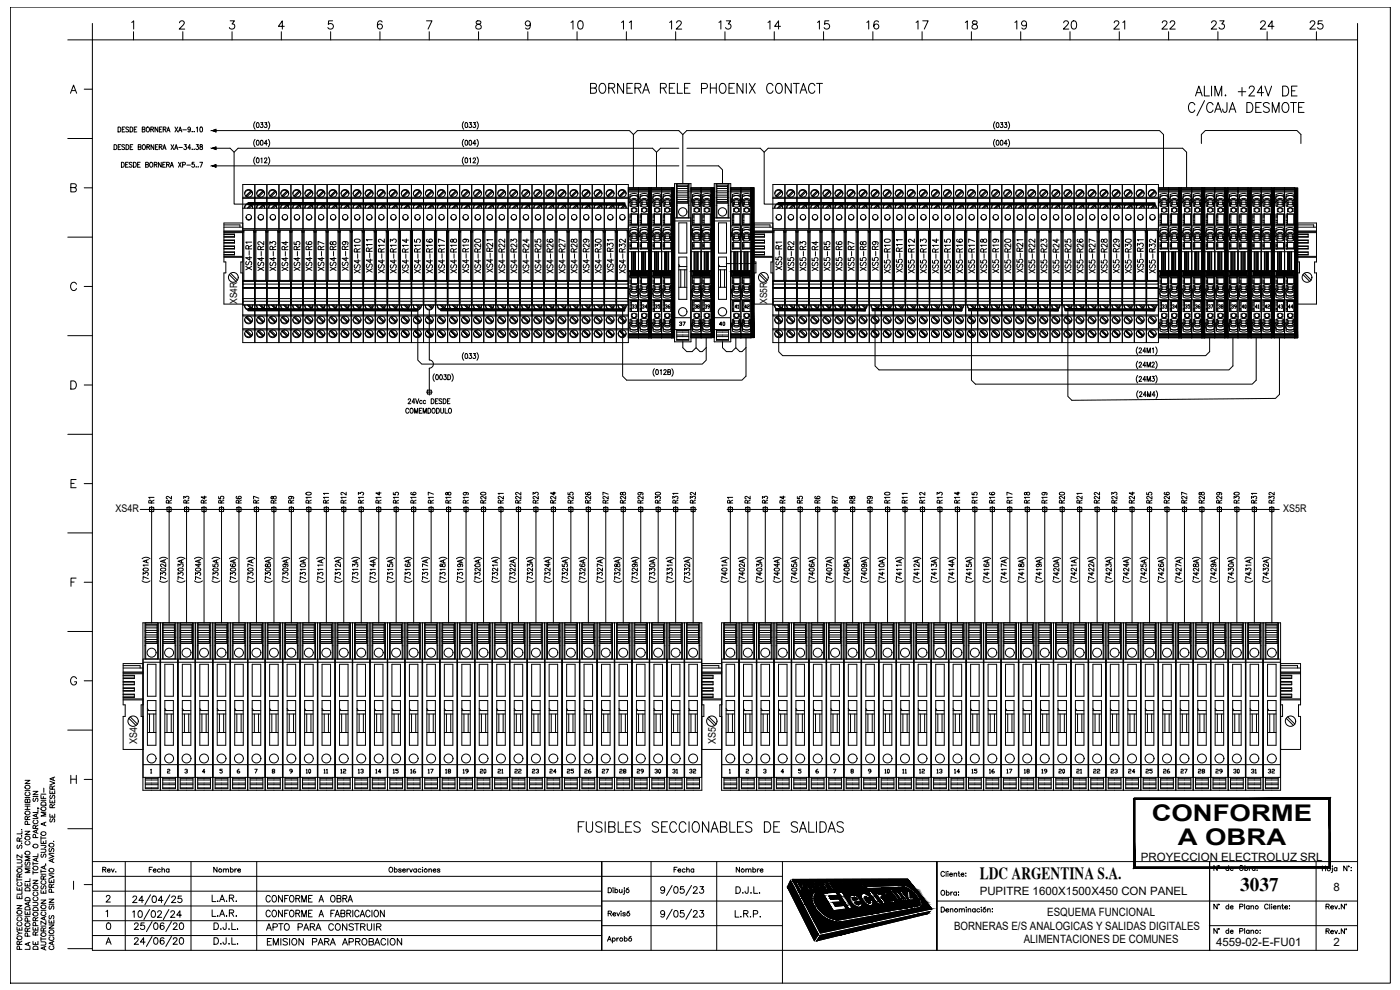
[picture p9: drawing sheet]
<svg xmlns="http://www.w3.org/2000/svg" width="420mm" height="297mm" viewBox="0 0 420 297" stroke-linecap="round" stroke-linejoin="round" font-family="sans-serif">
<defs><g id="words">
<g font-size="6.9">
<text x="345.6" y="246.5">CONFORME</text>
<text x="353.4" y="253.6">A OBRA</text>
</g>
<g font-size="6.6">
<text x="176.4" y="29.3">BORNERA RELE PHOENIX CONTACT</text>
<text x="172.5" y="250.8">FUSIBLES SECCIONABLES DE SALIDAS</text>
</g>
<text font-size="6.2" x="357.7" y="30">ALIM. +24V DE</text>
<text font-size="5.8" x="372.2" y="267.4">3037</text>
<g font-size="5.7">
<text x="170.4" y="9.9">10</text>
<text x="185.6" y="9.9">11</text>
<text x="200" y="9.9">12</text>
<text x="214.8" y="9.9">13</text>
<text x="229.7" y="9.9">14</text>
<text x="244.5" y="9.9">15</text>
<text x="259.3" y="9.9">16</text>
<text x="274.1" y="9.9">17</text>
<text x="288.9" y="9.9">18</text>
<text x="303.7" y="9.9">19</text>
<text x="318.2" y="9.9">20</text>
<text x="333.4" y="9.9">21</text>
<text x="347.8" y="9.9">22</text>
<text x="362.7" y="9.9">23</text>
<text x="377.5" y="9.9">24</text>
<text x="392.3" y="9.9">25</text>
</g>
<text font-size="5.3" x="79" y="280.5">APTO PARA CONSTRUIR</text>
<text font-size="5.1" x="294" y="263.6">LDC ARGENTINA S.A.</text>
<g font-size="4.9">
<text x="76.9" y="82.2" transform="rotate(-90 76.9 82.2)">XS4-R1</text>
<text x="80.4" y="82.5" transform="rotate(-90 80.4 82.5)">XS4-R2</text>
<text x="84" y="82.5" transform="rotate(-90 84 82.5)">XS4-R3</text>
<text x="87.5" y="82.5" transform="rotate(-90 87.5 82.5)">XS4-R4</text>
<text x="91.4" y="82.5" transform="rotate(-90 91.4 82.5)">XS4-R5</text>
<text x="94.9" y="82.5" transform="rotate(-90 94.9 82.5)">XS4-R6</text>
<text x="98.4" y="82.5" transform="rotate(-90 98.4 82.5)">XS4-R7</text>
<text x="102" y="82.5" transform="rotate(-90 102 82.5)">XS4-R8</text>
<text x="105.8" y="82.2" transform="rotate(-90 105.8 82.2)">XS4-R9</text>
<text x="109.4" y="83.3" transform="rotate(-90 109.4 83.3)">XS4-R10</text>
<text x="116.4" y="83.3" transform="rotate(-90 116.4 83.3)">XS4-R12</text>
<text x="120.3" y="83.3" transform="rotate(-90 120.3 83.3)">XS4-R13</text>
<text x="123.8" y="83.3" transform="rotate(-90 123.8 83.3)">XS4-R14</text>
<text x="127.4" y="83.3" transform="rotate(-90 127.4 83.3)">XS4-R15</text>
<text x="130.9" y="83.3" transform="rotate(-90 130.9 83.3)">XS4-R16</text>
<text x="134.8" y="83.3" transform="rotate(-90 134.8 83.3)">XS4-R17</text>
<text x="138.3" y="83.3" transform="rotate(-90 138.3 83.3)">XS4-R18</text>
<text x="145.3" y="83.3" transform="rotate(-90 145.3 83.3)">XS4-R20</text>
<text x="152.8" y="83.3" transform="rotate(-90 152.8 83.3)">XS4-R22</text>
<text x="156.3" y="83.3" transform="rotate(-90 156.3 83.3)">XS4-R23</text>
<text x="159.8" y="83.3" transform="rotate(-90 159.8 83.3)">XS4-R24</text>
<text x="163.7" y="83.3" transform="rotate(-90 163.7 83.3)">XS4-R25</text>
<text x="167.2" y="83.3" transform="rotate(-90 167.2 83.3)">XS4-R26</text>
<text x="170.7" y="83.3" transform="rotate(-90 170.7 83.3)">XS4-R27</text>
<text x="174.3" y="83.3" transform="rotate(-90 174.3 83.3)">XS4-R28</text>
<text x="181.7" y="83.3" transform="rotate(-90 181.7 83.3)">XS4-R30</text>
<text x="188.7" y="83.3" transform="rotate(-90 188.7 83.3)">XS4-R32</text>
<text x="236" y="82.2" transform="rotate(-90 236 82.2)">XS5-R1</text>
<text x="239.5" y="82.5" transform="rotate(-90 239.5 82.5)">XS5-R2</text>
<text x="243.1" y="82.5" transform="rotate(-90 243.1 82.5)">XS5-R3</text>
<text x="246.6" y="82.5" transform="rotate(-90 246.6 82.5)">XS5-R4</text>
<text x="250.5" y="82.5" transform="rotate(-90 250.5 82.5)">XS5-R5</text>
<text x="254" y="82.5" transform="rotate(-90 254 82.5)">XS5-R6</text>
<text x="257.5" y="82.5" transform="rotate(-90 257.5 82.5)">XS5-R7</text>
<text x="261.1" y="82.5" transform="rotate(-90 261.1 82.5)">XS5-R8</text>
<text x="264.9" y="82.2" transform="rotate(-90 264.9 82.2)">XS5-R9</text>
<text x="268.5" y="83.3" transform="rotate(-90 268.5 83.3)">XS5-R10</text>
<text x="275.5" y="83.3" transform="rotate(-90 275.5 83.3)">XS5-R12</text>
<text x="279.4" y="83.3" transform="rotate(-90 279.4 83.3)">XS5-R13</text>
<text x="282.9" y="83.3" transform="rotate(-90 282.9 83.3)">XS5-R14</text>
<text x="286.5" y="83.3" transform="rotate(-90 286.5 83.3)">XS5-R15</text>
<text x="290" y="83.3" transform="rotate(-90 290 83.3)">XS5-R16</text>
<text x="293.9" y="83.3" transform="rotate(-90 293.9 83.3)">XS5-R17</text>
<text x="297.4" y="83.3" transform="rotate(-90 297.4 83.3)">XS5-R18</text>
<text x="304.4" y="83.3" transform="rotate(-90 304.4 83.3)">XS5-R20</text>
<text x="311.9" y="83.3" transform="rotate(-90 311.9 83.3)">XS5-R22</text>
<text x="315.4" y="83.3" transform="rotate(-90 315.4 83.3)">XS5-R23</text>
<text x="318.9" y="83.3" transform="rotate(-90 318.9 83.3)">XS5-R24</text>
<text x="322.8" y="83.3" transform="rotate(-90 322.8 83.3)">XS5-R25</text>
<text x="326.3" y="83.3" transform="rotate(-90 326.3 83.3)">XS5-R26</text>
<text x="329.8" y="83.3" transform="rotate(-90 329.8 83.3)">XS5-R27</text>
<text x="333.4" y="83.3" transform="rotate(-90 333.4 83.3)">XS5-R28</text>
<text x="340.8" y="83.3" transform="rotate(-90 340.8 83.3)">XS5-R30</text>
<text x="347.8" y="83.3" transform="rotate(-90 347.8 83.3)">XS5-R32</text>
<text x="68.4" y="152" transform="rotate(-90 68.4 152)">R5</text>
<text x="73.7" y="152" transform="rotate(-90 73.7 152)">R6</text>
<text x="75.1" y="152">R7</text>
<text x="84.3" y="152" transform="rotate(-90 84.3 152)">R8</text>
<text x="110.4" y="152" transform="rotate(-90 110.4 152)">R13</text>
<text x="115.7" y="152" transform="rotate(-90 115.7 152)">R14</text>
<text x="121" y="152" transform="rotate(-90 121 152)">R15</text>
<text x="147.1" y="152" transform="rotate(-90 147.1 152)">R20</text>
<text x="157.7" y="152" transform="rotate(-90 157.7 152)">R22</text>
<text x="183.8" y="152" transform="rotate(-90 183.8 152)">R27</text>
<text x="189.1" y="152" transform="rotate(-90 189.1 152)">R28</text>
<text x="194.4" y="152" transform="rotate(-90 194.4 152)">R29</text>
<text x="222.6" y="152">R2</text>
<text x="231.8" y="152" transform="rotate(-90 231.8 152)">R3</text>
<text x="248.7" y="152">R7</text>
<text x="254" y="152">R8</text>
<text x="259.3" y="152">R9</text>
<text x="268.5" y="152" transform="rotate(-90 268.5 152)">R10</text>
<text x="294.6" y="152" transform="rotate(-90 294.6 152)">R15</text>
<text x="299.9" y="152" transform="rotate(-90 299.9 152)">R16</text>
<text x="305.2" y="152" transform="rotate(-90 305.2 152)">R17</text>
<text x="331.3" y="152" transform="rotate(-90 331.3 152)">R22</text>
<text x="336.5" y="152" transform="rotate(-90 336.5 152)">R23</text>
<text x="341.8" y="152" transform="rotate(-90 341.8 152)">R24</text>
<text x="367.9" y="152" transform="rotate(-90 367.9 152)">R29</text>
<text x="373.2" y="152" transform="rotate(-90 373.2 152)">R30</text>
<text x="79.4" y="284.7">EMISION PARA APROBACION</text>
</g>
<g font-size="4.4">
<text x="43.7" y="152">R1</text>
<text x="52.6" y="152" transform="rotate(-90 52.6 152)">R2</text>
<text x="57.9" y="152" transform="rotate(-90 57.9 152)">R3</text>
<text x="63.1" y="152" transform="rotate(-90 63.1 152)">R4</text>
<text x="89.3" y="152" transform="rotate(-90 89.3 152)">R9</text>
<text x="94.5" y="152" transform="rotate(-90 94.5 152)">R10</text>
<text x="99.8" y="152" transform="rotate(-90 99.8 152)">R11</text>
<text x="105.1" y="152" transform="rotate(-90 105.1 152)">R12</text>
<text x="125.9" y="152" transform="rotate(-90 125.9 152)">R16</text>
<text x="131.2" y="152" transform="rotate(-90 131.2 152)">R17</text>
<text x="136.5" y="152" transform="rotate(-90 136.5 152)">R18</text>
<text x="141.8" y="152" transform="rotate(-90 141.8 152)">R19</text>
<text x="162.6" y="152" transform="rotate(-90 162.6 152)">R23</text>
<text x="167.9" y="152" transform="rotate(-90 167.9 152)">R24</text>
<text x="173.2" y="152" transform="rotate(-90 173.2 152)">R25</text>
<text x="178.5" y="152" transform="rotate(-90 178.5 152)">R26</text>
<text x="199.3" y="152" transform="rotate(-90 199.3 152)">R30</text>
<text x="204.6" y="152" transform="rotate(-90 204.6 152)">R31</text>
<text x="209.9" y="152" transform="rotate(-90 209.9 152)">R32</text>
<text x="217.3" y="152">R1</text>
<text x="236.7" y="152" transform="rotate(-90 236.7 152)">R4</text>
<text x="242" y="152" transform="rotate(-90 242 152)">R5</text>
<text x="247.3" y="152" transform="rotate(-90 247.3 152)">R6</text>
<text x="273.4" y="152" transform="rotate(-90 273.4 152)">R11</text>
<text x="278.7" y="152" transform="rotate(-90 278.7 152)">R12</text>
<text x="284" y="152" transform="rotate(-90 284 152)">R13</text>
<text x="289.3" y="152" transform="rotate(-90 289.3 152)">R14</text>
<text x="310.1" y="152" transform="rotate(-90 310.1 152)">R18</text>
<text x="315.4" y="152" transform="rotate(-90 315.4 152)">R19</text>
<text x="320.7" y="152" transform="rotate(-90 320.7 152)">R20</text>
<text x="326" y="152" transform="rotate(-90 326 152)">R21</text>
<text x="346.8" y="152" transform="rotate(-90 346.8 152)">R25</text>
<text x="352.1" y="152" transform="rotate(-90 352.1 152)">R26</text>
<text x="357.4" y="152" transform="rotate(-90 357.4 152)">R27</text>
<text x="362.7" y="152" transform="rotate(-90 362.7 152)">R28</text>
<text x="383.5" y="152" transform="rotate(-90 383.5 152)">R32</text>
<text x="17.6" y="248" transform="rotate(-90 17.6 248)">SE RESERVA</text>
<text x="43.7" y="262.8">Fecha</text>
<text x="63.1" y="262.8">Nombre</text>
<text x="201.4" y="262.8">Fecha</text>
<text x="220.1" y="262.8">Nombre</text>
</g>
<g font-size="4">
<text x="188.7" y="93.8">33</text>
<text x="191.9" y="93.8">34</text>
<text x="195.8" y="93.8">35</text>
<text x="198.6" y="93.8">36</text>
<text x="207.4" y="93.8">38</text>
<text x="210.6" y="93.8">39</text>
<text x="219.8" y="93.8">41</text>
<text x="222.6" y="93.8">42</text>
<text x="347.8" y="93.8">33</text>
<text x="351" y="93.8">34</text>
<text x="354.9" y="93.8">35</text>
<text x="357.7" y="93.8">36</text>
<text x="361.6" y="93.8">37</text>
<text x="364.8" y="93.8">38</text>
<text x="368.7" y="93.8">39</text>
<text x="371.8" y="93.8">40</text>
<text x="375.7" y="93.8">41</text>
<text x="378.9" y="93.8">42</text>
<text x="382.8" y="93.8">43</text>
<text x="385.6" y="93.8">44</text>
<text x="202.8" y="98.8">37</text>
<text x="214.8" y="98.8">40</text>
<text x="91" y="233.2">10</text>
<text x="96.3" y="233.2">11</text>
<text x="101.2" y="233.2">12</text>
<text x="106.5" y="233.2">13</text>
<text x="111.8" y="233.2">14</text>
<text x="117.1" y="233.2">15</text>
<text x="122.4" y="233.2">16</text>
<text x="127.7" y="233.2">17</text>
<text x="133" y="233.2">18</text>
<text x="137.9" y="233.2">19</text>
<text x="143.2" y="233.2">20</text>
<text x="148.5" y="233.2">21</text>
<text x="153.5" y="233.2">22</text>
<text x="158.8" y="233.2">23</text>
<text x="164" y="233.2">24</text>
<text x="169.3" y="233.2">25</text>
<text x="174.6" y="233.2">26</text>
<text x="179.9" y="233.2">27</text>
<text x="185.2" y="233.2">28</text>
<text x="190.5" y="233.2">29</text>
<text x="195.8" y="233.2">30</text>
<text x="201.1" y="233.2">31</text>
<text x="206" y="233.2">32</text>
<text x="264.6" y="233.2">10</text>
<text x="269.9" y="233.2">11</text>
<text x="275.2" y="233.2">12</text>
<text x="280.5" y="233.2">13</text>
<text x="285.4" y="233.2">14</text>
<text x="290.7" y="233.2">15</text>
<text x="296" y="233.2">16</text>
<text x="301.3" y="233.2">17</text>
<text x="306.6" y="233.2">18</text>
<text x="311.9" y="233.2">19</text>
<text x="316.8" y="233.2">20</text>
<text x="322.1" y="233.2">21</text>
<text x="327.4" y="233.2">22</text>
<text x="332.7" y="233.2">23</text>
<text x="338" y="233.2">24</text>
<text x="342.9" y="233.2">25</text>
<text x="348.2" y="233.2">26</text>
<text x="353.5" y="233.2">27</text>
<text x="358.8" y="233.2">28</text>
<text x="364.1" y="233.2">29</text>
<text x="369.4" y="233.2">30</text>
<text x="374.6" y="233.2">31</text>
<text x="379.6" y="233.2">32</text>
</g>
<g font-size="3.4">
<text x="342.4" y="258.2">PROYECCION ELECTROLUZ SRL</text>
<text x="294" y="268.6">PUPITRE 1600X1500X450 CON PANEL</text>
<text x="400.2" y="267.4">8</text>
<text x="314.3" y="274.9">ESQUEMA FUNCIONAL</text>
<text x="286.3" y="278.9">BORNERAS E/S ANALOGICAS Y SALIDAS DIGITALES</text>
<text x="307.2" y="283">ALIMENTACIONES DE COMUNES</text>
<text x="365" y="283.7">4559-02-E-FU01</text>
<text x="400.2" y="284">2</text>
</g>
<g font-size="3.2">
<text x="34.7" y="153.7">XS4R</text>
<text x="385.1" y="153.7">XS5R</text>
<text x="41.2" y="223.1" transform="rotate(-90 41.2 223.1)">XS4</text>
<text x="214.9" y="223.1" transform="rotate(-90 214.9 223.1)">XS5</text>
</g>
<g font-size="3">
<text x="71.2" y="91.2" transform="rotate(-90 71.2 91.2)">XS4R</text>
<text x="230.3" y="91.2" transform="rotate(-90 230.3 91.2)">XS5R</text>
</g>
</g></defs>
<!-- layer: ASHADE -->
<g fill="none" stroke="#000" stroke-width=".3">
<path d="M3.1 2.1h414.2v292.9h-414.2zM7.5 234.1h1.5l-1.5 1h1.5M7.5 239.3h1.5M7.5 237.2h1.5M7.7 235.7a.71 .71 0 0 1 1.1-.1 .71 .71 0 0 1 0 1.1 .71 .71 0 0 1-1.1-.1l-.2-.3zM7.9 237.7a.53 .53 0 0 0-.4 .6 .53 .53 0 0 0 .6 .5 .6 .6 0 0 0 .8-.2 .6 .6 0 0 0-.1-.8l-.2-.1M9.9 237.4h1.5l-1.5 1h1.5M9.9 239h1.5M10.1 239.5l-.2 .3 .2 .7 .4-.2 .3-.7h.5l.1 .5-.2 .4M12.3 238.6v1h1.5M12.3 238.3h1.5M5.1 257.9h1.1l.4 .5-.2 .5h-1.3"/>
<path d="M5.3 253.6l-.2 .3 .2 .7 .3-.1 .6-.9 .4 .3-.2 .7M5.8 252.4l-.1-.9-.5-.1-.1 1h1.5M6.4 253h.1M6.4 250.8h.1M6.4 248.9h.1M6.6 259.3v.8h-1.5M6.6 256.5v.9l-1.5-.9v.9M6.6 249.4v.8h-1.5M6.6 251.4l-.8 .5M7.5 249.4h1.5l-1.5 1h1.5M7.5 242.9h1.5M7.5 241.9h1.5"/>
<path d="M7.5 241.3h1.5M7.6 251.2a.7 .7 0 0 1 .9-.3 .7 .7 0 0 1 .3 1 .72 .72 0 0 1-.9 .1 .72 .72 0 0 1-.3-.8zM7.7 258.6l-.1 .9 .4 .1 .4-.9 .4-.1 .2 .4-.2 .6M7.7 255.5a.71 .71 0 0 1 1.1-.1 .71 .71 0 0 1 0 1.1 .71 .71 0 0 1-1.1-.1l-.2-.3zM7.7 243.5a.71 .71 0 0 1 1.1-.1 .71 .71 0 0 1 0 1 .71 .71 0 0 1-1.1-.1l-.2-.2zM7.9 252.4a.54 .54 0 0 0-.4 .7 .54 .54 0 0 0 .6 .4 .61 .61 0 0 0 .8-.2 .61 .61 0 0 0-.1-.8l-.2-.1M8.2 245.9l-.1-.8-.4-.1-.2 .9h1.5M8.2 240.1l.3-.3h.3l.2 .3v.7h-1.5l.2-1 .4 .1 .1 .9M8.2 241.9v1M8.3 247.4l-.1-.9h-.6l-.1 .9h1.5M9 257h-1.5l1.5 .6-1.5 .6h1.5M9 244.9l-.8 .5"/>
<path d="M9.9 258.6v1M9.9 259.1h1.5M9.9 245.6h1.5M10.3 246.1a.53 .53 0 0 0-.4 .6 .53 .53 0 0 0 .6 .4h.3a.54 .54 0 0 0 .6-.4 .54 .54 0 0 0-.4-.6M10.6 248.6l-.1-.9-.3-.1-.3 .3v.7h1.5M10.7 251.3l-.1-.8-.5-.1-.2 .9h1.5M10.9 244.3v.8M10.9 249.1v.7M10.9 257.6v.7M11.3 242.4l.4 .2M11.4 257.4l-1.5 .5 1.5 .6M11.4 256.2v.8h-1.5"/>
<path d="M11.4 248.9l-1.5 .6 1.5 .5M11.4 244.1l-1.5 .6 1.5 .6M11.4 242.9v.9h-1.5M11.4 247.6l-.8 .5M12.3 254.8h1.1l.4 .4-.2 .5h-1.3M12.3 253.6l1.4 .1v.5l-.4 .1M12.3 252.2v.9h1.5v-.9M12.3 251v1M12.3 251.4h1.5M12.3 240.1h1.5M12.4 240.9a.82 .82 0 0 1 1.4 .2v.5h-1.5zM12.5 256.3l-.2 .3 .2 .6 .4-.1 .3-.8 .5 .1 .1 .5-.2 .3"/>
<path d="M13 252.5v.6M13.3 259.9v.7M13.7 259.3h.1M13.8 259.7l-1.5 .6 1.5 .5M13.8 246.7l-1.5 .5 1.5 .6M13.8 243.7h-1.5l1.5 .6-1.5 .5h1.5M14.7 256.4l1.5 .5-1.5 .6M14.7 256h1.5M14.9 254.6l-.1 .8 .4 .1 .4-.9h.4l.2 .3-.2 .6M15.7 257.9v.7M16 252.4h.1M16.2 257.6l-1.5 .6 1.5 .6"/>
<path d="M5.1 278.2v.9h1.5v-.9M5.1 271.7h1.5l-1.5 1h1.5M5.1 268.7v.9h1.5v-.9M5.1 266.2v.9h1.5v-.9M5.1 279.4l.7 .6M5.1 274.8h1.5M5.1 264h1.5M5.1 263.5v1M5.2 273.4a.7 .7 0 0 1 .9-.2 .7 .7 0 0 1 .3 .9 .72 .72 0 0 1-.9 .1 .72 .72 0 0 1-.3-.8zM5.2 260.9a.7 .7 0 0 1 .9-.3 .7 .7 0 0 1 .3 1 .73 .73 0 0 1-.9 .1 .73 .73 0 0 1-.3-.8zM5.4 276.7a.55 .55 0 0 0-.3 .7 .55 .55 0 0 0 .6 .4h.3a.54 .54 0 0 0 .6-.4 .54 .54 0 0 0-.4-.7M5.4 275.3a.55 .55 0 0 0-.3 .6 .55 .55 0 0 0 .6 .4h.3a.54 .54 0 0 0 .6-.4 .54 .54 0 0 0-.4-.6"/>
<path d="M5.4 264.8a.55 .55 0 0 0-.3 .6 .55 .55 0 0 0 .6 .4h.3a.54 .54 0 0 0 .6-.4 .54 .54 0 0 0-.4-.6M5.8 263.2l-.1-.9-.3-.1-.3 .3v.7h1.5M5.8 266.5v.6M5.8 269.1v.5M5.8 278.5v.6M6.6 280h-.8l-.7 .6M6.6 267.4v.9h-1.5M6.6 262.2l-.8 .5M7.5 273.4v.9h1.5v-.9M7.5 264.9v.9h1.5v-.9M7.5 274.9h1.5M7.5 260.1h1.5"/>
<path d="M7.6 277.2a.7 .7 0 0 1 .9-.3 .7 .7 0 0 1 .3 1 .72 .72 0 0 1-.9 .1 .72 .72 0 0 1-.3-.8zM7.6 272.3a.84 .84 0 0 1 1.4 .2v.5h-1.5zM7.6 269.6a.82 .82 0 0 1 1.4 .2v.5h-1.5zM7.6 266.6a.81 .81 0 0 1 1-.2 .81 .81 0 0 1 .4 .9h-1.5zM8.2 279.4l-.1-.8-.4-.1-.2 .9h1.5M8.2 265.3v.5M8.2 273.8v.5M8.3 276.4l-.1-.8-.5-.1-.2 .9h1.5M8.5 270.8v.7M9 270.6l-1.5 .6 1.5 .5M9 263.6v.9h-1.5M9 260.7h-1.5l1.5 .5-1.5 .6h1.5"/>
<path d="M9 278.4l-.8 .5M9.9 278.2v.9h1.5v-.9M9.9 270.7h1.1l.4 .5-.2 .5h-1.3M9.9 264.1h1.5l-1.5 1h1.5M9.9 267.2h1.5M9.9 261.8h1.5M9.9 261.3v1M10 272.5a.82 .82 0 0 1 1.4 .2v.5h-1.5zM10.3 269.2a.54 .54 0 0 0-.4 .6 .54 .54 0 0 0 .6 .5h.3a.55 .55 0 0 0 .6-.5 .55 .55 0 0 0-.4-.6M10.3 267.7a.54 .54 0 0 0-.4 .6 .54 .54 0 0 0 .6 .5h.3a.55 .55 0 0 0 .6-.5 .55 .55 0 0 0-.4-.6M10.6 276.3l-.1-.9-.3-.1-.3 .3v.7h1.5M10.6 278.5v.6"/>
<path d="M10.7 277.7l-.1-.8-.5-.1-.2 .9h1.5M11.4 279.6l-.8 .5M11.4 275.3l-.8 .5M12.3 270.1h1.5l-1.5 .9h1.5M12.3 267.1v.9h1.5v-.9M12.3 261v.9M12.3 277.9h1.5M12.3 273.1h1.5M12.3 262.3h1.5M12.3 261.5h1.5M12.5 265.8l-.2 .3 .2 .6 .4-.1 .3-.8h.4l.2 .3-.2 .6M12.7 273.6a.54 .54 0 0 0-.4 .7 .54 .54 0 0 0 .6 .4h.3a.55 .55 0 0 0 .6-.4 .55 .55 0 0 0-.4-.7"/>
<path d="M12.7 264.3a.54 .54 0 0 0-.4 .6 .54 .54 0 0 0 .6 .4h.3a.55 .55 0 0 0 .6-.4 .55 .55 0 0 0-.4-.6M13 279.3l-.1-.8-.5-.1-.1 .9h1.5M13 263.8l-.1-.9-.3-.1-.3 .4v.6h1.5M13 267.4v.6M13.3 275.2v.7M13.8 276.4v1l-1.5-1v1M13.8 275l-1.5 .6 1.5 .5M13.8 278.4l-.8 .5M13.8 262.8l-.8 .5M14.7 277.5h1.5l-1.5 1h1.5M14.7 276v1h1.5v-1M14.7 269.8h1.5l-1.5 .9h1.5"/>
<path d="M14.7 263.8v1h1.5v-1M14.7 262.5l1.5 .6-1.5 .5M14.7 271.3h1.5M14.7 262.2h1.5M14.9 274.7l-.2 .3 .1 .6h.4l.4-.8 .4-.1 .2 .3-.2 .7M14.9 271.8l-.2 .4 .2 .6 .4-.1 .5-.9 .4 .4-.2 .6M15.4 266.2l-.1-.8-.5-.1-.1 .9h1.5M15.4 264.2v.6M15.4 276.4v.6M15.5 267.7l-.1-.8-.6-.1-.1 .9h1.5M16.2 265.3l-.8 .5M5.2 281.1a.7 .7 0 0 1 .9-.3 .7 .7 0 0 1 .3 1 .73 .73 0 0 1-.9 .1 .73 .73 0 0 1-.3-.8z"/>
<path d="M5.8 283.4l-.1-.9-.3-.1-.3 .3v.7h1.5M5.9 284.8l-.1-.8-.6-.1-.1 .9h1.5M6.6 282.4l-.8 .5M8.3 280.9l-.1-.8-.5-.1-.2 .9h1.5M8.5 282.9v.7M9 284v.8h-1.5M9 282.7l-1.5 .6 1.5 .6M9.9 282.5v.9h1.5v-.9M10.1 284h1.1l.2 .8h-1.5zM10.6 280.6l-.1-.9-.3-.1-.3 .3v.7h1.5M10.6 282.8v.6M12.3 282.6h1.1l.4 .4-.2 .5-1.3 .1"/>
<path d="M12.3 281.7h1.5M12.3 281.2v1M13.3 284.1v.7M13.8 283.9l-1.5 .6 1.5 .6M14.7 280.6h1.5M15 283.9a.55 .55 0 0 0-.3 .6 .55 .55 0 0 0 .6 .4h.3a.55 .55 0 0 0 .6-.4 .55 .55 0 0 0-.4-.6M15 281.1a.55 .55 0 0 0-.3 .6 .55 .55 0 0 0 .6 .5h.3a.55 .55 0 0 0 .6-.5 .55 .55 0 0 0-.4-.6M15.7 282.7v.7M16.2 282.5l-1.5 .5 1.5 .6M27.7 285.1v-273.1h379.7v273.1M234.8 285.1v9.9"/>
<circle cx="10.6" cy="253.8" r=".69"/>
<circle cx="13" cy="242.7" r=".69"/>
<circle cx="13" cy="250.1" r=".69"/>
<circle cx="15.4" cy="253.6" r=".68"/>
<circle cx="10.6" cy="266.2" r=".68"/>
<circle cx="10.6" cy="274.3" r=".69"/>
<circle cx="10.6" cy="260.5" r=".69"/>
<circle cx="13" cy="272.1" r=".69"/>
<circle cx="15.4" cy="279.6" r=".68"/>
<circle cx="15.4" cy="261.1" r=".68"/>
<circle cx="13" cy="280.4" r=".68"/>
</g>
<!-- layer: Texto-rotulo -->
<g fill="none" stroke="#000" stroke-width=".3">
<path d="M20.3 12h7.4M39.5 6.7l.6-.4v2.4M40.1 9.5v2.5M53.9 6.8l.5-.5 .8 .2a.74 .74 0 0 1-.3 1l-1.1 1.2h1.6M54.9 9.5v2.5M69.1 6.3h1.3l-.8 .9a.82 .82 0 0 1 .7 1.3 .82 .82 0 0 1-1.5-.2M69.6 9.5v2.5M84.4 9.5v2.5M85.3 7.9h-1.7l1.1-1.6v2.4M99.2 9.5v2.5M99.8 6.3h-1.2l-.1 1a.87 .87 0 0 1 1.3 0 .87 .87 0 0 1-.1 1.3 .87 .87 0 0 1-1.3-.3M114 9.5v2.5"/>
<path d="M114.7 6.6a.69 .69 0 0 0-1.1-.2 1.41 1.41 0 0 0 .5 2.3 .76 .76 0 0 0 .7-.8 .76 .76 0 0 0-.8-.7 .76 .76 0 0 0-.7 .7M128 6.3h1.6l-1.1 2.4M128.8 9.5v2.5M143 6.4a.49 .49 0 0 0 .3 .8 .87 .87 0 0 1 .9 .4 .87 .87 0 0 1 0 1l-.8 .1-.5-.2a.91 .91 0 0 1 .1-1 .91 .91 0 0 1 1-.3 .49 .49 0 0 0 .2-.8zM143.6 9.5v2.5M158.4 9.5v2.5M159.2 7.1a.77 .77 0 0 1-1.1 .7 .77 .77 0 0 1-.3-1.2 .77 .77 0 0 1 1.2 0 1.3 1.3 0 0 1-.8 2.1l-.4-.3M173.2 9.5v2.5M188 9.5v2.5M202.8 9.5v2.5M217.6 9.5v2.5M232.4 9.5v2.5"/>
<path d="M247.2 9.5v2.5M262 9.5v2.5M276.7 9.5v2.5M291.5 9.5v2.5M306.3 9.5v2.5M321.1 9.5v2.5M335.9 9.5v2.5M350.7 9.5v2.5M365.5 9.5v2.5M380.3 9.5v2.5M395.1 9.5v2.5M407.4 7v5"/>
<path d="M21.1 28l1-2.5 .9 2.5M21.5 27.2h1.2M25.3 26.8h2.4M20.3 41.6h7.4M21.3 56.3l1.4-.1 .2-.4-.1-.4-.5-.3h-1v2.5h1a.65 .65 0 0 0 .6-.7 .65 .65 0 0 0-.6-.6M25.3 56.4h2.4M20.3 71.1h7.4M23 85.3a.92 .92 0 0 0-1.1-.6 .92 .92 0 0 0-.7 .9 1.02 1.02 0 0 0 .3 1.3 1.02 1.02 0 0 0 1.3-.1l.2-.2M25.3 85.9h2.4M20.3 100.7h7.4M21.3 114.3h.8a1.31 1.31 0 0 1 .8 1.2 1.31 1.31 0 0 1-.8 1.2h-.8zM25.3 115.5h2.4"/>
<path d="M20.3 130.3h7.4M20.3 159.9h7.4M21.3 145h.9M22.8 143.9h-1.5v2.4h1.5M25.3 145.1h2.4M21.3 174.6h.9M22.8 173.4h-1.5v2.5M25.3 174.7h2.4M20.3 189.5h7.4M20.3 219.1h7.4M23 203.6a.91 .91 0 0 0-1.1-.6 .91 .91 0 0 0-.7 1v.6a.89 .89 0 0 0 .9 .9 .89 .89 0 0 0 .9-.9h-.6M25.3 204.3h2.4"/>
<path d="M21.3 232.6v2.5M21.3 233.8h1.6M22.9 232.6v2.5M25.3 233.9h2.4M20.3 248.7h7.4M22.1 264.4v2.5M25.3 265.4h2.4M20.3 284.6h7.4"/>
</g>
<!-- layer: TEXTOS -->
<g fill="none" stroke="#000" stroke-width=".3">
<path d="M27.7 7v5M35.4 38.1a.75 .75 0 0 1 .9 .7 .75 .75 0 0 1-.9 .8zM36.7 38.8h.5M37.5 38.1h-.8v1.5h.8M38.6 38.3l-.3-.2-.5 .2 .1 .4 .7 .5-.3 .4-.5-.2M39 38.1a.75 .75 0 0 1 .9 .7 .75 .75 0 0 1-.9 .8zM40.3 38.8h.5M41.1 38.1h-.8v1.5h.8M42.7 38.8l.7-.1v-.5l-.7-.1v1.5l.7-.1 .1-.4-.3-.3M44.1 38.2a.68 .68 0 0 1 .8 .6 .68 .68 0 0 1-.8 .7l-.2-.5zM45.3 38.8l.7-.1v-.5l-.7-.1v1.5M45.7 38.8l.4 .8"/>
<path d="M47.4 38.1v1.5l-.9-1.5v1.5M47.8 38.8h.5M48.6 38.1h-.8v1.5h.8M49 38.8l.7-.1v-.5l-.7-.1v1.5M49.4 38.8l.4 .8M50.1 39.6l.4-1.5 .5 1.5M50.2 39.1h.6M52.5 38.1l.9 1.5M53.4 38.1l-.9 1.5M53.6 39.6l.5-1.5 .5 1.5M53.8 39.1h.6M54.9 39h1"/>
<path d="M57.2 38.6a.4 .4 0 0 1-.5 .4 .4 .4 0 0 1-.3-.5l.3-.4a.81 .81 0 0 1 .5 .8 .81 .81 0 0 1-.5 .7l-.3-.2M57.7 39.4h.1M58.3 39.4h.1M58.9 38.4l.3-.3v1.5M60.1 38.2l.2-.1a.82 .82 0 0 1 .5 .7 .82 .82 0 0 1-.5 .8l-.3-.6zM76.6 36.5a1.68 1.68 0 0 0 0 2.3M77.1 36.9a.73 .73 0 0 1 .8 .5 .73 .73 0 0 1-.5 .9l-.4-.3zM78.2 36.8h.7l-.4 .6a.44 .44 0 0 1 .4 .6 .44 .44 0 0 1-.8 0M79.4 36.8h.7l-.4 .6a.45 .45 0 0 1 .4 .7 .45 .45 0 0 1-.8-.1M80.5 36.5a1.68 1.68 0 0 1 0 2.3M139.2 36.5a1.68 1.68 0 0 0 0 2.3M139.7 36.9l.2-.1a.82 .82 0 0 1 .5 .7 .82 .82 0 0 1-.5 .8l-.4-.7z"/>
<path d="M140.8 36.8h.7l-.4 .6a.44 .44 0 0 1 .4 .6 .44 .44 0 0 1-.8 0M142 36.8h.7l-.4 .6a.45 .45 0 0 1 .4 .7 .45 .45 0 0 1-.8-.1M143.1 36.5a1.68 1.68 0 0 1 0 2.3M298.6 36.5a1.68 1.68 0 0 0 0 2.3M299.1 36.9l.2-.1a.8 .8 0 0 1 .5 .7 .8 .8 0 0 1-.5 .8l-.3-.7zM300.3 36.8h.6l-.3 .6a.45 .45 0 0 1 .3 .7 .45 .45 0 0 1-.7-.1M301.5 36.8h.6l-.3 .6a.45 .45 0 0 1 .3 .7 .45 .45 0 0 1-.8-.1M302.6 36.5a1.68 1.68 0 0 1 0 2.3M358.6 31.5a.98 .98 0 0 0-1.2-.7 .98 .98 0 0 0-.7 1.1v.7a.98 .98 0 0 0 .7 1.1 .98 .98 0 0 0 1.2-.7M361.5 30.2l-2.3 4.5M364 31.5a.98 .98 0 0 0-1.1-.7 .98 .98 0 0 0-.8 1.1v.7a.98 .98 0 0 0 .8 1.1 .98 .98 0 0 0 1.1-.7M364.6 33.7l1-2.9 1 2.9"/>
<path d="M364.9 32.7h1.3M368.2 30.8v2.2l-.2 .6-.5 .1a.8 .8 0 0 1-.5-1M368.9 33.7l1-2.9 1 2.9M369.3 32.7h1.2M374.2 30.8a1.51 1.51 0 0 1 1.8 1.4 1.51 1.51 0 0 1-1.8 1.5zM376.9 32.2h1M378.5 30.8h-1.6v2.9h1.6M380.9 31.2a.97 .97 0 0 0-.9-.5 .97 .97 0 0 0-.8 .8l.2 .4 1.3 .6a.72 .72 0 0 1 .2 .7 .72 .72 0 0 1-.6 .5h-.5l-.6-.4M381.8 33.7v-2.9l1 2.9 1.1-2.9v2.9M385.3 30.9l.2-.1a1.56 1.56 0 0 1 1.4 1.1 1.56 1.56 0 0 1-.6 1.7l-.3 .1a1.56 1.56 0 0 1-1.3-1.1 1.56 1.56 0 0 1 .6-1.7zM388.2 30.8v2.9M389.7 32.2h1"/>
<path d="M391.4 30.8h-1.7v2.9h1.7M34.2 43.4a.75 .75 0 0 1 .9 .7 .75 .75 0 0 1-.9 .8zM35.5 44.1h.5M36.3 43.4h-.8v1.5h.8M36.4 48.7a.75 .75 0 0 1 .9 .7 .75 .75 0 0 1-.9 .8zM37.4 43.6l-.3-.2-.5 .2 .1 .4 .7 .5-.3 .4-.5-.2M37.7 49.4h.5M37.8 43.4a.75 .75 0 0 1 .9 .7 .75 .75 0 0 1-.9 .8zM38.5 48.7h-.8v1.5h.8M39.1 44.1h.5M39.6 48.9l-.3-.2-.5 .2 .1 .4 .7 .4-.3 .5-.5-.2M39.9 43.4h-.8v1.5h.8"/>
<path d="M40 48.7a.75 .75 0 0 1 .9 .7 .75 .75 0 0 1-.9 .8zM41.3 49.4h.5M41.5 44.1l.7-.1v-.5l-.7-.1v1.5l.8-.1v-.4l-.3-.3M42.1 48.7h-.8v1.5h.8M42.9 43.5a.68 .68 0 0 1 .8 .6 .68 .68 0 0 1-.8 .7l-.2-.5zM43.7 49.4l.7-.1v-.5l-.7-.1v1.5l.8-.2v-.5l-.3-.1M44.1 44.1l.7-.1v-.5l-.7-.1v1.5M44.5 44.1l.4 .8M45.1 48.8l.2-.1a.71 .71 0 0 1 .6 .8 .71 .71 0 0 1-.8 .6l-.2-.5zM46.2 43.4v1.5l-.9-1.5v1.5M46.3 49.4l.7-.1v-.5l-.7-.1v1.5M46.7 44.1h.4"/>
<path d="M46.7 49.4l.4 .8M47.4 43.4h-.7v1.5h.7M47.8 44.1l.7-.1v-.5l-.7-.1v1.5M48.2 44.1l.4 .8M48.4 48.7v1.5l-.9-1.5v1.5M48.9 44.9l.4-1.5 .5 1.5M48.9 49.4h.4M49 44.4h.6M49.6 48.7h-.7v1.5h.7M50 49.4l.7-.1v-.5l-.7-.1v1.5M50.4 49.4l.4 .8M51.1 50.2l.5-1.5 .4 1.5"/>
<path d="M51.3 49.7h.6M51.3 43.4l.9 1.5M52.2 43.4l-.9 1.5M52.4 44.9l.5-1.5 .5 1.5M52.6 44.4h.6M53.6 48.7l.8 1.5M53.7 44.2h1M54.4 48.7l-.8 1.5M54.8 49.5l.8-.2-.1-.5-.7-.1v1.5M55.3 43.4h.6l-.3 .6a.45 .45 0 0 1 .3 .7 .45 .45 0 0 1-.7-.1M56.1 49.5h1.1M57.3 44.4h-.9l.6-1v1.5"/>
<path d="M57.7 44.8h.1M58.3 48.7h-.6l-.1 .6a.46 .46 0 0 1 .7 0 .46 .46 0 0 1-.1 .7 .46 .46 0 0 1-.6-.1M58.3 44.8h.1M58.9 50h.1M58.9 43.4h.6l-.3 .6a.45 .45 0 0 1 .3 .7 .45 .45 0 0 1-.7-.1M59.5 50h.1M60 48.7h.8l-.6 1.5M60.1 43.5v.4a.54 .54 0 0 1 .6 .3 .54 .54 0 0 1-.2 .7 .47 .47 0 0 1-.6-.5 .47 .47 0 0 1 .7-.4l.1-.5zM76.6 47.1a1.68 1.68 0 0 0 0 2.2M76.6 41.8a1.68 1.68 0 0 0 0 2.3M77.1 47.4a.73 .73 0 0 1 .8 .6 .73 .73 0 0 1-.5 .9l-.4-.3zM77.1 42.1a.73 .73 0 0 1 .8 .6 .73 .73 0 0 1-.5 .9l-.4-.3z"/>
<path d="M78.3 47.7l.3-.3v1.5M78.3 42.1h.2a.82 .82 0 0 1 .5 .7 .82 .82 0 0 1-.5 .8l-.3-.3zM79.4 47.7l.2-.3 .5 .3-.8 1.2h.9M80.2 43.1h-.9l.6-1v1.5M80.5 47.1a1.68 1.68 0 0 1 0 2.2M80.5 41.8a1.68 1.68 0 0 1 0 2.3M139.2 47.1a1.68 1.68 0 0 0 0 2.2M139.2 41.8a1.68 1.68 0 0 0 0 2.3M139.7 47.4h.2a.82 .82 0 0 1 .5 .7 .82 .82 0 0 1-.5 .8l-.4-.7zM139.7 42.1h.2a.82 .82 0 0 1 .5 .7 .82 .82 0 0 1-.5 .8l-.4-.7zM140.9 47.7l.3-.3v1.5M140.9 42.1h.2a.82 .82 0 0 1 .5 .7 .82 .82 0 0 1-.5 .8l-.3-.3z"/>
<path d="M142 47.7l.2-.3 .5 .3-.8 1.2h.9M142.8 43.1h-.9l.6-1v1.5M143.1 47.1a1.68 1.68 0 0 1 0 2.2M143.1 41.8a1.68 1.68 0 0 1 0 2.3M298.6 41.8a1.68 1.68 0 0 0 0 2.3M299.1 42.1h.2a.8 .8 0 0 1 .5 .7 .8 .8 0 0 1-.5 .8l-.3-.7zM300.3 42.1h.2a.82 .82 0 0 1 .5 .7 .82 .82 0 0 1-.5 .8l-.3-.7zM302.3 43.1h-1l.7-1v1.5M302.6 41.8a1.68 1.68 0 0 1 0 2.3M110.2 79.2l-.3 .4 .3 .6 .4-.1 .6-.9 .5 .4-.2 .6M110.8 75.4l-.1-.9h-.6l-.2 .9h1.8M111.1 77.7v1.1l-1.2-.8h1.8"/>
<path d="M111.7 73.4h-1.8l.4 .3M111.7 71.9h-1.8l.4 .4M111.7 74.4l-.9 .5M139.1 79.4l-.2 .3 .2 .7 .5-.2 .5-.8 .6 .3-.3 .7M139.5 71.8a.51 .51 0 0 1 .3 .8 .51 .51 0 0 1-.8-.1l-.1-.2a.97 .97 0 0 1 .9-.6 .97 .97 0 0 1 .9 .6l-.3 .3M139.7 75.6l-.1-.9h-.6l-.1 .9h1.8M140.1 77.9v1.1l-1.2-.8h1.8M140.7 73.6h-1.8l.3 .3M140.7 74.6l-1 .5M146.3 79.2l-.2 .4 .2 .6 .5-.1 .6-.9 .5 .4-.3 .6M146.9 75.4v-.9h-.6l-.2 .9h1.8M147.1 76v1.3"/>
<path d="M147.3 77.7v1.1l-1.2-.8h1.8M147.9 72.9v1.1l-1.5-1-.3 .6 .4 .3M147.9 71.9h-1.8l.3 .4M147.9 74.4l-1 .5M175.3 79.4l-.3 .3 .3 .7 .4-.2 .6-.8 .5 .3-.2 .7M175.6 71.8a.51 .51 0 0 1 .4 .8 .51 .51 0 0 1-.9-.1l-.1-.2a.97 .97 0 0 1 .9-.6 .97 .97 0 0 1 .9 .6l-.2 .3M175.9 75.6l-.1-.9h-.7l-.1 .9h1.8M176 76.1v1.4M176.2 77.9v1.1l-1.2-.8h1.8M176.8 73.1v1l-1.4-.9-.4 .3v.3l.5 .3M176.8 74.6l-.9 .5M182.3 73.8v-.8l.6 .5a.54 .54 0 0 1 .9-.5 .54 .54 0 0 1-.1 1"/>
<path d="M182.5 79.2l-.2 .4 .2 .6 .4-.1 .6-.9 .5 .4-.2 .6M183.1 75.4l-.1-.9h-.6l-.1 .9h1.7M183.5 77.7v1.1l-1.2-.8h1.7M184 71.9h-1.7l.3 .4M184 74.4l-.9 .5M269 77.9v.7l.8 .1a.55 .55 0 0 1 0-.8 .55 .55 0 0 1 .8 .1 .55 .55 0 0 1-.1 .8M269.3 79.2l-.3 .4 .3 .6 .4-.1 .6-.9 .5 .4-.2 .6M269.9 75.4l-.1-.9h-.6l-.2 .9h1.8M270.8 73.4h-1.8l.4 .3M270.8 71.9h-1.8l.4 .4M270.8 74.4l-.9 .5M297.9 78.1v.7l.8 .1a.56 .56 0 0 1 0-.8 .56 .56 0 0 1 .8 0 .56 .56 0 0 1-.1 .9"/>
<path d="M298.2 79.4l-.3 .3 .3 .7 .4-.2 .6-.8 .5 .3-.2 .7M298.5 71.8a.51 .51 0 0 1 .4 .8 .51 .51 0 0 1-.9-.1l-.1-.2a.97 .97 0 0 1 1-.6 .97 .97 0 0 1 .8 .6l-.2 .3M298.8 75.6l-.1-.9h-.7l-.1 .9h1.8M299.7 73.6h-1.8l.4 .3M299.7 74.6l-.9 .5M305.2 77.9v.7l.7 .1a.55 .55 0 0 1 .1-.8 .55 .55 0 0 1 .8 .1 .55 .55 0 0 1-.2 .8M305.4 79.2l-.2 .4 .2 .6 .5-.1 .6-.9 .5 .4-.3 .6M306 75.4l-.1-.9h-.5l-.2 .9h1.8M306.2 76v1.3M307 72.9v1.1l-1.5-1-.3 .6 .4 .3M307 71.9h-1.8l.3 .4M307 74.4l-1 .5"/>
<path d="M334.1 78.1v.7l.8 .1a.56 .56 0 0 1 0-.8 .56 .56 0 0 1 .8 0 .56 .56 0 0 1-.1 .9M334.4 79.4l-.3 .3 .3 .7 .4-.2 .6-.8 .5 .3-.3 .7M334.7 71.8a.51 .51 0 0 1 .4 .8 .51 .51 0 0 1-.9-.1l-.1-.2a.97 .97 0 0 1 .9-.6 .97 .97 0 0 1 .9 .6l-.3 .3M335 75.6l-.1-.9h-.7l-.1 .9h1.8M335.1 76.1v1.4M335.9 73.1v1l-1.4-.9-.4 .3v.3l.4 .3M335.9 74.6l-.9 .5M341.4 77.9v.7l.7 .1a.55 .55 0 0 1 0-.8 .55 .55 0 0 1 .8 .1 .55 .55 0 0 1-.1 .8M341.4 73.8v-.8l.6 .5a.54 .54 0 0 1 .9-.5 .54 .54 0 0 1-.1 1M341.6 79.2l-.2 .4 .2 .6 .4-.1 .6-.9 .5 .4-.2 .6M342.2 75.4l-.1-.9h-.6l-.1 .9h1.7M343.1 71.9h-1.7l.3 .4"/>
<path d="M343.1 74.4l-.9 .5M109.9 80.7l1.8 1M111.7 80.7l-1.8 1M138.9 80.8l1.8 1M140.7 80.8l-1.8 1M146.1 80.7l1.8 1M147.9 80.7l-1.8 1M175 80.8l1.8 1M176.8 80.8l-1.8 1M182.3 80.7l1.7 1M184 80.7l-1.7 1M269 80.7l1.8 1"/>
<path d="M270.8 80.7l-1.8 1M297.9 80.8l1.8 1M299.7 80.8l-1.8 1M305.2 80.7l1.8 1M307 80.7l-1.8 1M334.1 80.8l1.8 1M335.9 80.8l-1.8 1M341.4 80.7l1.7 1M343.1 80.7l-1.7 1M124.7 119.6l.5 1.5 .5-1.5M129.4 119.6a.75 .75 0 0 1 .9 .8 .75 .75 0 0 1-.9 .7zM130.4 112.1a1.78 1.78 0 0 0 0 2.3"/>
<path d="M130.9 112.5a.73 .73 0 0 1 .8 .6 .73 .73 0 0 1-.5 .8l-.4-.3zM131.4 119.6h-.7v1.5h.7M132.1 112.5a.73 .73 0 0 1 .8 .6 .73 .73 0 0 1-.5 .8l-.4-.3zM132.6 119.9l-.3-.3-.6 .3 .2 .3 .6 .4v.5l-.8-.2M133 119.6a.75 .75 0 0 1 .9 .8 .75 .75 0 0 1-.9 .7zM133.2 112.4h.7l-.3 .6a.45 .45 0 0 1 .3 .7 .45 .45 0 0 1-.8-.1M134.4 112.4a.75 .75 0 0 1 .9 .8 .75 .75 0 0 1-.9 .7zM135 119.6h-.7v1.5h.7M135.6 112.1a1.71 1.71 0 0 1 0 2.3M139.2 105.8a1.71 1.71 0 0 0 0 2.3M139.7 106.2l.2-.1a.82 .82 0 0 1 .5 .7 .82 .82 0 0 1-.5 .8l-.4-.7zM140.8 106.1h.7l-.4 .6a.44 .44 0 0 1 .4 .6 .44 .44 0 0 1-.8 0"/>
<path d="M142 106.1h.7l-.4 .6a.45 .45 0 0 1 .4 .7 .45 .45 0 0 1-.8-.1M143.1 105.8a1.71 1.71 0 0 1 0 2.3M196.4 110.6a1.71 1.71 0 0 0 0 2.3M196.9 111l.2-.1a.82 .82 0 0 1 .5 .7 .82 .82 0 0 1-.5 .8l-.3-.7zM198.1 111.2l.3-.3v1.5M199.2 111.3l.3-.4 .4 .3-.7 1.2h.8M200.4 111.6l.7-.1v-.5l-.7-.1v1.5l.7-.1 .2-.4-.3-.3M201.6 110.6a1.71 1.71 0 0 1 0 2.3M341.4 104.1a1.71 1.71 0 0 0 0 2.3M341.4 108.4a1.71 1.71 0 0 0 0 2.2M341.4 112.7a1.71 1.71 0 0 0 0 2.2M341.6 117.2a1.71 1.71 0 0 0 0 2.3"/>
<path d="M341.9 104.7l.2-.3 .5 .3-.8 1.2h.8M341.9 109l.2-.3 .5 .3-.8 1.1h.8M341.9 113.3l.2-.4 .5 .3-.8 1.2h.8M342 117.9l.2-.4 .5 .3-.8 1.2h.9M343.9 105.4h-.9l.6-1v1.5M343.9 109.7h-.9l.6-1v1.4M343.9 113.9h-.9l.6-1v1.5M344 118.5h-.9l.6-1v1.5M344.3 105.9v-1.5l.4 1.5 .5-1.5v1.5M344.3 110.1v-1.4l.4 1.4 .5-1.4v1.4M344.3 114.4v-1.5l.4 1.5 .5-1.5v1.5M344.4 119v-1.5l.5 1.5 .4-1.5v1.5"/>
<path d="M345.7 109l.2-.3 .5 .3-.8 1.1h.9M345.8 112.9h.6l-.3 .6a.45 .45 0 0 1 .3 .7 .45 .45 0 0 1-.8-.1M345.8 104.7l.3-.3v1.5M346.7 118.5h-.9l.6-1v1.5M346.8 104.1a1.71 1.71 0 0 1 0 2.3M346.8 108.4a1.71 1.71 0 0 1 0 2.2M346.8 112.7a1.71 1.71 0 0 1 0 2.2M347 117.2a1.71 1.71 0 0 1 0 2.3M122.5 120l.2-.4 .5 .3-.8 1.2h.9M122.7 122.8a.47 .47 0 0 0-.6-.3 .47 .47 0 0 0-.3 .6v.3a.47 .47 0 0 0 .3 .6 .47 .47 0 0 0 .6-.4M123.3 122.6a.68 .68 0 0 1 .7 .6 .68 .68 0 0 1-.7 .7l-.3-.5zM124.4 124v-1.5l.5 1.5 .5-1.5v1.5"/>
<path d="M124.5 120.6h-.8l.5-1v1.5M125.9 123.2h.4M126.6 122.5h-.7v1.5h.7M126.7 120.3a.42 .42 0 0 0-.6 0 .42 .42 0 0 0 0 .6 .42 .42 0 0 0 .6 0M127 124v-1.5l.5 1.5 .5-1.5v1.5M127.7 120.3a.42 .42 0 0 0-.6 0 .42 .42 0 0 0 0 .6 .42 .42 0 0 0 .6 0M128.4 122.5a.75 .75 0 0 1 .9 .7 .75 .75 0 0 1-.9 .8zM129.9 122.6a.68 .68 0 0 1 .7 .6 .68 .68 0 0 1-.7 .7l-.3-.5zM130.7 120.3h.4M131 122.5a.75 .75 0 0 1 .9 .7 .75 .75 0 0 1-.9 .8zM132.3 122.5v1.1l.3 .4 .5-.2v-1.3M133.6 122.5v1.5h.7"/>
<path d="M134.3 120.3h.4M134.8 122.6a.68 .68 0 0 1 .7 .6 .68 .68 0 0 1-.7 .7l-.2-.5zM42.6 174.3a1.81 1.81 0 0 0 2.4 0M42.6 167.6a1.81 1.81 0 0 1 2.4 0M42.9 172.5v-.7l.6 .4a.48 .48 0 0 1 .8-.4 .48 .48 0 0 1-.1 .8M43 170.6l.8-.2 .7 .4a.84 .84 0 0 1-.8 .6 .84 .84 0 0 1-.8-.6zM44 168.1v.6M44.5 173.6l-1.6-.6v.9M44.5 169.6h-1.6l.3 .3M44.5 167.9l-1.6 .5 1.6 .5M47.9 174.3a1.81 1.81 0 0 0 2.4 0M47.9 167.6a1.81 1.81 0 0 1 2.4 0"/>
<path d="M48.2 172.5v-.7l.6 .4a.48 .48 0 0 1 .7-.4 .48 .48 0 0 1-.1 .8M48.3 170.6l.6-.2 .8 .2a.77 .77 0 0 1-.6 .9 .77 .77 0 0 1-.9-.6zM49.2 168.1v.6M49.7 173.6l-1.5-.6v.9M49.7 169.2v.9l-1.2-.9-.3 .5 .4 .3M49.7 167.9l-1.5 .5 1.5 .5M53.1 174.3a1.81 1.81 0 0 0 2.4 0M53.1 167.6a1.81 1.81 0 0 1 2.4 0M53.4 172.5v-.7l.6 .4a.48 .48 0 0 1 .8-.4 .48 .48 0 0 1-.1 .8M53.4 169.9v-.7l.6 .4a.48 .48 0 0 1 .8-.4 .48 .48 0 0 1-.1 .9M53.5 170.6l.8-.2 .7 .4a.84 .84 0 0 1-.8 .6 .84 .84 0 0 1-.8-.6zM54.5 168.1v.6"/>
<path d="M55 173.6l-1.6-.6v.9M55 167.9l-1.6 .5 1.6 .5M58.4 174.3a1.81 1.81 0 0 0 2.3 0M58.4 167.6a1.81 1.81 0 0 1 2.3 0M58.7 172.5v-.7l.6 .4a.48 .48 0 0 1 .7-.4 .48 .48 0 0 1-.1 .8M58.7 170.6l.9-.2 .6 .4a.84 .84 0 0 1-.7 .6 .84 .84 0 0 1-.8-.6zM59.7 169.1v1l-1-.7h1.5M59.7 168.1v.6M60.2 173.6l-1.5-.6v.9M60.2 167.9l-1.5 .5 1.5 .5M63.6 174.3a1.81 1.81 0 0 0 2.4 0M63.6 167.6a1.81 1.81 0 0 1 2.4 0"/>
<path d="M63.9 172.5v-.7l.6 .4a.48 .48 0 0 1 .7-.4 .48 .48 0 0 1 0 .8M63.9 169.3v.6l.7 .1a.49 .49 0 0 1 0-.7 .49 .49 0 0 1 .7 .1 .49 .49 0 0 1-.1 .7M64 170.6l.6-.2 .8 .2a.77 .77 0 0 1-.6 .9 .77 .77 0 0 1-.9-.6zM65 168.1v.6M65.5 173.6l-1.6-.6v.9M65.5 167.9l-1.6 .5 1.6 .5M68.9 174.3a1.81 1.81 0 0 0 2.3 0M68.9 167.6a1.81 1.81 0 0 1 2.3 0M69.2 172.5v-.7l.5 .4a.48 .48 0 0 1 .8-.4 .48 .48 0 0 1-.1 .8M69.2 170.6l.8-.2 .7 .4a.84 .84 0 0 1-.8 .6 .84 .84 0 0 1-.7-.6zM69.4 169.2l-.2 .1a.77 .77 0 0 0 .6 .8 .77 .77 0 0 0 .9-.5 .44 .44 0 0 0-.4-.5 .44 .44 0 0 0-.5 .4 .44 .44 0 0 0 .4 .5M70.2 168.1v.6"/>
<path d="M70.7 173.6l-1.5-.6v.9M70.7 167.9l-1.5 .5 1.5 .5M74.1 174.3a1.81 1.81 0 0 0 2.4 0M74.1 167.6a1.81 1.81 0 0 1 2.4 0M74.4 172.5v-.7l.6 .4a.48 .48 0 0 1 .7-.4 .48 .48 0 0 1 0 .8M74.5 170.6l.8-.2 .7 .4a.86 .86 0 0 1-.8 .6 .86 .86 0 0 1-.8-.6zM75.4 168.1v.6M76 173.6l-1.6-.6v.9M76 169.8l-1.6-.6v.9M76 167.9l-1.6 .5 1.6 .5M79.3 174.3a1.81 1.81 0 0 0 2.4 0M79.3 167.6a1.81 1.81 0 0 1 2.4 0"/>
<path d="M79.6 172.5v-.7l.6 .4a.48 .48 0 0 1 .8-.4 .48 .48 0 0 1-.1 .8M79.7 170.6l.6-.2 .8 .2a.77 .77 0 0 1-.6 .9 .77 .77 0 0 1-.9-.6zM79.7 169.3v.6h.5a.57 .57 0 0 1 .3-.6 .57 .57 0 0 1 .7 .2 .51 .51 0 0 1-.5 .6 .51 .51 0 0 1-.5-.7zM80.7 168.1v.6M81.2 173.6l-1.6-.6v.9M81.2 167.9l-1.6 .5 1.6 .5M84.6 174.3a1.81 1.81 0 0 0 2.4 0M84.6 167.6a1.81 1.81 0 0 1 2.4 0M84.9 172.5v-.7l.6 .4a.48 .48 0 0 1 .7-.4 .48 .48 0 0 1-.1 .8M84.9 170.6l.9-.2 .6 .4a.84 .84 0 0 1-.7 .6 .84 .84 0 0 1-.8-.6zM85.4 169.2a.45 .45 0 0 1 .4 .7 .45 .45 0 0 1-.7 .1l-.2-.3a.86 .86 0 0 1 .8-.5 .86 .86 0 0 1 .7 .5l-.2 .3M85.9 168.1v.6"/>
<path d="M86.4 173.6l-1.5-.6v.9M86.4 167.9l-1.5 .5 1.5 .5M89.8 174.3a1.81 1.81 0 0 0 2.4 0M89.8 167.6a1.81 1.81 0 0 1 2.4 0M90.1 172.5v-.7l.6 .4a.48 .48 0 0 1 .8-.4 .48 .48 0 0 1-.1 .8M90.2 169.4l.8-.2 .7 .4a.87 .87 0 0 1-.8 .5 .87 .87 0 0 1-.8-.5zM91.2 168.1v.6M91.7 173.6l-1.6-.6v.9M91.7 170.8h-1.6l.3 .3M91.7 167.9l-1.6 .5 1.6 .5M95.1 174.3a1.81 1.81 0 0 0 2.4 0M95.1 167.6a1.81 1.81 0 0 1 2.4 0"/>
<path d="M95.4 172.5v-.7l.5 .4a.48 .48 0 0 1 .8-.4 .48 .48 0 0 1-.1 .8M96.4 168.1v.6M96.9 173.6l-1.5-.6v.9M96.9 170.8h-1.5l.3 .3M96.9 169.6h-1.5l.3 .3M96.9 167.9l-1.5 .5 1.5 .5M100.3 174.3a1.81 1.81 0 0 0 2.4 0M100.3 167.6a1.81 1.81 0 0 1 2.4 0M100.6 172.5v-.7l.6 .4a.48 .48 0 0 1 .7-.4 .48 .48 0 0 1 0 .8M101.6 168.1v.6M102.2 173.6l-1.6-.6v.9M102.2 170.8h-1.6l.3 .3"/>
<path d="M102.2 169.2v.9l-1.2-.9-.4 .3 .1 .4 .3 .1M102.2 167.9l-1.6 .5 1.6 .5M105.5 174.3a1.81 1.81 0 0 0 2.4 0M105.5 167.6a1.81 1.81 0 0 1 2.4 0M105.8 172.5v-.7l.6 .4a.48 .48 0 0 1 .8-.4 .48 .48 0 0 1-.1 .8M105.8 169.9v-.7l.6 .4a.48 .48 0 0 1 .8-.4 .48 .48 0 0 1-.1 .9M106.9 168.1v.6M107.4 173.6l-1.6-.6v.9M107.4 170.8h-1.6l.4 .3M107.4 167.9l-1.6 .5 1.6 .5M110.8 174.3a1.81 1.81 0 0 0 2.4 0M110.8 167.6a1.81 1.81 0 0 1 2.4 0"/>
<path d="M111.1 172.5v-.7l.6 .4a.48 .48 0 0 1 .7-.4 .48 .48 0 0 1 0 .8M112.1 169.1v1l-1-.7h1.5M112.1 168.1v.6M112.6 173.6l-1.5-.6v.9M112.6 170.8h-1.5l.3 .3M112.6 167.9l-1.5 .5 1.5 .5M116 174.3a1.81 1.81 0 0 0 2.4 0M116 167.6a1.81 1.81 0 0 1 2.4 0M116.3 172.5v-.7l.6 .4a.48 .48 0 0 1 .8-.4 .48 .48 0 0 1-.1 .8M116.3 169.3v.6l.7 .1a.49 .49 0 0 1 0-.7 .49 .49 0 0 1 .7 .1 .49 .49 0 0 1-.1 .7M117.4 168.1v.6M117.9 173.6l-1.6-.6v.9"/>
<path d="M117.9 170.8h-1.6l.3 .3M117.9 167.9l-1.6 .5 1.6 .5M121.3 174.3a1.81 1.81 0 0 0 2.4 0M121.3 167.6a1.81 1.81 0 0 1 2.4 0M121.6 172.5v-.7l.6 .4a.48 .48 0 0 1 .7-.4 .48 .48 0 0 1 0 .8M121.8 169.2l-.2 .1a.77 .77 0 0 0 .7 .8 .77 .77 0 0 0 .8-.5 .45 .45 0 0 0-.6-.4 .45 .45 0 0 0-.1 .7l.2 .1M122.6 168.1v.6M123.1 173.6l-1.5-.6v.9M123.1 170.8h-1.5l.3 .3M123.1 167.9l-1.5 .5 1.5 .5M126.5 174.3a1.81 1.81 0 0 0 2.4 0M126.5 167.6a1.81 1.81 0 0 1 2.4 0"/>
<path d="M126.8 172.5v-.7l.6 .4a.48 .48 0 0 1 .7-.4 .48 .48 0 0 1 0 .8M127.9 168.1v.6M128.4 173.6l-1.6-.6v.9M128.4 170.8h-1.6l.3 .3M128.4 169.8l-1.6-.6v.9M128.4 167.9l-1.6 .5 1.6 .5M131.8 174.3a1.81 1.81 0 0 0 2.4 0M131.8 167.6a1.81 1.81 0 0 1 2.4 0M132.1 172.5v-.7l.6 .4a.48 .48 0 0 1 .7-.4 .48 .48 0 0 1-.1 .8M132.1 169.3v.6h.5a.57 .57 0 0 1 .3-.7 .57 .57 0 0 1 .7 .3 .51 .51 0 0 1-.5 .6 .51 .51 0 0 1-.4-.7zM133.1 168.1v.6M133.6 173.6l-1.5-.6v.9"/>
<path d="M133.6 170.8h-1.5l.3 .3M133.6 167.9l-1.5 .5 1.5 .5M137 174.3a1.81 1.81 0 0 0 2.4 0M137 167.6a1.81 1.81 0 0 1 2.4 0M137.3 172.5v-.7l.6 .4a.47 .47 0 0 1 .7-.4 .47 .47 0 0 1 0 .8M137.8 169.2l.4 .2a.44 .44 0 0 1-.2 .6 .44 .44 0 0 1-.5-.1 .44 .44 0 0 1 0-.6l1.3 .1 .1 .3-.3 .3M138.3 168.1v.6M138.9 173.6l-1.6-.6v.9M138.9 170.8h-1.6l.3 .3M138.9 167.9l-1.6 .5 1.6 .5M142.2 174.3a1.81 1.81 0 0 0 2.4 0M142.2 167.6a1.81 1.81 0 0 1 2.4 0"/>
<path d="M142.5 172.5v-.7l.6 .4a.48 .48 0 0 1 .8-.4 .48 .48 0 0 1-.1 .8M142.6 169.4l.8-.2 .7 .4a.85 .85 0 0 1-.8 .5 .85 .85 0 0 1-.8-.5zM143.6 168.1v.6M144.1 173.6l-1.6-.6v.9M144.1 170.4v1l-1.3-.9-.3 .5 .4 .3M144.1 167.9l-1.6 .5 1.6 .5M147.5 174.3a1.81 1.81 0 0 0 2.4 0M147.5 167.6a1.81 1.81 0 0 1 2.4 0M147.8 172.5v-.7l.6 .4a.48 .48 0 0 1 .7-.4 .48 .48 0 0 1 0 .8M148.8 168.1v.6M149.4 173.6l-1.6-.6v.9M149.4 170.4v1l-1.2-.9-.4 .3v.3l.3 .2"/>
<path d="M149.4 169.6h-1.6l.3 .3M149.4 167.9l-1.6 .5 1.6 .5M152.7 174.3a1.81 1.81 0 0 0 2.4 0M152.7 167.6a1.81 1.81 0 0 1 2.4 0M153 172.5v-.7l.6 .4a.47 .47 0 0 1 .8-.4 .47 .47 0 0 1-.1 .8M154.1 168.1v.6M154.6 173.6l-1.6-.6v.9M154.6 170.4v1l-1.1-.9-.5 .3 .1 .3 .3 .2M154.6 169.2v.9l-1.1-.9-.5 .3 .1 .4 .3 .1M154.6 167.9l-1.6 .5 1.6 .5M158 174.3a1.81 1.81 0 0 0 2.4 0M158 167.6a1.81 1.81 0 0 1 2.4 0"/>
<path d="M158.3 172.5v-.7l.6 .4a.48 .48 0 0 1 .7-.4 .48 .48 0 0 1-.1 .8M158.3 169.9v-.7l.6 .4a.48 .48 0 0 1 .7-.4 .48 .48 0 0 1-.1 .9M159.3 168.1v.6M159.8 173.6l-1.5-.6v.9M159.8 170.4v1l-1.2-.9-.3 .5 .3 .3M159.8 167.9l-1.5 .5 1.5 .5M163.2 174.3a1.81 1.81 0 0 0 2.4 0M163.2 167.6a1.81 1.81 0 0 1 2.4 0M163.5 172.5v-.7l.6 .4a.48 .48 0 0 1 .7-.4 .48 .48 0 0 1 0 .8M164.5 169.1v1l-1-.7h1.6M164.5 168.1v.6M165.1 173.6l-1.6-.6v.9"/>
<path d="M165.1 170.4v1l-1.1-.9-.5 .3 .1 .3 .3 .2M165.1 167.9l-1.6 .5 1.6 .5M168.4 174.3a1.81 1.81 0 0 0 2.4 0M168.4 167.6a1.81 1.81 0 0 1 2.4 0M168.7 172.5v-.7l.7 .4a.47 .47 0 0 1 .7-.4 .47 .47 0 0 1-.1 .8M168.7 169.3v.6l.7 .1a.49 .49 0 0 1 0-.7 .49 .49 0 0 1 .7 .1 .49 .49 0 0 1-.1 .7M169.8 168.1v.6M170.3 173.6l-1.6-.6v.9M170.3 170.4v1l-1.1-.9-.5 .3 .1 .3 .3 .2M170.3 167.9l-1.6 .5 1.6 .5M173.7 174.3a1.81 1.81 0 0 0 2.4 0M173.7 167.6a1.81 1.81 0 0 1 2.4 0"/>
<path d="M174 172.5v-.7l.6 .4a.48 .48 0 0 1 .7-.4 .48 .48 0 0 1 0 .8M174.2 169.2l-.2 .3a.76 .76 0 0 0 .8 .6 .76 .76 0 0 0 .7-.7 .45 .45 0 0 0-.7-.2 .45 .45 0 0 0 0 .7l.2 .1M175 168.1v.6M175.6 173.6l-1.6-.6v.9M175.6 170.4v1l-1.3-.9-.3 .5 .4 .3M175.6 167.9l-1.6 .5 1.6 .5M178.9 174.3a1.81 1.81 0 0 0 2.4 0M178.9 167.6a1.81 1.81 0 0 1 2.4 0M179.2 172.5v-.7l.6 .4a.48 .48 0 0 1 .8-.4 .48 .48 0 0 1-.1 .8M180.3 168.1v.6M180.8 173.6l-1.6-.6v.9M180.8 170.4v1l-1.1-.9-.5 .3 .1 .3 .3 .2"/>
<path d="M180.8 169.8l-1.6-.6v.9M180.8 167.9l-1.6 .5 1.6 .5M184.2 174.3a1.81 1.81 0 0 0 2.4 0M184.2 167.6a1.81 1.81 0 0 1 2.4 0M184.5 172.5v-.7l.6 .4a.47 .47 0 0 1 .7-.4 .47 .47 0 0 1-.1 .8M184.6 169.3v.6h.4a.58 .58 0 0 1 .3-.6 .58 .58 0 0 1 .8 .2 .51 .51 0 0 1-.6 .6 .51 .51 0 0 1-.4-.7zM185.5 168.1v.6M186.1 173.6l-1.6-.6v.9M186.1 170.4v1l-1.2-.9-.4 .3 .1 .3 .2 .2M186.1 167.9l-1.6 .5 1.6 .5M189.4 174.3a1.81 1.81 0 0 0 2.4 0M189.4 167.6a1.81 1.81 0 0 1 2.4 0"/>
<path d="M189.7 172.5v-.7l.6 .4a.48 .48 0 0 1 .8-.4 .48 .48 0 0 1-.1 .8M190.2 169.2a.42 .42 0 0 1 .4 .6 .42 .42 0 0 1-.7 .2 .42 .42 0 0 1 0-.7l1.3 .1-.1 .6M190.8 168.1v.6M191.3 173.6l-1.6-.6v.9M191.3 170.4v1l-1.3-.9-.3 .5 .4 .3M191.3 167.9l-1.6 .5 1.6 .5M194.7 174.3a1.81 1.81 0 0 0 2.4 0M194.7 167.6a1.81 1.81 0 0 1 2.4 0M195 172.5v-.7l.6 .4a.48 .48 0 0 1 .7-.4 .48 .48 0 0 1-.1 .8M195 171.2v-.7l.6 .4a.48 .48 0 0 1 .7-.4 .48 .48 0 0 1-.1 .9M195 169.4l.9-.2 .6 .4a.85 .85 0 0 1-.8 .5 .85 .85 0 0 1-.7-.5zM196 168.1v.6"/>
<path d="M196.5 173.6l-1.5-.6v.9M196.5 167.9l-1.5 .5 1.5 .5M199.9 174.3a1.81 1.81 0 0 0 2.4 0M199.9 167.6a1.81 1.81 0 0 1 2.4 0M200.2 172.5v-.7l.6 .4a.47 .47 0 0 1 .7-.4 .47 .47 0 0 1 0 .8M200.2 171.2v-.7l.6 .4a.48 .48 0 0 1 .8-.4 .48 .48 0 0 1-.1 .9M201.3 168.1v.6M201.8 173.6l-1.6-.6v.9M201.8 169.6h-1.6l.3 .3M201.8 167.9l-1.6 .5 1.6 .5M205.1 174.3a1.81 1.81 0 0 0 2.4 0M205.1 167.6a1.81 1.81 0 0 1 2.4 0"/>
<path d="M205.4 172.5v-.7l.6 .4a.48 .48 0 0 1 .8-.4 .48 .48 0 0 1-.1 .8M205.4 171.2v-.7l.6 .4a.49 .49 0 0 1 .8-.4 .49 .49 0 0 1-.1 .9M206.5 168.1v.6M207 173.6l-1.6-.6v.9M207 169.2v.9l-1.3-.9-.3 .5 .4 .3M207 167.9l-1.6 .5 1.6 .5M216.3 174.3a1.84 1.84 0 0 0 2.4 0M216.3 167.6a1.84 1.84 0 0 1 2.4 0M216.7 170.6l.8-.2 .7 .4a.84 .84 0 0 1-.8 .6 .84 .84 0 0 1-.8-.6zM217.7 171.7v.9l-1.1-.6h1.6M217.7 168.1v.6M218.2 173.6l-1.6-.6v.9"/>
<path d="M218.2 169.6h-1.6l.3 .3M218.2 167.9l-1.6 .5 1.6 .5M221.6 174.3a1.81 1.81 0 0 0 2.3 0M221.6 167.6a1.81 1.81 0 0 1 2.3 0M221.9 170.6l.6-.2 .9 .2a.77 .77 0 0 1-.7 .9 .77 .77 0 0 1-.9-.6zM222.9 171.7v.9l-1.1-.6h1.6M222.9 168.1v.6M223.4 173.6l-1.6-.6v.9M223.4 169.2v.9l-1.3-.9-.3 .5 .4 .3M223.4 167.9l-1.6 .5 1.6 .5M226.8 174.3a1.81 1.81 0 0 0 2.4 0M226.8 167.6a1.81 1.81 0 0 1 2.4 0"/>
<path d="M227.1 169.9v-.7l.6 .4a.48 .48 0 0 1 .7-.4 .48 .48 0 0 1 0 .9M227.2 170.6l.8-.2 .7 .4a.84 .84 0 0 1-.8 .6 .84 .84 0 0 1-.8-.6zM228.1 171.7v.9l-1-.6h1.6M228.1 168.1v.6M228.7 173.6l-1.6-.6v.9M228.7 167.9l-1.6 .5 1.6 .5M232 174.3a1.84 1.84 0 0 0 2.4 0M232 167.6a1.84 1.84 0 0 1 2.4 0M232.4 170.6l.8-.2 .7 .4a.84 .84 0 0 1-.8 .6 .84 .84 0 0 1-.8-.6zM233.4 171.7v.9l-1.1-.6h1.6M233.4 169.1v1l-1.1-.7h1.6M233.4 168.1v.6"/>
<path d="M233.9 173.6l-1.6-.6v.9M233.9 167.9l-1.6 .5 1.6 .5M237.3 174.3a1.81 1.81 0 0 0 2.4 0M237.3 167.6a1.81 1.81 0 0 1 2.4 0M237.6 169.3v.6l.7 .1a.49 .49 0 0 1 0-.7 .49 .49 0 0 1 .7 .1 .49 .49 0 0 1-.2 .7M237.7 170.6l.6-.2 .8 .2a.77 .77 0 0 1-.6 .9 .77 .77 0 0 1-.9-.6zM238.6 171.7v.9l-1-.6h1.5M238.6 168.1v.6M239.1 173.6l-1.5-.6v.9M239.1 167.9l-1.5 .5 1.5 .5M242.5 174.3a1.81 1.81 0 0 0 2.4 0M242.5 167.6a1.81 1.81 0 0 1 2.4 0"/>
<path d="M242.9 170.6l.8-.2 .7 .4a.84 .84 0 0 1-.8 .6 .84 .84 0 0 1-.8-.6zM243.1 169.2l-.2 .1a.77 .77 0 0 0 .6 .8 .77 .77 0 0 0 .9-.5 .44 .44 0 0 0-.6-.4 .44 .44 0 0 0-.2 .7l.3 .1M243.9 171.7v.9l-1.1-.6h1.6M243.9 168.1v.6M244.4 173.6l-1.6-.6v.9M244.4 167.9l-1.6 .5 1.6 .5M247.8 174.3a1.81 1.81 0 0 0 2.3 0M247.8 167.6a1.81 1.81 0 0 1 2.3 0M248.1 170.6l.9-.2 .6 .4a.84 .84 0 0 1-.7 .6 .84 .84 0 0 1-.8-.6zM249.1 171.7v.9l-1-.6h1.5M249.1 168.1v.6M249.6 173.6l-1.5-.6v.9"/>
<path d="M249.6 169.8l-1.5-.6v.9M249.6 167.9l-1.5 .5 1.5 .5M253 174.3a1.81 1.81 0 0 0 2.4 0M253 167.6a1.81 1.81 0 0 1 2.4 0M253.4 170.6l.6-.2 .8 .2a.77 .77 0 0 1-.6 .9 .77 .77 0 0 1-.9-.6zM253.4 169.3v.6h.4a.57 .57 0 0 1 .4-.6 .57 .57 0 0 1 .7 .2 .5 .5 0 0 1-.6 .6 .5 .5 0 0 1-.4-.7zM254.4 171.7v.9l-1.1-.6h1.6M254.4 168.1v.6M254.9 173.6l-1.6-.6v.9M254.9 167.9l-1.6 .5 1.6 .5M258.3 174.3a1.81 1.81 0 0 0 2.3 0M258.3 167.6a1.81 1.81 0 0 1 2.3 0"/>
<path d="M258.6 170.6l.8-.2 .7 .4a.84 .84 0 0 1-.8 .6 .84 .84 0 0 1-.7-.6zM259.1 169.2a.42 .42 0 0 1 .3 .6 .42 .42 0 0 1-.7 .2 .42 .42 0 0 1 .1-.7l1.3 .1v.3l-.2 .3M259.6 171.7v.9l-1-.6h1.5M259.6 168.1v.6M260.1 173.6l-1.5-.6v.9M260.1 167.9l-1.5 .5 1.5 .5M263.5 174.3a1.81 1.81 0 0 0 2.4 0M263.5 167.6a1.81 1.81 0 0 1 2.4 0M263.9 169.4l.8-.2 .7 .4a.85 .85 0 0 1-.8 .5 .85 .85 0 0 1-.8-.5zM264.8 171.7v.9l-1-.6h1.6M264.8 168.1v.6M265.4 173.6l-1.6-.6v.9"/>
<path d="M265.4 170.8h-1.6l.3 .3M265.4 167.9l-1.6 .5 1.6 .5M268.7 174.3a1.81 1.81 0 0 0 2.4 0M268.7 167.6a1.81 1.81 0 0 1 2.4 0M270.1 171.7v.9l-1.1-.6h1.6M270.1 168.1v.6M270.6 173.6l-1.6-.6v.9M270.6 170.8h-1.6l.3 .3M270.6 169.6h-1.6l.3 .3M270.6 167.9l-1.6 .5 1.6 .5M274 174.3a1.81 1.81 0 0 0 2.4 0M274 167.6a1.81 1.81 0 0 1 2.4 0"/>
<path d="M275.3 171.7v.9l-1-.6h1.5M275.3 168.1v.6M275.8 173.6l-1.5-.6v.9M275.8 170.8h-1.5l.3 .3M275.8 169.2v.9l-1.2-.9-.3 .5 .4 .3M275.8 167.9l-1.5 .5 1.5 .5M279.2 174.3a1.81 1.81 0 0 0 2.4 0M279.2 167.6a1.81 1.81 0 0 1 2.4 0M279.5 169.9v-.7l.6 .4a.48 .48 0 0 1 .8-.4 .48 .48 0 0 1-.1 .9M280.6 171.7v.9l-1.1-.6h1.6M280.6 168.1v.6M281.1 173.6l-1.6-.6v.9"/>
<path d="M281.1 170.8h-1.6l.3 .3M281.1 167.9l-1.6 .5 1.6 .5M284.5 174.3a1.81 1.81 0 0 0 2.4 0M284.5 167.6a1.81 1.81 0 0 1 2.4 0M285.8 171.7v.9l-1-.6h1.5M285.8 169.1v1l-1-.7h1.5M285.8 168.1v.6M286.3 173.6l-1.5-.6v.9M286.3 170.8h-1.5l.3 .3M286.3 167.9l-1.5 .5 1.5 .5M289.7 174.3a1.81 1.81 0 0 0 2.4 0M289.7 167.6a1.81 1.81 0 0 1 2.4 0"/>
<path d="M290 169.3v.6l.7 .1a.49 .49 0 0 1 0-.7 .49 .49 0 0 1 .7 .1 .49 .49 0 0 1-.1 .7M291 171.7v.9l-1-.6h1.6M291 168.1v.6M291.6 173.6l-1.6-.6v.9M291.6 170.8h-1.6l.3 .3M291.6 167.9l-1.6 .5 1.6 .5M294.9 174.3a1.81 1.81 0 0 0 2.4 0M294.9 167.6a1.81 1.81 0 0 1 2.4 0M295.5 169.2l-.2 .1a.77 .77 0 0 0 .6 .8 .77 .77 0 0 0 .9-.5 .45 .45 0 0 0-.4-.5 .45 .45 0 0 0-.5 .4 .45 .45 0 0 0 .4 .5M296.3 171.7v.9l-1-.6h1.5M296.3 168.1v.6M296.8 173.6l-1.5-.6v.9"/>
<path d="M296.8 170.8h-1.5l.3 .3M296.8 167.9l-1.5 .5 1.5 .5M300.2 174.3a1.81 1.81 0 0 0 2.4 0M300.2 167.6a1.81 1.81 0 0 1 2.4 0M301.5 171.7v.9l-1-.6h1.5M301.5 168.1v.6M302 173.6l-1.5-.6v.9M302 170.8h-1.5l.3 .3M302 169.8l-1.5-.6v.9M302 167.9l-1.5 .5 1.5 .5M305.4 174.3a1.81 1.81 0 0 0 2.4 0M305.4 167.6a1.81 1.81 0 0 1 2.4 0"/>
<path d="M305.8 169.3v.6h.5a.57 .57 0 0 1 .3-.7 .57 .57 0 0 1 .7 .3 .51 .51 0 0 1-.5 .6 .51 .51 0 0 1-.5-.7zM306.8 171.7v.9l-1.1-.6h1.6M306.8 168.1v.6M307.3 173.6l-1.6-.6v.9M307.3 170.8h-1.6l.3 .3M307.3 167.9l-1.6 .5 1.6 .5M310.7 174.3a1.81 1.81 0 0 0 2.4 0M310.7 167.6a1.81 1.81 0 0 1 2.4 0M311.5 169.2l.4 .2a.44 .44 0 0 1-.2 .6 .44 .44 0 0 1-.6-.1 .44 .44 0 0 1 .1-.6l1.3 .1v.3l-.2 .3M312 171.7v.9l-1-.6h1.5M312 168.1v.6M312.5 173.6l-1.5-.6v.9"/>
<path d="M312.5 170.8h-1.5l.3 .3M312.5 167.9l-1.5 .5 1.5 .5M315.9 174.3a1.81 1.81 0 0 0 2.4 0M315.9 167.6a1.81 1.81 0 0 1 2.4 0M316.3 169.4l.8-.2 .7 .4a.85 .85 0 0 1-.8 .5 .85 .85 0 0 1-.8-.5zM317.3 171.7v.9l-1.1-.6h1.6M317.3 168.1v.6M317.8 173.6l-1.6-.6v.9M317.8 170.4v1l-1.3-.9-.3 .5 .4 .3M317.8 167.9l-1.6 .5 1.6 .5M321.2 174.3a1.81 1.81 0 0 0 2.4 0M321.2 167.6a1.81 1.81 0 0 1 2.4 0"/>
<path d="M322.5 171.7v.9l-1-.6h1.5M322.5 168.1v.6M323 173.6l-1.5-.6v.9M323 170.4v1l-1.2-.9-.3 .5 .3 .3M323 169.6h-1.5l.3 .3M323 167.9l-1.5 .5 1.5 .5M326.4 174.3a1.81 1.81 0 0 0 2.4 0M326.4 167.6a1.81 1.81 0 0 1 2.4 0M327.7 171.7v.9l-1-.6h1.6M327.7 168.1v.6M328.3 173.6l-1.6-.6v.9M328.3 170.4v1l-1.1-.9-.5 .3 .1 .3 .3 .2"/>
<path d="M328.3 169.2v.9l-1.1-.9-.5 .3 .1 .4 .3 .1M328.3 167.9l-1.6 .5 1.6 .5M331.6 174.3a1.81 1.81 0 0 0 2.4 0M331.6 167.6a1.81 1.81 0 0 1 2.4 0M331.9 169.9v-.7l.6 .4a.48 .48 0 0 1 .8-.4 .48 .48 0 0 1-.1 .9M333 171.7v.9l-1.1-.6h1.6M333 168.1v.6M333.5 173.6l-1.6-.6v.9M333.5 170.4v1l-1.3-.9-.3 .5 .4 .3M333.5 167.9l-1.6 .5 1.6 .5M336.9 174.3a1.81 1.81 0 0 0 2.4 0M336.9 167.6a1.81 1.81 0 0 1 2.4 0"/>
<path d="M338.2 171.7v.9l-1-.6h1.6M338.2 169.1v1l-1-.7h1.6M338.2 168.1v.6M338.8 173.6l-1.6-.6v.9M338.8 170.4v1l-1.2-.9-.4 .3v.3l.3 .2M338.8 167.9l-1.6 .5 1.6 .5M342.1 174.3a1.81 1.81 0 0 0 2.4 0M342.1 167.6a1.81 1.81 0 0 1 2.4 0M342.4 169.3v.6l.7 .1a.49 .49 0 0 1 0-.7 .49 .49 0 0 1 .7 .1 .49 .49 0 0 1-.1 .7M343.5 171.7v.9l-1.1-.6h1.6M343.5 168.1v.6M344 173.6l-1.6-.6v.9"/>
<path d="M344 170.4v1l-1.1-.9-.5 .3 .1 .3 .3 .2M344 167.9l-1.6 .5 1.6 .5M347.4 174.3a1.81 1.81 0 0 0 2.4 0M347.4 167.6a1.81 1.81 0 0 1 2.4 0M347.9 169.2l-.2 .3a.76 .76 0 0 0 .8 .6 .76 .76 0 0 0 .7-.7 .45 .45 0 0 0-.7-.2 .45 .45 0 0 0 0 .7l.2 .1M348.7 171.7v.9l-1-.6h1.5M348.7 168.1v.6M349.2 173.6l-1.5-.6v.9M349.2 170.4v1l-1.2-.9-.3 .5 .3 .3M349.2 167.9l-1.5 .5 1.5 .5M352.6 174.3a1.81 1.81 0 0 0 2.4 0M352.6 167.6a1.81 1.81 0 0 1 2.4 0"/>
<path d="M353.9 171.7v.9l-1-.6h1.6M353.9 168.1v.6M354.5 173.6l-1.6-.6v.9M354.5 170.4v1l-1.1-.9-.5 .3 .1 .3 .3 .2M354.5 169.8l-1.6-.6v.9M354.5 167.9l-1.6 .5 1.6 .5M357.8 174.3a1.81 1.81 0 0 0 2.4 0M357.8 167.6a1.81 1.81 0 0 1 2.4 0M358.2 169.3v.6h.5a.58 .58 0 0 1 .3-.6 .58 .58 0 0 1 .7 .2 .51 .51 0 0 1-.5 .6 .51 .51 0 0 1-.4-.7zM359.2 171.7v.9l-1.1-.6h1.6M359.2 168.1v.6M359.7 173.6l-1.6-.6v.9"/>
<path d="M359.7 170.4v1l-1.1-.9-.5 .3 .1 .3 .3 .2M359.7 167.9l-1.6 .5 1.6 .5M363.1 174.3a1.81 1.81 0 0 0 2.4 0M363.1 167.6a1.81 1.81 0 0 1 2.4 0M363.9 169.2a.42 .42 0 0 1 .3 .6 .42 .42 0 0 1-.6 .2 .42 .42 0 0 1 0-.7l1.3 .1-.2 .6M364.4 171.7v.9l-1-.6h1.6M364.4 168.1v.6M365 173.6l-1.6-.6v.9M365 170.4v1l-1.3-.9-.3 .5 .4 .3M365 167.9l-1.6 .5 1.6 .5M368.3 174.3a1.81 1.81 0 0 0 2.4 0M368.3 167.6a1.81 1.81 0 0 1 2.4 0"/>
<path d="M368.6 171.2v-.7l.6 .4a.48 .48 0 0 1 .8-.4 .48 .48 0 0 1-.1 .9M368.7 169.4l.8-.2 .7 .4a.85 .85 0 0 1-.8 .5 .85 .85 0 0 1-.8-.5zM369.7 171.7v.9l-1.1-.6h1.6M369.7 168.1v.6M370.2 173.6l-1.6-.6v.9M370.2 167.9l-1.6 .5 1.6 .5M373.6 174.3a1.81 1.81 0 0 0 2.4 0M373.6 167.6a1.81 1.81 0 0 1 2.4 0M373.9 171.2v-.7l.6 .4a.48 .48 0 0 1 .7-.4 .48 .48 0 0 1 0 .9M374.9 171.7v.9l-1-.6h1.6M374.9 168.1v.6M375.5 173.6l-1.6-.6v.9"/>
<path d="M375.5 169.6h-1.6l.3 .3M375.5 167.9l-1.6 .5 1.6 .5M378.8 174.3a1.81 1.81 0 0 0 2.4 0M378.8 167.6a1.81 1.81 0 0 1 2.4 0M379.1 171.2v-.7l.6 .4a.49 .49 0 0 1 .8-.4 .49 .49 0 0 1-.1 .9M380.2 171.7v.9l-1.1-.6h1.6M380.2 168.1v.6M380.7 173.6l-1.6-.6v.9M380.7 169.2v.9l-1.3-.9-.3 .5 .4 .3M380.7 167.9l-1.6 .5 1.6 .5M365.3 259.7v1.5l-1-1.5v1.5M368.7 259.7v1.5"/>
<path d="M372.3 259.8a.67 .67 0 0 1 .8 .7 .67 .67 0 0 1-1 .5l-.1-.7zM373.6 259.7v1.5M396.9 259.8v1.5M397.8 259.8v1.5M399.8 259.9h.1M404.2 259.8v1.5l-.9-1.5v1.5M30.8 260.9l.9-.1v-.4l-.9-.2v1.5M31.3 260.9l.5 .8M31.8 273.5l.5-.4v2M31.9 269.1l.4-.4h.4l.3 .3-.2 .7-1 .9h1.3M32.2 261.1h.9a.47 .47 0 0 0-.5-.3 .47 .47 0 0 0-.5 .4 .47 .47 0 0 0 .5 .5l.5-.2M32.2 277a.64 .64 0 0 1 .9 .3l.1 .5a.84 .84 0 0 1-.7 1.1 1.24 1.24 0 0 1-.3-1.9z"/>
<path d="M33.4 260.7l.4 1 .5-1M34.8 261.6h.1M39.8 273.6l.5-.3v1.9M39.9 269.3l.4-.5 .6 .1 .1 .3-.3 .7-.9 .9h1.3M40.4 277.4l.2-.4 .5-.1 .4 .6-1.2 1.4h1.3M41.7 273.4a.63 .63 0 0 1 .9 .2l.1 .5a.87 .87 0 0 1-.5 1.1h-.2a1.25 1.25 0 0 1-.3-1.8zM43.1 270.2h-1.4l.9-1.4v2M43.3 276.9h-1l-.1 .9a.69 .69 0 0 1 1.1 0 .69 .69 0 0 1-.2 1 .69 .69 0 0 1-1-.3M44.9 272.9l-1.7 3M45.2 268.5l-1.7 3M45.6 273.4a.62 .62 0 0 1 1 .2l.1 .5a.9 .9 0 0 1-.6 1.1h-.2a1.26 1.26 0 0 1-.3-1.8zM45.6 276.5l-1.7 3"/>
<path d="M45.9 268.9l.5-.1a1.06 1.06 0 0 1 .6 1.1 1.06 1.06 0 0 1-.8 .9 1.28 1.28 0 0 1-.3-1.9zM46.4 277a.64 .64 0 0 1 .9 .3l.1 .5a.86 .86 0 0 1-.7 1.1 1.28 1.28 0 0 1-.3-1.9zM47.3 273.7l.2-.3 .6-.1 .4 .5-1.3 1.4h1.3M48.9 270.2h-1.4l1-1.4v2M49.2 277.2l-.1-.2a.66 .66 0 0 0-.9 .3v1.3a.62 .62 0 0 0 .9 .1 .62 .62 0 0 0-.2-1 .62 .62 0 0 0-.8 .5M50.7 272.9l-1.7 3M51 268.5l-1.7 3M51.3 273.7l.2-.3 .5-.1 .4 .5-1.2 1.4h1.3M51.5 276.5l-1.7 3M51.5 269.3l.4-.5 .6 .1 .2 .3-.3 .7-.9 .9h1.3M52 277.4l.2-.4 .6-.1 .3 .6-1.2 1.4h1.3M54.1 277a.64 .64 0 0 1 .9 .3l.1 .5a.86 .86 0 0 1-.7 1.1 1.28 1.28 0 0 1-.3-1.9z"/>
<path d="M54.5 274.6h-1.5l1-1.3v1.9M54.5 268.8h-1l-.1 .9a.7 .7 0 0 1 1.1-.1 .7 .7 0 0 1-.1 1.1 .7 .7 0 0 1-1.1-.3M63.7 273v2h1.1M63.7 268.5v2h1.1M64.2 276.9h.7a1.04 1.04 0 0 1 .7 1 1.04 1.04 0 0 1-.7 1h-.7zM65.3 274.9h.1zM65.3 270.4h.1zM65.9 275l.8-2 .7 2M65.9 270.5l.8-2 .7 2M66.2 274.3h.9M66.2 269.9h.9M66.3 278.7v.2z"/>
<path d="M67.9 276.9l-.1 1.8-.7 .1-.1-.6M67.9 274.9h.2zM68 270.3v.2zM68.7 278.7v.2zM68.8 273.9l1.2-.1 .1-.6-1.3-.2v2M68.8 269.5l1.2-.1 .1-.7-1.3-.2v2M69.5 273.9l.6 1.1M69.5 269.5l.6 1M69.6 276.9v2h1.1M70.8 274.9h.2zM70.8 270.4h.2zM71.3 278.7v.2z"/>
<path d="M81.1 273.6a.65 .65 0 0 0-.8-.5 .65 .65 0 0 0-.5 .8v.4a.65 .65 0 0 0 .5 .8 .65 .65 0 0 0 .8-.5M81.1 269.1a.65 .65 0 0 0-.8-.4 .65 .65 0 0 0-.5 .7v.5a.65 .65 0 0 0 .5 .7 .65 .65 0 0 0 .8-.4M82 273.2a.92 .92 0 0 1 1 .5 .92 .92 0 0 1-.2 1.1l-.2 .2a.92 .92 0 0 1-1-.5 .92 .92 0 0 1 .2-1.1zM82 268.8a.98 .98 0 0 1 1.1 .7 .98 .98 0 0 1-.6 1.1 1.05 1.05 0 0 1-.9-.7 1.05 1.05 0 0 1 .4-1.1zM84.8 273.1v2l-1.2-2v2M84.8 268.7v1.9l-1.2-1.9v1.9M85.4 274.1h.7M85.4 269.6h.7M86.5 273.1h-1.1v2M86.5 268.7h-1.1v1.9M87.2 273.2a.92 .92 0 0 1 1.1 .5 .92 .92 0 0 1-.2 1.1l-.2 .2a.92 .92 0 0 1-1.1-.5 .92 .92 0 0 1 .2-1.1zM87.2 268.8a.98 .98 0 0 1 1.1 .7 .98 .98 0 0 1-.6 1.1 1.05 1.05 0 0 1-.9-.7 1.05 1.05 0 0 1 .4-1.1z"/>
<path d="M88.8 274.1l1-.2 .1-.6-1.1-.2v2M88.8 269.6l1-.1 .1-.6-1.1-.2v1.9M89.4 274.1l.6 1M89.4 269.6l.6 1M90.6 275.1v-2l.6 2 .7-2v2M90.6 270.6v-1.9l.6 1.9 .7-1.9v1.9M92.6 274.1h.7M92.6 269.6h.7M93.7 273.1h-1.1v2M93.7 268.7h-1.1v1.9h1.1M95.7 275.1l.7-2 .7 2M95.7 270.6l.7-1.9 .7 1.9"/>
<path d="M96 270h.8M99.3 274.1h.7M99.5 268.8a.98 .98 0 0 1 1.1 .7 .98 .98 0 0 1-.5 1.1 1.05 1.05 0 0 1-.9-.7 1.05 1.05 0 0 1 .3-1.1zM100.4 273.1h-1.1v2M100.6 275.1l.6-2 .7 2M101.2 269.6l1-.1v-.6l-1-.2v1.9l1-.1 .1-.5-.4-.4M102.3 274.1l1-.2 .1-.6-1.1-.2v2l1.1-.2 .1-.5-.4-.3M102.9 269.6l1-.1 .1-.6-1.1-.2v1.9M103.5 269.6l.6 1M104.1 274.1l1-.2 .1-.6-1.1-.2v2M104.4 270.6l.7-1.9 .7 1.9M104.7 274.1l.6 1"/>
<path d="M104.7 270h.8M105.9 273.1v2M107.7 273.6a.65 .65 0 0 0-.7-.5 .65 .65 0 0 0-.5 .8v.4a.65 .65 0 0 0 .5 .8 .65 .65 0 0 0 .7-.5M108.1 275.1l.7-2 .6 2M111 273.6a.65 .65 0 0 0-.7-.5 .65 .65 0 0 0-.5 .8v.4a.65 .65 0 0 0 .5 .8 .65 .65 0 0 0 .7-.5M111.6 273.1v2M112.6 273.2a.92 .92 0 0 1 1 .5 .92 .92 0 0 1-.2 1.1l-.2 .2a.92 .92 0 0 1-1-.5 .92 .92 0 0 1 .2-1.1zM115.3 273.1v2l-1.1-2v2M117 260.3a.67 .67 0 0 1 .9 .7 .67 .67 0 0 1-1 .5l-.2-.7zM118.4 260.9a.47 .47 0 0 1 .7-.1 .47 .47 0 0 1 0 .7 .47 .47 0 0 1-.7 0M118.4 260.2v1.5M120.4 260.9l-.3-.2-.5 .2 .7 .4v.3l-.7-.1"/>
<path d="M120.8 261.1h.9a.48 .48 0 0 0-.7-.3 .48 .48 0 0 0-.2 .7 .48 .48 0 0 0 .7 .1l.2-.1M122.2 260.7v1M122.7 260.7l-.5 .4M122.9 260.7l.5 1 .4-1M125 260.9a.47 .47 0 0 0-.7-.1 .47 .47 0 0 0 0 .7 .47 .47 0 0 0 .7 0M125 260.7v1M126.3 260.9a.47 .47 0 0 0-.7-.1 .47 .47 0 0 0 0 .7 .47 .47 0 0 0 .7 0M126.7 260.3h.1M126.8 260.8v.9M128.7 261l.4-.3 .3 .1 .1 .9M128.7 260.7v1M130 261.1h.8a.48 .48 0 0 0-.6-.3 .48 .48 0 0 0-.2 .7 .48 .48 0 0 0 .7 .1l.1-.1"/>
<path d="M132 260.9l-.3-.2-.4 .2 .7 .4v.3l-.7-.1M182.5 274.1l.9-.1 .1-.5-1-.1v1.4M182.5 266.4h.5a.8 .8 0 0 1 .5 .7 .8 .8 0 0 1-.5 .8h-.5zM183 274.1l.5 .7M183.9 274.3h.9a.47 .47 0 0 0-.7-.3 .47 .47 0 0 0-.2 .6 .47 .47 0 0 0 .7 .2l.2-.2M183.9 266.4h.1M184 266.9v1M184.6 267.1a.47 .47 0 0 1 .7-.1 .47 .47 0 0 1 0 .7 .47 .47 0 0 1-.7-.1M184.6 266.4v1.5M185.1 273.8l.4 1 .5-1M185.9 266.9l.1 .9 .3 .1 .4-.3M186.3 273.4h.1"/>
<path d="M186.4 273.9v.9M186.7 266.9v1M187.3 266.4h.1M187.4 266.9v1.2l-.4 .2M187.7 274.1l-.7-.2v.3l.7 .4-.3 .2-.5-.2M188.7 266.4l-.7 .2M188.9 273.4l-.7 .2M199.5 266.7a.61 .61 0 0 1-.8 .5 .61 .61 0 0 1-.3-.9 .61 .61 0 0 1 1 0l.1 .4a.96 .96 0 0 1-.8 1.3l-.4-.3M199.5 273.9a.61 .61 0 0 1-.9 .5 .61 .61 0 0 1-.2-1 .61 .61 0 0 1 1 .1l.1 .4a.95 .95 0 0 1-.8 1.3l-.4-.3M201.7 265.7l-1.7 3M201.7 272.8l-1.7 3M202.5 266.1a.62 .62 0 0 1 .9 .3l.1 .5a.85 .85 0 0 1-.7 1.1 1.24 1.24 0 0 1-.3-1.9z"/>
<path d="M202.5 273.3a.62 .62 0 0 1 .9 .3l.1 .4a.85 .85 0 0 1-.7 1.2 1.24 1.24 0 0 1-.3-1.9zM205.2 266h-.9l-.1 .9a.69 .69 0 0 1 1 0 .69 .69 0 0 1-.1 1 .69 .69 0 0 1-1-.3M205.2 273.2h-.9l-.1 .8a.69 .69 0 0 1 1 0 .69 .69 0 0 1-.1 1.1 .69 .69 0 0 1-1-.3M207.5 265.7l-1.7 3M207.5 272.8l-1.7 3M208.1 266.5l.4-.5h.4l.3 .4-.2 .7-1 .9h1.3M208.1 273.7l.4-.5h.4l.3 .4-.2 .6-1 1h1.3M210.1 266h1l-.6 .8a.66 .66 0 0 1 .5 1.1 .66 .66 0 0 1-1.1-.3M210.1 273.2h1l-.6 .7a.66 .66 0 0 1 .5 1.1 .66 .66 0 0 1-1.1-.2M220.6 273.2v2h1.2M220.9 266.1h.6a1.05 1.05 0 0 1 .7 1 1.05 1.05 0 0 1-.7 .9h-.6zM222.3 275v.2z"/>
<path d="M222.9 267.9v.1zM223.2 274.1h1.1l.1-.7-1.2-.2v2M223.8 274.1l.7 1.1M224.5 266.1v1.8l-.7 .1-.2-.6M225.1 275.1h.2zM225.4 267.9v.1zM226.1 274.2l1.1-.1 .2-.2-.1-.5-1.2-.2v2M226.2 266.1v1.9h1.2M227.9 267.9v.1zM228.2 275v.2zM282.5 272.2h.5a.79 .79 0 0 1 .5 .7 .79 .79 0 0 1-.5 .7h-.5zM283.4 261.8a.54 .54 0 0 0-.6-.3 .54 .54 0 0 0-.4 .5v.4a.55 .55 0 0 0 .4 .5 .55 .55 0 0 0 .6-.3"/>
<path d="M283.9 273.1h.8a.47 .47 0 0 0-.6-.3 .47 .47 0 0 0-.2 .7 .47 .47 0 0 0 .7 .1l.1-.2M283.9 261.5v1.4M284 267.9a.47 .47 0 0 1 .7-.1 .47 .47 0 0 1 0 .7 .47 .47 0 0 1-.7-.1M284 267.1v1.5M284.4 261.5h.1M284.5 262v.9M285 262.4h.8a.47 .47 0 0 0-.5-.4 .47 .47 0 0 0-.4 .5 .47 .47 0 0 0 .4 .4l.5-.2M285.2 272.9l.4-.2h.3l.1 .9M285.2 272.7v.9M285.3 267.6v1M285.9 267.6l-.3 .1-.3 .4M286.3 262.2l.4-.2h.3l.1 .9"/>
<path d="M286.3 262v.9M287 267.9a.47 .47 0 0 0-.7-.1 .47 .47 0 0 0 0 .7 .47 .47 0 0 0 .7-.1M287 267.6v1M287.5 262h.5M287.7 267.6h.1M287.7 268.5h.1M287.7 261.5v1.2l.4 .2M287.9 272.9l.3-.2h.4v.9M287.9 272.7v.9M288.4 262.4h.9a.47 .47 0 0 0-.5-.4 .47 .47 0 0 0-.5 .5 .47 .47 0 0 0 .5 .4l.5-.2M288.6 272.9l.4-.2h.4v.9M289.9 262h.1"/>
<path d="M289.9 262.8h.1M289.9 272.2h.1M290 272.7v.9M290.6 272.9l.3-.2h.4v.9M290.6 272.7v.9M292.7 272.9a.47 .47 0 0 0-.7-.1 .47 .47 0 0 0 0 .7 .47 .47 0 0 0 .7-.1M292.7 272.7v.9M294 272.9a.47 .47 0 0 0-.7-.1 .47 .47 0 0 0 0 .7 .47 .47 0 0 0 .7-.1M294.4 272.2h.1M294.5 272.7v.9M295.8 272.2l-.7 .2M296.4 272.9l.4-.2h.3l.1 .9"/>
<path d="M296.4 272.7v.9M297.8 272.7h.1M297.8 273.5h.1M365.3 271.3v1.4l-1-1.4v1.4M365.3 278.6v1.5l-1-1.5v1.5M368.7 272a.47 .47 0 0 0-.7-.1 .47 .47 0 0 0 0 .7 .47 .47 0 0 0 .7-.1M368.7 279.3a.47 .47 0 0 0-.7-.1 .47 .47 0 0 0 0 .7 .47 .47 0 0 0 .7 0M368.7 260.4a.47 .47 0 0 0-.7-.1 .47 .47 0 0 0 0 .7 .47 .47 0 0 0 .7 0M368.7 271.3v1.4M368.7 278.6v1.5M369.2 272.2h.9a.47 .47 0 0 0-.5-.4 .47 .47 0 0 0-.5 .5 .47 .47 0 0 0 .5 .4l.5-.2M369.2 279.5h.9a.47 .47 0 0 0-.5-.4 .47 .47 0 0 0-.5 .5 .47 .47 0 0 0 .5 .5l.5-.2"/>
<path d="M369.2 260.6h.9a.45 .45 0 0 0-.7-.4 .45 .45 0 0 0-.1 .8l.3 .2 .5-.2M372 272h.9l.1-.6-1-.1v1.4M372 279.4l.9-.1 .1-.6-1-.1v1.5M373.5 271.3v1.4M373.5 278.6v1.5M373.6 260.4a.47 .47 0 0 1 .7-.1 .47 .47 0 0 1 0 .7 .47 .47 0 0 1-.7 0M374.9 272a.47 .47 0 0 0-.7-.1 .47 .47 0 0 0 0 .7 .47 .47 0 0 0 .7-.1M374.9 279.3a.47 .47 0 0 0-.7-.1 .47 .47 0 0 0 0 .7 .47 .47 0 0 0 .7 0M374.9 271.8v.9M374.9 279.1v1M374.9 260.2v1M375.4 272l.4-.2h.3l.1 .9"/>
<path d="M375.4 279.4l.4-.3 .3 .1 .1 .9M375.4 271.8v.9M375.4 279.1v1M375.5 260.2l-.6 .4M376.6 260.4a.47 .47 0 0 0-.7-.1 .47 .47 0 0 0 0 .7 .47 .47 0 0 0 .7 0M376.6 260.2v1M377.3 260.2h.1M377.3 261h.1M378.2 279.9h.1M378.2 279.1h.1M380.6 271.6a.55 .55 0 0 0-.6-.3 .55 .55 0 0 0-.5 .5v.4a.55 .55 0 0 0 .5 .5 .55 .55 0 0 0 .6-.3M381.1 271.3v1.4"/>
<path d="M381.6 271.3h.1M381.6 271.8v.9M382.1 272.2h.9a.47 .47 0 0 0-.5-.4 .47 .47 0 0 0-.5 .5 .47 .47 0 0 0 .5 .4l.5-.2M383.5 272l.3-.2h.4v.9M383.5 271.8v.9M384.7 271.8h.4M384.9 271.3v1.2l.3 .2M385.6 272.2h.8a.47 .47 0 0 0-.5-.4 .47 .47 0 0 0-.4 .5 .47 .47 0 0 0 .4 .4l.5-.2M387 271.8h.1M387 272.6h.1M396.9 260.5h.9M398 272l.8-.1 .1-.5-.9-.1v1.4"/>
<path d="M398 279.4l.8-.1 .1-.5-.9-.1v1.4M398.4 272l.5 .7M398.4 279.4l.5 .7M399.4 272.2h.8a.47 .47 0 0 0-.6-.3 .47 .47 0 0 0-.3 .7 .47 .47 0 0 0 .8 .1l.1-.2M399.4 279.6h.8a.48 .48 0 0 0-.7-.3 .48 .48 0 0 0-.2 .7 .48 .48 0 0 0 .8 .1l.1-.2M399.9 260.4v1.1l-.4 .3M400.6 271.8l.4 .9 .4-.9M400.6 279.2l.4 .9 .4-.9M401.2 260.5a.47 .47 0 0 0-.7-.1 .47 .47 0 0 0 0 .7 .47 .47 0 0 0 .7 0M401.2 260.3v1M401.9 272.6h.1M401.9 280h.1"/>
<path d="M403.5 271.3v1.4l-1-1.4v1.4M403.5 278.7v1.4l-1-1.4v1.4M405.5 260.3h.1M405.5 261.1h.1M31.8 283.3l.8-1.9 .7 1.9M32.1 282.7h1M40.4 281.8l.3-.4h.4l.4 .3-.3 .7-.9 .9h1.3M43.6 282.7h-1.5l1-1.3v1.9M45.6 281l-1.7 3M46.4 281.4h.4a1.06 1.06 0 0 1 .6 1 1.06 1.06 0 0 1-.7 .9 1.28 1.28 0 0 1-.3-1.9zM49.2 281.6l-.6-.2a1.06 1.06 0 0 0-.6 1 1.06 1.06 0 0 0 .7 .9 .61 .61 0 0 0 .6-.6 .61 .61 0 0 0-.6-.6 .61 .61 0 0 0-.6 .6M51.5 281l-1.7 3"/>
<path d="M52 281.8l.4-.4h.6l.1 .3-.2 .7-1 .9h1.3M54.1 281.4h.3a1.01 1.01 0 0 1 .7 .9 1.01 1.01 0 0 1-.7 1 1.28 1.28 0 0 1-.3-1.9zM64.2 281.4h.7a1.04 1.04 0 0 1 .7 .9 1.04 1.04 0 0 1-.7 1h-.7zM66.2 283.2h.2zM67.9 281.4l-.1 1.7-.5 .2-.3-.6M68.6 283.2h.2zM69.6 281.4v1.9h1.1M71.2 283.2h.2zM182.3 282.4l.6-1.5 .6 1.5M182.5 281.9h.7M183.8 281.6a.47 .47 0 0 1 .7 0 .47 .47 0 0 1 0 .7 .47 .47 0 0 1-.7-.1M183.8 281.4v1.5"/>
<path d="M185.1 281.4v1M185.7 281.4l-.4 .1-.2 .3M187.4 281.6a.47 .47 0 0 1 .7 0 .47 .47 0 0 1 0 .7 .47 .47 0 0 1-.7-.1M187.4 280.9v1.5M189.4 280.9l-.6 .3"/>
<circle cx="365.8" cy="259.8" r=".14"/>
<circle cx="404.7" cy="259.9" r=".14"/>
<circle cx="127.8" cy="261.2" r=".49"/>
<circle cx="188.3" cy="267.3" r=".49"/>
<circle cx="188.6" cy="274.3" r=".49"/>
<circle cx="283" cy="267.8" r=".68"/>
<circle cx="286.9" cy="273.1" r=".49"/>
<circle cx="295.5" cy="273.1" r=".49"/>
<circle cx="365.8" cy="278.7" r=".14"/>
<circle cx="365.8" cy="271.4" r=".14"/>
<circle cx="377.2" cy="272.2" r=".49"/>
<circle cx="377.2" cy="279.6" r=".49"/>
<circle cx="398.8" cy="260.8" r=".49"/>
<circle cx="404" cy="271.4" r=".14"/>
<circle cx="404" cy="278.8" r=".14"/>
<circle cx="186.4" cy="281.9" r=".48"/>
<circle cx="189.1" cy="281.9" r=".49"/>
</g>
<!-- layer: 0 -->
<g fill="none" stroke="#000" stroke-width=".3">
<path d="M63.8 39.2l1-.4v.8zM63.8 49.8l1-.4v.8zM63.8 44.5l1-.4v.8zM72.9 59.5v-4.1h115.7v4.1M72.9 59.5v25.7M72.9 59.2h115.7M72.9 59.5h115.7M75.3 57.4l.2 .2M75.3 57.3a1.19 1.19 0 0 0-1.9 .8M75.3 57.3v.1M75.3 57.4l-1.5 1.5M75.3 57.3l-1.6 1.5"/>
<path d="M75.8 58.1l-.2-.5-1.5 1.4M78.9 57.4l.2 .2M78.9 57.3a1.19 1.19 0 0 0-1.9 .8M78.9 57.3v.1M78.9 57.4l-1.5 1.5M78.9 57.3l-1.6 1.5M79.4 58.1l-.2-.5-1.5 1.4M82.5 57.4l.3 .2M82.5 57.3a1.17 1.17 0 0 0-1.8 .8M82.5 57.3v.1M82.5 57.4l-1.5 1.5M82.5 57.3l-1.5 1.5"/>
<path d="M83 58.1l-.2-.5-1.5 1.4M86.1 57.4l.3 .2M86.1 57.3a1.19 1.19 0 0 0-1.8 .8M86.1 57.3v.1M86.1 57.4l-1.5 1.5M86.1 57.3l-1.5 1.5M86.6 58.1l-.2-.5-1.5 1.4M89.7 57.4l.3 .2M89.7 57.3a1.19 1.19 0 0 0-1.8 .8M89.7 57.3v.1M89.7 57.4l-1.4 1.5M89.7 57.3l-1.5 1.5"/>
<path d="M90.3 58.1l-.3-.5-1.5 1.4M93.4 57.4l.2 .2M93.4 57.3a1.19 1.19 0 0 0-1.9 .8M93.4 57.3v.1M93.4 57.4l-1.5 1.5M93.4 57.3l-1.6 1.5M93.9 58.1l-.2-.5-1.5 1.4M97 57.4l.2 .2M97 57.3a1.19 1.19 0 0 0-1.9 .8M97 57.3v.1M97 57.4l-1.5 1.5M97 57.3l-1.6 1.5"/>
<path d="M97.5 58.1l-.2-.5-1.5 1.4M100.6 57.4l.2 .2M100.6 57.3a1.19 1.19 0 0 0-1.9 .8M100.6 57.3v.1M100.6 57.4l-1.5 1.5M100.6 57.3l-1.5 1.5M101.1 58.1l-.2-.5-1.5 1.4M104.2 57.4l.3 .2M104.2 57.3a1.19 1.19 0 0 0-1.8 .8M104.2 57.3v.1M104.2 57.4l-1.5 1.5M104.2 57.3l-1.5 1.5"/>
<path d="M104.7 58.1l-.2-.5-1.5 1.4M107.8 57.4l.3 .2M107.8 57.3a1.17 1.17 0 0 0-1.8 .8M107.8 57.3v.1M107.8 57.4l-1.5 1.5M107.8 57.3l-1.5 1.5M108.3 58.1l-.2-.5-1.5 1.4M111.4 57.4l.3 .2M111.4 57.3a1.19 1.19 0 0 0-1.8 .8M111.4 57.3v.1M111.4 57.4l-1.4 1.5M111.4 57.3l-1.5 1.5"/>
<path d="M112 58.1l-.3-.5-1.5 1.4M115.1 57.4l.2 .2M115.1 57.3a1.19 1.19 0 0 0-1.9 .8M115.1 57.3v.1M115.1 57.4l-1.5 1.5M115.1 57.3l-1.6 1.5M115.6 58.1l-.2-.5-1.5 1.4M118.7 57.4l.2 .2M118.7 57.3a1.19 1.19 0 0 0-1.9 .8M118.7 57.3v.1M118.7 57.4l-1.5 1.5M118.7 57.3l-1.6 1.5"/>
<path d="M119.2 58.1l-.2-.5-1.5 1.4M122.3 57.4l.2 .2M122.3 57.3a1.19 1.19 0 0 0-1.9 .8M122.3 57.3v.1M122.3 57.4l-1.5 1.5M122.3 57.3l-1.5 1.5M122.8 58.1l-.2-.5-1.5 1.4M125.9 57.4l.3 .2M125.9 57.3a1.19 1.19 0 0 0-1.8 .8M125.9 57.3v.1M125.9 57.4l-1.5 1.5M125.9 57.3l-1.5 1.5"/>
<path d="M126.4 58.1l-.2-.5-1.5 1.4M129.5 57.4l.3 .2M129.5 57.3a1.19 1.19 0 0 0-1.8 .8M129.5 57.3v.1M129.5 57.4l-1.5 1.5M129.5 57.3l-1.5 1.5M130 58.1l-.2-.5-1.5 1.4M133.1 57.4l.3 .2M133.1 57.3a1.17 1.17 0 0 0-1.8 .8M133.1 57.3v.1M133.1 57.4l-1.4 1.5M133.1 57.3l-1.5 1.5"/>
<path d="M133.6 58.1l-.2-.5-1.5 1.4M136.8 57.4l.2 .2M136.8 57.3a1.19 1.19 0 0 0-1.9 .8M136.8 57.3v.1M136.8 57.4l-1.5 1.5M136.8 57.3l-1.6 1.5M137.3 58.1l-.2-.5-1.5 1.4M140.4 57.4l.2 .2M140.4 57.3a1.19 1.19 0 0 0-1.9 .8M140.4 57.3v.1M140.4 57.4l-1.5 1.5M140.4 57.3l-1.6 1.5"/>
<path d="M140.9 58.1l-.2-.5-1.5 1.4M144 57.4l.2 .2M144 57.3a1.19 1.19 0 0 0-1.9 .8M144 57.3v.1M144 57.4l-1.5 1.5M144 57.3l-1.5 1.5M144.5 58.1l-.2-.5-1.5 1.4M147.6 57.4l.2 .2M147.6 57.3a1.19 1.19 0 0 0-1.8 .8M147.6 57.3v.1M147.6 57.4l-1.5 1.5M147.6 57.3l-1.5 1.5"/>
<path d="M148.1 58.1l-.2-.5-1.5 1.4M151.2 57.4l.3 .2M151.2 57.3a1.19 1.19 0 0 0-1.8 .8M151.2 57.3v.1M151.2 57.4l-1.4 1.5M151.2 57.3l-1.5 1.5M151.7 58.1l-.2-.5-1.5 1.4M154.9 57.4l.2 .2M154.9 57.3a1.19 1.19 0 0 0-1.9 .8M154.9 57.3v.1M154.9 57.4l-1.5 1.5M154.9 57.3l-1.6 1.5"/>
<path d="M155.3 58.1l-.2-.5-1.5 1.4M158.5 57.4l.2 .2M158.5 57.3a1.17 1.17 0 0 0-1.9 .8M158.5 57.3v.1M158.5 57.4l-1.5 1.5M158.5 57.3l-1.6 1.5M159 58.1l-.2-.5-1.6 1.4M162.1 57.4l.2 .2M162.1 57.3a1.19 1.19 0 0 0-1.9 .8M162.1 57.3v.1M162.1 57.4l-1.5 1.5M162.1 57.3l-1.6 1.5"/>
<path d="M162.6 58.1l-.2-.5-1.5 1.4M165.7 57.4l.2 .2M165.7 57.3a1.19 1.19 0 0 0-1.9 .8M165.7 57.3v.1M165.7 57.4l-1.5 1.5M165.7 57.3l-1.6 1.5M166.2 58.1l-.2-.5-1.5 1.4M169.3 57.4l.2 .2M169.3 57.3a1.19 1.19 0 0 0-1.9 .8M169.3 57.3v.1M169.3 57.4l-1.5 1.5M169.3 57.3l-1.5 1.5"/>
<path d="M169.8 58.1l-.2-.5-1.5 1.4M172.9 57.4l.3 .2M172.9 57.3a1.19 1.19 0 0 0-1.8 .8M172.9 57.3v.1M172.9 57.4l-1.4 1.5M172.9 57.3l-1.5 1.5M173.4 58.1l-.2-.5-1.5 1.4M176.6 57.4l.2 .2M176.6 57.3a1.19 1.19 0 0 0-1.9 .8M176.6 57.3v.1M176.6 57.4l-1.6 1.5M176.6 57.3l-1.6 1.5"/>
<path d="M177 58.1l-.2-.5-1.5 1.4M180.2 57.4l.2 .2M180.2 57.3a1.19 1.19 0 0 0-1.9 .8M180.2 57.3v.1M180.2 57.4l-1.5 1.5M180.2 57.3l-1.6 1.5M180.7 58.1l-.3-.5-1.5 1.4M183.8 57.4l.2 .2M183.8 57.3a1.17 1.17 0 0 0-1.9 .8M183.8 57.3v.1M183.8 57.4l-1.5 1.5M183.8 57.3l-1.6 1.5"/>
<path d="M184.3 58.1l-.2-.5-1.5 1.4M187.4 57.4l.2 .2M187.4 57.3a1.19 1.19 0 0 0-1.9 .8M187.4 57.3v.1M187.4 57.4l-1.5 1.5M187.4 57.3l-1.6 1.5M187.9 58.1l-.2-.5-1.5 1.4M188.6 59.5v9.1M194.7 56.3h.8v45.1h-.8zM201.6 56.3h.8v45.1h-.8zM202.4 55.1h5v47.5h-5zM203 59.2h.2"/>
<path d="M203 57.4h.2M203 55.1v10.3M203.2 55.6h3.2v5.2h-3.2M203.2 55.1v10.3M203.2 59.1h3.2M203.2 56h3.2M203.2 56.6h3.2M203.2 57.3h3.2M203.2 57.9h3.2M203.2 58.6h3.2M203.2 59.8h3.2M206.6 59.2h.2"/>
<path d="M206.6 57.4h.2M206.6 55.1v10.3M206.8 55.1v10.3M213.5 56.3h.9v45h-.9zM214.4 55.1h4.9v47.5h-4.9zM214.9 59.2h.2M214.9 57.4h.2M214.9 55.1v10.3M215.1 55.1v10.3M215.1 59.1h3.2M215.1 55.6h3.2v5.2h-3.2M215.1 56h3.2"/>
<path d="M215.1 56.6h3.2M215.1 57.3h3.2M215.1 57.9h3.2M215.1 58.6h3.2M215.1 59.8h3.2M218.5 59.2h.2M218.5 57.4h.2M218.5 55.1v10.3M218.7 55.1v10.3M225.4 56.3h.9v45h-.9zM231.9 59.5v-4.1h115.8v4.1M231.9 59.2h115.8"/>
<path d="M231.9 59.5h115.8M231.9 59.5v25.7M234.4 57.4l.2 .2M234.4 57.3a1.19 1.19 0 0 0-1.9 .8M234.4 57.3v.1M234.4 57.4l-1.5 1.5M234.4 57.3l-1.6 1.5M234.9 58.1l-.2-.5-1.5 1.4M238 57.4l.2 .2M238 57.3a1.17 1.17 0 0 0-1.9 .8M238 57.3v.1M238 57.4l-1.5 1.5"/>
<path d="M238 57.3l-1.6 1.5M238.5 58.1l-.2-.5-1.5 1.4M241.6 57.4l.3 .2M241.6 57.3a1.19 1.19 0 0 0-1.9 .8M241.6 57.3v.1M241.6 57.4l-1.5 1.5M241.6 57.3l-1.5 1.5M242.1 58.1l-.2-.5-1.5 1.4M245.2 57.4l.2 .2M245.2 57.3a1.19 1.19 0 0 0-1.8 .8M245.2 57.3v.1M245.2 57.4l-1.5 1.5"/>
<path d="M245.2 57.3l-1.5 1.5M245.7 58.1l-.2-.5-1.5 1.4M248.8 57.4l.3 .2M248.8 57.3a1.19 1.19 0 0 0-1.8 .8M248.8 57.3v.1M248.8 57.4l-1.4 1.5M248.8 57.3l-1.5 1.5M249.3 58.1l-.2-.5-1.5 1.4M252.5 57.4l.2 .2M252.5 57.3a1.19 1.19 0 0 0-1.9 .8M252.5 57.3v.1M252.5 57.4l-1.5 1.5"/>
<path d="M252.5 57.3l-1.6 1.5M253 58.1l-.2-.5-1.6 1.4M256.1 57.4l.2 .2M256.1 57.3a1.19 1.19 0 0 0-1.9 .8M256.1 57.3v.1M256.1 57.4l-1.5 1.5M256.1 57.3l-1.6 1.5M256.6 58.1l-.2-.5-1.6 1.4M259.7 57.4l.2 .2M259.7 57.3a1.19 1.19 0 0 0-1.9 .8M259.7 57.3v.1M259.7 57.4l-1.5 1.5"/>
<path d="M259.7 57.3l-1.6 1.5M260.2 58.1l-.2-.5-1.5 1.4M263.3 57.4l.2 .2M263.3 57.3a1.17 1.17 0 0 0-1.8 .8M263.3 57.3v.1M263.3 57.4l-1.5 1.5M263.3 57.3l-1.6 1.5M263.8 58.1l-.2-.5-1.5 1.4M266.9 57.4l.3 .2M266.9 57.3a1.19 1.19 0 0 0-1.9 .8M266.9 57.3v.1M266.9 57.4l-1.5 1.5"/>
<path d="M266.9 57.3l-1.5 1.5M267.4 58.1l-.2-.5-1.5 1.4M270.5 57.4l.3 .2M270.5 57.3a1.19 1.19 0 0 0-1.8 .8M270.5 57.3v.1M270.5 57.4l-1.5 1.5M270.5 57.3l-1.5 1.5M271 58.1l-.2-.5-1.5 1.4M274.2 57.4l.2 .2M274.2 57.3a1.19 1.19 0 0 0-1.9 .8M274.2 57.3v.1M274.2 57.4l-1.5 1.5"/>
<path d="M274.2 57.3l-1.6 1.5M274.7 58.1l-.3-.5-1.5 1.4M277.8 57.4l.2 .2M277.8 57.3a1.19 1.19 0 0 0-1.9 .8M277.8 57.3v.1M277.8 57.4l-1.5 1.5M277.8 57.3l-1.6 1.5M278.3 58.1l-.2-.5-1.6 1.4M281.4 57.4l.2 .2M281.4 57.3a1.19 1.19 0 0 0-1.9 .8M281.4 57.3v.1M281.4 57.4l-1.5 1.5"/>
<path d="M281.4 57.3l-1.6 1.5M281.9 58.1l-.2-.5-1.5 1.4M285 57.4l.2 .2M285 57.3a1.19 1.19 0 0 0-1.9 .8M285 57.3v.1M285 57.4l-1.5 1.5M285 57.3l-1.6 1.5M285.5 58.1l-.2-.5-1.5 1.4M288.6 57.4l.3 .2M288.6 57.3a1.17 1.17 0 0 0-1.8 .8M288.6 57.3v.1M288.6 57.4l-1.5 1.5"/>
<path d="M288.6 57.3l-1.5 1.5M289.1 58.1l-.2-.5-1.5 1.4M292.2 57.4l.3 .2M292.2 57.3a1.19 1.19 0 0 0-1.8 .8M292.2 57.3v.1M292.2 57.4l-1.5 1.5M292.2 57.3l-1.5 1.5M292.7 58.1l-.2-.5-1.5 1.4M295.8 57.4l.3 .2M295.8 57.3a1.19 1.19 0 0 0-1.8 .8M295.8 57.3v.1M295.8 57.4l-1.4 1.5"/>
<path d="M295.8 57.3l-1.5 1.5M296.4 58.1l-.3-.5-1.5 1.4M299.5 57.4l.2 .2M299.5 57.3a1.19 1.19 0 0 0-1.9 .8M299.5 57.3v.1M299.5 57.4l-1.5 1.5M299.5 57.3l-1.6 1.5M300 58.1l-.2-.5-1.5 1.4M303.1 57.4l.2 .2M303.1 57.3a1.19 1.19 0 0 0-1.9 .8M303.1 57.3v.1M303.1 57.4l-1.5 1.5"/>
<path d="M303.1 57.3l-1.6 1.5M303.6 58.1l-.2-.5-1.5 1.4M306.7 57.4l.2 .2M306.7 57.3a1.19 1.19 0 0 0-1.9 .8M306.7 57.3v.1M306.7 57.4l-1.5 1.5M306.7 57.3l-1.5 1.5M307.2 58.1l-.2-.5-1.5 1.4M310.3 57.4l.3 .2M310.3 57.3a1.19 1.19 0 0 0-1.8 .8M310.3 57.3v.1M310.3 57.4l-1.5 1.5"/>
<path d="M310.3 57.3l-1.5 1.5M310.8 58.1l-.2-.5-1.5 1.4M313.9 57.4l.3 .2M313.9 57.3a1.17 1.17 0 0 0-1.8 .8M313.9 57.3v.1M313.9 57.4l-1.5 1.5M313.9 57.3l-1.5 1.5M314.4 58.1l-.2-.5-1.5 1.4M317.5 57.4l.3 .2M317.5 57.3a1.19 1.19 0 0 0-1.8 .8M317.5 57.3v.1M317.5 57.4l-1.4 1.5"/>
<path d="M317.5 57.3l-1.5 1.5M318.1 58.1l-.3-.5-1.5 1.4M321.2 57.4l.2 .2M321.2 57.3a1.19 1.19 0 0 0-1.9 .8M321.2 57.3v.1M321.2 57.4l-1.5 1.5M321.2 57.3l-1.6 1.5M321.7 58.1l-.2-.5-1.5 1.4M324.8 57.4l.2 .2M324.8 57.3a1.19 1.19 0 0 0-1.9 .8M324.8 57.3v.1M324.8 57.4l-1.5 1.5"/>
<path d="M324.8 57.3l-1.6 1.5M325.3 58.1l-.2-.5-1.5 1.4M328.4 57.4l.2 .2M328.4 57.3a1.19 1.19 0 0 0-1.9 .8M328.4 57.3v.1M328.4 57.4l-1.5 1.5M328.4 57.3l-1.5 1.5M328.9 58.1l-.2-.5-1.5 1.4M332 57.4l.3 .2M332 57.3a1.19 1.19 0 0 0-1.8 .8M332 57.3v.1M332 57.4l-1.5 1.5"/>
<path d="M332 57.3l-1.5 1.5M332.5 58.1l-.2-.5-1.5 1.4M335.6 57.4l.3 .2M335.6 57.3a1.17 1.17 0 0 0-1.8 .8M335.6 57.3v.1M335.6 57.4l-1.5 1.5M335.6 57.3l-1.5 1.5M336.1 58.1l-.2-.5-1.5 1.4M339.2 57.4l.3 .2M339.2 57.3a1.17 1.17 0 0 0-1.8 .8M339.2 57.3v.1M339.2 57.4l-1.4 1.5"/>
<path d="M339.2 57.3l-1.5 1.5M339.7 58.1l-.2-.5-1.5 1.4M342.9 57.4l.2 .2M342.9 57.3a1.19 1.19 0 0 0-1.9 .8M342.9 57.3v.1M342.9 57.4l-1.5 1.5M342.9 57.3l-1.6 1.5M343.4 58.1l-.2-.5-1.5 1.4M346.5 57.4l.2 .2M346.5 57.3a1.19 1.19 0 0 0-1.9 .8M346.5 57.3v.1M346.5 57.4l-1.5 1.5"/>
<path d="M346.5 57.3l-1.6 1.5M347 58.1l-.2-.5-1.5 1.4M347.7 59.5v9.1M353.8 56.3h.8v45.1h-.8zM360.6 43.1v-2.7l1.1-1.2h27.5l1.2 1.2v2.7M360.7 56.3h.8v45.1h-.8zM367.6 56.3h.9v45h-.9zM374.6 56.3h.9v45h-.9zM381.6 56.3h.9v45h-.9zM388.6 56.4h.8v45h-.8zM72.9 68.6h115.7M72.9 62.5h115.7"/>
<path d="M72.9 69.6h.3M73.2 69h3v.6h.3v-14.2v35.3M73.2 69v15.1M73.2 69.1h3v15M73.5 62.5a1.18 1.18 0 0 1 1.1-1.5 1.18 1.18 0 0 1 1.2 1.5M73.9 65.1a.8 .8 0 0 0 .8 .9 .8 .8 0 0 0 .8-.9M74.4 60.9h113.1v.5h-113.1zM75.3 61.6l.2 .2M75.3 61.4a1.19 1.19 0 0 0-1.9 .9M75.3 61.6l-.9 .9M75.3 61.4l-1.1 1.1M75.3 61.4v.2"/>
<path d="M75.6 61.7l.2 .6M75.6 61.7l-.8 .8M76.5 69.6h.3v-.6h3v.6h.3v-14.2v35.3M77.1 62.5a1.17 1.17 0 0 1 1.1-1.5 1.17 1.17 0 0 1 1.2 1.5M77.5 65.1a.8 .8 0 0 0 .8 .9 .8 .8 0 0 0 .8-.9M78.9 61.6l.2 .2M78.9 61.4a1.19 1.19 0 0 0-1.9 .9M78.9 61.6l-.9 .9M78.9 61.4l-1.1 1.1M78.9 61.4v.2M79.2 61.7l.2 .6M79.2 61.7l-.8 .8"/>
<path d="M80.1 69.6h.3v-.6h3v.6h.3v-14.2v35.3M80.7 62.5a1.18 1.18 0 0 1 1.1-1.5 1.18 1.18 0 0 1 1.2 1.5M81.1 65.1a.81 .81 0 0 0 .8 .9 .81 .81 0 0 0 .8-.9M82.5 61.6l.3 .2M82.5 61.4a1.17 1.17 0 0 0-1.8 .9M82.5 61.6l-.9 .9M82.5 61.4l-1.1 1.1M82.5 61.4v.2M83 62.3l-.2-.6-.8 .8M83.7 69.6h.3M84 69h3v.6h.3v-14.2v35.3M84 69v15.1"/>
<path d="M84 69.1h3v15M84.3 62.5a1.18 1.18 0 0 1 1.1-1.5 1.18 1.18 0 0 1 1.2 1.5M84.7 65.1a.81 .81 0 0 0 .8 .9 .81 .81 0 0 0 .8-.9M86.1 61.6l.3 .2M86.1 61.4a1.19 1.19 0 0 0-1.8 .9M86.1 61.6l-.9 .9M86.1 61.4l-1 1.1M86.1 61.4v.2M86.6 62.3l-.2-.6-.7 .8M87.3 69.6h.3M87.6 69h3v.6h.3v-14.2v35.3M87.6 69l.1 15.1"/>
<path d="M87.7 69.1h2.9v15M87.9 62.5a1.18 1.18 0 0 1 1.2-1.5 1.18 1.18 0 0 1 1.1 1.5M88.3 65.1a.81 .81 0 0 0 .8 .9 .81 .81 0 0 0 .8-.9M89.7 61.6l.3 .2M89.7 61.4a1.19 1.19 0 0 0-1.8 .9M89.7 61.6l-.9 .9M89.7 61.4l-1 1.1M89.7 61.4v.2M90.3 62.3l-.3-.6-.7 .8M90.9 69.6h.3M91.2 69h3.1v.6h.3v-14.2v35.3M91.2 69l.1 15.1"/>
<path d="M91.3 69.1h2.9v15M91.5 62.5a1.18 1.18 0 0 1 1.2-1.5 1.18 1.18 0 0 1 1.1 1.5M91.9 65.1a.81 .81 0 0 0 .9 .9 .81 .81 0 0 0 .8-.9M93.4 61.6l.2 .2M93.4 61.4a1.19 1.19 0 0 0-1.9 .9M93.4 61.6l-1 .9M93.4 61.4l-1.1 1.1M93.4 61.4v.2M93.7 61.7l.2 .6M93.7 61.7l-.8 .8M94.6 69.6h.2v-.6h3.1v.6h.3v-14.2v35.3M95.2 62.5a1.18 1.18 0 0 1 1.1-1.5 1.18 1.18 0 0 1 1.2 1.5"/>
<path d="M95.6 65.1a.8 .8 0 0 0 .8 .9 .8 .8 0 0 0 .8-.9M97 61.6l.2 .2M97 61.4a1.19 1.19 0 0 0-1.9 .9M97 61.6l-.9 .9M97 61.4l-1.1 1.1M97 61.4v.2M97.5 62.3l-.2-.6-.8 .8M98.2 69.6h.3v-.6h3v.6h.3v-14.2v35.3M98.8 62.5a1.18 1.18 0 0 1 1.1-1.5 1.18 1.18 0 0 1 1.2 1.5M99.2 65.1a.8 .8 0 0 0 .8 .9 .8 .8 0 0 0 .8-.9M100.6 61.6l.2 .2M100.6 61.4a1.19 1.19 0 0 0-1.9 .9"/>
<path d="M100.6 61.6l-.9 .9M100.6 61.4l-1.1 1.1M100.6 61.4v.2M101.1 62.3l-.2-.6-.8 .8M101.8 69.6h.3M102.1 69h3v.6h.3v-14.2v35.3M102.1 69v15.1M102.1 69.1h3v15M102.4 62.5a1.17 1.17 0 0 1 1.1-1.5 1.17 1.17 0 0 1 1.2 1.5M102.8 65.1a.8 .8 0 0 0 .8 .9 .8 .8 0 0 0 .8-.9M104.2 61.6l.3 .2M104.2 61.4a1.19 1.19 0 0 0-1.8 .9"/>
<path d="M104.2 61.6l-.9 .9M104.2 61.4l-1.1 1.1M104.2 61.4v.2M104.7 62.3l-.2-.6-.8 .8M105.7 69h3v.6h.3v-14.2v35.3M105.7 69v15.1M105.7 69.1h3v15M106 62.5a1.18 1.18 0 0 1 1.1-1.5 1.18 1.18 0 0 1 1.2 1.5M106.4 65.1a.81 .81 0 0 0 .8 .9 .81 .81 0 0 0 .8-.9M107.8 61.6l.3 .2M107.8 61.4a1.17 1.17 0 0 0-1.8 .9M107.8 61.6l-.9 .9"/>
<path d="M107.8 61.4l-1 1.1M107.8 61.4v.2M108.3 62.3l-.2-.6-.7 .8M109.3 69h3v.6h.3v-14.2v35.3M109.3 69v15.1M109.3 69.1h3v15M109.6 62.5a1.18 1.18 0 0 1 1.2-1.5 1.18 1.18 0 0 1 1.1 1.5M110 65.1a.81 .81 0 0 0 .8 .9 .81 .81 0 0 0 .8-.9M111.4 61.6l.3 .2M111.4 61.4a1.19 1.19 0 0 0-1.8 .9M111.4 61.6l-.9 .9M111.4 61.4l-1 1.1"/>
<path d="M111.4 61.4v.2M111.7 61.7l.3 .6M111.7 61.7l-.7 .8M112.9 69.6v-.6h3.1v.6h.2v-14.2v35.3M113.2 62.5a1.18 1.18 0 0 1 1.2-1.5 1.18 1.18 0 0 1 1.1 1.5M113.6 65.1a.81 .81 0 0 0 .8 .9 .81 .81 0 0 0 .9-.9M115.1 61.6l.2 .2M115.1 61.4a1.19 1.19 0 0 0-1.9 .9M115.1 61.6l-1 .9M115.1 61.4l-1.1 1.1M115.1 61.4v.2M115.6 62.3l-.2-.6-.8 .8"/>
<path d="M116.5 69.6v-.6h3.1v.6h.3v-14.2v35.3M116.9 62.5a1.18 1.18 0 0 1 1.1-1.5 1.18 1.18 0 0 1 1.1 1.5M117.3 65.1a.81 .81 0 0 0 .8 .9 .81 .81 0 0 0 .8-.9M118.7 61.6l.2 .2M118.7 61.4a1.19 1.19 0 0 0-1.9 .9M118.7 61.6l-.9 .9M118.7 61.4l-1.1 1.1M118.7 61.4v.2M119.2 62.3l-.2-.6-.8 .8M120.2 69h3v.6h.3v-14.2v35.3M120.2 69v15.1M120.2 69.1h3v15"/>
<path d="M120.5 62.5a1.18 1.18 0 0 1 1.1-1.5 1.18 1.18 0 0 1 1.2 1.5M120.9 65.1a.8 .8 0 0 0 .8 .9 .8 .8 0 0 0 .8-.9M122.3 61.6l.2 .2M122.3 61.4a1.19 1.19 0 0 0-1.9 .9M122.3 61.6l-.9 .9M122.3 61.4l-1.1 1.1M122.3 61.4v.2M122.8 62.3l-.2-.6-.8 .8M123.8 69h3v.6h.3v-14.2v35.3M123.8 69v15.1M123.8 69.1h3v15M124.1 62.5a1.18 1.18 0 0 1 1.1-1.5 1.18 1.18 0 0 1 1.2 1.5"/>
<path d="M124.5 65.1a.8 .8 0 0 0 .8 .9 .8 .8 0 0 0 .8-.9M125.9 61.6l.3 .2M125.9 61.4a1.19 1.19 0 0 0-1.8 .9M125.9 61.6l-.9 .9M125.9 61.4l-1 1.1M125.9 61.4v.2M126.4 62.3l-.2-.6-.8 .8M127.4 69h3v.6h.3v-14.2v35.3M127.4 69v15.1M127.4 69.1h3v15M127.7 62.5a1.17 1.17 0 0 1 1.2-1.5 1.17 1.17 0 0 1 1.1 1.5M128.1 65.1a.81 .81 0 0 0 .8 .9 .81 .81 0 0 0 .8-.9"/>
<path d="M129.5 61.6l.3 .2M129.5 61.4a1.19 1.19 0 0 0-1.8 .9M129.5 61.6l-.9 .9M129.5 61.4l-1 1.1M129.5 61.4v.2M129.8 61.7l.2 .6M129.8 61.7l-.7 .8M131 69.6v-.6h3v.6h.3v-14.2v35.3M131.3 62.5a1.18 1.18 0 0 1 1.2-1.5 1.18 1.18 0 0 1 1.1 1.5M131.7 65.1a.81 .81 0 0 0 .8 .9 .81 .81 0 0 0 .8-.9M133.1 61.6l.3 .2M133.1 61.4a1.17 1.17 0 0 0-1.8 .9"/>
<path d="M133.1 61.6l-.9 .9M133.1 61.4l-1 1.1M133.1 61.4v.2M133.4 61.7l.2 .6M133.4 61.7l-.7 .8M134.6 69h3v.6h.3v-14.2v35.3M134.6 69l.1 15.1M134.7 69.1h2.9v15M134.9 62.5a1.18 1.18 0 0 1 1.2-1.5 1.18 1.18 0 0 1 1.1 1.5M135.3 65.1a.81 .81 0 0 0 .8 .9 .81 .81 0 0 0 .8-.9M136.8 61.6l.2 .2M136.8 61.4a1.19 1.19 0 0 0-1.9 .9"/>
<path d="M136.8 61.6l-1 .9M136.8 61.4l-1.1 1.1M136.8 61.4v.2M137.3 62.3l-.2-.6-.8 .8M138.2 69.6v-.6h3.1v.6h.3v-14.2v35.3M138.6 62.5a1.18 1.18 0 0 1 1.1-1.5 1.18 1.18 0 0 1 1.1 1.5M139 65.1a.81 .81 0 0 0 .8 .9 .81 .81 0 0 0 .8-.9M140.4 61.6l.2 .2M140.4 61.4a1.19 1.19 0 0 0-1.9 .9M140.4 61.6l-1 .9M140.4 61.4l-1.1 1.1M140.4 61.4v.2"/>
<path d="M140.9 62.3l-.2-.6-.8 .8M141.9 69h3v.6h.3v-14.2v35.3M141.9 69v15.1M141.9 69.1h3v15M142.2 62.5a1.18 1.18 0 0 1 1.1-1.5 1.18 1.18 0 0 1 1.2 1.5M142.6 65.1a.81 .81 0 0 0 .8 .9 .81 .81 0 0 0 .8-.9M144 61.6l.2 .2M144 61.4a1.19 1.19 0 0 0-1.9 .9M144 61.6l-.9 .9M144 61.4l-1.1 1.1M144 61.4v.2M144.5 62.3l-.2-.6-.8 .8"/>
<path d="M145.5 69.6v-.6h3v.6h.3v-14.2v35.3M145.8 62.5a1.18 1.18 0 0 1 1.1-1.5 1.18 1.18 0 0 1 1.2 1.5M146.2 65.1a.8 .8 0 0 0 .8 .9 .8 .8 0 0 0 .8-.9M147.6 61.6l.2 .2M147.6 61.4a1.19 1.19 0 0 0-1.8 .9M147.6 61.6l-.9 .9M147.6 61.4l-1 1.1M147.6 61.4v.2M147.9 61.7l.2 .6M147.9 61.7l-.8 .8M149.1 69.6v-.6h3v.6h.3v-14.2v35.3M149.4 62.5a1.18 1.18 0 0 1 1.2-1.5 1.18 1.18 0 0 1 1.1 1.5"/>
<path d="M149.8 65.1a.8 .8 0 0 0 .8 .9 .8 .8 0 0 0 .8-.9M151.2 61.6l.3 .2M151.2 61.4a1.19 1.19 0 0 0-1.8 .9M151.2 61.6l-.9 .9M151.2 61.4l-1 1.1M151.2 61.4v.2M151.7 62.3l-.2-.6-.8 .8M152.7 69.6v-.6h3v.6h.3v-14.2v35.3M153 62.5a1.17 1.17 0 0 1 1.2-1.5 1.17 1.17 0 0 1 1.1 1.5M153.4 65.1a.81 .81 0 0 0 .8 .9 .81 .81 0 0 0 .8-.9M154.9 61.6l.2 .2M154.9 61.4a1.19 1.19 0 0 0-1.9 .9"/>
<path d="M154.9 61.6l-1 .9M154.9 61.4l-1.1 1.1M154.9 61.4v.2M155.3 62.3l-.2-.6-.7 .8M156.3 69h3.1v.6h.3v-14.2v35.3M156.3 69l.1 15.1M156.4 69.1h2.9v15M156.6 62.5a1.18 1.18 0 0 1 1.2-1.5 1.18 1.18 0 0 1 1.1 1.5M157 65.1a.81 .81 0 0 0 .8 .9 .81 .81 0 0 0 .8-.9M158.5 61.6l.2 .2M158.5 61.4a1.17 1.17 0 0 0-1.9 .9M158.5 61.6l-1 .9"/>
<path d="M158.5 61.4l-1.1 1.1M158.5 61.4v.2M159 62.3l-.2-.6-.8 .8M160 69h3v.6h.3v-14.2v35.3M160 69v15.1M160 69.1h2.9v15M160.3 62.5a1.18 1.18 0 0 1 1.1-1.5 1.18 1.18 0 0 1 1.1 1.5M160.7 65.1a.81 .81 0 0 0 .8 .9 .81 .81 0 0 0 .8-.9M162.1 61.6l.2 .2M162.1 61.4a1.19 1.19 0 0 0-1.9 .9M162.1 61.6l-1 .9M162.1 61.4l-1.1 1.1"/>
<path d="M162.1 61.4v.2M162.4 61.7l.2 .6M162.4 61.7l-.8 .8M163.6 69h3v.6h.3v-14.2v35.3M163.6 69v15.1M163.6 69.1h3v15M163.9 62.5a1.18 1.18 0 0 1 1.1-1.5 1.18 1.18 0 0 1 1.2 1.5M164.3 65.1a.81 .81 0 0 0 .8 .9 .81 .81 0 0 0 .8-.9M165.7 61.6l.2 .2M165.7 61.4a1.19 1.19 0 0 0-1.9 .9M165.7 61.6l-.9 .9M165.7 61.4l-1.1 1.1"/>
<path d="M165.7 61.4v.2M166 61.7l.2 .6M166 61.7l-.8 .8M167.2 69.6v-.6h3v.6h.3v-14.2v35.3M167.5 62.5a1.18 1.18 0 0 1 1.1-1.5 1.18 1.18 0 0 1 1.2 1.5M167.9 65.1a.81 .81 0 0 0 .8 .9 .81 .81 0 0 0 .8-.9M169.3 61.6l.2 .2M169.3 61.4a1.19 1.19 0 0 0-1.9 .9M169.3 61.6l-.9 .9M169.3 61.4l-1 1.1M169.3 61.4v.2M169.8 62.3l-.2-.6-.8 .8"/>
<path d="M170.8 69.6v-.6h3v.6h.3v-14.2v35.3M171.1 62.5a1.18 1.18 0 0 1 1.2-1.5 1.18 1.18 0 0 1 1.1 1.5M171.5 65.1a.8 .8 0 0 0 .8 .9 .8 .8 0 0 0 .8-.9M172.9 61.6l.3 .2M172.9 61.4a1.19 1.19 0 0 0-1.8 .9M172.9 61.6l-.9 .9M172.9 61.4l-1 1.1M172.9 61.4v.2M173.4 62.3l-.2-.6-.8 .8M174.4 69h3v.6h.3v-14.2v35.3M174.4 69v15.1M174.4 69.1h3v15"/>
<path d="M174.7 62.5a1.18 1.18 0 0 1 1.2-1.5 1.18 1.18 0 0 1 1.1 1.5M175.1 65.1a.8 .8 0 0 0 .8 .9 .8 .8 0 0 0 .8-.9M176.6 61.6l.2 .2M176.6 61.4a1.19 1.19 0 0 0-1.9 .9M176.6 61.6l-1 .9M176.6 61.4l-1.1 1.1M176.6 61.4v.2M177 62.3l-.2-.6-.7 .8M178 69h3.1v.6h.3v-14.2v35.3M178 69l.1 15.1M178.1 69.1h2.9v15M178.4 62.5a1.17 1.17 0 0 1 1.1-1.5 1.17 1.17 0 0 1 1.1 1.5"/>
<path d="M178.7 65.1a.81 .81 0 0 0 .8 .9 .81 .81 0 0 0 .8-.9M180.2 61.6l.2 .2M180.2 61.4a1.19 1.19 0 0 0-1.9 .9M180.2 61.6l-1 .9M180.2 61.4l-1.1 1.1M180.2 61.4v.2M180.7 62.3l-.3-.6-.7 .8M181.7 69h3v.6h.3v-14.2v35.3M181.7 69v15.1M181.7 69.1h2.9v15M181.9 62.5a1.18 1.18 0 0 1 1.2-1.5 1.18 1.18 0 0 1 1.1 1.5M182.4 65.1a.81 .81 0 0 0 .8 .9 .81 .81 0 0 0 .8-.9"/>
<path d="M183.8 61.6l.2 .2M183.8 61.4a1.17 1.17 0 0 0-1.9 .9M183.8 61.6l-1 .9M183.8 61.4l-1.1 1.1M183.8 61.4v.2M184.1 61.7l.2 .6M184.1 61.7l-.8 .8M185.6 62.5a1.18 1.18 0 0 1 1.1-1.5 1.18 1.18 0 0 1 1.2 1.5M186 65.1a.81 .81 0 0 0 .8 .9 .81 .81 0 0 0 .8-.9M187.4 61.6l.2 .2M187.4 61.4a1.19 1.19 0 0 0-1.9 .9M187.4 61.6l-.9 .9"/>
<path d="M187.4 61.4l-1.1 1.1M187.4 61.4v.2M187.9 62.3l-.2-.6-.8 .8M188.6 68.6v1h-.3v-.6h-3v.6M188.6 69.6v20.4M202.5 66.3h4.8M203 60.3h.2M203 61.6h.2M203.2 65.3h3.4M203.2 61h3.4M203.2 60.4h3.2M203.7 66.9h2.4v9h-2.4z"/>
<path d="M203.7 77.1h2.4v12.7h-2.4zM203.7 80h2.4M203.7 79.4l.4 .6M206.6 60.3h.2M206.6 61.6h.2M214.4 66.3h4.8M214.9 60.3h.2M214.9 61.6h.2M215.1 65.3h3.4M215.1 61h3.4M215.1 60.4h3.2M215.6 66.9h2.4v9h-2.4z"/>
<path d="M215.6 77.1h2.4v12.7h-2.4zM215.6 80h2.4M215.6 79.4l.4 .6M218.5 60.3h.2M218.5 61.6h.2M231.9 69.6h.3v-.6h3.1v.6h.3v-14.2v35.3M231.9 68.6h115.8M231.9 62.5h115.8M232.6 62.5a1.17 1.17 0 0 1 1.1-1.5 1.17 1.17 0 0 1 1.1 1.5M232.9 65.1a.81 .81 0 0 0 .8 .9 .81 .81 0 0 0 .8-.9M233.5 60.9h113.1v.5h-113.1zM234.4 61.6l.2 .2"/>
<path d="M234.4 61.4a1.19 1.19 0 0 0-1.9 .9M234.4 61.6l-1 .9M234.4 61.4l-1.1 1.1M234.4 61.4v.2M234.9 62.3l-.2-.6-.8 .8M235.6 69.6h.3M235.9 69h3v.6h.3v-14.2v35.3M235.9 69v15.1M235.9 69.1h2.9v15M236.2 62.5a1.18 1.18 0 0 1 1.1-1.5 1.18 1.18 0 0 1 1.1 1.5M236.6 65.1a.81 .81 0 0 0 .8 .9 .81 .81 0 0 0 .8-.9M238 61.6l.2 .2"/>
<path d="M238 61.4a1.17 1.17 0 0 0-1.9 .9M238 61.6l-1 .9M238 61.4l-1.1 1.1M238 61.4v.2M238.5 62.3l-.2-.6-.8 .8M239.2 69.6h.3M239.5 69h3v.6h.3v-14.2v35.3M239.5 69v15.1M239.5 69.1h3v15M239.8 62.5a1.18 1.18 0 0 1 1.1-1.5 1.18 1.18 0 0 1 1.2 1.5M240.2 65.1a.81 .81 0 0 0 .8 .9 .81 .81 0 0 0 .8-.9M241.6 61.6l.3 .2"/>
<path d="M241.6 61.4a1.19 1.19 0 0 0-1.9 .9M241.6 61.6l-.9 .9M241.6 61.4l-1.1 1.1M241.6 61.4v.2M242.1 62.3l-.2-.6-.8 .8M242.8 69.6h.3M243.1 69h3v.6h.3v-14.2v35.3M243.1 69v15.1M243.1 69.1h3v15M243.4 62.5a1.18 1.18 0 0 1 1.1-1.5 1.18 1.18 0 0 1 1.2 1.5M243.8 65.1a.81 .81 0 0 0 .8 .9 .81 .81 0 0 0 .8-.9M245.2 61.6l.2 .2"/>
<path d="M245.2 61.4a1.19 1.19 0 0 0-1.8 .9M245.2 61.6l-.9 .9M245.2 61.4l-1 1.1M245.2 61.4v.2M245.7 62.3l-.2-.6-.7 .8M246.4 69.6h.3v-.6h3v.6h.3v-14.2v35.3M247 62.5a1.18 1.18 0 0 1 1.2-1.5 1.18 1.18 0 0 1 1.1 1.5M247.4 65.1a.81 .81 0 0 0 .8 .9 .81 .81 0 0 0 .8-.9M248.8 61.6l.3 .2M248.8 61.4a1.19 1.19 0 0 0-1.8 .9M248.8 61.6l-.9 .9M248.8 61.4l-1 1.1"/>
<path d="M248.8 61.4v.2M249.3 62.3l-.2-.6-.7 .8M250 69.6h.3v-.6h3v.6h.3v-14.2v35.3M250.6 62.5a1.18 1.18 0 0 1 1.2-1.5 1.18 1.18 0 0 1 1.1 1.5M251 65.1a.8 .8 0 0 0 .8 .9 .8 .8 0 0 0 .8-.9M252.5 61.6l.2 .2M252.5 61.4a1.19 1.19 0 0 0-1.9 .9M252.5 61.6l-1 .9M252.5 61.4l-1.1 1.1M252.5 61.4v.2M253 62.3l-.2-.6-.8 .8M253.6 69.6h.3"/>
<path d="M253.9 69h3.1v.6h.3v-14.2v35.3M253.9 69l.1 15.1M254 69.1h2.9v15M254.3 62.5a1.18 1.18 0 0 1 1.1-1.5 1.18 1.18 0 0 1 1.1 1.5M254.7 65.1a.8 .8 0 0 0 .7 .9 .8 .8 0 0 0 .8-.9M256.1 61.6l.2 .2M256.1 61.4a1.19 1.19 0 0 0-1.9 .9M256.1 61.6l-1 .9M256.1 61.4l-1.1 1.1M256.1 61.4v.2M256.6 62.3l-.2-.6-.8 .8M257.3 69.6h.3"/>
<path d="M257.6 69h3v.6h.3v-14.2v35.3M257.6 69v15.1M257.6 69.1h2.9v15M257.9 62.5a1.17 1.17 0 0 1 1.1-1.5 1.17 1.17 0 0 1 1.1 1.5M258.3 65.1a.81 .81 0 0 0 .8 .9 .81 .81 0 0 0 .8-.9M259.7 61.6l.2 .2M259.7 61.4a1.19 1.19 0 0 0-1.9 .9M259.7 61.6l-1 .9M259.7 61.4l-1.1 1.1M259.7 61.4v.2M260.2 62.3l-.2-.6-.8 .8M260.9 69.6h.3"/>
<path d="M261.2 69h3v.6h.3v-14.2v35.3M261.2 69v15.1M261.2 69.1h3v15M261.5 62.5a1.18 1.18 0 0 1 1.1-1.5 1.18 1.18 0 0 1 1.2 1.5M261.9 65.1a.81 .81 0 0 0 .8 .9 .81 .81 0 0 0 .8-.9M263.3 61.6l.2 .2M263.3 61.4a1.17 1.17 0 0 0-1.8 .9M263.3 61.6l-.9 .9M263.3 61.4l-1.1 1.1M263.3 61.4v.2M263.6 61.7l.2 .6M263.6 61.7l-.8 .8"/>
<path d="M264.8 69.6v-.6h3v.6h.3v-14.2v35.3M265.1 62.5a1.18 1.18 0 0 1 1.1-1.5 1.18 1.18 0 0 1 1.2 1.5M265.5 65.1a.81 .81 0 0 0 .8 .9 .81 .81 0 0 0 .8-.9M266.9 61.6l.3 .2M266.9 61.4a1.19 1.19 0 0 0-1.9 .9M266.9 61.6l-.9 .9M266.9 61.4l-1 1.1M266.9 61.4v.2M267.2 61.7l.2 .6M267.2 61.7l-.8 .8M268.4 69.6v-.6h3v.6h.3v-14.2v35.3M268.7 62.5a1.18 1.18 0 0 1 1.2-1.5 1.18 1.18 0 0 1 1.1 1.5"/>
<path d="M269.1 65.1a.81 .81 0 0 0 .8 .9 .81 .81 0 0 0 .8-.9M270.5 61.6l.3 .2M270.5 61.4a1.19 1.19 0 0 0-1.8 .9M270.5 61.6l-.9 .9M270.5 61.4l-1 1.1M270.5 61.4v.2M271 62.3l-.2-.6-.7 .8M272 69.6v-.6h3v.6h.3v-14.2v35.3M272.3 62.5a1.18 1.18 0 0 1 1.2-1.5 1.18 1.18 0 0 1 1.1 1.5M272.7 65.1a.81 .81 0 0 0 .8 .9 .81 .81 0 0 0 .8-.9M274.2 61.6l.2 .2M274.2 61.4a1.19 1.19 0 0 0-1.9 .9"/>
<path d="M274.2 61.6l-1 .9M274.2 61.4l-1.1 1.1M274.2 61.4v.2M274.7 62.3l-.3-.6-.7 .8M275.6 69h3.1v.6h.3v-14.2v35.3M275.6 69l.1 15.1M275.7 69.1h2.9v15M275.9 62.5a1.18 1.18 0 0 1 1.2-1.5 1.18 1.18 0 0 1 1.1 1.5M276.4 65.1a.8 .8 0 0 0 .7 .9 .8 .8 0 0 0 .8-.9M277.8 61.6l.2 .2M277.8 61.4a1.19 1.19 0 0 0-1.9 .9M277.8 61.6l-1 .9"/>
<path d="M277.8 61.4l-1.1 1.1M277.8 61.4v.2M278.3 62.3l-.2-.6-.8 .8M279.3 69h3v.6h.3v-14.2v35.3M279.3 69v15.1M279.3 69.1h2.9v15M279.6 62.5a1.18 1.18 0 0 1 1.1-1.5 1.18 1.18 0 0 1 1.2 1.5M280 65.1a.8 .8 0 0 0 .8 .9 .8 .8 0 0 0 .8-.9M281.4 61.6l.2 .2M281.4 61.4a1.19 1.19 0 0 0-1.9 .9M281.4 61.6l-1 .9M281.4 61.4l-1.1 1.1"/>
<path d="M281.4 61.4v.2M281.7 61.7l.2 .6M281.7 61.7l-.8 .8M282.9 69h3v.6h.3v-14.2v35.3M282.9 69v15.1M282.9 69.1h3v15M283.2 62.5a1.17 1.17 0 0 1 1.1-1.5 1.17 1.17 0 0 1 1.2 1.5M283.6 65.1a.81 .81 0 0 0 .8 .9 .81 .81 0 0 0 .8-.9M285 61.6l.2 .2M285 61.4a1.19 1.19 0 0 0-1.9 .9M285 61.6l-.9 .9M285 61.4l-1.1 1.1"/>
<path d="M285 61.4v.2M285.3 61.7l.2 .6M285.3 61.7l-.8 .8M286.5 69.6v-.6h3v.6h.3v-14.2v35.3M286.8 62.5a1.18 1.18 0 0 1 1.1-1.5 1.18 1.18 0 0 1 1.2 1.5M287.2 65.1a.81 .81 0 0 0 .8 .9 .81 .81 0 0 0 .8-.9M288.6 61.6l.3 .2M288.6 61.4a1.17 1.17 0 0 0-1.8 .9M288.6 61.6l-.9 .9M288.6 61.4l-1.1 1.1M288.6 61.4v.2M289.1 62.3l-.2-.6-.8 .8"/>
<path d="M290.1 69h3v.6h.3v-14.2v35.3M290.1 69v15.1M290.1 69.1h3v15M290.4 62.5a1.18 1.18 0 0 1 1.1-1.5 1.18 1.18 0 0 1 1.2 1.5M290.8 65.1a.81 .81 0 0 0 .8 .9 .81 .81 0 0 0 .8-.9M292.2 61.6l.3 .2M292.2 61.4a1.19 1.19 0 0 0-1.8 .9M292.2 61.6l-.9 .9M292.2 61.4l-1 1.1M292.2 61.4v.2M292.7 62.3l-.2-.6-.7 .8M293.7 69h3v.6h.3v-14.2v35.3"/>
<path d="M293.7 69l.1 15.1M293.8 69.1h2.9v15M294 62.5a1.18 1.18 0 0 1 1.2-1.5 1.18 1.18 0 0 1 1.1 1.5M294.4 65.1a.81 .81 0 0 0 .8 .9 .81 .81 0 0 0 .8-.9M295.8 61.6l.3 .2M295.8 61.4a1.19 1.19 0 0 0-1.8 .9M295.8 61.6l-.9 .9M295.8 61.4l-1 1.1M295.8 61.4v.2M296.4 62.3l-.3-.6-.7 .8M297.3 69h3.1v.6h.3v-14.2v35.3M297.3 69l.1 15.1"/>
<path d="M297.4 69.1h2.9v15M297.6 62.5a1.18 1.18 0 0 1 1.2-1.5 1.18 1.18 0 0 1 1.1 1.5M298 65.1a.8 .8 0 0 0 .8 .9 .8 .8 0 0 0 .8-.9M299.5 61.6l.2 .2M299.5 61.4a1.19 1.19 0 0 0-1.9 .9M299.5 61.6l-1 .9M299.5 61.4l-1.1 1.1M299.5 61.4v.2M300 62.3l-.2-.6-.8 .8M300.9 69.6v-.6h3.1v.6h.3v-14.2v35.3M301.3 62.5a1.18 1.18 0 0 1 1.1-1.5 1.18 1.18 0 0 1 1.2 1.5M301.7 65.1a.8 .8 0 0 0 .8 .9 .8 .8 0 0 0 .8-.9"/>
<path d="M303.1 61.6l.2 .2M303.1 61.4a1.19 1.19 0 0 0-1.9 .9M303.1 61.6l-.9 .9M303.1 61.4l-1.1 1.1M303.1 61.4v.2M303.6 62.3l-.2-.6-.8 .8M304.6 69.6v-.6h3v.6h.3v-14.2v35.3M304.9 62.5a1.18 1.18 0 0 1 1.1-1.5 1.18 1.18 0 0 1 1.2 1.5M305.3 65.1a.8 .8 0 0 0 .8 .9 .8 .8 0 0 0 .8-.9M306.7 61.6l.2 .2M306.7 61.4a1.19 1.19 0 0 0-1.9 .9M306.7 61.6l-.9 .9"/>
<path d="M306.7 61.4l-1.1 1.1M306.7 61.4v.2M307.2 62.3l-.2-.6-.8 .8M308.2 69h3v.6h.3v-14.2v35.3M308.2 69v15.1M308.2 69.1h3v15M308.5 62.5a1.18 1.18 0 0 1 1.1-1.5 1.18 1.18 0 0 1 1.2 1.5M308.9 65.1a.81 .81 0 0 0 .8 .9 .81 .81 0 0 0 .8-.9M310.3 61.6l.3 .2M310.3 61.4a1.19 1.19 0 0 0-1.8 .9M310.3 61.6l-.9 .9M310.3 61.4l-1.1 1.1"/>
<path d="M310.3 61.4v.2M310.8 62.3l-.2-.6-.8 .8M311.8 69h3v.6h.3v-14.2v35.3M311.8 69v15.1M311.8 69.1h3v15M312.1 62.5a1.18 1.18 0 0 1 1.1-1.5 1.18 1.18 0 0 1 1.2 1.5M312.5 65.1a.81 .81 0 0 0 .8 .9 .81 .81 0 0 0 .8-.9M313.9 61.6l.3 .2M313.9 61.4a1.17 1.17 0 0 0-1.8 .9M313.9 61.6l-.9 .9M313.9 61.4l-1 1.1M313.9 61.4v.2"/>
<path d="M314.4 62.3l-.2-.6-.7 .8M315.4 69h3v.6h.3v-14.2v35.3M315.4 69v15.1M315.4 69.1h3v15M315.7 62.5a1.18 1.18 0 0 1 1.2-1.5 1.18 1.18 0 0 1 1.1 1.5M316.1 65.1a.81 .81 0 0 0 .8 .9 .81 .81 0 0 0 .8-.9M317.5 61.6l.3 .2M317.5 61.4a1.19 1.19 0 0 0-1.8 .9M317.5 61.6l-.9 .9M317.5 61.4l-1 1.1M317.5 61.4v.2M317.8 61.7l.3 .6"/>
<path d="M317.8 61.7l-.7 .8M319 69.6v-.6h3.1v.6h.2v-14.2v35.3M319.3 62.5a1.18 1.18 0 0 1 1.2-1.5 1.18 1.18 0 0 1 1.1 1.5M319.7 65.1a.81 .81 0 0 0 .8 .9 .81 .81 0 0 0 .9-.9M321.2 61.6l.2 .2M321.2 61.4a1.19 1.19 0 0 0-1.9 .9M321.2 61.6l-1 .9M321.2 61.4l-1.1 1.1M321.2 61.4v.2M321.5 61.7l.2 .6M321.5 61.7l-.8 .8M322.6 69.6v-.6h3.1v.6h.3v-14.2v35.3"/>
<path d="M323 62.5a1.18 1.18 0 0 1 1.1-1.5 1.18 1.18 0 0 1 1.1 1.5M323.4 65.1a.8 .8 0 0 0 .8 .9 .8 .8 0 0 0 .8-.9M324.8 61.6l.2 .2M324.8 61.4a1.19 1.19 0 0 0-1.9 .9M324.8 61.6l-.9 .9M324.8 61.4l-1.1 1.1M324.8 61.4v.2M325.3 62.3l-.2-.6-.8 .8M326.3 69h3v.6h.3v-14.2v35.3M326.3 69v15.1M326.3 69.1h3v15M326.6 62.5a1.18 1.18 0 0 1 1.1-1.5 1.18 1.18 0 0 1 1.2 1.5"/>
<path d="M327 65.1a.8 .8 0 0 0 .8 .9 .8 .8 0 0 0 .8-.9M328.4 61.6l.2 .2M328.4 61.4a1.19 1.19 0 0 0-1.9 .9M328.4 61.6l-.9 .9M328.4 61.4l-1.1 1.1M328.4 61.4v.2M328.9 62.3l-.2-.6-.8 .8M329.9 69h3v.6h.3v-14.2v35.3M329.9 69v15.1M329.9 69.1h3v15M330.2 62.5a1.18 1.18 0 0 1 1.1-1.5 1.18 1.18 0 0 1 1.2 1.5M330.6 65.1a.8 .8 0 0 0 .8 .9 .8 .8 0 0 0 .8-.9"/>
<path d="M332 61.6l.3 .2M332 61.4a1.19 1.19 0 0 0-1.8 .9M332 61.6l-.9 .9M332 61.4l-1.1 1.1M332 61.4v.2M332.5 62.3l-.2-.6-.8 .8M333.5 69h3v.6h.3v-14.2v35.3M333.5 69v15.1M333.5 69.1h3v15M333.8 62.5a1.18 1.18 0 0 1 1.1-1.5 1.18 1.18 0 0 1 1.2 1.5M334.2 65.1a.81 .81 0 0 0 .8 .9 .81 .81 0 0 0 .8-.9M335.6 61.6l.3 .2"/>
<path d="M335.6 61.4a1.17 1.17 0 0 0-1.8 .9M335.6 61.6l-.9 .9M335.6 61.4l-1 1.1M335.6 61.4v.2M335.9 61.7l.2 .6M335.9 61.7l-.7 .8M337.1 69.6v-.6h3v.6h.3v-14.2v35.3M337.4 62.5a1.18 1.18 0 0 1 1.2-1.5 1.18 1.18 0 0 1 1.1 1.5M337.8 65.1a.81 .81 0 0 0 .8 .9 .81 .81 0 0 0 .8-.9M339.2 61.6l.3 .2M339.2 61.4a1.17 1.17 0 0 0-1.8 .9M339.2 61.6l-.9 .9"/>
<path d="M339.2 61.4l-1 1.1M339.2 61.4v.2M339.5 61.7l.2 .6M339.5 61.7l-.7 .8M340.7 69h3v.6h.3v-14.2v35.3M340.7 69l.1 15.1M340.8 69.1h2.9v15M341 62.5a1.18 1.18 0 0 1 1.2-1.5 1.18 1.18 0 0 1 1.1 1.5M341.4 65.1a.81 .81 0 0 0 .8 .9 .81 .81 0 0 0 .8-.9M342.9 61.6l.2 .2M342.9 61.4a1.19 1.19 0 0 0-1.9 .9M342.9 61.6l-1 .9"/>
<path d="M342.9 61.4l-1.1 1.1M342.9 61.4v.2M343.4 62.3l-.2-.6-.8 .8M344.7 62.5a1.18 1.18 0 0 1 1.1-1.5 1.18 1.18 0 0 1 1.1 1.5M345.1 65.1a.81 .81 0 0 0 .8 .9 .81 .81 0 0 0 .8-.9M346.5 61.6l.2 .2M346.5 61.4a1.19 1.19 0 0 0-1.9 .9M346.5 61.6l-1 .9M346.5 61.4l-1.1 1.1M346.5 61.4v.2M347 62.3l-.2-.6-.8 .8M347.7 68.6v1h-.3v-.6h-3.1v.6"/>
<path d="M347.7 69.6v20.4M72.9 94.8v4.2h3.6M72.9 94.5v.3h3.6M72.9 90.7v.8h3.6v3.3M72.9 86.3v4.4M72.9 91.5v3M72.9 99v3.8h115.7v-3.8M72.9 90h.1M72.9 98.6h115.7M72.9 90.7h.1M72.9 94.5h115.7M72.9 86.3v.2"/>
<path d="M72.9 84.4h3.5v.8h-3.5M72.9 86.5v5h3.5v-.8M72.9 85.2v1.1M72.9 86.3h3.6M72.9 90.4h3.5M72.9 89.6h3.5M72.9 86.5h3.5M73.4 95.9a1.2 1.2 0 0 0 1.9 .8M73.4 91.7a1.2 1.2 0 0 0 1.9 .9M73.5 91.5a1.18 1.18 0 0 0 1.1 1.5 1.18 1.18 0 0 0 1.2-1.5M73.7 95.2l1.6 1.5M73.8 99.3l1.5 1.6-1.6-1.5"/>
<path d="M73.8 95.2l1.5 1.5M74.1 99.1l1.5 1.5 .2-.6M74.1 95l1.5 1.4M74.2 91.5l1.1 1.1M74.4 91.5l.9 .9M74.4 92.7h51v.5h-51zM74.8 91.5l.8 .8 .2-.6M75.3 92.4v.2M75.5 96.4l-.2 .2M75.5 92.2l-.2 .2M75.8 95.9l-.2 .5M76.4 90.4l.1 4.4h3.6"/>
<path d="M76.4 89.6v.8M76.4 84.4v-.3h-3.5v1.1M76.4 86.5v3.1M76.4 90h.2M76.5 94.8v4.2M76.5 85.2l-.1 1.3M76.5 94.8v4.2h3.6M76.5 90.7v.8h3.6v3.3M76.5 99v3.8M76.5 90.7h.1M76.6 86.3v.2M76.6 84.4h3.4v.8h-3.4"/>
<path d="M76.6 86.5v5h3.4v-.8M76.6 84.1v1.1M76.6 85.2v1.1M76.6 86.3h3.5M76.6 90.4h3.4M76.6 89.6h3.4M76.6 86.5h3.4M76.8 84.1v-15h3v15M77 95.9a1.19 1.19 0 0 0 1.9 .8M77 91.7a1.19 1.19 0 0 0 1.9 .9M77.1 91.5a1.17 1.17 0 0 0 1.1 1.5 1.17 1.17 0 0 0 1.2-1.5M77.3 95.2l1.6 1.5"/>
<path d="M77.4 99.3l1.5 1.6-1.6-1.5M77.4 95.2l1.5 1.5M77.7 99.1l1.5 1.5 .2-.6M77.7 95l1.5 1.4M77.8 91.5l1.1 1.1M78 91.5l.9 .9M78.4 91.5l.8 .8 .2-.6M78.9 92.4v.2M79.1 96.4l-.2 .2M79.1 92.2l-.2 .2M79.4 95.9l-.2 .5M80 90.4l.1 4.4h3.6"/>
<path d="M80 89.6v.8M80 90h.2M80 84.1v.3M80 86.5v3.1M80.1 94.8v4.2M80.1 85.2l-.1 1.3M80.1 94.8v4.2h3.6M80.1 90.7v.8h3.6v3.3M80.1 90.7h.1M80.1 99v3.8M80.2 86.3v.2M80.2 84.4h3.4v.8h-3.4"/>
<path d="M80.2 86.5v5h3.4v-.8M80.2 84.1v1.1M80.2 85.2v1.1M80.2 86.3h3.5M80.2 90.4h3.4M80.2 89.6h3.4M80.2 86.5h3.4M80.4 84.1v-15h3v15M80.7 95.9a1.18 1.18 0 0 0 1.8 .8M80.7 91.7a1.18 1.18 0 0 0 1.8 .9M80.7 91.5a1.18 1.18 0 0 0 1.1 1.5 1.18 1.18 0 0 0 1.2-1.5M81 95.2l1.5 1.5"/>
<path d="M81 99.3l1.5 1.6-1.5-1.5M81.3 99.1l1.5 1.5 .2-.6M81.3 95l1.5 1.4 .2-.5M81.4 91.5l1.1 1.1M81.6 91.5l.9 .9M82 91.5l.8 .8 .2-.6M82.5 92.4v.2M82.8 96.4l-.3 .2M82.8 92.2l-.3 .2M83.6 90.4l.1 4.4h3.6M83.6 89.6v.8M83.6 90h.2"/>
<path d="M83.6 84.1v.3M83.6 86.5v3.1M83.7 94.8v4.2M83.7 85.2l-.1 1.3M83.7 94.8v4.2h3.6M83.7 90.7v.8h3.6v3.3M83.7 90.7h.1M83.7 99v3.8M83.8 86.3v.2M83.8 84.4h3.4v.8h-3.4M83.8 86.5v5h3.4v-.8M83.8 84.1v1.1"/>
<path d="M83.8 85.2v1.1M83.8 86.3h3.5M83.8 90.4h3.4M83.8 89.6h3.4M83.8 86.5h3.4M84.3 95.9a1.2 1.2 0 0 0 1.8 .8M84.3 91.7a1.2 1.2 0 0 0 1.8 .9M84.3 91.5a1.18 1.18 0 0 0 1.1 1.5 1.18 1.18 0 0 0 1.2-1.5M84.6 95.2l1.5 1.5M84.6 99.3l1.5 1.6-1.5-1.5M84.9 99.1l1.5 1.5 .2-.6M84.9 95l1.5 1.4 .2-.5"/>
<path d="M85.1 91.5l1 1.1M85.2 91.5l.9 .9M85.7 91.5l.7 .8 .2-.6M86.1 92.4v.2M86.4 96.4l-.3 .2M86.4 92.2l-.3 .2M87.2 90.4l.1 4.4h3.6M87.2 89.6v.8M87.2 90h.2M87.2 84.1v.3M87.2 86.5v3.1M87.3 94.8v4.2"/>
<path d="M87.3 85.2l-.1 1.3M87.3 94.8v4.2h3.6M87.3 90.7v.8h3.6v3.3M87.3 90.7h.1M87.3 99v3.8M87.4 86.3v.2M87.4 84.4h3.4v.8h-3.4M87.4 86.5v5h3.4v-.8M87.4 84.1v1.1M87.4 85.2v1.1M87.4 86.3h3.5M87.4 90.4h3.4"/>
<path d="M87.4 89.6h3.4M87.4 86.5h3.4M87.9 95.9a1.2 1.2 0 0 0 1.8 .8M87.9 91.7a1.2 1.2 0 0 0 1.8 .9M87.9 91.5a1.18 1.18 0 0 0 1.2 1.5 1.18 1.18 0 0 0 1.1-1.5M88.2 95.2l1.5 1.5M88.3 99.3l1.4 1.6-1.5-1.5M88.3 95.2l1.4 1.5M88.5 99.1l1.5 1.5 .3-.6M88.5 95l1.5 1.4 .3-.5M88.7 91.5l1 1.1M88.8 91.5l.9 .9"/>
<path d="M89.3 91.5l.7 .8 .3-.6M89.7 92.4v.2M90 96.4l-.3 .2M90 92.2l-.3 .2M90.8 90.4l.1 4.4h3.7M90.8 89.6v.8M90.8 90h.2M90.8 84.1v.3M90.8 86.5v3.1M90.9 94.8v4.2M90.9 85.2l-.1 1.3M90.9 94.8v4.2h3.7"/>
<path d="M90.9 90.7v.8h3.7v3.3M90.9 90.7h.1M90.9 99v3.8M91 86.3v.2M91 84.4h3.5v.8h-3.5M91 86.5v5h3.5v-.8M91 84.1v1.1M91 85.2v1.1M91 86.3h3.6M91 90.4h3.5M91 89.6h3.5M91 86.5h3.5"/>
<path d="M91.5 95.9a1.2 1.2 0 0 0 1.9 .8M91.5 91.7a1.2 1.2 0 0 0 1.9 .9M91.5 91.5a1.18 1.18 0 0 0 1.2 1.5 1.18 1.18 0 0 0 1.1-1.5M91.8 95.2l1.6 1.5M91.9 99.3l1.5 1.6-1.6-1.5M91.9 95.2l1.5 1.5M92.2 99.1l1.5 1.5 .2-.6M92.2 95l1.5 1.4M92.3 91.5l1.1 1.1M92.4 91.5l1 .9M92.9 91.5l.8 .8 .2-.6M93.4 92.4v.2"/>
<path d="M93.6 96.4l-.2 .2M93.6 92.2l-.2 .2M93.9 95.9l-.2 .5M94.5 90.4l.1 4.4h3.6M94.5 89.6v.8M94.5 90h.1M94.5 84.1v.3M94.5 86.5v3.1M94.6 94.8v4.2M94.6 85.2l-.1 1.3M94.6 94.8v4.2h3.6M94.6 90.7v.8h3.6v3.3"/>
<path d="M94.6 90.7h.1M94.6 99v3.8M94.6 86.3v.2M94.6 84.4h3.5v.8h-3.5M94.6 86.5v5h3.5v-.8M94.6 84.1v1.1M94.6 85.2v1.1M94.6 86.3h3.6M94.6 90.4h3.5M94.6 89.6h3.5M94.6 86.5h3.5M94.9 84.1v-15h3v15"/>
<path d="M95.1 95.9a1.2 1.2 0 0 0 1.9 .8M95.1 91.7a1.2 1.2 0 0 0 1.9 .9M95.2 91.5a1.18 1.18 0 0 0 1.1 1.5 1.18 1.18 0 0 0 1.2-1.5M95.4 95.2l1.6 1.5M95.5 99.3l1.5 1.6-1.6-1.5M95.5 95.2l1.5 1.5M95.8 99.1l1.5 1.5 .2-.6M95.8 95l1.5 1.4 .2-.5M95.9 91.5l1.1 1.1M96.1 91.5l.9 .9M96.5 91.5l.8 .8 .2-.6M97 92.4v.2"/>
<path d="M97.2 96.4l-.2 .2M97.2 92.2l-.2 .2M98.1 90.4l.1 4.4h3.6M98.1 89.6v.8M98.1 90h.2M98.1 84.1v.3M98.1 86.5v3.1M98.2 94.8v4.2M98.2 85.2l-.1 1.3M98.2 94.8v4.2h3.6M98.2 90.7v.8h3.6v3.3M98.2 90.7h.1"/>
<path d="M98.2 99v3.8M98.3 86.3v.2M98.3 84.4h3.4v.8h-3.4M98.3 86.5v5h3.4v-.8M98.3 84.1v1.1M98.3 85.2v1.1M98.3 86.3h3.5M98.3 90.4h3.4M98.3 89.6h3.4M98.3 86.5h3.4M98.5 84.1v-15h3v15M98.7 95.9a1.2 1.2 0 0 0 1.9 .8"/>
<path d="M98.7 91.7a1.2 1.2 0 0 0 1.9 .9M98.8 91.5a1.18 1.18 0 0 0 1.1 1.5 1.18 1.18 0 0 0 1.2-1.5M99.1 95.2l1.5 1.5M99.1 99.3l1.5 1.6-1.5-1.5M99.4 99.1l1.5 1.5 .2-.6M99.4 95l1.5 1.4 .2-.5M99.5 91.5l1.1 1.1M99.7 91.5l.9 .9M100.1 91.5l.8 .8 .2-.6M100.6 92.4v.2M100.8 96.4l-.2 .2M100.8 92.2l-.2 .2"/>
<path d="M101.7 90.4l.1 4.4h3.6M101.7 89.6v.8M101.7 90h.2M101.7 84.1v.3M101.7 86.5v3.1M101.8 94.8v4.2M101.8 85.2l-.1 1.3M101.8 94.8v4.2h3.6M101.8 90.7v.8h3.6v3.3M101.8 90.7h.1M101.8 99v3.8M101.9 86.3v.2"/>
<path d="M101.9 84.4h3.4v.8h-3.4M101.9 86.5v5h3.4v-.8M101.9 85.2v1.1M101.9 86.3h3.5M101.9 90.4h3.4M101.9 89.6h3.4M101.9 86.5h3.4M102.4 95.9a1.19 1.19 0 0 0 1.8 .8M102.4 91.7a1.19 1.19 0 0 0 1.8 .9M102.4 91.5a1.17 1.17 0 0 0 1.1 1.5 1.17 1.17 0 0 0 1.2-1.5M102.7 95.2l1.5 1.5M102.7 99.3l1.5 1.6-1.5-1.5"/>
<path d="M103 99.1l1.5 1.5 .2-.6M103 95l1.5 1.4 .2-.5M103.1 91.5l1.1 1.1M103.3 91.5l.9 .9M103.7 91.5l.8 .8 .2-.6M104.2 92.4v.2M104.5 96.4l-.3 .2M104.5 92.2l-.3 .2M105.3 90.4l.1 4.4h3.6M105.3 89.6v.8M105.3 84.1h-3.4v1.1M105.3 90h.2"/>
<path d="M105.3 86.5v3.1M105.4 94.8v4.2M105.4 85.2l-.1 1.3M105.4 94.8v4.2h3.6M105.4 90.7v.8h3.6v3.3M105.4 90.7h.1M105.4 99v3.8M105.5 86.3v.2M105.5 84.4h3.4v.8h-3.4M105.5 86.5v5h3.4v-.8M105.5 84.5v.7M105.5 85.2v1.1"/>
<path d="M105.5 86.3h3.5M105.5 90.4h3.4M105.5 89.6h3.4M105.5 86.5h3.4M106 95.9a1.18 1.18 0 0 0 1.8 .8M106 91.7a1.18 1.18 0 0 0 1.8 .9M106 91.5a1.18 1.18 0 0 0 1.1 1.5 1.18 1.18 0 0 0 1.2-1.5M106.3 95.2l1.5 1.5M106.3 99.3l1.5 1.6-1.5-1.5M106.6 99.1l1.5 1.5 .2-.6M106.6 95l1.5 1.4 .2-.5M106.8 91.5l1 1.1"/>
<path d="M106.9 91.5l.9 .9M107.4 91.5l.7 .8 .2-.6M107.8 92.4v.2M108.1 96.4l-.3 .2M108.1 92.2l-.3 .2M108.9 90.4l.1 4.4h3.6M108.9 89.6v.8M108.9 90h.2M108.9 86.5v3.1M109 94.8v4.2M109 85.2l-.1 1.3M109 94.8v4.2h3.6"/>
<path d="M109 90.7v.8h3.6v3.3M109 90.7h.1M109 99v3.8M109.1 86.3v.2M109.1 84.4h3.4v.8h-3.4M109.1 86.5v5h3.4v-.8M109.1 84.5v.7M109.1 85.2v1.1M109.1 86.3h3.5M109.1 84.1h3.4M109.1 90.4h3.4M109.1 89.6h3.4"/>
<path d="M109.1 86.5h3.4M109.6 95.9a1.2 1.2 0 0 0 1.8 .8M109.6 91.7a1.2 1.2 0 0 0 1.8 .9M109.6 91.5a1.18 1.18 0 0 0 1.2 1.5 1.18 1.18 0 0 0 1.1-1.5M109.9 95.2l1.5 1.5M110 99.3l1.4 1.6-1.5-1.5M110 95.2l1.4 1.5M110.2 99.1l1.5 1.5 .3-.6M110.2 95l1.5 1.4M110.4 91.5l1 1.1M110.5 91.5l.9 .9M111 91.5l.7 .8 .3-.6"/>
<path d="M111.4 92.4v.2M111.7 96.4l-.3 .2M111.7 92.2l-.3 .2M112 95.9l-.3 .5M112.5 90.4l.1 4.4h3.6M112.5 89.6v.8M112.5 90h.2M112.5 86.5v3.1M112.6 94.8v4.2M112.6 85.2l-.1 1.3M112.6 94.8v4.2h3.6M112.6 90.7v.8h3.6v3.3"/>
<path d="M112.6 90.7h.1M112.6 99v3.8M112.7 86.3v.2M112.7 84.4h3.5v.8h-3.5M112.7 86.5v5h3.5v-.8M112.7 84.5v.7M112.7 85.2v1.1M112.7 86.3h3.5M112.7 90.4h3.5M112.7 89.6h3.5M112.7 86.5h3.5M113 84.1v-15h2.9v15"/>
<path d="M113.2 95.9a1.2 1.2 0 0 0 1.9 .8M113.2 91.7a1.2 1.2 0 0 0 1.9 .9M113.2 91.5a1.18 1.18 0 0 0 1.2 1.5 1.18 1.18 0 0 0 1.1-1.5M113.5 95.2l1.6 1.5M113.6 99.3l1.5 1.6-1.6-1.5M113.6 95.2l1.5 1.5M113.9 99.1l1.5 1.5 .2-.6M113.9 95l1.5 1.4 .2-.5M114 91.5l1.1 1.1M114.1 91.5l1 .9M114.6 91.5l.8 .8 .2-.6M115.1 92.4v.2"/>
<path d="M115.3 96.4l-.2 .2M115.3 92.2l-.2 .2M116.2 90.4v4.4h3.7M116.2 89.6v.8M116.2 90h.2M116.2 86.5v3.1M116.2 94.8v4.2M116.2 85.2v1.3M116.2 94.8v4.2h3.7M116.2 90.7v.8h3.7v3.3M116.2 90.7h.2M116.2 99v3.8"/>
<path d="M116.4 86.3v.2M116.4 84.4h3.4v.8h-3.4M116.4 86.5v5h3.4v-.8M116.4 84.5v.7M116.4 85.2v1.1M116.4 86.3h3.5M116.4 90.4h3.4M116.4 89.6h3.4M116.4 86.5h3.4M116.6 84.1v-15h2.9v15M116.8 95.9a1.2 1.2 0 0 0 1.9 .8M116.8 91.7a1.2 1.2 0 0 0 1.9 .9"/>
<path d="M116.9 91.5a1.18 1.18 0 0 0 1.1 1.5 1.18 1.18 0 0 0 1.1-1.5M117.1 95.2l1.6 1.5M117.2 99.3l1.5 1.6-1.6-1.5M117.2 95.2l1.5 1.5M117.5 99.1l1.5 1.5 .2-.6M117.5 95l1.5 1.4 .2-.5M117.6 91.5l1.1 1.1M117.8 91.5l.9 .9M118.2 91.5l.8 .8 .2-.6M118.7 92.4v.2M118.9 96.4l-.2 .2M118.9 92.2l-.2 .2"/>
<path d="M119.8 90.4l.1 4.4h3.6M119.8 89.6v.8M119.8 90h.2M119.8 86.5v3.1M119.9 94.8v4.2M119.9 85.2l-.1 1.3M119.9 94.8v4.2h3.6M119.9 90.7v.8h3.6v3.3M119.9 90.7h.1M119.9 99v3.8M120 86.3v.2M120 84.4h3.4v.8h-3.4"/>
<path d="M120 86.5v5h3.4v-.8M120 84.5v.7M120 85.2v1.1M120 86.3h3.5M120 90.4h3.4M120 89.6h3.4M120 86.5h3.4M120.4 95.9a1.2 1.2 0 0 0 1.9 .8M120.4 91.7a1.2 1.2 0 0 0 1.9 .9M120.5 91.5a1.18 1.18 0 0 0 1.1 1.5 1.18 1.18 0 0 0 1.2-1.5M120.8 95.2l1.5 1.5M120.8 99.3l1.5 1.6-1.5-1.5"/>
<path d="M121.1 99.1l1.5 1.5 .2-.6M121.1 95l1.5 1.4 .2-.5M121.2 91.5l1.1 1.1M121.4 91.5l.9 .9M121.8 91.5l.8 .8 .2-.6M122.3 92.4v.2M122.5 96.4l-.2 .2M122.5 92.2l-.2 .2M123.4 90.4l.1 4.4h3.6M123.4 89.6v.8M123.4 90h.2M123.4 86.5v3.1"/>
<path d="M123.5 94.8v4.2M123.5 85.2l-.1 1.3M123.5 94.8v4.2h3.6M123.5 90.7v.8h3.6v3.3M123.5 90.7h.1M123.5 99v3.8M123.6 86.3v.2M123.6 84.4h3.4v.8h-3.4M123.6 86.5v5h3.4v-.8M123.6 84.5v.7M123.6 85.2v1.1M123.6 86.3h3.5"/>
<path d="M123.6 90.4h3.4M123.6 89.6h3.4M123.6 86.5h3.4M124.1 95.9a1.2 1.2 0 0 0 1.8 .8M124.1 91.7a1.2 1.2 0 0 0 1.8 .9M124.1 91.5a1.18 1.18 0 0 0 1.1 1.5 1.18 1.18 0 0 0 1.2-1.5M124.4 95.2l1.5 1.5M124.4 99.3l1.5 1.6-1.5-1.5M124.7 99.1l1.5 1.5 .2-.6M124.7 95l1.5 1.4 .2-.5M124.9 91.5l1 1.1M125 91.5l.9 .9"/>
<path d="M125.4 91.5l.8 .8 .2-.6M125.9 92.4v.2M126.2 96.4l-.3 .2M126.2 92.2l-.3 .2M127 90.4l.1 4.4h3.6M127 89.6v.8M127 90h.2M127 86.5v3.1M127.1 94.8v4.2M127.1 85.2l-.1 1.3M127.1 94.8v4.2h3.6M127.1 90.7v.8h3.6v3.3"/>
<path d="M127.1 90.7h.1M127.1 99v3.8M127.2 86.3v.2M127.2 84.4h3.4v.8h-3.4M127.2 86.5v5h3.4v-.8M127.2 84.5v.7M127.2 85.2v1.1M127.2 86.3h3.5M127.2 90.4h3.4M127.2 89.6h3.4M127.2 86.5h3.4M127.7 95.9a1.19 1.19 0 0 0 1.8 .8"/>
<path d="M127.7 91.7a1.19 1.19 0 0 0 1.8 .9M127.7 91.5a1.17 1.17 0 0 0 1.2 1.5 1.17 1.17 0 0 0 1.1-1.5M128 95.2l1.5 1.5M128 99.3l1.5 1.6-1.5-1.5M128.3 99.1l1.5 1.5 .2-.6M128.3 95l1.5 1.4M128.5 91.5l1 1.1M128.6 91.5l.9 .9M129.1 91.5l.7 .8 .2-.6M129.5 92.4v.2M129.8 96.4l-.3 .2M129.8 92.2l-.3 .2"/>
<path d="M130 95.9l-.2 .5M130.6 90.4l.1 4.4h3.6M130.6 89.6v.8M130.6 90h.2M130.6 86.5v3.1M130.7 94.8v4.2M130.7 85.2l-.1 1.3M130.7 94.8v4.2h3.6M130.7 90.7v.8h3.6v3.3M130.7 90.7h.1M130.7 99v3.8M130.8 86.3v.2"/>
<path d="M130.8 84.4h3.4v.8h-3.4M130.8 86.5v5h3.4v-.8M130.8 84.5v.7M130.8 85.2v1.1M130.8 86.3h3.5M130.8 90.4h3.4M130.8 89.6h3.4M130.8 86.5h3.4M131 84.1v-15h3v15M131.3 95.9a1.18 1.18 0 0 0 1.8 .8M131.3 91.7a1.18 1.18 0 0 0 1.8 .9M131.3 91.5a1.18 1.18 0 0 0 1.2 1.5 1.18 1.18 0 0 0 1.1-1.5"/>
<path d="M131.6 95.2l1.5 1.5M131.7 99.3l1.4 1.6-1.5-1.5M131.7 95.2l1.4 1.5M131.9 99.1l1.5 1.5 .2-.6M131.9 95l1.5 1.4M132.1 91.5l1 1.1M132.2 91.5l.9 .9M132.3 92.7h55.2v.5h-55.2zM132.7 91.5l.7 .8 .2-.6M133.1 92.4v.2M133.4 96.4l-.3 .2M133.4 92.2l-.3 .2"/>
<path d="M133.6 95.9l-.2 .5M134.2 90.4l.1 4.4h3.6M134.2 89.6v.8M134.2 90h.2M134.2 86.5v3.1M134.3 94.8v4.2M134.3 85.2l-.1 1.3M134.3 94.8v4.2h3.6M134.3 90.7v.8h3.6v3.3M134.3 90.7h.1M134.3 99v3.8M134.4 86.3v.2"/>
<path d="M134.4 84.4h3.5v.8h-3.5M134.4 86.5v5h3.5v-.8M134.4 84.5v.7M134.4 85.2v1.1M134.4 86.3h3.5M134.4 90.4h3.5M134.4 89.6h3.5M134.4 86.5h3.5M134.9 95.9a1.2 1.2 0 0 0 1.9 .8M134.9 91.7a1.2 1.2 0 0 0 1.9 .9M134.9 91.5a1.18 1.18 0 0 0 1.2 1.5 1.18 1.18 0 0 0 1.1-1.5M135.2 95.2l1.6 1.5"/>
<path d="M135.3 99.3l1.5 1.6-1.6-1.5M135.3 95.2l1.5 1.5M135.6 99.1l1.5 1.5 .2-.6M135.6 95l1.5 1.4 .2-.5M135.7 91.5l1.1 1.1M135.8 91.5l1 .9M136.3 91.5l.8 .8 .2-.6M136.8 92.4v.2M137 96.4l-.2 .2M137 92.2l-.2 .2M137.9 90.4v4.4h3.7M137.9 89.6v.8"/>
<path d="M137.9 90h.1M137.9 86.5v3.1M137.9 94.8v4.2M137.9 85.2v1.3M137.9 94.8v4.2h3.7M137.9 90.7v.8h3.7v3.3M137.9 90.7h.1M137.9 99v3.8M138 86.3v.2M138 84.4h3.5v.8h-3.5M138 86.5v5h3.5v-.8M138 84.5v.7"/>
<path d="M138 85.2v1.1M138 86.3h3.6M138 84.1h3.5M138 90.4h3.5M138 89.6h3.5M138 86.5h3.5M138.3 84.1v-15h2.9v15M138.5 95.9a1.2 1.2 0 0 0 1.9 .8M138.5 91.7a1.2 1.2 0 0 0 1.9 .9M138.6 91.5a1.18 1.18 0 0 0 1.1 1.5 1.18 1.18 0 0 0 1.1-1.5M138.8 95.2l1.6 1.5M138.9 99.3l1.5 1.6-1.6-1.5"/>
<path d="M138.9 95.2l1.5 1.5M139.2 99.1l1.5 1.5 .2-.6M139.2 95l1.5 1.4 .2-.5M139.3 91.5l1.1 1.1M139.4 91.5l1 .9M139.9 91.5l.8 .8 .2-.6M140.4 92.4v.2M140.6 96.4l-.2 .2M140.6 92.2l-.2 .2M141.5 90.4l.1 4.4h3.6M141.5 89.6v.8M141.5 90h.1"/>
<path d="M141.5 86.5v3.1M141.6 94.8v4.2M141.6 85.2l-.1 1.3M141.6 94.8v4.2h3.6M141.6 90.7v.8h3.6v3.3M141.6 90.7h.1M141.6 99v3.8M141.6 86.3v.2M141.6 84.4h3.5v.8h-3.5M141.6 86.5v5h3.5v-.8M141.6 84.5v.7M141.6 85.2v1.1"/>
<path d="M141.6 86.3h3.6M141.6 90.4h3.5M141.6 89.6h3.5M141.6 86.5h3.5M142.1 95.9a1.2 1.2 0 0 0 1.9 .8M142.1 91.7a1.2 1.2 0 0 0 1.9 .9M142.2 91.5a1.18 1.18 0 0 0 1.1 1.5 1.18 1.18 0 0 0 1.2-1.5M142.5 95.2l1.5 1.5M142.5 99.3l1.5 1.6-1.5-1.5M142.8 99.1l1.5 1.5 .2-.6M142.8 95l1.5 1.4 .2-.5M142.9 91.5l1.1 1.1"/>
<path d="M143.1 91.5l.9 .9M143.5 91.5l.8 .8 .2-.6M144 92.4v.2M144.2 96.4l-.2 .2M144.2 92.2l-.2 .2M145.1 90.4l.1 4.4h3.6M145.1 89.6v.8M145.1 90h.2M145.1 86.5v3.1M145.2 94.8v4.2M145.2 85.2l-.1 1.3M145.2 94.8v4.2h3.6"/>
<path d="M145.2 90.7v.8h3.6v3.3M145.2 90.7h.1M145.2 99v3.8M145.3 86.3v.2M145.3 84.4h3.4v.8h-3.4M145.3 86.5v5h3.4v-.8M145.3 84.5v.7M145.3 85.2v1.1M145.3 86.3h3.5M145.3 84.1h3.4M145.3 90.4h3.4M145.3 89.6h3.4"/>
<path d="M145.3 86.5h3.4M145.5 84.1v-15h3v15M145.8 95.9a1.2 1.2 0 0 0 1.8 .8M145.8 91.7a1.2 1.2 0 0 0 1.8 .9M145.8 91.5a1.18 1.18 0 0 0 1.1 1.5 1.18 1.18 0 0 0 1.2-1.5M146.1 95.2l1.5 1.5M146.1 99.3l1.5 1.6-1.5-1.5M146.4 99.1l1.5 1.5 .2-.6M146.4 95l1.5 1.4M146.6 91.5l1 1.1M146.7 91.5l.9 .9M147.1 91.5l.8 .8 .2-.6"/>
<path d="M147.6 92.4v.2M147.8 96.4l-.2 .2M147.8 92.2l-.2 .2M148.1 95.9l-.2 .5M148.7 90.4l.1 4.4h3.6M148.7 89.6v.8M148.7 90h.2M148.7 86.5v3.1M148.8 94.8v4.2M148.8 85.2l-.1 1.3M148.8 94.8v4.2h3.6M148.8 90.7v.8h3.6v3.3"/>
<path d="M148.8 90.7h.1M148.8 99v3.8M148.9 86.3v.2M148.9 84.4h3.4v.8h-3.4M148.9 86.5v5h3.4v-.8M148.9 84.5v.7M148.9 85.2v1.1M148.9 86.3h3.5M148.9 90.4h3.4M148.9 89.6h3.4M148.9 86.5h3.4M149.1 84.1v-15h3v15"/>
<path d="M149.4 95.9a1.19 1.19 0 0 0 1.8 .8M149.4 91.7a1.19 1.19 0 0 0 1.8 .9M149.4 91.5a1.18 1.18 0 0 0 1.2 1.5 1.18 1.18 0 0 0 1.1-1.5M149.7 95.2l1.5 1.5M149.8 99.3l1.4 1.6-1.5-1.5M149.8 95.2l1.4 1.5M150 99.1l1.5 1.5 .2-.6M150 95l1.5 1.4 .2-.5M150.2 91.5l1 1.1M150.3 91.5l.9 .9M150.7 91.5l.8 .8 .2-.6M151.2 92.4v.2"/>
<path d="M151.5 96.4l-.3 .2M151.5 92.2l-.3 .2M152.3 90.4l.1 4.4h3.6M152.3 89.6v.8M152.3 90h.2M152.3 86.5v3.1M152.4 94.8v4.2M152.4 85.2l-.1 1.3M152.4 94.8v4.2h3.6M152.4 90.7v.8h3.6v3.3M152.4 90.7h.1M152.4 99v3.8"/>
<path d="M152.5 86.3v.2M152.5 84.4h3.4v.8h-3.4M152.5 86.5v5h3.4v-.8M152.5 84.5v.7M152.5 85.2v1.1M152.5 86.3h3.5M152.5 90.4h3.4M152.5 89.6h3.4M152.5 86.5h3.4M152.7 84.1v-15h3v15M153 95.9a1.19 1.19 0 0 0 1.9 .8M153 91.7a1.19 1.19 0 0 0 1.9 .9"/>
<path d="M153 91.5a1.17 1.17 0 0 0 1.2 1.5 1.17 1.17 0 0 0 1.1-1.5M153.3 95.2l1.6 1.5M153.4 99.3l1.5 1.6-1.6-1.5M153.4 95.2l1.5 1.5M153.6 99.1l1.5 1.5 .2-.6M153.6 95l1.5 1.4 .2-.5M153.8 91.5l1.1 1.1M153.9 91.5l1 .9M154.4 91.5l.7 .8 .2-.6M154.9 92.4v.2M155.1 96.4l-.2 .2M155.1 92.2l-.2 .2"/>
<path d="M155.9 90.4l.1 4.4h3.7M155.9 89.6v.8M155.9 90h.2M155.9 86.5v3.1M156 94.8v4.2M156 85.2l-.1 1.3M156 94.8v4.2h3.7M156 90.7v.8h3.7v3.3M156 90.7h.1M156 99v3.8M156.1 86.3v.2M156.1 84.4h3.5v.8h-3.5"/>
<path d="M156.1 86.5v5h3.5v-.8M156.1 84.5v.7M156.1 85.2v1.1M156.1 86.3h3.6M156.1 90.4h3.5M156.1 89.6h3.5M156.1 86.5h3.5M156.6 95.9a1.18 1.18 0 0 0 1.9 .8M156.6 91.7a1.18 1.18 0 0 0 1.9 .9M156.6 91.5a1.18 1.18 0 0 0 1.2 1.5 1.18 1.18 0 0 0 1.1-1.5M156.9 95.2l1.6 1.5M157 99.3l1.5 1.6-1.6-1.5"/>
<path d="M157 95.2l1.5 1.5M157.2 99.1l1.6 1.5 .2-.6M157.2 95l1.6 1.4 .2-.5M157.4 91.5l1.1 1.1M157.5 91.5l1 .9M158 91.5l.8 .8 .2-.6M158.5 92.4v.2M158.7 96.4l-.2 .2M158.7 92.2l-.2 .2M159.6 90.4l.1 4.4h3.6M159.6 89.6v.8M159.6 90h.1"/>
<path d="M159.6 86.5v3.1M159.7 94.8v4.2M159.7 85.2l-.1 1.3M159.7 94.8v4.2h3.6M159.7 90.7v.8h3.6v3.3M159.7 90.7h.1M159.7 99v3.8M159.7 86.3v.2M159.7 84.4h3.5v.8h-3.5M159.7 86.5v5h3.5v-.8M159.7 84.5v.7M159.7 85.2v1.1"/>
<path d="M159.7 86.3h3.6M159.7 90.4h3.5M159.7 89.6h3.5M159.7 86.5h3.5M160.2 95.9a1.2 1.2 0 0 0 1.9 .8M160.2 91.7a1.2 1.2 0 0 0 1.9 .9M160.3 91.5a1.18 1.18 0 0 0 1.1 1.5 1.18 1.18 0 0 0 1.1-1.5M160.5 95.2l1.6 1.5M160.6 99.3l1.5 1.6-1.6-1.5M160.6 95.2l1.5 1.5M160.9 99.1l1.5 1.5 .2-.6M160.9 95l1.5 1.4"/>
<path d="M161 91.5l1.1 1.1M161.1 91.5l1 .9M161.6 91.5l.8 .8 .2-.6M162.1 92.4v.2M162.3 96.4l-.2 .2M162.3 92.2l-.2 .2M162.6 95.9l-.2 .5M163.2 90.4l.1 4.4h3.6M163.2 89.6v.8M163.2 90h.2M163.2 86.5v3.1M163.3 94.8v4.2"/>
<path d="M163.3 85.2l-.1 1.3M163.3 94.8v4.2h3.6M163.3 90.7v.8h3.6v3.3M163.3 90.7h.1M163.3 99v3.8M163.4 86.3v.2M163.4 84.4h3.4v.8h-3.4M163.4 86.5v5h3.4v-.8M163.4 84.5v.7M163.4 85.2v1.1M163.4 86.3h3.5M163.4 90.4h3.4"/>
<path d="M163.4 89.6h3.4M163.4 86.5h3.4M163.8 95.9a1.2 1.2 0 0 0 1.9 .8M163.8 91.7a1.2 1.2 0 0 0 1.9 .9M163.9 91.5a1.18 1.18 0 0 0 1.1 1.5 1.18 1.18 0 0 0 1.2-1.5M164.1 95.2l1.6 1.5M164.2 99.3l1.5 1.6-1.6-1.5M164.2 95.2l1.5 1.5M164.5 99.1l1.5 1.5 .2-.6M164.5 95l1.5 1.4M164.6 91.5l1.1 1.1M164.8 91.5l.9 .9"/>
<path d="M165.2 91.5l.8 .8 .2-.6M165.7 92.4v.2M165.9 96.4l-.2 .2M165.9 92.2l-.2 .2M166.2 95.9l-.2 .5M166.8 90.4l.1 4.4h3.6M166.8 89.6v.8M166.8 90h.2M166.8 86.5v3.1M166.9 94.8v4.2M166.9 85.2l-.1 1.3M166.9 94.8v4.2h3.6"/>
<path d="M166.9 90.7v.8h3.6v3.3M166.9 90.7h.1M166.9 99v3.8M167 86.3v.2M167 84.4h3.4v.8h-3.4M167 86.5v5h3.4v-.8M167 84.5v.7M167 85.2v1.1M167 86.3h3.5M167 90.4h3.4M167 89.6h3.4M167 86.5h3.4"/>
<path d="M167.2 84.1v-15h3v15M167.4 95.9a1.2 1.2 0 0 0 1.9 .8M167.4 91.7a1.2 1.2 0 0 0 1.9 .9M167.5 91.5a1.18 1.18 0 0 0 1.1 1.5 1.18 1.18 0 0 0 1.2-1.5M167.8 95.2l1.5 1.5M167.8 99.3l1.5 1.6-1.5-1.5M168.1 99.1l1.5 1.5 .2-.6M168.1 95l1.5 1.4 .2-.5M168.3 91.5l1 1.1M168.4 91.5l.9 .9M168.8 91.5l.8 .8 .2-.6M169.3 92.4v.2"/>
<path d="M169.5 96.4l-.2 .2M169.5 92.2l-.2 .2M170.4 90.4l.1 4.4h3.6M170.4 89.6v.8M170.4 90h.2M170.4 86.5v3.1M170.5 94.8v4.2M170.5 85.2l-.1 1.3M170.5 94.8v4.2h3.6M170.5 90.7v.8h3.6v3.3M170.5 90.7h.1M170.5 99v3.8"/>
<path d="M170.6 86.3v.2M170.6 84.4h3.4v.8h-3.4M170.6 86.5v5h3.4v-.8M170.6 84.5v.7M170.6 85.2v1.1M170.6 86.3h3.5M170.6 90.4h3.4M170.6 89.6h3.4M170.6 86.5h3.4M170.8 84.1v-15h3v15M171.1 95.9a1.2 1.2 0 0 0 1.8 .8M171.1 91.7a1.2 1.2 0 0 0 1.8 .9"/>
<path d="M171.1 91.5a1.18 1.18 0 0 0 1.2 1.5 1.18 1.18 0 0 0 1.1-1.5M171.4 95.2l1.5 1.5M171.5 99.3l1.4 1.6-1.5-1.5M171.5 95.2l1.4 1.5M171.7 99.1l1.5 1.5 .2-.6M171.7 95l1.5 1.4 .2-.5M171.9 91.5l1 1.1M172 91.5l.9 .9M172.4 91.5l.8 .8 .2-.6M172.9 92.4v.2M173.2 96.4l-.3 .2M173.2 92.2l-.3 .2"/>
<path d="M174 90.4l.1 4.4h3.6M174 89.6v.8M174 90h.2M174 86.5v3.1M174.1 94.8v4.2M174.1 85.2l-.1 1.3M174.1 94.8v4.2h3.6M174.1 90.7v.8h3.6v3.3M174.1 90.7h.1M174.1 99v3.8M174.2 86.3v.2M174.2 84.4h3.5v.8h-3.5"/>
<path d="M174.2 86.5v5h3.5v-.8M174.2 84.5v.7M174.2 85.2v1.1M174.2 86.3h3.5M174.2 84.1h3.5M174.2 90.4h3.5M174.2 89.6h3.5M174.2 86.5h3.5M174.7 95.9a1.19 1.19 0 0 0 1.9 .8M174.7 91.7a1.19 1.19 0 0 0 1.9 .9M174.7 91.5a1.18 1.18 0 0 0 1.2 1.5 1.18 1.18 0 0 0 1.1-1.5M175 95.2l1.6 1.5"/>
<path d="M175 99.3l1.6 1.6-1.6-1.5M175.3 99.1l1.5 1.5 .2-.6M175.3 95l1.5 1.4 .2-.5M175.5 91.5l1.1 1.1M175.6 91.5l1 .9M176.1 91.5l.7 .8 .2-.6M176.6 92.4v.2M176.8 96.4l-.2 .2M176.8 92.2l-.2 .2M177.7 90.4v4.4h3.7M177.7 89.6v.8M177.7 90h.1"/>
<path d="M177.7 86.5v3.1M177.7 94.8v4.2M177.7 85.2v1.3M177.7 94.8v4.2h3.7M177.7 90.7v.8h3.7v3.3M177.7 90.7h.1M177.7 99v3.8M177.8 86.3v.2M177.8 84.4h3.5v.8h-3.5M177.8 86.5v5h3.5v-.8M177.8 84.5v.7M177.8 85.2v1.1"/>
<path d="M177.8 86.3h3.6M177.8 90.4h3.5M177.8 89.6h3.5M177.8 86.5h3.5M178.3 95.9a1.19 1.19 0 0 0 1.9 .8M178.3 91.7a1.19 1.19 0 0 0 1.9 .9M178.4 91.5a1.17 1.17 0 0 0 1.1 1.5 1.17 1.17 0 0 0 1.1-1.5M178.6 95.2l1.6 1.5M178.7 99.3l1.5 1.6-1.6-1.5M178.7 95.2l1.5 1.5M178.9 99.1l1.5 1.5 .3-.6M178.9 95l1.5 1.4 .3-.5"/>
<path d="M179.1 91.5l1.1 1.1M179.2 91.5l1 .9M179.7 91.5l.7 .8 .3-.6M180.2 92.4v.2M180.4 96.4l-.2 .2M180.4 92.2l-.2 .2M181.3 90.4l.1 4.4h3.6M181.3 89.6v.8M181.3 90h.1M181.3 86.5v3.1M181.4 94.8v4.2M181.4 85.2l-.1 1.3"/>
<path d="M181.4 94.8v4.2h3.6M181.4 90.7v.8h3.6v3.3M181.4 90.7h.1M181.4 99v3.8M181.4 86.3v.2M181.4 84.4h3.5v.8h-3.5M181.4 86.5v5h3.5v-.8M181.4 84.5v.7M181.4 85.2v1.1M181.4 86.3h3.6M181.4 84.1h3.5M181.4 90.4h3.5"/>
<path d="M181.4 89.6h3.5M181.4 86.5h3.5M181.9 95.9a1.18 1.18 0 0 0 1.9 .8M181.9 91.7a1.18 1.18 0 0 0 1.9 .9M181.9 91.5a1.18 1.18 0 0 0 1.2 1.5 1.18 1.18 0 0 0 1.1-1.5M182.2 95.2l1.6 1.5M182.3 99.3l1.5 1.6-1.6-1.5M182.3 95.2l1.5 1.5M182.6 99.1l1.5 1.5 .2-.6M182.6 95l1.5 1.4M182.7 91.5l1.1 1.1M182.8 91.5l1 .9"/>
<path d="M183.3 91.5l.8 .8 .2-.6M183.8 92.4v.2M184 96.4l-.2 .2M184 92.2l-.2 .2M184.3 95.9l-.2 .5M184.9 90.4l.1 4.4h3.6v4.2M184.9 89.6v.8M184.9 90h.2M184.9 86.5v3.1M185 94.8v4.2M185 85.2l-.1 1.3M185 94.8v4.2h3.6"/>
<path d="M185 90.7v.8h3.6M185 90.7h.1M185 99v3.8M185.1 86.3v.2M185.1 84.4h3.4v.8h-3.4M185.1 86.5v5h3.4M185.1 84.5v.7M185.1 85.2v1.1M185.1 86.3h3.5M185.1 90.4h3.4M185.1 86.5h3.4M185.3 84.1v-15h3v15"/>
<path d="M185.5 95.9a1.2 1.2 0 0 0 1.9 .8M185.6 91.5a1.18 1.18 0 0 0 1 1.5 1.18 1.18 0 0 0 1.3-1.2M185.8 95.2l1.6 1.5M185.9 99.3l1.5 1.6-1.6-1.5M185.9 95.2l1.5 1.5M186.2 99.1l1.5 1.5 .2-.6M186.2 95l1.5 1.4 .2-.5M186.3 91.5l1.1 1.1a1.2 1.2 0 0 1-1.9-.9M186.5 91.5l.9 .9M186.9 91.5l.8 .8M187.6 96.4l-.2 .2M188.5 86.5v3.1h-3.4"/>
<path d="M188.6 85.2l-.1 1.3M189.2 81.5h4.9v1.1h-4.9zM196.2 81.5h4.9v1.1h-4.9zM202.5 98.9v-33.5h4.8v33.5M203.1 98.9v3.2h3.6v-3.2M203.7 80.9h2.4M203.7 86.2h2.4M204.3 80.9v5.3M205.5 80.9v5.3M208 81.5h4.9v1.1h-4.9zM214.4 98.9v-33.5h4.8v33.5M215 98.9v3.2h3.7v-3.2"/>
<path d="M215.6 80.9h2.4M215.6 86.2h2.4M216.2 80.9v5.3M217.4 80.9v5.3M220 81.5h4.9v1.1h-4.9zM231.9 94.8v4.2h3.7M231.9 94.5v.3h3.7M231.9 90.7v.8h3.7v3.3M231.9 90h.1M231.9 99v3.8h115.8v-3.8M231.9 98.6h115.8M231.9 90.7h.1"/>
<path d="M231.9 94.5h115.8M231.9 86.3v4.4M231.9 91.5v3M232 86.3v.2M232 84.4h3.5v.8h-3.5M232 86.5v5h3.5v-.8M232 85.2v1.1M232 86.3h3.6M232 90.4h3.5M232 89.6h3.5M232 86.5h3.5M232.3 84.1v-15h2.9v15"/>
<path d="M232.5 95.9a1.19 1.19 0 0 0 1.9 .8M232.5 91.7a1.19 1.19 0 0 0 1.9 .9M232.6 91.5a1.17 1.17 0 0 0 1.1 1.5 1.17 1.17 0 0 0 1.1-1.5M232.8 95.2l1.6 1.5M232.9 92.7h26.9v.5h-26.9zM232.9 99.3l1.5 1.6-1.6-1.5M232.9 95.2l1.5 1.5M233.2 99.1l1.5 1.5 .2-.6M233.2 95l1.5 1.4 .2-.5M233.3 91.5l1.1 1.1M233.4 91.5l1 .9M233.9 91.5l.8 .8 .2-.6"/>
<path d="M234.4 92.4v.2M234.6 96.4l-.2 .2M234.6 92.2l-.2 .2M235.5 90.4l.1 4.4h3.6M235.5 89.6v.8M235.5 84.4v-.3h-3.5v1.1M235.5 90h.1M235.5 86.5v3.1M235.6 94.8v4.2M235.6 85.2l-.1 1.3M235.6 94.8v4.2h3.6M235.6 90.7v.8h3.6v3.3"/>
<path d="M235.6 90.7h.1M235.6 99v3.8M235.6 86.3v.2M235.6 84.4h3.5v.8h-3.5M235.6 86.5v5h3.5v-.8M235.6 84.1v1.1M235.6 85.2v1.1M235.6 86.3h3.6M235.6 90.4h3.5M235.6 89.6h3.5M235.6 86.5h3.5M236.1 95.9a1.18 1.18 0 0 0 1.9 .8"/>
<path d="M236.1 91.7a1.18 1.18 0 0 0 1.9 .9M236.2 91.5a1.18 1.18 0 0 0 1.1 1.5 1.18 1.18 0 0 0 1.1-1.5M236.4 95.2l1.6 1.5M236.5 99.3l1.5 1.6-1.6-1.5M236.5 95.2l1.5 1.5M236.8 99.1l1.5 1.5 .2-.6M236.8 95l1.5 1.4 .2-.5M236.9 91.5l1.1 1.1M237 91.5l1 .9M237.5 91.5l.8 .8 .2-.6M238 92.4v.2M238.2 96.4l-.2 .2"/>
<path d="M238.2 92.2l-.2 .2M239.1 90.4l.1 4.4h3.6M239.1 89.6v.8M239.1 90h.2M239.1 84.1v.3M239.1 86.5v3.1M239.2 94.8v4.2M239.2 85.2l-.1 1.3M239.2 94.8v4.2h3.6M239.2 90.7v.8h3.6v3.3M239.2 90.7h.1M239.2 99v3.8"/>
<path d="M239.3 86.3v.2M239.3 84.4h3.4v.8h-3.4M239.3 86.5v5h3.4v-.8M239.3 84.1v1.1M239.3 85.2v1.1M239.3 86.3h3.5M239.3 90.4h3.4M239.3 89.6h3.4M239.3 86.5h3.4M239.7 95.9a1.2 1.2 0 0 0 1.9 .8M239.7 91.7a1.2 1.2 0 0 0 1.9 .9M239.8 91.5a1.18 1.18 0 0 0 1.1 1.5 1.18 1.18 0 0 0 1.2-1.5"/>
<path d="M240.1 95.2l1.5 1.5M240.1 99.3l1.5 1.6-1.5-1.5M240.4 99.1l1.5 1.5 .2-.6M240.4 95l1.5 1.4 .2-.5M240.5 91.5l1.1 1.1M240.7 91.5l.9 .9M241.1 91.5l.8 .8 .2-.6M241.6 92.4v.2M241.9 96.4l-.3 .2M241.9 92.2l-.3 .2M242.7 90.4l.1 4.4h3.6M242.7 89.6v.8"/>
<path d="M242.7 90h.2M242.7 84.1v.3M242.7 86.5v3.1M242.8 94.8v4.2M242.8 85.2l-.1 1.3M242.8 94.8v4.2h3.6M242.8 90.7v.8h3.6v3.3M242.8 90.7h.1M242.8 99v3.8M242.9 86.3v.2M242.9 84.4h3.4v.8h-3.4M242.9 86.5v5h3.4v-.8"/>
<path d="M242.9 84.1v1.1M242.9 85.2v1.1M242.9 86.3h3.5M242.9 90.4h3.4M242.9 89.6h3.4M242.9 86.5h3.4M243.4 95.9a1.2 1.2 0 0 0 1.8 .8M243.4 91.7a1.2 1.2 0 0 0 1.8 .9M243.4 91.5a1.18 1.18 0 0 0 1.1 1.5 1.18 1.18 0 0 0 1.2-1.5M243.7 95.2l1.5 1.5M243.7 99.3l1.5 1.6-1.5-1.5M244 99.1l1.5 1.5 .2-.6"/>
<path d="M244 95l1.5 1.4 .2-.5M244.2 91.5l1 1.1M244.3 91.5l.9 .9M244.8 91.5l.7 .8 .2-.6M245.2 92.4v.2M245.4 96.4l-.2 .2M245.4 92.2l-.2 .2M246.3 90.4l.1 4.4h3.6M246.3 89.6v.8M246.3 90h.2M246.3 84.1v.3M246.3 86.5v3.1"/>
<path d="M246.4 94.8v4.2M246.4 85.2l-.1 1.3M246.4 94.8v4.2h3.6M246.4 90.7v.8h3.6v3.3M246.4 90.7h.1M246.4 99v3.8M246.5 86.3v.2M246.5 84.4h3.4v.8h-3.4M246.5 86.5v5h3.4v-.8M246.5 84.1v1.1M246.5 85.2v1.1M246.5 86.3h3.5"/>
<path d="M246.5 90.4h3.4M246.5 89.6h3.4M246.5 86.5h3.4M246.7 84.1v-15h3v15M247 95.9a1.2 1.2 0 0 0 1.8 .8M247 91.7a1.2 1.2 0 0 0 1.8 .9M247 91.5a1.18 1.18 0 0 0 1.2 1.5 1.18 1.18 0 0 0 1.1-1.5M247.3 95.2l1.5 1.5M247.4 99.3l1.4 1.6-1.5-1.5M247.4 95.2l1.4 1.5M247.6 99.1l1.5 1.5 .2-.6M247.6 95l1.5 1.4 .2-.5"/>
<path d="M247.8 91.5l1 1.1M247.9 91.5l.9 .9M248.4 91.5l.7 .8 .2-.6M248.8 92.4v.2M249.1 96.4l-.3 .2M249.1 92.2l-.3 .2M249.9 90.4l.1 4.4h3.6M249.9 89.6v.8M249.9 90h.2M249.9 84.1v.3M249.9 86.5v3.1M250 94.8v4.2"/>
<path d="M250 85.2l-.1 1.3M250 94.8v4.2h3.6M250 90.7v.8h3.6v3.3M250 90.7h.1M250 99v3.8M250.1 86.3v.2M250.1 84.4h3.5v.8h-3.5M250.1 86.5v5h3.5v-.8M250.1 84.1v1.1M250.1 85.2v1.1M250.1 86.3h3.5M250.1 90.4h3.5"/>
<path d="M250.1 89.6h3.5M250.1 86.5h3.5M250.4 84.1v-15h2.9v15M250.6 95.9a1.2 1.2 0 0 0 1.9 .8M250.6 91.7a1.2 1.2 0 0 0 1.9 .9M250.6 91.5a1.18 1.18 0 0 0 1.2 1.5 1.18 1.18 0 0 0 1.1-1.5M250.9 95.2l1.6 1.5M251 99.3l1.5 1.6-1.6-1.5M251 95.2l1.5 1.5M251.2 99.1l1.6 1.5 .2-.6M251.2 95l1.6 1.4 .2-.5M251.4 91.5l1.1 1.1"/>
<path d="M251.5 91.5l1 .9M252 91.5l.8 .8 .2-.6M252.5 92.4v.2M252.7 96.4l-.2 .2M252.7 92.2l-.2 .2M253.6 90.4v4.4h3.7M253.6 89.6v.8M253.6 90h.1M253.6 84.1v.3M253.6 86.5v3.1M253.6 94.8v4.2M253.6 85.2v1.3"/>
<path d="M253.6 94.8v4.2h3.7M253.6 90.7v.8h3.7v3.3M253.6 90.7h.1M253.6 99v3.8M253.7 86.3v.2M253.7 84.4h3.5v.8h-3.5M253.7 86.5v5h3.5v-.8M253.7 84.1v1.1M253.7 85.2v1.1M253.7 86.3h3.6M253.7 90.4h3.5M253.7 89.6h3.5"/>
<path d="M253.7 86.5h3.5M254.2 95.9a1.19 1.19 0 0 0 1.9 .8M254.2 91.7a1.19 1.19 0 0 0 1.9 .9M254.3 91.5a1.18 1.18 0 0 0 1.1 1.5 1.18 1.18 0 0 0 1.1-1.5M254.5 95.2l1.6 1.5M254.6 99.3l1.5 1.6-1.6-1.5M254.6 95.2l1.5 1.5M254.8 99.1l1.6 1.5 .2-.6M254.8 95l1.6 1.4 .2-.5M255 91.5l1.1 1.1M255.1 91.5l1 .9M255.6 91.5l.8 .8 .2-.6"/>
<path d="M256.1 92.4v.2M256.3 96.4l-.2 .2M256.3 92.2l-.2 .2M257.2 90.4l.1 4.4h3.6M257.2 89.6v.8M257.2 90h.1M257.2 84.1v.3M257.2 86.5v3.1M257.3 94.8v4.2M257.3 85.2l-.1 1.3M257.3 94.8v4.2h3.6M257.3 90.7v.8h3.6v3.3"/>
<path d="M257.3 90.7h.1M257.3 99v3.8M257.3 86.3v.2M257.3 84.4h3.5v.8h-3.5M257.3 86.5v5h3.5v-.8M257.3 84.1v1.1M257.3 85.2v1.1M257.3 86.3h3.6M257.3 90.4h3.5M257.3 89.6h3.5M257.3 86.5h3.5M257.8 95.9a1.19 1.19 0 0 0 1.9 .8"/>
<path d="M257.8 91.7a1.19 1.19 0 0 0 1.9 .9M257.9 91.5a1.17 1.17 0 0 0 1.1 1.5 1.17 1.17 0 0 0 1.1-1.5M258.1 95.2l1.6 1.5M258.2 99.3l1.5 1.6-1.6-1.5M258.2 95.2l1.5 1.5M258.5 99.1l1.5 1.5 .2-.6M258.5 95l1.5 1.4 .2-.5M258.6 91.5l1.1 1.1M258.7 91.5l1 .9M259.2 91.5l.8 .8 .2-.6M259.7 92.4v.2M259.9 96.4l-.2 .2"/>
<path d="M259.9 92.2l-.2 .2M260.8 90.4l.1 4.4h3.6M260.8 89.6v.8M260.8 90h.2M260.8 84.1v.3M260.8 86.5v3.1M260.9 94.8v4.2M260.9 85.2l-.1 1.3M260.9 94.8v4.2h3.6M260.9 90.7v.8h3.6v3.3M260.9 90.7h.1M260.9 99v3.8"/>
<path d="M261 86.3v.2M261 84.4h3.4v.8h-3.4M261 86.5v5h3.4v-.8M261 85.2v1.1M261 86.3h3.5M261 90.4h3.4M261 89.6h3.4M261 86.5h3.4M261.5 95.9a1.18 1.18 0 0 0 1.8 .8M261.5 91.7a1.18 1.18 0 0 0 1.8 .9M261.5 91.5a1.18 1.18 0 0 0 1.1 1.5 1.18 1.18 0 0 0 1.2-1.5M261.7 95.2l1.6 1.5"/>
<path d="M261.8 92.7h26.9v.5h-26.9zM261.8 99.3l1.5 1.6-1.6-1.5M261.8 95.2l1.5 1.5M262.1 99.1l1.5 1.5 .2-.6M262.1 95l1.5 1.4M262.2 91.5l1.1 1.1M262.4 91.5l.9 .9M262.8 91.5l.8 .8 .2-.6M263.3 92.4v.2M263.5 96.4l-.2 .2M263.5 92.2l-.2 .2M263.8 95.9l-.2 .5"/>
<path d="M264.4 90.4l.1 4.4h3.6M264.4 89.6v.8M264.4 84.1h-3.4v1.1M264.4 90h.2M264.4 86.5v3.1M264.5 94.8v4.2M264.5 85.2l-.1 1.3M264.5 94.8v4.2h3.6M264.5 90.7v.8h3.6v3.3M264.5 90.7h.1M264.5 99v3.8M264.6 86.3v.2"/>
<path d="M264.6 84.4h3.4v.8h-3.4M264.6 86.5v5h3.4v-.8M264.6 84.5v.7M264.6 85.2v1.1M264.6 86.3h3.5M264.6 90.4h3.4M264.6 89.6h3.4M264.6 86.5h3.4M264.8 84.1v-15h3v15M265 95.9a1.2 1.2 0 0 0 1.9 .8M265 91.7a1.2 1.2 0 0 0 1.9 .9M265.1 91.5a1.18 1.18 0 0 0 1.1 1.5 1.18 1.18 0 0 0 1.2-1.5"/>
<path d="M265.4 95.2l1.5 1.5M265.4 99.3l1.5 1.6-1.5-1.5M265.7 99.1l1.5 1.5 .2-.6M265.7 95l1.5 1.4M265.9 91.5l1 1.1M266 91.5l.9 .9M266.4 91.5l.8 .8 .2-.6M266.9 92.4v.2M267.2 96.4l-.3 .2M267.2 92.2l-.3 .2M267.4 95.9l-.2 .5M268 90.4l.1 4.4h3.6"/>
<path d="M268 89.6v.8M268 90h.2M268 86.5v3.1M268.1 94.8v4.2M268.1 85.2l-.1 1.3M268.1 94.8v4.2h3.6M268.1 90.7v.8h3.6v3.3M268.1 90.7h.1M268.1 99v3.8M268.2 86.3v.2M268.2 84.4h3.4v.8h-3.4M268.2 86.5v5h3.4v-.8"/>
<path d="M268.2 84.5v.7M268.2 85.2v1.1M268.2 86.3h3.5M268.2 84.1h3.4M268.2 90.4h3.4M268.2 89.6h3.4M268.2 86.5h3.4M268.4 84.1v-15h3v15M268.7 95.9a1.2 1.2 0 0 0 1.8 .8M268.7 91.7a1.2 1.2 0 0 0 1.8 .9M268.7 91.5a1.18 1.18 0 0 0 1.2 1.5 1.18 1.18 0 0 0 1.1-1.5M269 95.2l1.5 1.5"/>
<path d="M269 99.3l1.5 1.6-1.5-1.5M269.3 99.1l1.5 1.5 .2-.6M269.3 95l1.5 1.4 .2-.5M269.5 91.5l1 1.1M269.6 91.5l.9 .9M270.1 91.5l.7 .8 .2-.6M270.5 92.4v.2M270.8 96.4l-.3 .2M270.8 92.2l-.3 .2M271.6 90.4l.1 4.4h3.6M271.6 89.6v.8M271.6 90h.2"/>
<path d="M271.6 86.5v3.1M271.7 94.8v4.2M271.7 85.2l-.1 1.3M271.7 94.8v4.2h3.6M271.7 90.7v.8h3.6v3.3M271.7 90.7h.1M271.7 99v3.8M271.8 86.3v.2M271.8 84.4h3.5v.8h-3.5M271.8 86.5v5h3.5v-.8M271.8 84.5v.7M271.8 85.2v1.1"/>
<path d="M271.8 86.3h3.5M271.8 90.4h3.5M271.8 89.6h3.5M271.8 86.5h3.5M272.1 84.1v-15h2.9v15M272.3 95.9a1.2 1.2 0 0 0 1.9 .8M272.3 91.7a1.2 1.2 0 0 0 1.9 .9M272.3 91.5a1.18 1.18 0 0 0 1.2 1.5 1.18 1.18 0 0 0 1.1-1.5M272.6 95.2l1.6 1.5M272.7 99.3l1.5 1.6-1.6-1.5M272.7 95.2l1.5 1.5M272.9 99.1l1.5 1.5 .3-.6"/>
<path d="M272.9 95l1.5 1.4 .3-.5M273.1 91.5l1.1 1.1M273.2 91.5l1 .9M273.7 91.5l.7 .8 .3-.6M274.2 92.4v.2M274.4 96.4l-.2 .2M274.4 92.2l-.2 .2M275.3 90.4v4.4h3.7M275.3 89.6v.8M275.3 90h.1M275.3 86.5v3.1M275.3 94.8v4.2"/>
<path d="M275.3 85.2v1.3M275.3 94.8v4.2h3.7M275.3 90.7v.8h3.7v3.3M275.3 90.7h.1M275.3 99v3.8M275.4 86.3v.2M275.4 84.4h3.5v.8h-3.5M275.4 86.5v5h3.5v-.8M275.4 84.5v.7M275.4 85.2v1.1M275.4 86.3h3.6M275.4 90.4h3.5"/>
<path d="M275.4 89.6h3.5M275.4 86.5h3.5M275.9 95.9a1.2 1.2 0 0 0 1.9 .8M275.9 91.7a1.2 1.2 0 0 0 1.9 .9M275.9 91.5a1.18 1.18 0 0 0 1.2 1.5 1.18 1.18 0 0 0 1.1-1.5M276.2 95.2l1.6 1.5M276.3 99.3l1.5 1.6-1.6-1.5M276.3 95.2l1.5 1.5M276.5 99.1l1.6 1.5 .2-.6M276.5 95l1.6 1.4 .2-.5M276.7 91.5l1.1 1.1M276.8 91.5l1 .9"/>
<path d="M277.3 91.5l.8 .8 .2-.6M277.8 92.4v.2M278 96.4l-.2 .2M278 92.2l-.2 .2M278.9 90.4l.1 4.4h3.6M278.9 89.6v.8M278.9 90h.1M278.9 86.5v3.1M279 94.8v4.2M279 85.2l-.1 1.3M279 94.8v4.2h3.6M279 90.7v.8h3.6v3.3"/>
<path d="M279 90.7h.1M279 99v3.8M279 86.3v.2M279 84.4h3.5v.8h-3.5M279 86.5v5h3.5v-.8M279 84.5v.7M279 85.2v1.1M279 86.3h3.6M279 90.4h3.5M279 89.6h3.5M279 86.5h3.5M279.5 95.9a1.19 1.19 0 0 0 1.9 .8"/>
<path d="M279.5 91.7a1.19 1.19 0 0 0 1.9 .9M279.6 91.5a1.18 1.18 0 0 0 1.1 1.5 1.18 1.18 0 0 0 1.2-1.5M279.8 95.2l1.6 1.5M279.9 99.3l1.5 1.6-1.6-1.5M279.9 95.2l1.5 1.5M280.2 99.1l1.5 1.5 .2-.6M280.2 95l1.5 1.4M280.3 91.5l1.1 1.1M280.4 91.5l1 .9M280.9 91.5l.8 .8 .2-.6M281.4 92.4v.2M281.6 96.4l-.2 .2"/>
<path d="M281.6 92.2l-.2 .2M281.9 95.9l-.2 .5M282.5 90.4l.1 4.4h3.6M282.5 89.6v.8M282.5 90h.2M282.5 86.5v3.1M282.6 94.8v4.2M282.6 85.2l-.1 1.3M282.6 94.8v4.2h3.6M282.6 90.7v.8h3.6v3.3M282.6 90.7h.1M282.6 99v3.8"/>
<path d="M282.7 86.3v.2M282.7 84.4h3.4v.8h-3.4M282.7 86.5v5h3.4v-.8M282.7 84.5v.7M282.7 85.2v1.1M282.7 86.3h3.5M282.7 90.4h3.4M282.7 89.6h3.4M282.7 86.5h3.4M283.1 95.9a1.19 1.19 0 0 0 1.9 .8M283.1 91.7a1.19 1.19 0 0 0 1.9 .9M283.2 91.5a1.17 1.17 0 0 0 1.1 1.5 1.17 1.17 0 0 0 1.2-1.5"/>
<path d="M283.4 95.2l1.6 1.5M283.5 99.3l1.5 1.6-1.6-1.5M283.5 95.2l1.5 1.5M283.8 99.1l1.5 1.5 .2-.6M283.8 95l1.5 1.4M283.9 91.5l1.1 1.1M284.1 91.5l.9 .9M284.5 91.5l.8 .8 .2-.6M285 92.4v.2M285.2 96.4l-.2 .2M285.2 92.2l-.2 .2M285.5 95.9l-.2 .5"/>
<path d="M286.1 90.4l.1 4.4h3.6M286.1 89.6v.8M286.1 90h.2M286.1 86.5v3.1M286.2 94.8v4.2M286.2 85.2l-.1 1.3M286.2 94.8v4.2h3.6M286.2 90.7v.8h3.6v3.3M286.2 90.7h.1M286.2 99v3.8M286.3 86.3v.2M286.3 84.4h3.4v.8h-3.4"/>
<path d="M286.3 86.5v5h3.4v-.8M286.3 84.5v.7M286.3 85.2v1.1M286.3 86.3h3.5M286.3 90.4h3.4M286.3 89.6h3.4M286.3 86.5h3.4M286.5 84.1v-15h3v15M286.8 95.9a1.18 1.18 0 0 0 1.8 .8M286.8 91.7a1.18 1.18 0 0 0 1.8 .9M286.8 91.5a1.18 1.18 0 0 0 1.1 1.5 1.18 1.18 0 0 0 1.2-1.5M287.1 95.2l1.5 1.5"/>
<path d="M287.1 99.3l1.5 1.6-1.5-1.5M287.4 99.1l1.5 1.5 .2-.6M287.4 95l1.5 1.4 .2-.5M287.5 91.5l1.1 1.1M287.7 91.5l.9 .9M288.1 91.5l.8 .8 .2-.6M288.6 92.4v.2M288.9 96.4l-.3 .2M288.9 92.2l-.3 .2M289.7 90.4l.1 4.4h3.6M289.7 89.6v.8M289.7 90h.2"/>
<path d="M289.7 86.5v3.1M289.8 94.8v4.2M289.8 85.2l-.1 1.3M289.8 94.8v4.2h3.6M289.8 90.7v.8h3.6v3.3M289.8 90.7h.1M289.8 99v3.8M289.9 86.3v.2M289.9 84.4h3.4v.8h-3.4M289.9 86.5v5h3.4v-.8M289.9 84.5v.7M289.9 85.2v1.1"/>
<path d="M289.9 86.3h3.5M289.9 90.4h3.4M289.9 89.6h3.4M289.9 86.5h3.4M290.4 95.9a1.2 1.2 0 0 0 1.8 .8M290.4 91.7a1.2 1.2 0 0 0 1.8 .9M290.4 91.5a1.18 1.18 0 0 0 1.1 1.5 1.18 1.18 0 0 0 1.2-1.5M290.7 95.2l1.5 1.5M290.7 92.7h26.9v.5h-26.9zM290.7 99.3l1.5 1.6-1.5-1.5M291 99.1l1.5 1.5 .2-.6M291 95l1.5 1.4 .2-.5"/>
<path d="M291.2 91.5l1 1.1M291.3 91.5l.9 .9M291.8 91.5l.7 .8 .2-.6M292.2 92.4v.2M292.5 96.4l-.3 .2M292.5 92.2l-.3 .2M293.3 90.4l.1 4.4h3.6M293.3 89.6v.8M293.3 90h.2M293.3 86.5v3.1M293.4 94.8v4.2M293.4 85.2l-.1 1.3"/>
<path d="M293.4 94.8v4.2h3.6M293.4 90.7v.8h3.6v3.3M293.4 90.7h.1M293.4 99v3.8M293.5 86.3v.2M293.5 84.4h3.4v.8h-3.4M293.5 86.5v5h3.4v-.8M293.5 84.5v.7M293.5 85.2v1.1M293.5 86.3h3.5M293.5 90.4h3.4M293.5 89.6h3.4"/>
<path d="M293.5 86.5h3.4M294 95.9a1.2 1.2 0 0 0 1.8 .8M294 91.7a1.2 1.2 0 0 0 1.8 .9M294 91.5a1.18 1.18 0 0 0 1.2 1.5 1.18 1.18 0 0 0 1.1-1.5M294.3 95.2l1.5 1.5M294.4 99.3l1.4 1.6-1.5-1.5M294.4 95.2l1.4 1.5M294.6 99.1l1.5 1.5 .3-.6M294.6 95l1.5 1.4 .3-.5M294.8 91.5l1 1.1M294.9 91.5l.9 .9M295.4 91.5l.7 .8 .3-.6"/>
<path d="M295.8 92.4v.2M296.1 96.4l-.3 .2M296.1 92.2l-.3 .2M296.9 90.4l.1 4.4h3.7M296.9 89.6v.8M296.9 90h.2M296.9 86.5v3.1M297 94.8v4.2M297 85.2l-.1 1.3M297 94.8v4.2h3.7M297 90.7v.8h3.7v3.3M297 90.7h.1"/>
<path d="M297 99v3.8M297.1 86.3v.2M297.1 84.4h3.5v.8h-3.5M297.1 86.5v5h3.5v-.8M297.1 84.5v.7M297.1 85.2v1.1M297.1 86.3h3.6M297.1 84.1h3.5M297.1 90.4h3.5M297.1 89.6h3.5M297.1 86.5h3.5M297.6 95.9a1.2 1.2 0 0 0 1.9 .8"/>
<path d="M297.6 91.7a1.2 1.2 0 0 0 1.9 .9M297.6 91.5a1.18 1.18 0 0 0 1.2 1.5 1.18 1.18 0 0 0 1.1-1.5M297.9 95.2l1.6 1.5M298 99.3l1.5 1.6-1.6-1.5M298 95.2l1.5 1.5M298.3 99.1l1.5 1.5 .2-.6M298.3 95l1.5 1.4 .2-.5M298.4 91.5l1.1 1.1M298.5 91.5l1 .9M299 91.5l.8 .8 .2-.6M299.5 92.4v.2M299.7 96.4l-.2 .2"/>
<path d="M299.7 92.2l-.2 .2M300.6 90.4l.1 4.4h3.6M300.6 89.6v.8M300.6 90h.1M300.6 86.5v3.1M300.7 94.8v4.2M300.7 85.2l-.1 1.3M300.7 94.8v4.2h3.6M300.7 90.7v.8h3.6v3.3M300.7 90.7h.1M300.7 99v3.8M300.7 86.3v.2"/>
<path d="M300.7 84.4h3.5v.8h-3.5M300.7 86.5v5h3.5v-.8M300.7 84.5v.7M300.7 85.2v1.1M300.7 86.3h3.6M300.7 90.4h3.5M300.7 89.6h3.5M300.7 86.5h3.5M301 84.1v-15h3v15M301.2 95.9a1.2 1.2 0 0 0 1.9 .8M301.2 91.7a1.2 1.2 0 0 0 1.9 .9M301.3 91.5a1.18 1.18 0 0 0 1.1 1.5 1.18 1.18 0 0 0 1.2-1.5"/>
<path d="M301.5 95.2l1.6 1.5M301.6 99.3l1.5 1.6-1.6-1.5M301.6 95.2l1.5 1.5M301.9 99.1l1.5 1.5 .2-.6M301.9 95l1.5 1.4 .2-.5M302 91.5l1.1 1.1M302.2 91.5l.9 .9M302.6 91.5l.8 .8 .2-.6M303.1 92.4v.2M303.3 96.4l-.2 .2M303.3 92.2l-.2 .2M304.2 90.4l.1 4.4h3.6"/>
<path d="M304.2 89.6v.8M304.2 90h.2M304.2 86.5v3.1M304.3 94.8v4.2M304.3 85.2l-.1 1.3M304.3 94.8v4.2h3.6M304.3 90.7v.8h3.6v3.3M304.3 90.7h.1M304.3 99v3.8M304.4 86.3v.2M304.4 84.4h3.4v.8h-3.4M304.4 86.5v5h3.4v-.8"/>
<path d="M304.4 84.5v.7M304.4 85.2v1.1M304.4 86.3h3.5M304.4 84.1h3.4M304.4 90.4h3.4M304.4 89.6h3.4M304.4 86.5h3.4M304.6 84.1v-15h3v15M304.8 95.9a1.19 1.19 0 0 0 1.9 .8M304.8 91.7a1.19 1.19 0 0 0 1.9 .9M304.9 91.5a1.18 1.18 0 0 0 1.1 1.5 1.18 1.18 0 0 0 1.2-1.5M305.2 95.2l1.5 1.5"/>
<path d="M305.2 99.3l1.5 1.6-1.5-1.5M305.5 99.1l1.5 1.5 .2-.6M305.5 95l1.5 1.4 .2-.5M305.6 91.5l1.1 1.1M305.8 91.5l.9 .9M306.2 91.5l.8 .8 .2-.6M306.7 92.4v.2M306.9 96.4l-.2 .2M306.9 92.2l-.2 .2M307.8 90.4l.1 4.4h3.6M307.8 89.6v.8M307.8 90h.2"/>
<path d="M307.8 86.5v3.1M307.9 94.8v4.2M307.9 85.2l-.1 1.3M307.9 94.8v4.2h3.6M307.9 90.7v.8h3.6v3.3M307.9 90.7h.1M307.9 99v3.8M308 86.3v.2M308 84.4h3.4v.8h-3.4M308 86.5v5h3.4v-.8M308 84.5v.7M308 85.2v1.1"/>
<path d="M308 86.3h3.5M308 90.4h3.4M308 89.6h3.4M308 86.5h3.4M308.5 95.9a1.19 1.19 0 0 0 1.8 .8M308.5 91.7a1.19 1.19 0 0 0 1.8 .9M308.5 91.5a1.18 1.18 0 0 0 1.1 1.5 1.18 1.18 0 0 0 1.2-1.5M308.8 95.2l1.5 1.5M308.8 99.3l1.5 1.6-1.5-1.5M309.1 99.1l1.5 1.5 .2-.6M309.1 95l1.5 1.4 .2-.5M309.2 91.5l1.1 1.1"/>
<path d="M309.4 91.5l.9 .9M309.8 91.5l.8 .8 .2-.6M310.3 92.4v.2M310.6 96.4l-.3 .2M310.6 92.2l-.3 .2M311.4 90.4l.1 4.4h3.6M311.4 89.6v.8M311.4 90h.2M311.4 86.5v3.1M311.5 94.8v4.2M311.5 85.2l-.1 1.3M311.5 94.8v4.2h3.6"/>
<path d="M311.5 90.7v.8h3.6v3.3M311.5 90.7h.1M311.5 99v3.8M311.6 86.3v.2M311.6 84.4h3.4v.8h-3.4M311.6 86.5v5h3.4v-.8M311.6 84.5v.7M311.6 85.2v1.1M311.6 86.3h3.5M311.6 90.4h3.4M311.6 89.6h3.4M311.6 86.5h3.4"/>
<path d="M312.1 95.9a1.18 1.18 0 0 0 1.8 .8M312.1 91.7a1.18 1.18 0 0 0 1.8 .9M312.1 91.5a1.18 1.18 0 0 0 1.1 1.5 1.18 1.18 0 0 0 1.2-1.5M312.4 95.2l1.5 1.5M312.4 99.3l1.5 1.6-1.5-1.5M312.7 99.1l1.5 1.5 .2-.6M312.7 95l1.5 1.4 .2-.5M312.9 91.5l1 1.1M313 91.5l.9 .9M313.5 91.5l.7 .8 .2-.6M313.9 92.4v.2M314.2 96.4l-.3 .2"/>
<path d="M314.2 92.2l-.3 .2M315 90.4l.1 4.4h3.6M315 89.6v.8M315 90h.2M315 86.5v3.1M315.1 94.8v4.2M315.1 85.2l-.1 1.3M315.1 94.8v4.2h3.6M315.1 90.7v.8h3.6v3.3M315.1 90.7h.1M315.1 99v3.8M315.2 86.3v.2"/>
<path d="M315.2 84.4h3.4v.8h-3.4M315.2 86.5v5h3.4v-.8M315.2 84.5v.7M315.2 85.2v1.1M315.2 86.3h3.5M315.2 90.4h3.4M315.2 89.6h3.4M315.2 86.5h3.4M315.7 95.9a1.2 1.2 0 0 0 1.8 .8M315.7 91.7a1.2 1.2 0 0 0 1.8 .9M315.7 91.5a1.18 1.18 0 0 0 1.2 1.5 1.18 1.18 0 0 0 1.1-1.5M316 95.2l1.5 1.5"/>
<path d="M316.1 99.3l1.4 1.6-1.5-1.5M316.1 95.2l1.4 1.5M316.3 99.1l1.5 1.5 .3-.6M316.3 95l1.5 1.4M316.5 91.5l1 1.1M316.6 91.5l.9 .9M317.1 91.5l.7 .8 .3-.6M317.5 92.4v.2M317.8 96.4l-.3 .2M317.8 92.2l-.3 .2M318.1 95.9l-.3 .5M318.6 90.4l.1 4.4h3.6"/>
<path d="M318.6 89.6v.8M318.6 90h.2M318.6 86.5v3.1M318.7 94.8v4.2M318.7 85.2l-.1 1.3M318.7 94.8v4.2h3.6M318.7 90.7v.8h3.6v3.3M318.7 90.7h.1M318.7 99v3.8M318.8 86.3v.2M318.8 84.4h3.5v.8h-3.5M318.8 86.5v5h3.5v-.8"/>
<path d="M318.8 84.5v.7M318.8 85.2v1.1M318.8 86.3h3.5M318.8 90.4h3.5M318.8 89.6h3.5M318.8 86.5h3.5M319.1 84.1v-15h2.9v15M319.3 95.9a1.2 1.2 0 0 0 1.9 .8M319.3 91.7a1.2 1.2 0 0 0 1.9 .9M319.3 91.5a1.18 1.18 0 0 0 1.2 1.5 1.18 1.18 0 0 0 1.1-1.5M319.6 95.2l1.6 1.5M319.6 92.7h27v.5h-27z"/>
<path d="M319.7 99.3l1.5 1.6-1.6-1.5M319.7 95.2l1.5 1.5M320 99.1l1.5 1.5 .2-.6M320 95l1.5 1.4M320.1 91.5l1.1 1.1M320.2 91.5l1 .9M320.7 91.5l.8 .8 .2-.6M321.2 92.4v.2M321.4 96.4l-.2 .2M321.4 92.2l-.2 .2M321.7 95.9l-.2 .5M322.3 90.4v4.4h3.7"/>
<path d="M322.3 89.6v.8M322.3 90h.1M322.3 86.5v3.1M322.3 94.8v4.2M322.3 85.2v1.3M322.3 94.8v4.2h3.7M322.3 90.7v.8h3.7v3.3M322.3 90.7h.1M322.3 99v3.8M322.4 86.3v.2M322.4 84.4h3.5v.8h-3.5M322.4 86.5v5h3.5v-.8"/>
<path d="M322.4 84.5v.7M322.4 85.2v1.1M322.4 86.3h3.6M322.4 90.4h3.5M322.4 89.6h3.5M322.4 86.5h3.5M322.7 84.1v-15h2.9v15M322.9 95.9a1.2 1.2 0 0 0 1.9 .8M322.9 91.7a1.2 1.2 0 0 0 1.9 .9M323 91.5a1.18 1.18 0 0 0 1.1 1.5 1.18 1.18 0 0 0 1.1-1.5M323.2 95.2l1.6 1.5M323.3 99.3l1.5 1.6-1.6-1.5"/>
<path d="M323.3 95.2l1.5 1.5M323.6 99.1l1.5 1.5 .2-.6M323.6 95l1.5 1.4 .2-.5M323.7 91.5l1.1 1.1M323.9 91.5l.9 .9M324.3 91.5l.8 .8 .2-.6M324.8 92.4v.2M325 96.4l-.2 .2M325 92.2l-.2 .2M325.9 90.4l.1 4.4h3.6M325.9 89.6v.8M325.9 90h.2"/>
<path d="M325.9 86.5v3.1M326 94.8v4.2M326 85.2l-.1 1.3M326 94.8v4.2h3.6M326 90.7v.8h3.6v3.3M326 90.7h.1M326 99v3.8M326.1 86.3v.2M326.1 84.4h3.4v.8h-3.4M326.1 86.5v5h3.4v-.8M326.1 84.5v.7M326.1 85.2v1.1"/>
<path d="M326.1 86.3h3.5M326.1 90.4h3.4M326.1 89.6h3.4M326.1 86.5h3.4M326.5 95.9a1.2 1.2 0 0 0 1.9 .8M326.5 91.7a1.2 1.2 0 0 0 1.9 .9M326.6 91.5a1.18 1.18 0 0 0 1.1 1.5 1.18 1.18 0 0 0 1.2-1.5M326.9 95.2l1.5 1.5M326.9 99.3l1.5 1.6-1.5-1.5M327.2 99.1l1.5 1.5 .2-.6M327.2 95l1.5 1.4 .2-.5M327.3 91.5l1.1 1.1"/>
<path d="M327.5 91.5l.9 .9M327.9 91.5l.8 .8 .2-.6M328.4 92.4v.2M328.6 96.4l-.2 .2M328.6 92.2l-.2 .2M329.5 90.4l.1 4.4h3.6M329.5 89.6v.8M329.5 90h.2M329.5 86.5v3.1M329.6 94.8v4.2M329.6 85.2l-.1 1.3M329.6 94.8v4.2h3.6"/>
<path d="M329.6 90.7v.8h3.6v3.3M329.6 90.7h.1M329.6 99v3.8M329.7 86.3v.2M329.7 84.4h3.4v.8h-3.4M329.7 86.5v5h3.4v-.8M329.7 84.5v.7M329.7 85.2v1.1M329.7 86.3h3.5M329.7 90.4h3.4M329.7 89.6h3.4M329.7 86.5h3.4"/>
<path d="M330.2 95.9a1.19 1.19 0 0 0 1.8 .8M330.2 91.7a1.19 1.19 0 0 0 1.8 .9M330.2 91.5a1.18 1.18 0 0 0 1.1 1.5 1.18 1.18 0 0 0 1.2-1.5M330.5 95.2l1.5 1.5M330.5 99.3l1.5 1.6-1.5-1.5M330.8 99.1l1.5 1.5 .2-.6M330.8 95l1.5 1.4 .2-.5M330.9 91.5l1.1 1.1M331.1 91.5l.9 .9M331.5 91.5l.8 .8 .2-.6M332 92.4v.2M332.3 96.4l-.3 .2"/>
<path d="M332.3 92.2l-.3 .2M333.1 90.4l.1 4.4h3.6M333.1 89.6v.8M333.1 90h.2M333.1 86.5v3.1M333.2 94.8v4.2M333.2 85.2l-.1 1.3M333.2 94.8v4.2h3.6M333.2 90.7v.8h3.6v3.3M333.2 90.7h.1M333.2 99v3.8M333.3 86.3v.2"/>
<path d="M333.3 84.4h3.4v.8h-3.4M333.3 86.5v5h3.4v-.8M333.3 84.5v.7M333.3 85.2v1.1M333.3 86.3h3.5M333.3 84.1h3.4M333.3 90.4h3.4M333.3 89.6h3.4M333.3 86.5h3.4M333.8 95.9a1.18 1.18 0 0 0 1.8 .8M333.8 91.7a1.18 1.18 0 0 0 1.8 .9M333.8 91.5a1.18 1.18 0 0 0 1.1 1.5 1.18 1.18 0 0 0 1.2-1.5"/>
<path d="M334.1 95.2l1.5 1.5M334.1 99.3l1.5 1.6-1.5-1.5M334.4 99.1l1.5 1.5 .2-.6M334.4 95l1.5 1.4M334.6 91.5l1 1.1M334.7 91.5l.9 .9M335.2 91.5l.7 .8 .2-.6M335.6 92.4v.2M335.9 96.4l-.3 .2M335.9 92.2l-.3 .2M336.1 95.9l-.2 .5M336.7 90.4l.1 4.4h3.6"/>
<path d="M336.7 89.6v.8M336.7 90h.2M336.7 86.5v3.1M336.8 94.8v4.2M336.8 85.2l-.1 1.3M336.8 94.8v4.2h3.6M336.8 90.7v.8h3.6v3.3M336.8 90.7h.1M336.8 99v3.8M336.9 86.3v.2M336.9 84.4h3.4v.8h-3.4M336.9 86.5v5h3.4v-.8"/>
<path d="M336.9 84.5v.7M336.9 85.2v1.1M336.9 86.3h3.5M336.9 90.4h3.4M336.9 89.6h3.4M336.9 86.5h3.4M337.1 84.1v-15h3v15M337.4 95.9a1.18 1.18 0 0 0 1.8 .8M337.4 91.7a1.18 1.18 0 0 0 1.8 .9M337.4 91.5a1.18 1.18 0 0 0 1.2 1.5 1.18 1.18 0 0 0 1.1-1.5M337.7 95.2l1.5 1.5M337.8 99.3l1.4 1.6-1.5-1.5"/>
<path d="M337.8 95.2l1.4 1.5M338 99.1l1.5 1.5 .2-.6M338 95l1.5 1.4M338.2 91.5l1 1.1M338.3 91.5l.9 .9M338.8 91.5l.7 .8 .2-.6M339.2 92.4v.2M339.5 96.4l-.3 .2M339.5 92.2l-.3 .2M339.7 95.9l-.2 .5M340.3 90.4l.1 4.4h3.6M340.3 89.6v.8"/>
<path d="M340.3 90h.2M340.3 86.5v3.1M340.4 94.8v4.2M340.4 85.2l-.1 1.3M340.4 94.8v4.2h3.6M340.4 90.7v.8h3.6v3.3M340.4 90.7h.1M340.4 99v3.8M340.5 86.3v.2M340.5 84.4h3.5v.8h-3.5M340.5 86.5v5h3.5v-.8M340.5 84.5v.7"/>
<path d="M340.5 85.2v1.1M340.5 86.3h3.5M340.5 84.1h3.5M340.5 90.4h3.5M340.5 89.6h3.5M340.5 86.5h3.5M341 95.9a1.2 1.2 0 0 0 1.9 .8M341 91.7a1.2 1.2 0 0 0 1.9 .9M341 91.5a1.18 1.18 0 0 0 1.2 1.5 1.18 1.18 0 0 0 1.1-1.5M341.3 95.2l1.6 1.5M341.4 99.3l1.5 1.6-1.6-1.5M341.4 95.2l1.5 1.5"/>
<path d="M341.7 99.1l1.5 1.5 .2-.6M341.7 95l1.5 1.4 .2-.5M341.8 91.5l1.1 1.1M341.9 91.5l1 .9M342.4 91.5l.8 .8 .2-.6M342.9 92.4v.2M343.1 96.4l-.2 .2M343.1 92.2l-.2 .2M344 90.4v4.4h3.7v4.2M344 89.6v.8M344 90h.1M344 86.5v3.1"/>
<path d="M344 94.8v4.2M344 85.2v1.3M344 94.8v4.2h3.7M344 90.7v.8h3.7M344 90.7h.1M344 99v3.8M344.1 86.3v.2M344.1 84.4h3.5v.8h-3.5M344.1 86.5v5h3.5M344.1 84.5v.7M344.1 85.2v1.1M344.1 86.3h3.6"/>
<path d="M344.1 90.4h3.5M344.1 86.5h3.5M344.4 84.1v-15h2.9v15M344.6 95.9a1.2 1.2 0 0 0 1.9 .8M344.7 91.5a1.18 1.18 0 0 0 .9 1.5 1.18 1.18 0 0 0 1.4-1.2M344.9 95.2l1.6 1.5M345 99.3l1.5 1.6-1.6-1.5M345 95.2l1.5 1.5M345.3 99.1l1.5 1.5 .2-.6M345.3 95l1.5 1.4 .2-.5M345.4 91.5l1.1 1.1a1.2 1.2 0 0 1-1.9-.9M345.5 91.5l1 .9"/>
<path d="M346 91.5l.8 .8M346.7 96.4l-.2 .2M347.6 86.5v3.1h-3.5M347.7 85.2l-.1 1.3M348.3 81.5h4.9v1.1h-4.9zM355.2 81.5h5v1.1h-5zM362.2 81.5h4.9v1.1h-4.9zM369.1 81.5h5v1.1h-5zM376.1 81.5h4.9v1.1h-4.9zM383.1 81.5h4.9v1.1h-4.9zM73.4 100a1.2 1.2 0 0 0 1.9 .9M75.5 100.5l-.2 .3"/>
<path d="M77 100a1.19 1.19 0 0 0 1.9 .9M79.1 100.5l-.2 .3M80.7 100a1.18 1.18 0 0 0 1.8 .9M82.8 100.5l-.3 .3M84.3 100a1.2 1.2 0 0 0 1.8 .9M86.4 100.5l-.3 .3M87.9 100a1.2 1.2 0 0 0 1.8 .9M90 100.5l-.3 .3M91.5 100a1.2 1.2 0 0 0 1.9 .9M93.6 100.5l-.2 .3M95.1 100a1.2 1.2 0 0 0 1.9 .9M97.2 100.5l-.2 .3"/>
<path d="M98.7 100a1.2 1.2 0 0 0 1.9 .9M100.8 100.5l-.2 .3M102.4 100a1.19 1.19 0 0 0 1.8 .9M104.5 100.5l-.3 .3M106 100a1.18 1.18 0 0 0 1.8 .9M108.1 100.5l-.3 .3M109.6 100a1.2 1.2 0 0 0 1.8 .9M111.7 100.5l-.3 .3M113.2 100a1.2 1.2 0 0 0 1.9 .9M115.3 100.5l-.2 .3M116.8 100a1.2 1.2 0 0 0 1.9 .9M118.9 100.5l-.2 .3"/>
<path d="M120.4 100a1.2 1.2 0 0 0 1.9 .9M122.5 100.5l-.2 .3M124.1 100a1.2 1.2 0 0 0 1.8 .9M126.2 100.5l-.3 .3M127.7 100a1.19 1.19 0 0 0 1.8 .9M129.8 100.5l-.3 .3M131.3 100a1.18 1.18 0 0 0 1.8 .9M133.4 100.5l-.3 .3M134.9 100a1.2 1.2 0 0 0 1.9 .9M137 100.5l-.2 .3M138.5 100a1.2 1.2 0 0 0 1.9 .9M140.6 100.5l-.2 .3"/>
<path d="M142.1 100a1.2 1.2 0 0 0 1.9 .9M144.2 100.5l-.2 .3M145.8 100a1.2 1.2 0 0 0 1.8 .9M147.8 100.5l-.2 .3M149.4 100a1.19 1.19 0 0 0 1.8 .9M151.5 100.5l-.3 .3M153 100a1.19 1.19 0 0 0 1.9 .9M155.1 100.5l-.2 .3M156.6 100a1.18 1.18 0 0 0 1.9 .9M158.7 100.5l-.2 .3M160.2 100a1.2 1.2 0 0 0 1.9 .9M162.3 100.5l-.2 .3"/>
<path d="M163.8 100a1.2 1.2 0 0 0 1.9 .9M165.9 100.5l-.2 .3M167.4 100a1.2 1.2 0 0 0 1.9 .9M169.5 100.5l-.2 .3M171.1 100a1.2 1.2 0 0 0 1.8 .9M173.2 100.5l-.3 .3M174.7 100a1.19 1.19 0 0 0 1.9 .9M176.8 100.5l-.2 .3M178.3 100a1.19 1.19 0 0 0 1.9 .9M180.4 100.5l-.2 .3M181.9 100a1.18 1.18 0 0 0 1.9 .9M184 100.5l-.2 .3"/>
<path d="M185.5 100a1.2 1.2 0 0 0 1.9 .9M187.6 100.5l-.2 .3M203.1 100.5h3.6M203.1 101h3.6M203.1 101.9h3.6M215 100.5h3.7M215 101h3.7M215 101.9h3.7M232.5 100a1.19 1.19 0 0 0 1.9 .9M234.6 100.5l-.2 .3M236.1 100a1.18 1.18 0 0 0 1.9 .9M238.2 100.5l-.2 .3"/>
<path d="M239.7 100a1.2 1.2 0 0 0 1.9 .9M241.9 100.5l-.3 .3M243.4 100a1.2 1.2 0 0 0 1.8 .9M245.4 100.5l-.2 .3M247 100a1.2 1.2 0 0 0 1.8 .9M249.1 100.5l-.3 .3M250.6 100a1.2 1.2 0 0 0 1.9 .9M252.7 100.5l-.2 .3M254.2 100a1.19 1.19 0 0 0 1.9 .9M256.3 100.5l-.2 .3M257.8 100a1.19 1.19 0 0 0 1.9 .9M259.9 100.5l-.2 .3"/>
<path d="M261.5 100a1.18 1.18 0 0 0 1.8 .9M263.5 100.5l-.2 .3M265 100a1.2 1.2 0 0 0 1.9 .9M267.2 100.5l-.3 .3M268.7 100a1.2 1.2 0 0 0 1.8 .9M270.8 100.5l-.3 .3M272.3 100a1.2 1.2 0 0 0 1.9 .9M274.4 100.5l-.2 .3M275.9 100a1.2 1.2 0 0 0 1.9 .9M278 100.5l-.2 .3M279.5 100a1.19 1.19 0 0 0 1.9 .9M281.6 100.5l-.2 .3"/>
<path d="M283.1 100a1.19 1.19 0 0 0 1.9 .9M285.2 100.5l-.2 .3M286.8 100a1.18 1.18 0 0 0 1.8 .9M288.9 100.5l-.3 .3M290.4 100a1.2 1.2 0 0 0 1.8 .9M292.5 100.5l-.3 .3M294 100a1.2 1.2 0 0 0 1.8 .9M296.1 100.5l-.3 .3M297.6 100a1.2 1.2 0 0 0 1.9 .9M299.7 100.5l-.2 .3M301.2 100a1.2 1.2 0 0 0 1.9 .9M303.3 100.5l-.2 .3"/>
<path d="M304.8 100a1.19 1.19 0 0 0 1.9 .9M306.9 100.5l-.2 .3M308.5 100a1.19 1.19 0 0 0 1.8 .9M310.6 100.5l-.3 .3M312.1 100a1.18 1.18 0 0 0 1.8 .9M314.2 100.5l-.3 .3M315.7 100a1.2 1.2 0 0 0 1.8 .9M317.8 100.5l-.3 .3M319.3 100a1.2 1.2 0 0 0 1.9 .9M321.4 100.5l-.2 .3M322.9 100a1.2 1.2 0 0 0 1.9 .9M325 100.5l-.2 .3"/>
<path d="M326.5 100a1.2 1.2 0 0 0 1.9 .9M328.6 100.5l-.2 .3M330.2 100a1.19 1.19 0 0 0 1.8 .9M332.3 100.5l-.3 .3M333.8 100a1.18 1.18 0 0 0 1.8 .9M335.9 100.5l-.3 .3M337.4 100a1.18 1.18 0 0 0 1.8 .9M339.5 100.5l-.3 .3M341 100a1.2 1.2 0 0 0 1.9 .9M343.1 100.5l-.2 .3M344.6 100a1.2 1.2 0 0 0 1.9 .9M346.7 100.5l-.2 .3"/>
<path d="M42.9 186.9h167.7v50.2h-167.7zM42.9 197.7h5.2v35.5h-5.2M42.9 198.7h5.2M43.5 189.3h.2M43.5 192.3h.2M43.5 193.7h.2M43.5 186.9v10.8M43.7 187.3h3.4v5.6h-3.4M43.7 186.9v10.8M43.7 187.8h3.4M43.7 188.4h3.4M43.7 189.2h3.4"/>
<path d="M43.7 189.8h3.4M43.7 190.5h3.4M43.7 197.7h3.6M43.7 193h3.6M43.7 191.9h3.4M43.7 192.5h3.4M44.2 199.3h2.6v9.6h-2.6zM47.1 191.1l-3.6 .1M47.3 189.3h.2M47.3 191.2h.2M47.3 192.3h.2M47.3 193.7h.2"/>
<path d="M47.3 186.9v10.8M47.5 186.9v10.8M48.1 186.9v50.2M48.2 197.7h5.1M48.2 198.7h5.1M48.7 189.3h.3M48.7 192.3h.3M48.7 193.7h.3M48.7 186.9v10.8M49 187.3h3.3v5.6h-3.3M49 187.8h3.3M49 188.4h3.3"/>
<path d="M49 189.2h3.3M49 189.8h3.3M49 190.5h3.3M49 197.7h3.5M49 193h3.5M49 191.9h3.3M49 192.5h3.3M49 186.9v10.8M49.5 199.3h2.5v9.6h-2.5zM52.3 191.1l-3.6 .1M52.5 189.3h.3M52.5 191.2h.3"/>
<path d="M52.5 192.3h.3M52.5 193.7h.3M52.5 186.9v10.8M52.8 186.9v10.8M53.4 186.9v50.2M53.4 197.7h5.1v35.5h-5.1zM53.4 198.7h5.1M54 189.3h.2M54 192.3h.2M54 193.7h.2M54 186.9v10.8M54.2 187.3h3.4v5.6h-3.4"/>
<path d="M54.2 187.8h3.4M54.2 188.4h3.4M54.2 189.2h3.4M54.2 189.8h3.4M54.2 190.5h3.4M54.2 197.7h3.6M54.2 193h3.6M54.2 191.9h3.4M54.2 192.5h3.4M54.2 186.9v10.8M54.7 199.3h2.6v9.6h-2.6zM57.6 191.1l-3.6 .1"/>
<path d="M57.8 189.3h.2M57.8 191.2h.2M57.8 192.3h.2M57.8 193.7h.2M57.8 186.9v10.8M58 186.9v10.8M58.6 186.9v50.2M58.7 197.7h5.1v35.5h-5.1zM58.7 198.7h5.1M59.2 189.3h.3M59.2 192.3h.3M59.2 193.7h.3"/>
<path d="M59.2 186.9v10.8M59.5 187.3h3.3v5.6h-3.3M59.5 187.8h3.3M59.5 188.4h3.3M59.5 189.2h3.3M59.5 189.8h3.3M59.5 190.5h3.3M59.5 197.7h3.5M59.5 193h3.5M59.5 191.9h3.3M59.5 192.5h3.3M59.5 186.9v10.8"/>
<path d="M60 199.3h2.5v9.6h-2.5zM62.8 191.1l-3.6 .1M63 189.3h.2M63 191.2h.2M63 192.3h.2M63 193.7h.2M63 186.9v10.8M63.2 186.9v10.8M63.9 186.9v50.2M63.9 197.7h5.1v35.5h-5.1zM63.9 198.7h5.1M64.5 189.3h.2"/>
<path d="M64.5 192.3h.2M64.5 193.7h.2M64.5 186.9v10.8M64.7 187.3h3.4v5.6h-3.4M64.7 187.8h3.4M64.7 188.4h3.4M64.7 189.2h3.4M64.7 189.8h3.4M64.7 190.5h3.4M64.7 197.7h3.6M64.7 193h3.6M64.7 191.9h3.4"/>
<path d="M64.7 192.5h3.4M64.7 186.9v10.8M65.2 199.3h2.6v9.6h-2.6zM68.1 191.1l-3.6 .1M68.3 189.3h.2M68.3 191.2h.2M68.3 192.3h.2M68.3 193.7h.2M68.3 186.9v10.8M68.5 186.9v10.8M69.1 186.9v50.2M69.2 197.7h5.1v35.5h-5.1z"/>
<path d="M69.2 198.7h5.1M69.7 189.3h.2M69.7 192.3h.2M69.7 193.7h.2M69.7 186.9v10.8M69.9 187.3h3.4v5.6h-3.4M69.9 187.8h3.4M69.9 188.4h3.4M69.9 189.2h3.4M69.9 189.8h3.4M69.9 190.5h3.4M69.9 197.7h3.6"/>
<path d="M69.9 193h3.6M69.9 191.9h3.4M69.9 192.5h3.4M69.9 186.9v10.8M70.4 199.3h2.6v9.6h-2.6zM73.3 191.1l-3.6 .1M73.5 189.3h.2M73.5 191.2h.2M73.5 192.3h.2M73.5 193.7h.2M73.5 186.9v10.8M73.7 186.9v10.8"/>
<path d="M74.3 186.9v50.2M74.4 197.7h5.1v35.5h-5.1zM74.4 198.7h5.1M75 189.3h.2M75 192.3h.2M75 193.7h.2M75 186.9v10.8M75.2 187.3h3.4v5.6h-3.4M75.2 187.8h3.4M75.2 188.4h3.4M75.2 189.2h3.4M75.2 189.8h3.4"/>
<path d="M75.2 190.5h3.4M75.2 197.7h3.6M75.2 193h3.6M75.2 191.9h3.4M75.2 192.5h3.4M75.2 186.9v10.8M75.7 199.3h2.6v9.6h-2.6zM78.6 191.1l-3.6 .1M78.8 189.3h.2M78.8 191.2h.2M78.8 192.3h.2M78.8 193.7h.2"/>
<path d="M78.8 186.9v10.8M79 186.9v10.8M79.6 186.9v50.2M79.7 197.7h5.1v35.5h-5.1zM79.7 198.7h5.1M80.2 186.9v10.8M80.2 189.3h.2M80.2 192.3h.2M80.2 193.7h.2M80.4 186.9v10.8M80.4 187.3h3.4v5.6h-3.4M80.4 187.8h3.4"/>
<path d="M80.4 188.4h3.4M80.4 189.2h3.4M80.4 189.8h3.4M80.4 190.5h3.4M80.4 197.7h3.6M80.4 193h3.6M80.4 191.9h3.4M80.4 192.5h3.4M80.9 199.3h2.6v9.6h-2.6zM83.8 191.1l-3.6 .1M84 189.3h.2M84 191.2h.2"/>
<path d="M84 192.3h.2M84 193.7h.2M84 186.9v10.8M84.2 186.9v10.8M84.8 186.9v50.2M84.9 198.7h5.1M85.4 189.3h.3M85.4 192.3h.3M85.4 193.7h.3M85.4 186.9v10.8M85.7 187.3h3.3v5.6h-3.3M85.7 187.8h3.3"/>
<path d="M85.7 188.4h3.3M85.7 189.2h3.3M85.7 189.8h3.3M85.7 190.5h3.3M85.7 197.7h3.5M85.7 193h3.5M85.7 191.9h3.3M85.7 192.5h3.3M85.7 186.9v10.8M86.2 199.3h2.5v9.6h-2.5zM89 191.1l-3.6 .1M89.2 189.3h.3"/>
<path d="M89.2 191.2h.3M89.2 192.3h.3M89.2 193.7h.3M89.2 186.9v10.8M89.5 186.9v10.8M90 197.7h-5.1v35.5h5.1M90.1 186.9v50.2M90.1 198.7h5.2M90.7 189.3h.2M90.7 192.3h.2M90.7 193.7h.2M90.7 186.9v10.8"/>
<path d="M90.9 186.9v10.8M90.9 187.3h3.4v5.6h-3.4M90.9 187.8h3.4M90.9 188.4h3.4M90.9 189.2h3.4M90.9 189.8h3.4M90.9 190.5h3.4M90.9 197.7h3.6M90.9 193h3.6M90.9 191.9h3.4M90.9 192.5h3.4M91.4 199.3h2.6v9.6h-2.6z"/>
<path d="M94.3 191.1l-3.6 .1M94.5 186.9v10.8M94.5 189.3h.2M94.5 191.2h.2M94.5 192.3h.2M94.5 193.7h.2M94.7 186.9v10.8M95.3 197.7h-5.2v35.5M95.3 186.9v50.2M95.4 198.7h5.1M95.9 189.3h.2M95.9 192.3h.2"/>
<path d="M95.9 193.7h.2M95.9 186.9v10.8M96.1 187.3h3.4v5.6h-3.4M96.1 187.8h3.4M96.1 188.4h3.4M96.1 189.2h3.4M96.1 189.8h3.4M96.1 190.5h3.4M96.1 197.7h3.6M96.1 193h3.6M96.1 191.9h3.4M96.1 192.5h3.4"/>
<path d="M96.1 186.9v10.8M96.6 199.3h2.6v9.6h-2.6zM99.5 191.1l-3.6 .1M99.7 189.3h.2M99.7 191.2h.2M99.7 192.3h.2M99.7 193.7h.2M99.7 186.9v10.8M99.9 186.9v10.8M100.6 186.9v50.2M100.6 198.7h5.1M101.2 189.3h.2"/>
<path d="M101.2 192.3h.2M101.2 193.7h.2M101.2 186.9v10.8M101.4 187.3h3.4v5.6h-3.4M101.4 187.8h3.4M101.4 188.4h3.4M101.4 189.2h3.4M101.4 189.8h3.4M101.4 190.5h3.4M101.4 197.7h3.6M101.4 193h3.6M101.4 191.9h3.4"/>
<path d="M101.4 192.5h3.4M101.4 186.9v10.8M101.9 199.3h2.6v9.6h-2.6zM104.8 191.1l-3.6 .1M105 189.3h.2M105 191.2h.2M105 192.3h.2M105 193.7h.2M105 186.9v10.8M105.2 186.9v10.8M105.8 186.9v50.2M105.9 198.7h5.1"/>
<path d="M106.4 186.9v10.8M106.4 189.3h.2M106.4 192.3h.2M106.4 193.7h.2M106.6 187.3h3.4v5.6h-3.4M106.6 187.8h3.4M106.6 188.4h3.4M106.6 189.2h3.4M106.6 189.8h3.4M106.6 190.5h3.4M106.6 197.7h3.6M106.6 193h3.6"/>
<path d="M106.6 191.9h3.4M106.6 192.5h3.4M106.6 186.9v10.8M107.1 199.3h2.6v9.6h-2.6zM110 191.1l-3.6 .1M110.2 189.3h.2M110.2 191.2h.2M110.2 192.3h.2M110.2 193.7h.2M110.2 186.9v10.8M110.4 186.9v10.8M111 186.9v50.2"/>
<path d="M111.1 198.7h5.1M111.7 186.9v10.8M111.7 189.3h.2M111.7 192.3h.2M111.7 193.7h.2M111.9 187.3h3.4v5.6h-3.4M111.9 187.8h3.4M111.9 188.4h3.4M111.9 189.2h3.4M111.9 189.8h3.4M111.9 190.5h3.4M111.9 197.7h3.5"/>
<path d="M111.9 193h3.5M111.9 191.9h3.4M111.9 192.5h3.4M111.9 186.9v10.8M112.4 199.3h2.5v9.6h-2.5zM115.3 191.1l-3.6 .1M115.4 189.3h.3M115.4 191.2h.3M115.4 192.3h.3M115.4 193.7h.3M115.4 186.9v10.8M115.7 186.9v10.8"/>
<path d="M116.3 186.9v50.2M116.4 198.7h5.1M116.9 189.3h.2M116.9 192.3h.2M116.9 193.7h.2M116.9 186.9v10.8M117.1 187.3h3.4v5.6h-3.4M117.1 187.8h3.4M117.1 188.4h3.4M117.1 189.2h3.4M117.1 189.8h3.4M117.1 190.5h3.4"/>
<path d="M117.1 197.7h3.6M117.1 193h3.6M117.1 191.9h3.4M117.1 192.5h3.4M117.1 186.9v10.8M117.6 199.3h2.6v9.6h-2.6zM120.5 191.1l-3.6 .1M120.7 189.3h.2M120.7 191.2h.2M120.7 192.3h.2M120.7 193.7h.2M120.7 186.9v10.8"/>
<path d="M120.9 186.9v10.8M121.5 186.9v50.2M121.6 197.7h5.1v35.5M121.6 198.7h5.1M122.1 189.3h.3M122.1 192.3h.3M122.1 193.7h.3M122.1 186.9v10.8M122.4 187.3h3.4v5.6h-3.4M122.4 187.8h3.4M122.4 188.4h3.4M122.4 189.2h3.4"/>
<path d="M122.4 189.8h3.4M122.4 190.5h3.4M122.4 197.7h3.5M122.4 193h3.5M122.4 191.9h3.4M122.4 192.5h3.4M122.4 186.9v10.8M122.9 199.3h2.5v9.6h-2.5zM125.8 191.1l-3.7 .1M125.9 189.3h.3M125.9 191.2h.3M125.9 192.3h.3"/>
<path d="M125.9 193.7h.3M125.9 186.9v10.8M126.2 186.9v10.8M126.8 186.9v50.2M126.8 197.7h5.2v35.5M126.8 198.7h5.2M127.4 186.9v10.8M127.4 189.3h.2M127.4 192.3h.2M127.4 193.7h.2M127.6 187.3h3.4v5.6h-3.4M127.6 187.8h3.4"/>
<path d="M127.6 188.4h3.4M127.6 189.2h3.4M127.6 189.8h3.4M127.6 190.5h3.4M127.6 197.7h3.6M127.6 193h3.6M127.6 191.9h3.4M127.6 192.5h3.4M127.6 186.9v10.8M128.1 199.3h2.6v9.6h-2.6zM131 191.1l-3.6 .1M131.2 189.3h.2"/>
<path d="M131.2 191.2h.2M131.2 192.3h.2M131.2 193.7h.2M131.2 186.9v10.8M131.4 186.9v10.8M132 186.9v50.2M132.1 197.7h5.1v35.5M132.1 198.7h5.1M132.6 189.3h.2M132.6 192.3h.2M132.6 193.7h.2M132.6 186.9v10.8"/>
<path d="M132.8 187.3h3.4v5.6h-3.4M132.8 187.8h3.4M132.8 188.4h3.4M132.8 189.2h3.4M132.8 189.8h3.4M132.8 190.5h3.4M132.8 197.7h3.6M132.8 193h3.6M132.8 191.9h3.4M132.8 192.5h3.4M132.8 186.9v10.8M133.4 199.3h2.5v9.6h-2.5z"/>
<path d="M136.2 191.1l-3.6 .1M136.4 189.3h.3M136.4 191.2h.3M136.4 192.3h.3M136.4 193.7h.3M136.4 186.9v10.8M136.7 186.9v10.8M137.2 186.9v50.2M137.3 198.7h5.1M137.9 186.9v10.8M137.9 189.3h.2M137.9 192.3h.2"/>
<path d="M137.9 193.7h.2M138.1 186.9v10.8M138.1 187.3h3.4v5.6h-3.4M138.1 187.8h3.4M138.1 188.4h3.4M138.1 189.2h3.4M138.1 189.8h3.4M138.1 190.5h3.4M138.1 197.7h3.6M138.1 193h3.6M138.1 191.9h3.4M138.1 192.5h3.4"/>
<path d="M138.6 199.3h2.5v9.6h-2.5zM141.5 191.1l-3.6 .1M141.7 186.9v10.8M141.7 189.3h.2M141.7 191.2h.2M141.7 192.3h.2M141.7 193.7h.2M141.9 186.9v10.8M142.5 186.9v50.2M142.6 198.7h5.1M143.1 189.3h.2M143.1 192.3h.2"/>
<path d="M143.1 193.7h.2M143.1 186.9v10.8M143.3 187.3h3.4v5.6h-3.4M143.3 187.8h3.4M143.3 188.4h3.4M143.3 189.2h3.4M143.3 189.8h3.4M143.3 190.5h3.4M143.3 197.7h3.6M143.3 193h3.6M143.3 191.9h3.4M143.3 192.5h3.4"/>
<path d="M143.3 186.9v10.8M143.8 199.3h2.6v9.6h-2.6zM146.7 191.1l-3.6 .1M146.9 189.3h.2M146.9 191.2h.2M146.9 192.3h.2M146.9 193.7h.2M146.9 186.9v10.8M147.1 186.9v10.8M147.7 186.9v50.2M147.8 198.7h5.1M148.3 189.3h.3"/>
<path d="M148.3 192.3h.3M148.3 193.7h.3M148.3 186.9v10.8M148.6 187.3h3.4v5.6h-3.4M148.6 187.8h3.4M148.6 188.4h3.4M148.6 189.2h3.4M148.6 189.8h3.4M148.6 190.5h3.4M148.6 197.7h3.5M148.6 193h3.5M148.6 191.9h3.4"/>
<path d="M148.6 192.5h3.4M148.6 186.9v10.8M149.1 199.3h2.5v9.6h-2.5zM152 191.1l-3.7 .1M152.1 186.9v10.8M152.1 189.3h.3M152.1 191.2h.3M152.1 192.3h.3M152.1 193.7h.3M152.4 186.9v10.8M153 186.9v50.2M153 198.7h5.2"/>
<path d="M153.6 189.3h.2M153.6 192.3h.2M153.6 193.7h.2M153.6 186.9v10.8M153.8 187.3h3.4v5.6h-3.4M153.8 187.8h3.4M153.8 188.4h3.4M153.8 189.2h3.4M153.8 189.8h3.4M153.8 190.5h3.4M153.8 197.7h3.6M153.8 193h3.6"/>
<path d="M153.8 191.9h3.4M153.8 192.5h3.4M153.8 186.9v10.8M154.3 199.3h2.6v9.6h-2.6zM157.2 191.1l-3.6 .1M157.4 189.3h.2M157.4 191.2h.2M157.4 192.3h.2M157.4 193.7h.2M157.4 186.9v10.8M157.6 186.9v10.8M158.2 186.9v50.2"/>
<path d="M158.3 198.7h5.1M158.8 189.3h.2M158.8 192.3h.2M158.8 193.7h.2M158.8 186.9v10.8M159 187.3h3.4v5.6h-3.4M159 187.8h3.4M159 188.4h3.4M159 189.2h3.4M159 189.8h3.4M159 190.5h3.4M159 197.7h3.6"/>
<path d="M159 193h3.6M159 191.9h3.4M159 192.5h3.4M159 186.9v10.8M159.6 199.3h2.5v9.6h-2.5zM162.4 191.1l-3.6 .1M162.6 189.3h.3M162.6 191.2h.3M162.6 192.3h.3M162.6 193.7h.3M162.6 186.9v10.8M162.9 186.9v10.8"/>
<path d="M163.5 186.9v50.2M163.5 198.7h5.1M164.1 189.3h.2M164.1 192.3h.2M164.1 193.7h.2M164.1 186.9v10.8M164.3 186.9v10.8M164.3 187.3h3.4v5.6h-3.4M164.3 187.8h3.4M164.3 188.4h3.4M164.3 189.2h3.4M164.3 189.8h3.4"/>
<path d="M164.3 190.5h3.4M164.3 197.7h3.6M164.3 193h3.6M164.3 191.9h3.4M164.3 192.5h3.4M164.8 199.3h2.6v9.6h-2.6zM167.7 191.1l-3.6 .1M167.9 189.3h.2M167.9 191.2h.2M167.9 192.3h.2M167.9 193.7h.2M167.9 186.9v10.8"/>
<path d="M168.1 186.9v10.8M168.6 197.7h-5.1v35.5M168.7 186.9v50.2M168.8 198.7h5.1M169.3 186.9v10.8M169.3 189.3h.2M169.3 192.3h.2M169.3 193.7h.2M169.5 186.9v10.8M169.5 187.3h3.4v5.6h-3.4M169.5 187.8h3.4M169.5 188.4h3.4"/>
<path d="M169.5 189.2h3.4M169.5 189.8h3.4M169.5 190.5h3.4M169.5 197.7h3.6M169.5 193h3.6M169.5 191.9h3.4M169.5 192.5h3.4M170.1 199.3h2.5v9.6h-2.5zM172.9 191.1l-3.6 .1M173.1 186.9v10.8M173.1 189.3h.2M173.1 191.2h.2"/>
<path d="M173.1 192.3h.2M173.1 193.7h.2M173.3 186.9v10.8M173.9 197.7h-5.1v35.5M173.9 186.9v50.2M174 198.7h5.1M174.6 189.3h.2M174.6 192.3h.2M174.6 193.7h.2M174.6 186.9v10.8M174.8 187.3h3.4v5.6h-3.4M174.8 187.8h3.4"/>
<path d="M174.8 188.4h3.4M174.8 189.2h3.4M174.8 189.8h3.4M174.8 190.5h3.4M174.8 197.7h3.6M174.8 193h3.6M174.8 191.9h3.4M174.8 192.5h3.4M174.8 186.9v10.8M175.3 199.3h2.5v9.6h-2.5zM178.2 191.1l-3.6 .1M178.4 189.3h.2"/>
<path d="M178.4 191.2h.2M178.4 192.3h.2M178.4 193.7h.2M178.4 186.9v10.8M178.6 186.9v10.8M179.1 197.7h-5.1v35.5M179.2 186.9v50.2M179.3 198.7h5.1M179.8 189.3h.2M179.8 192.3h.2M179.8 193.7h.2M179.8 186.9v10.8"/>
<path d="M180 187.3h3.4v5.6h-3.4M180 187.8h3.4M180 188.4h3.4M180 189.2h3.4M180 189.8h3.4M180 190.5h3.4M180 197.7h3.6M180 193h3.6M180 191.9h3.4M180 192.5h3.4M180 186.9v10.8M180.5 199.3h2.6v9.6h-2.6z"/>
<path d="M183.4 191.1l-3.6 .1M183.6 189.3h.2M183.6 191.2h.2M183.6 192.3h.2M183.6 193.7h.2M183.6 186.9v10.8M183.8 186.9v10.8M184.4 186.9v50.2M184.5 198.7h5.1M185 189.3h.3M185 192.3h.3M185 193.7h.3"/>
<path d="M185 186.9v10.8M185.3 186.9v10.8M185.3 187.3h3.4v5.6h-3.4M185.3 187.8h3.4M185.3 188.4h3.4M185.3 189.2h3.4M185.3 189.8h3.4M185.3 190.5h3.4M185.3 197.7h3.5M185.3 193h3.5M185.3 191.9h3.4M185.3 192.5h3.4"/>
<path d="M185.8 199.3h2.5v9.6h-2.5zM188.7 191.1l-3.7 .1M188.8 189.3h.3M188.8 191.2h.3M188.8 192.3h.3M188.8 193.7h.3M188.8 186.9v10.8M189.1 186.9v10.8M189.7 186.9v50.2M189.7 198.7h5.1M190.3 189.3h.2M190.3 192.3h.2"/>
<path d="M190.3 193.7h.2M190.3 186.9v10.8M190.5 187.3h3.4v5.6h-3.4M190.5 187.8h3.4M190.5 188.4h3.4M190.5 189.2h3.4M190.5 189.8h3.4M190.5 190.5h3.4M190.5 197.7h3.6M190.5 193h3.6M190.5 191.9h3.4M190.5 192.5h3.4"/>
<path d="M190.5 186.9v10.8M191 199.3h2.6v9.6h-2.6zM193.9 191.1l-3.6 .1M194.1 189.3h.2M194.1 191.2h.2M194.1 192.3h.2M194.1 193.7h.2M194.1 186.9v10.8M194.3 186.9v10.8M194.9 186.9v50.2M195 198.7h5.1M195.5 189.3h.2"/>
<path d="M195.5 192.3h.2M195.5 193.7h.2M195.5 186.9v10.8M195.7 187.3h3.4v5.6h-3.4M195.7 187.8h3.4M195.7 188.4h3.4M195.7 189.2h3.4M195.7 189.8h3.4M195.7 190.5h3.4M195.7 197.7h3.6M195.7 193h3.6M195.7 191.9h3.4"/>
<path d="M195.7 192.5h3.4M195.7 186.9v10.8M196.3 199.3h2.5v9.6h-2.5zM199.1 191.1l-3.6 .1M199.3 189.3h.2M199.3 191.2h.2M199.3 192.3h.2M199.3 193.7h.2M199.3 186.9v10.8M199.5 186.9v10.8M200.2 186.9v50.2M200.2 198.7h5.1"/>
<path d="M200.8 189.3h.2M200.8 192.3h.2M200.8 193.7h.2M200.8 186.9v10.8M201 187.3h3.4v5.6h-3.4M201 187.8h3.4M201 188.4h3.4M201 189.2h3.4M201 189.8h3.4M201 190.5h3.4M201 197.7h3.6M201 193h3.6"/>
<path d="M201 191.9h3.4M201 192.5h3.4M201 186.9v10.8M201.5 199.3h2.5v9.6h-2.5zM204.4 191.1l-3.6 .1M204.6 189.3h.2M204.6 191.2h.2M204.6 192.3h.2M204.6 193.7h.2M204.6 186.9v10.8M204.8 186.9v10.8M205.4 186.9v50.2"/>
<path d="M205.5 197.7h5.1v35.5M205.5 198.7h5.1M206 189.3h.2M206 192.3h.2M206 193.7h.2M206 186.9v10.8M206.2 187.3h3.4v5.6h-3.4M206.2 187.8h3.4M206.2 188.4h3.4M206.2 189.2h3.4M206.2 189.8h3.4M206.2 190.5h3.4"/>
<path d="M206.2 197.7h3.6M206.2 193h3.6M206.2 191.9h3.4M206.2 192.5h3.4M206.2 186.9v10.8M206.7 199.3h2.6v9.6h-2.6zM209.6 191.1l-3.6 .1M209.8 189.3h.2M209.8 191.2h.2M209.8 192.3h.2M209.8 193.7h.2M209.8 186.9v10.8"/>
<path d="M210 186.9v10.8M216.6 186.9h167.7v50.2h-167.7zM216.6 197.7h5.1v35.5h-5.1zM216.6 198.7h5.1M217.2 189.3h.2M217.2 192.3h.2M217.2 193.7h.2M217.2 186.9v10.8M217.4 186.9v10.8M217.4 187.3h3.4v5.6h-3.4M217.4 187.8h3.4M217.4 188.4h3.4"/>
<path d="M217.4 189.2h3.4M217.4 189.8h3.4M217.4 190.5h3.4M217.4 197.7h3.6M217.4 193h3.6M217.4 191.9h3.4M217.4 192.5h3.4M217.9 199.3h2.6v9.6h-2.6zM220.8 191.1l-3.6 .1M221 189.3h.2M221 191.2h.2M221 192.3h.2"/>
<path d="M221 193.7h.2M221 186.9v10.8M221.2 186.9v10.8M221.8 186.9v50.2M221.9 197.7h5.1v35.5h-5.1zM221.9 198.7h5.1M222.4 189.3h.2M222.4 192.3h.2M222.4 193.7h.2M222.4 186.9v10.8M222.6 187.3h3.4v5.6h-3.4M222.6 187.8h3.4"/>
<path d="M222.6 188.4h3.4M222.6 189.2h3.4M222.6 189.8h3.4M222.6 190.5h3.4M222.6 197.7h3.6M222.6 193h3.6M222.6 191.9h3.4M222.6 192.5h3.4M222.6 186.9v10.8M223.1 199.3h2.6v9.6h-2.6zM226 191.1l-3.6 .1M226.2 189.3h.2"/>
<path d="M226.2 191.2h.2M226.2 192.3h.2M226.2 193.7h.2M226.2 186.9v10.8M226.4 186.9v10.8M227.1 186.9v50.2M227.1 197.7h5.1v35.5h-5.1zM227.1 198.7h5.1M227.6 189.3h.3M227.6 192.3h.3M227.6 193.7h.3M227.6 186.9v10.8"/>
<path d="M227.9 187.3h3.4v5.6h-3.4M227.9 187.8h3.4M227.9 188.4h3.4M227.9 189.2h3.4M227.9 189.8h3.4M227.9 190.5h3.4M227.9 197.7h3.6M227.9 193h3.6M227.9 191.9h3.4M227.9 192.5h3.4M227.9 186.9v10.8M228.4 199.3h2.5v9.6h-2.5z"/>
<path d="M231.3 191.1l-3.7 .1M231.5 189.3h.2M231.5 191.2h.2M231.5 192.3h.2M231.5 193.7h.2M231.5 186.9v10.8M231.7 186.9v10.8M232.3 186.9v50.2M232.3 197.7h5.2v35.5h-5.2zM232.3 198.7h5.2M232.9 189.3h.2M232.9 192.3h.2"/>
<path d="M232.9 193.7h.2M232.9 186.9v10.8M233.1 187.3h3.4v5.6h-3.4M233.1 187.8h3.4M233.1 188.4h3.4M233.1 189.2h3.4M233.1 189.8h3.4M233.1 190.5h3.4M233.1 197.7h3.6M233.1 193h3.6M233.1 191.9h3.4M233.1 192.5h3.4"/>
<path d="M233.1 186.9v10.8M233.6 199.3h2.6v9.6h-2.6zM236.5 191.1l-3.6 .1M236.7 189.3h.2M236.7 191.2h.2M236.7 192.3h.2M236.7 193.7h.2M236.7 186.9v10.8M236.9 186.9v10.8M237.5 186.9v50.2M237.6 197.7h5.1v35.5h-5.1zM237.6 198.7h5.1"/>
<path d="M238.1 186.9v10.8M238.1 189.3h.3M238.1 192.3h.3M238.1 193.7h.3M238.4 187.3h3.3v5.6h-3.3M238.4 187.8h3.3M238.4 188.4h3.3M238.4 189.2h3.3M238.4 189.8h3.3M238.4 190.5h3.3M238.4 197.7h3.5M238.4 193h3.5"/>
<path d="M238.4 191.9h3.3M238.4 192.5h3.3M238.4 186.9v10.8M238.9 199.3h2.5v9.6h-2.5zM241.7 191.1l-3.6 .1M241.9 189.3h.3M241.9 191.2h.3M241.9 192.3h.3M241.9 193.7h.3M241.9 186.9v10.8M242.2 186.9v10.8M242.8 186.9v50.2"/>
<path d="M242.8 197.7h5.1v35.5h-5.1zM242.8 198.7h5.1M243.4 189.3h.2M243.4 192.3h.2M243.4 193.7h.2M243.4 186.9v10.8M243.6 187.3h3.4v5.6h-3.4M243.6 187.8h3.4M243.6 188.4h3.4M243.6 189.2h3.4M243.6 189.8h3.4M243.6 190.5h3.4"/>
<path d="M243.6 197.7h3.6M243.6 193h3.6M243.6 191.9h3.4M243.6 192.5h3.4M243.6 186.9v10.8M244.1 199.3h2.6v9.6h-2.6zM247 191.1l-3.6 .1M247.2 189.3h.2M247.2 191.2h.2M247.2 192.3h.2M247.2 193.7h.2M247.2 186.9v10.8"/>
<path d="M247.4 186.9v10.8M248 186.9v50.2M248.1 197.7h5.1v35.5h-5.1M248.1 198.7h5.1M248.6 189.3h.3M248.6 192.3h.3M248.6 193.7h.3M248.6 186.9v10.8M248.9 186.9v10.8M248.9 187.3h3.3v5.6h-3.3M248.9 187.8h3.3M248.9 188.4h3.3"/>
<path d="M248.9 189.2h3.3M248.9 189.8h3.3M248.9 190.5h3.3M248.9 197.7h3.5M248.9 193h3.5M248.9 191.9h3.3M248.9 192.5h3.3M249.4 199.3h2.5v9.6h-2.5zM252.2 191.1l-3.6 .1M252.4 186.9v10.8M252.4 189.3h.2M252.4 191.2h.2"/>
<path d="M252.4 192.3h.2M252.4 193.7h.2M252.6 186.9v10.8M253.3 186.9v50.2M253.3 197.7h5.1M253.3 198.7h5.1M253.9 189.3h.2M253.9 192.3h.2M253.9 193.7h.2M253.9 186.9v10.8M254.1 187.3h3.4v5.6h-3.4M254.1 187.8h3.4"/>
<path d="M254.1 188.4h3.4M254.1 189.2h3.4M254.1 189.8h3.4M254.1 190.5h3.4M254.1 197.7h3.6M254.1 193h3.6M254.1 191.9h3.4M254.1 192.5h3.4M254.1 186.9v10.8M254.6 199.3h2.6v9.6h-2.6zM257.5 191.1l-3.6 .1M257.7 189.3h.2"/>
<path d="M257.7 191.2h.2M257.7 192.3h.2M257.7 193.7h.2M257.7 186.9v10.8M257.9 186.9v10.8M258.5 186.9v50.2M258.6 197.7h5.1v35.5h-5.1zM258.6 198.7h5.1M259.1 189.3h.2M259.1 192.3h.2M259.1 193.7h.2M259.1 186.9v10.8"/>
<path d="M259.3 187.3h3.4v5.6h-3.4M259.3 187.8h3.4M259.3 188.4h3.4M259.3 189.2h3.4M259.3 189.8h3.4M259.3 190.5h3.4M259.3 197.7h3.6M259.3 193h3.6M259.3 191.9h3.4M259.3 192.5h3.4M259.3 186.9v10.8M259.8 199.3h2.6v9.6h-2.6z"/>
<path d="M262.7 191.1l-3.6 .1M262.9 189.3h.2M262.9 191.2h.2M262.9 192.3h.2M262.9 193.7h.2M262.9 186.9v10.8M263.1 186.9v10.8M263.7 186.9v50.2M263.8 198.7h5.1M264.4 189.3h.2M264.4 192.3h.2M264.4 193.7h.2"/>
<path d="M264.4 186.9v10.8M264.6 186.9v10.8M264.6 187.3h3.4v5.6h-3.4M264.6 187.8h3.4M264.6 188.4h3.4M264.6 189.2h3.4M264.6 189.8h3.4M264.6 190.5h3.4M264.6 197.7h3.6M264.6 193h3.6M264.6 191.9h3.4M264.6 192.5h3.4"/>
<path d="M265.1 199.3h2.6v9.6h-2.6zM268 191.1l-3.6 .1M268.2 189.3h.2M268.2 191.2h.2M268.2 192.3h.2M268.2 193.7h.2M268.2 186.9v10.8M268.4 186.9v10.8M269 186.9v50.2M269 198.7h5.2M269.6 189.3h.2M269.6 192.3h.2"/>
<path d="M269.6 193.7h.2M269.6 186.9v10.8M269.8 187.3h3.4v5.6h-3.4M269.8 187.8h3.4M269.8 188.4h3.4M269.8 189.2h3.4M269.8 189.8h3.4M269.8 190.5h3.4M269.8 197.7h3.6M269.8 193h3.6M269.8 191.9h3.4M269.8 192.5h3.4"/>
<path d="M269.8 186.9v10.8M270.3 199.3h2.6v9.6h-2.6zM273.2 191.1l-3.6 .1M273.4 189.3h.2M273.4 191.2h.2M273.4 192.3h.2M273.4 193.7h.2M273.4 186.9v10.8M273.6 186.9v10.8M274.2 186.9v50.2M274.3 198.7h5.1M274.8 189.3h.3"/>
<path d="M274.8 192.3h.3M274.8 193.7h.3M274.8 186.9v10.8M275.1 186.9v10.8M275.1 187.3h3.3v5.6h-3.3M275.1 187.8h3.3M275.1 188.4h3.3M275.1 189.2h3.3M275.1 189.8h3.3M275.1 190.5h3.3M275.1 197.7h3.5M275.1 193h3.5"/>
<path d="M275.1 191.9h3.3M275.1 192.5h3.3M275.6 199.3h2.5v9.6h-2.5zM278.4 191.1l-3.6 .1M278.6 186.9v10.8M278.6 189.3h.3M278.6 191.2h.3M278.6 192.3h.3M278.6 193.7h.3M278.9 186.9v10.8M279.5 186.9v50.2M279.5 198.7h5.1"/>
<path d="M280.1 189.3h.2M280.1 192.3h.2M280.1 193.7h.2M280.1 186.9v10.8M280.3 187.3h3.4v5.6h-3.4M280.3 187.8h3.4M280.3 188.4h3.4M280.3 189.2h3.4M280.3 189.8h3.4M280.3 190.5h3.4M280.3 197.7h3.6M280.3 193h3.6"/>
<path d="M280.3 191.9h3.4M280.3 192.5h3.4M280.3 186.9v10.8M280.8 199.3h2.6v9.6h-2.6zM283.7 191.1l-3.6 .1M283.9 189.3h.2M283.9 191.2h.2M283.9 192.3h.2M283.9 193.7h.2M283.9 186.9v10.8M284.1 186.9v10.8M284.7 186.9v50.2"/>
<path d="M284.8 198.7h5.1M285.3 189.3h.2M285.3 192.3h.2M285.3 193.7h.2M285.3 186.9v10.8M285.5 187.3h3.4v5.6h-3.4M285.5 187.8h3.4M285.5 188.4h3.4M285.5 189.2h3.4M285.5 189.8h3.4M285.5 190.5h3.4M285.5 197.7h3.6"/>
<path d="M285.5 193h3.6M285.5 191.9h3.4M285.5 192.5h3.4M285.5 186.9v10.8M286 199.3h2.6v9.6h-2.6zM288.9 191.1l-3.6 .1M289.1 189.3h.2M289.1 191.2h.2M289.1 192.3h.2M289.1 193.7h.2M289.1 186.9v10.8M289.3 186.9v10.8"/>
<path d="M290 186.9v50.2M290 198.7h5.1M290.6 189.3h.2M290.6 192.3h.2M290.6 193.7h.2M290.6 186.9v10.8M290.8 186.9v10.8M290.8 187.3h3.4v5.6h-3.4M290.8 187.8h3.4M290.8 188.4h3.4M290.8 189.2h3.4M290.8 189.8h3.4"/>
<path d="M290.8 190.5h3.4M290.8 197.7h3.6M290.8 193h3.6M290.8 191.9h3.4M290.8 192.5h3.4M291.3 199.3h2.6v9.6h-2.6zM294.2 191.1l-3.6 .1M294.4 189.3h.2M294.4 191.2h.2M294.4 192.3h.2M294.4 193.7h.2M294.4 186.9v10.8"/>
<path d="M294.6 186.9v10.8M295.1 197.7h-5.1v35.5M295.2 186.9v50.2M295.3 198.7h5.1M295.8 186.9v10.8M295.8 189.3h.2M295.8 192.3h.2M295.8 193.7h.2M296 186.9v10.8M296 187.3h3.4v5.6h-3.4M296 187.8h3.4M296 188.4h3.4"/>
<path d="M296 189.2h3.4M296 189.8h3.4M296 190.5h3.4M296 197.7h3.6M296 193h3.6M296 191.9h3.4M296 192.5h3.4M296.5 199.3h2.6v9.6h-2.6zM299.4 191.1l-3.6 .1M299.6 189.3h.2M299.6 191.2h.2M299.6 192.3h.2"/>
<path d="M299.6 193.7h.2M299.6 186.9v10.8M299.8 186.9v10.8M300.4 197.7h-5.1v35.5M300.4 186.9v50.2M300.5 198.7h5.1M301.1 189.3h.2M301.1 192.3h.2M301.1 193.7h.2M301.1 186.9v10.8M301.3 187.3h3.4v5.6h-3.4M301.3 187.8h3.4"/>
<path d="M301.3 188.4h3.4M301.3 189.2h3.4M301.3 189.8h3.4M301.3 190.5h3.4M301.3 197.7h3.5M301.3 193h3.5M301.3 191.9h3.4M301.3 192.5h3.4M301.3 186.9v10.8M301.8 199.3h2.5v9.6h-2.5zM304.7 191.1l-3.6 .1M304.8 189.3h.3"/>
<path d="M304.8 191.2h.3M304.8 192.3h.3M304.8 193.7h.3M304.8 186.9v10.8M305.1 186.9v10.8M305.7 186.9v50.2M305.8 198.7h5.1M306.3 189.3h.2M306.3 192.3h.2M306.3 193.7h.2M306.3 186.9v10.8M306.5 187.3h3.4v5.6h-3.4"/>
<path d="M306.5 187.8h3.4M306.5 188.4h3.4M306.5 189.2h3.4M306.5 189.8h3.4M306.5 190.5h3.4M306.5 197.7h3.6M306.5 193h3.6M306.5 191.9h3.4M306.5 192.5h3.4M306.5 186.9v10.8M307 199.3h2.6v9.6h-2.6zM309.9 191.1l-3.6 .1"/>
<path d="M310.1 189.3h.2M310.1 191.2h.2M310.1 192.3h.2M310.1 193.7h.2M310.1 186.9v10.8M310.3 186.9v10.8M310.9 186.9v50.2M311 198.7h5.1M311.5 186.9v10.8M311.5 189.3h.3M311.5 192.3h.3M311.5 193.7h.3"/>
<path d="M311.8 187.3h3.4v5.6h-3.4M311.8 187.8h3.4M311.8 188.4h3.4M311.8 189.2h3.4M311.8 189.8h3.4M311.8 190.5h3.4M311.8 197.7h3.5M311.8 193h3.5M311.8 191.9h3.4M311.8 192.5h3.4M311.8 186.9v10.8M312.3 199.3h2.5v9.6h-2.5z"/>
<path d="M315.2 191.1l-3.7 .1M315.3 189.3h.3M315.3 191.2h.3M315.3 192.3h.3M315.3 193.7h.3M315.3 186.9v10.8M315.6 186.9v10.8M316.2 186.9v50.2M316.2 198.7h5.2M316.8 189.3h.2M316.8 192.3h.2M316.8 193.7h.2"/>
<path d="M316.8 186.9v10.8M317 187.3h3.4v5.6h-3.4M317 187.8h3.4M317 188.4h3.4M317 189.2h3.4M317 189.8h3.4M317 190.5h3.4M317 197.7h3.6M317 193h3.6M317 191.9h3.4M317 192.5h3.4M317 186.9v10.8"/>
<path d="M317.5 199.3h2.6v9.6h-2.6zM320.4 191.1l-3.6 .1M320.6 189.3h.2M320.6 191.2h.2M320.6 192.3h.2M320.6 193.7h.2M320.6 186.9v10.8M320.8 186.9v10.8M321.4 186.9v50.2M321.5 198.7h5.1M322 186.9v10.8M322 189.3h.2"/>
<path d="M322 192.3h.2M322 193.7h.2M322.2 186.9v10.8M322.2 187.3h3.4v5.6h-3.4M322.2 187.8h3.4M322.2 188.4h3.4M322.2 189.2h3.4M322.2 189.8h3.4M322.2 190.5h3.4M322.2 197.7h3.6M322.2 193h3.6M322.2 191.9h3.4"/>
<path d="M322.2 192.5h3.4M322.7 199.3h2.6v9.6h-2.6zM325.6 191.1l-3.6 .1M325.8 186.9v10.8M325.8 189.3h.3M325.8 191.2h.3M325.8 192.3h.3M325.8 193.7h.3M326.1 186.9v10.8M326.6 186.9v50.2M326.7 197.7h5.1v35.5M326.7 198.7h5.1"/>
<path d="M327.3 189.3h.2M327.3 192.3h.2M327.3 193.7h.2M327.3 186.9v10.8M327.5 187.3h3.4v5.6h-3.4M327.5 187.8h3.4M327.5 188.4h3.4M327.5 189.2h3.4M327.5 189.8h3.4M327.5 190.5h3.4M327.5 197.7h3.6M327.5 193h3.6"/>
<path d="M327.5 191.9h3.4M327.5 192.5h3.4M327.5 186.9v10.8M328 199.3h2.6v9.6h-2.6zM330.9 191.1l-3.6 .1M331.1 189.3h.2M331.1 191.2h.2M331.1 192.3h.2M331.1 193.7h.2M331.1 186.9v10.8M331.3 186.9v10.8M331.9 186.9v50.2"/>
<path d="M332 197.7h5.1v35.5M332 198.7h5.1M332.5 189.3h.2M332.5 192.3h.2M332.5 193.7h.2M332.5 186.9v10.8M332.7 187.3h3.4v5.6h-3.4M332.7 187.8h3.4M332.7 188.4h3.4M332.7 189.2h3.4M332.7 189.8h3.4M332.7 190.5h3.4"/>
<path d="M332.7 197.7h3.6M332.7 193h3.6M332.7 191.9h3.4M332.7 192.5h3.4M332.7 186.9v10.8M333.2 199.3h2.6v9.6h-2.6zM336.1 191.1l-3.6 .1M336.3 189.3h.2M336.3 191.2h.2M336.3 192.3h.2M336.3 193.7h.2M336.3 186.9v10.8"/>
<path d="M336.5 186.9v10.8M337.1 186.9v50.2M337.2 197.7h5.1v35.5M337.2 198.7h5.1M337.7 189.3h.3M337.7 192.3h.3M337.7 193.7h.3M337.7 186.9v10.8M338 187.3h3.4v5.6h-3.4M338 187.8h3.4M338 188.4h3.4M338 189.2h3.4"/>
<path d="M338 189.8h3.4M338 190.5h3.4M338 197.7h3.5M338 193h3.5M338 191.9h3.4M338 192.5h3.4M338 186.9v10.8M338.5 199.3h2.5v9.6h-2.5zM341.4 191.1l-3.7 .1M341.5 189.3h.3M341.5 191.2h.3M341.5 192.3h.3"/>
<path d="M341.5 193.7h.3M341.5 186.9v10.8M341.8 186.9v10.8M342.4 186.9v50.2M342.4 198.7h5.2M343 189.3h.2M343 192.3h.2M343 193.7h.2M343 186.9v10.8M343.2 187.3h3.4v5.6h-3.4M343.2 187.8h3.4M343.2 188.4h3.4"/>
<path d="M343.2 189.2h3.4M343.2 189.8h3.4M343.2 190.5h3.4M343.2 197.7h3.6M343.2 193h3.6M343.2 191.9h3.4M343.2 192.5h3.4M343.2 186.9v10.8M343.7 199.3h2.6v9.6h-2.6zM346.6 191.1l-3.6 .1M346.8 189.3h.2M346.8 191.2h.2"/>
<path d="M346.8 192.3h.2M346.8 193.7h.2M346.8 186.9v10.8M347 186.9v10.8M347.6 186.9v50.2M347.7 198.7h5.1M348.2 189.3h.2M348.2 192.3h.2M348.2 193.7h.2M348.2 186.9v10.8M348.4 187.3h3.4v5.6h-3.4M348.4 187.8h3.4"/>
<path d="M348.4 188.4h3.4M348.4 189.2h3.4M348.4 189.8h3.4M348.4 190.5h3.4M348.4 197.7h3.6M348.4 193h3.6M348.4 191.9h3.4M348.4 192.5h3.4M348.4 186.9v10.8M349 199.3h2.5v9.6h-2.5zM351.8 191.1l-3.6 .1M352 189.3h.3"/>
<path d="M352 191.2h.3M352 192.3h.3M352 193.7h.3M352 186.9v10.8M352.3 186.9v10.8M352.9 186.9v50.2M352.9 198.7h5.1M353.5 189.3h.2M353.5 192.3h.2M353.5 193.7h.2M353.5 186.9v10.8M353.7 187.3h3.4v5.6h-3.4"/>
<path d="M353.7 187.8h3.4M353.7 188.4h3.4M353.7 189.2h3.4M353.7 189.8h3.4M353.7 190.5h3.4M353.7 197.7h3.6M353.7 193h3.6M353.7 191.9h3.4M353.7 192.5h3.4M353.7 186.9v10.8M354.2 199.3h2.6v9.6h-2.6zM357.1 191.1l-3.6 .1"/>
<path d="M357.3 189.3h.2M357.3 191.2h.2M357.3 192.3h.2M357.3 193.7h.2M357.3 186.9v10.8M357.5 186.9v10.8M358.1 186.9v50.2M358.2 198.7h5.1M358.7 189.3h.2M358.7 192.3h.2M358.7 193.7h.2M358.7 186.9v10.8"/>
<path d="M358.9 187.3h3.4v5.6h-3.4M358.9 187.8h3.4M358.9 188.4h3.4M358.9 189.2h3.4M358.9 189.8h3.4M358.9 190.5h3.4M358.9 197.7h3.6M358.9 193h3.6M358.9 191.9h3.4M358.9 192.5h3.4M358.9 186.9v10.8M359.5 199.3h2.5v9.6h-2.5z"/>
<path d="M362.3 191.1l-3.6 .1M362.5 189.3h.2M362.5 191.2h.2M362.5 192.3h.2M362.5 193.7h.2M362.5 186.9v10.8M362.7 186.9v10.8M363.3 186.9v50.2M363.4 198.7h5.1M364 189.3h.2M364 192.3h.2M364 193.7h.2"/>
<path d="M364 186.9v10.8M364.2 187.3h3.4v5.6h-3.4M364.2 187.8h3.4M364.2 188.4h3.4M364.2 189.2h3.4M364.2 189.8h3.4M364.2 190.5h3.4M364.2 197.7h3.5M364.2 193h3.5M364.2 191.9h3.4M364.2 192.5h3.4M364.2 186.9v10.8"/>
<path d="M364.7 199.3h2.5v9.6h-2.5zM367.6 191.1l-3.6 .1M367.7 189.3h.3M367.7 191.2h.3M367.7 192.3h.3M367.7 193.7h.3M367.7 186.9v10.8M368 186.9v10.8M368.6 186.9v50.2M368.7 198.7h5.1M369.2 189.3h.2M369.2 192.3h.2"/>
<path d="M369.2 193.7h.2M369.2 186.9v10.8M369.4 187.3h3.4v5.6h-3.4M369.4 187.8h3.4M369.4 188.4h3.4M369.4 189.2h3.4M369.4 189.8h3.4M369.4 190.5h3.4M369.4 197.7h3.6M369.4 193h3.6M369.4 191.9h3.4M369.4 192.5h3.4"/>
<path d="M369.4 186.9v10.8M369.9 199.3h2.6v9.6h-2.6zM372.8 191.1l-3.6 .1M373 189.3h.2M373 191.2h.2M373 192.3h.2M373 193.7h.2M373 186.9v10.8M373.2 186.9v10.8M373.8 197.7h-5.1v35.5M373.8 186.9v50.2M373.9 198.7h5.1"/>
<path d="M374.4 189.3h.3M374.4 192.3h.3M374.4 193.7h.3M374.4 186.9v10.8M374.7 187.3h3.4v5.6h-3.4M374.7 187.8h3.4M374.7 188.4h3.4M374.7 189.2h3.4M374.7 189.8h3.4M374.7 190.5h3.4M374.7 197.7h3.5M374.7 193h3.5"/>
<path d="M374.7 191.9h3.4M374.7 192.5h3.4M374.7 186.9v10.8M375.2 199.3h2.5v9.6h-2.5zM378.1 191.1l-3.7 .1M378.2 189.3h.3M378.2 191.2h.3M378.2 192.3h.3M378.2 193.7h.3M378.2 186.9v10.8M378.5 186.9v10.8M379 197.7h-5.1v35.5"/>
<path d="M379.1 186.9v50.2M379.1 198.7h5.2M379.7 189.3h.2M379.7 192.3h.2M379.7 193.7h.2M379.7 186.9v10.8M379.9 187.3h3.4v5.6h-3.4M379.9 187.8h3.4M379.9 188.4h3.4M379.9 189.2h3.4M379.9 189.8h3.4M379.9 190.5h3.4"/>
<path d="M379.9 197.7h3.6M379.9 193h3.6M379.9 191.9h3.4M379.9 192.5h3.4M379.9 186.9v10.8M380.4 199.3h2.6v9.6h-2.6zM383.3 191.1l-3.6 .1M383.5 189.3h.2M383.5 191.2h.2M383.5 192.3h.2M383.5 193.7h.2M383.5 186.9v10.8"/>
<path d="M383.7 186.9v10.8M384.3 197.7h-5.2v35.5M44.2 210.2h2.6v13.4h-2.6zM44.2 213.2h2.6M44.2 212.6l.4 .6M44.2 214.2h2.6M44.2 219.8h2.6M44.9 214.2v5.6M46.1 214.2v5.6M49.5 210.2h2.5v13.4h-2.5zM49.5 213.2h2.5M49.5 214.2h2.5"/>
<path d="M49.5 219.8h2.5M49.5 212.6l.4 .6M50.1 214.2v5.6M51.4 214.2v5.6M54.7 210.2h2.6v13.4h-2.6zM54.7 213.2h2.6M54.7 214.2h2.6M54.7 219.8h2.6M54.7 212.6l.4 .6M55.4 214.2v5.6M56.6 214.2v5.6M60 210.2h2.5v13.4h-2.5z"/>
<path d="M60 213.2h2.5M60 214.2h2.5M60 219.8h2.5M60 212.6l.4 .6M60.6 214.2v5.6M61.9 214.2v5.6M65.2 210.2h2.6v13.4h-2.6zM65.2 213.2h2.6M65.2 214.2h2.6M65.2 219.8h2.6M65.2 212.6l.4 .6M65.8 214.2v5.6"/>
<path d="M67.1 214.2v5.6M70.4 210.2h2.6v13.4h-2.6zM70.4 213.2h2.6M70.4 214.2h2.6M70.4 219.8h2.6M70.4 212.6l.5 .6M71.1 214.2v5.6M72.4 214.2v5.6M75.7 210.2h2.6v13.4h-2.6zM75.7 213.2h2.6M75.7 214.2h2.6M75.7 219.8h2.6"/>
<path d="M75.7 212.6l.4 .6M76.3 214.2v5.6M77.6 214.2v5.6M80.9 210.2h2.6v13.4h-2.6zM80.9 213.2h2.6M80.9 214.2h2.6M80.9 219.8h2.6M80.9 212.6l.4 .6M81.6 214.2v5.6M82.8 214.2v5.6M86.2 210.2h2.5v13.4h-2.5zM86.2 213.2h2.5"/>
<path d="M86.2 214.2h2.5M86.2 219.8h2.5M86.2 212.6l.4 .6M86.8 214.2v5.6M88.1 214.2v5.6M91.4 210.2h2.6v13.4h-2.6zM91.4 213.2h2.6M91.4 214.2h2.6M91.4 219.8h2.6M91.4 212.6l.4 .6M92.1 214.2v5.6M93.3 214.2v5.6"/>
<path d="M96.6 210.2h2.6v13.4h-2.6zM96.6 213.2h2.6M96.6 214.2h2.6M96.6 219.8h2.6M96.6 212.6l.5 .6M97.3 214.2v5.6M98.6 214.2v5.6M101.9 210.2h2.6v13.4h-2.6zM101.9 213.2h2.6M101.9 214.2h2.6M101.9 219.8h2.6M101.9 212.6l.4 .6"/>
<path d="M102.5 214.2v5.6M103.8 214.2v5.6M107.1 210.2h2.6v13.4h-2.6zM107.1 213.2h2.6M107.1 214.2h2.6M107.1 219.8h2.6M107.1 212.6l.4 .6M107.8 214.2v5.6M109.1 214.2v5.6M112.4 210.2h2.5v13.4h-2.5zM112.4 213.2h2.5M112.4 214.2h2.5"/>
<path d="M112.4 219.8h2.5M112.4 212.6l.4 .6M113 214.2v5.6M114.3 214.2v5.6M117.6 210.2h2.6v13.4h-2.6zM117.6 213.2h2.6M117.6 214.2h2.6M117.6 219.8h2.6M117.6 212.6l.4 .6M118.3 214.2v5.6M119.5 214.2v5.6M122.9 210.2h2.5v13.4h-2.5z"/>
<path d="M122.9 213.2h2.5M122.9 214.2h2.5M122.9 219.8h2.5M122.9 212.6l.4 .6M123.5 214.2v5.6M124.8 214.2v5.6M128.1 210.2h2.6v13.4h-2.6zM128.1 213.2h2.6M128.1 214.2h2.6M128.1 219.8h2.6M128.1 212.6l.4 .6M128.8 214.2v5.6"/>
<path d="M130 214.2v5.6M133.4 210.2h2.5v13.4h-2.5zM133.4 213.2h2.5M133.4 214.2h2.5M133.4 219.8h2.5M133.4 212.6l.4 .6M134 214.2v5.6M135.3 214.2v5.6M138.6 210.2h2.5v13.4h-2.5zM138.6 213.2h2.5M138.6 214.2h2.5M138.6 219.8h2.5"/>
<path d="M138.6 212.6l.4 .6M139.2 214.2v5.6M140.5 214.2v5.6M143.8 210.2h2.6v13.4h-2.6zM143.8 213.2h2.6M143.8 214.2h2.6M143.8 219.8h2.6M143.8 212.6l.5 .6M144.5 214.2v5.6M145.8 214.2v5.6M149.1 210.2h2.5v13.4h-2.5zM149.1 213.2h2.5"/>
<path d="M149.1 214.2h2.5M149.1 219.8h2.5M149.1 212.6l.4 .6M149.7 214.2v5.6M151 214.2v5.6M154.3 210.2h2.6v13.4h-2.6zM154.3 213.2h2.6M154.3 214.2h2.6M154.3 219.8h2.6M154.3 212.6l.4 .6M155 214.2v5.6M156.2 214.2v5.6"/>
<path d="M159.6 210.2h2.5v13.4h-2.5zM159.6 213.2h2.5M159.6 214.2h2.5M159.6 219.8h2.5M159.6 212.6l.4 .6M160.2 214.2v5.6M161.5 214.2v5.6M164.8 210.2h2.6v13.4h-2.6zM164.8 213.2h2.6M164.8 214.2h2.6M164.8 219.8h2.6M164.8 212.6l.4 .6"/>
<path d="M165.4 214.2v5.6M166.7 214.2v5.6M170.1 210.2h2.5v13.4h-2.5zM170.1 213.2h2.5M170.1 214.2h2.5M170.1 219.8h2.5M170.1 212.6l.4 .6M170.7 214.2v5.6M172 214.2v5.6M175.3 210.2h2.5v13.4h-2.5zM175.3 213.2h2.5M175.3 214.2h2.5"/>
<path d="M175.3 219.8h2.5M175.3 212.6l.4 .6M175.9 214.2v5.6M177.2 214.2v5.6M180.5 210.2h2.6v13.4h-2.6zM180.5 213.2h2.6M180.5 214.2h2.6M180.5 219.8h2.6M180.5 212.6l.5 .6M181.2 214.2v5.6M182.5 214.2v5.6M185.8 210.2h2.5v13.4h-2.5z"/>
<path d="M185.8 213.2h2.5M185.8 214.2h2.5M185.8 219.8h2.5M185.8 212.6l.4 .6M186.4 214.2v5.6M187.7 214.2v5.6M191 210.2h2.6v13.4h-2.6zM191 213.2h2.6M191 214.2h2.6M191 219.8h2.6M191 212.6l.4 .6M191.6 214.2v5.6"/>
<path d="M192.9 214.2v5.6M196.3 210.2h2.5v13.4h-2.5zM196.3 213.2h2.5M196.3 214.2h2.5M196.3 219.8h2.5M196.3 212.6l.4 .6M196.9 214.2v5.6M198.2 214.2v5.6M201.5 210.2h2.5v13.4h-2.5zM201.5 213.2h2.5M201.5 214.2h2.5M201.5 219.8h2.5"/>
<path d="M201.5 212.6l.4 .6M202.1 214.2v5.6M203.4 214.2v5.6M206.7 210.2h2.6v13.4h-2.6zM206.7 213.2h2.6M206.7 214.2h2.6M206.7 219.8h2.6M206.7 212.6l.5 .6M207.4 214.2v5.6M208.7 214.2v5.6M217.9 210.2h2.6v13.4h-2.6zM217.9 213.2h2.6"/>
<path d="M217.9 214.2h2.6M217.9 219.8h2.6M217.9 212.6l.4 .6M218.5 214.2v5.6M219.8 214.2v5.6M223.1 210.2h2.6v13.4h-2.6zM223.1 213.2h2.6M223.1 214.2h2.6M223.1 219.8h2.6M223.1 212.6l.5 .6M223.8 214.2v5.6M225.1 214.2v5.6"/>
<path d="M228.4 210.2h2.5v13.4h-2.5zM228.4 213.2h2.5M228.4 214.2h2.5M228.4 219.8h2.5M228.4 212.6l.4 .6M229 214.2v5.6M230.3 214.2v5.6M233.6 210.2h2.6v13.4h-2.6zM233.6 213.2h2.6M233.6 214.2h2.6M233.6 219.8h2.6M233.6 212.6l.4 .6"/>
<path d="M234.3 214.2v5.6M235.5 214.2v5.6M238.9 210.2h2.5v13.4h-2.5zM238.9 213.2h2.5M238.9 214.2h2.5M238.9 219.8h2.5M238.9 212.6l.4 .6M239.5 214.2v5.6M240.8 214.2v5.6M244.1 210.2h2.6v13.4h-2.6zM244.1 213.2h2.6M244.1 214.2h2.6"/>
<path d="M244.1 219.8h2.6M244.1 212.6l.4 .6M244.8 214.2v5.6M246 214.2v5.6M249.4 210.2h2.5v13.4h-2.5zM249.4 213.2h2.5M249.4 214.2h2.5M249.4 219.8h2.5M249.4 212.6l.4 .6M250 214.2v5.6M251.3 214.2v5.6M254.6 210.2h2.6v13.4h-2.6z"/>
<path d="M254.6 213.2h2.6M254.6 214.2h2.6M254.6 219.8h2.6M254.6 212.6l.4 .6M255.2 214.2v5.6M256.5 214.2v5.6M259.8 210.2h2.6v13.4h-2.6zM259.8 213.2h2.6M259.8 214.2h2.6M259.8 219.8h2.6M259.8 212.6l.5 .6M260.5 214.2v5.6"/>
<path d="M261.8 214.2v5.6M265.1 210.2h2.6v13.4h-2.6zM265.1 213.2h2.6M265.1 214.2h2.6M265.1 219.8h2.6M265.1 212.6l.4 .6M265.7 214.2v5.6M267 214.2v5.6M270.3 210.2h2.6v13.4h-2.6zM270.3 213.2h2.6M270.3 214.2h2.6M270.3 219.8h2.6"/>
<path d="M270.3 212.6l.4 .6M271 214.2v5.6M272.2 214.2v5.6M275.6 210.2h2.5v13.4h-2.5zM275.6 213.2h2.5M275.6 214.2h2.5M275.6 219.8h2.5M275.6 212.6l.4 .6M276.2 214.2v5.6M277.5 214.2v5.6M280.8 210.2h2.6v13.4h-2.6zM280.8 213.2h2.6"/>
<path d="M280.8 214.2h2.6M280.8 219.8h2.6M280.8 212.6l.4 .6M281.5 214.2v5.6M282.7 214.2v5.6M286 210.2h2.6v13.4h-2.6zM286 213.2h2.6M286 214.2h2.6M286 219.8h2.6M286 212.6l.5 .6M286.7 214.2v5.6M288 214.2v5.6"/>
<path d="M291.3 210.2h2.6v13.4h-2.6zM291.3 213.2h2.6M291.3 214.2h2.6M291.3 219.8h2.6M291.3 212.6l.4 .6M291.9 214.2v5.6M293.2 214.2v5.6M296.5 210.2h2.6v13.4h-2.6zM296.5 213.2h2.6M296.5 214.2h2.6M296.5 219.8h2.6M296.5 212.6l.4 .6"/>
<path d="M297.2 214.2v5.6M298.5 214.2v5.6M301.8 210.2h2.5v13.4h-2.5zM301.8 213.2h2.5M301.8 214.2h2.5M301.8 219.8h2.5M301.8 212.6l.4 .6M302.4 214.2v5.6M303.7 214.2v5.6M307 210.2h2.6v13.4h-2.6zM307 213.2h2.6M307 214.2h2.6"/>
<path d="M307 219.8h2.6M307 212.6l.4 .6M307.7 214.2v5.6M308.9 214.2v5.6M312.3 210.2h2.5v13.4h-2.5zM312.3 213.2h2.5M312.3 214.2h2.5M312.3 219.8h2.5M312.3 212.6l.4 .6M312.9 214.2v5.6M314.2 214.2v5.6M317.5 210.2h2.6v13.4h-2.6z"/>
<path d="M317.5 213.2h2.6M317.5 214.2h2.6M317.5 219.8h2.6M317.5 212.6l.4 .6M318.2 214.2v5.6M319.4 214.2v5.6M322.7 210.2h2.6v13.4h-2.6zM322.7 213.2h2.6M322.7 214.2h2.6M322.7 219.8h2.6M322.7 212.6l.5 .6M323.4 214.2v5.6"/>
<path d="M324.7 214.2v5.6M328 210.2h2.6v13.4h-2.6zM328 213.2h2.6M328 214.2h2.6M328 219.8h2.6M328 212.6l.4 .6M328.6 214.2v5.6M329.9 214.2v5.6M333.2 210.2h2.6v13.4h-2.6zM333.2 213.2h2.6M333.2 214.2h2.6M333.2 219.8h2.6"/>
<path d="M333.2 212.6l.5 .6M333.9 214.2v5.6M335.2 214.2v5.6M338.5 210.2h2.5v13.4h-2.5zM338.5 213.2h2.5M338.5 214.2h2.5M338.5 219.8h2.5M338.5 212.6l.4 .6M339.1 214.2v5.6M340.4 214.2v5.6M343.7 210.2h2.6v13.4h-2.6zM343.7 213.2h2.6"/>
<path d="M343.7 214.2h2.6M343.7 219.8h2.6M343.7 212.6l.4 .6M344.4 214.2v5.6M345.6 214.2v5.6M349 210.2h2.5v13.4h-2.5zM349 213.2h2.5M349 214.2h2.5M349 219.8h2.5M349 212.6l.4 .6M349.6 214.2v5.6M350.9 214.2v5.6"/>
<path d="M354.2 210.2h2.6v13.4h-2.6zM354.2 213.2h2.6M354.2 214.2h2.6M354.2 219.8h2.6M354.2 212.6l.4 .6M354.8 214.2v5.6M356.1 214.2v5.6M359.5 210.2h2.5v13.4h-2.5zM359.5 213.2h2.5M359.5 214.2h2.5M359.5 219.8h2.5M359.5 212.6l.4 .6"/>
<path d="M360.1 214.2v5.6M361.4 214.2v5.6M364.7 210.2h2.5v13.4h-2.5zM364.7 213.2h2.5M364.7 214.2h2.5M364.7 219.8h2.5M364.7 212.6l.4 .6M365.3 214.2v5.6M366.6 214.2v5.6M369.9 210.2h2.6v13.4h-2.6zM369.9 213.2h2.6M369.9 214.2h2.6"/>
<path d="M369.9 219.8h2.6M369.9 212.6l.5 .6M370.6 214.2v5.6M371.9 214.2v5.6M375.2 210.2h2.5v13.4h-2.5zM375.2 213.2h2.5M375.2 214.2h2.5M375.2 219.8h2.5M375.2 212.6l.4 .6M375.8 214.2v5.6M377.1 214.2v5.6M380.4 210.2h2.6v13.4h-2.6z"/>
<path d="M380.4 213.2h2.6M380.4 214.2h2.6M380.4 219.8h2.6M380.4 212.6l.4 .6M381.1 214.2v5.6M382.3 214.2v5.6M42.9 229.4h5.2M43.6 233.2v3.4h3.8v-3.4M43.6 234h3.8M43.6 235h3.8M43.6 235.4h3.8M43.6 233.5h3.8"/>
<path d="M43.6 236.4h3.8M48.2 229.4h5.1M48.2 233.2h5.1M48.8 234h3.9M48.8 235h3.9M48.8 235.4h3.9M48.8 233.5h3.9M48.8 233.2v3.4h3.9v-3.4M48.8 236.4h3.9M53.4 229.4h5.1M54.1 234h3.8M54.1 235h3.8"/>
<path d="M54.1 235.4h3.8M54.1 233.5h3.8M54.1 233.2v3.4h3.8v-3.4M54.1 236.4h3.8M58.7 229.4h5.1M59.3 234h3.9M59.3 235h3.9M59.3 235.4h3.9M59.3 233.5h3.9M59.3 233.2v3.4h3.9v-3.4M59.3 236.4h3.9M63.9 229.4h5.1"/>
<path d="M64.6 234h3.8M64.6 235h3.8M64.6 235.4h3.8M64.6 233.5h3.8M64.6 233.2v3.4h3.8v-3.4M64.6 236.4h3.8M69.2 229.4h5.1M69.8 234h3.8M69.8 235h3.8M69.8 235.4h3.8M69.8 233.5h3.8M69.8 233.2v3.4h3.8v-3.4"/>
<path d="M69.8 236.4h3.8M74.4 229.4h5.1M75.1 234h3.8M75.1 235h3.8M75.1 235.4h3.8M75.1 233.5h3.8M75.1 233.2v3.4h3.8v-3.4M75.1 236.4h3.8M79.7 229.4h5.1M80.3 234h3.8M80.3 235h3.8M80.3 235.4h3.8"/>
<path d="M80.3 233.5h3.8M80.3 233.2v3.4h3.8v-3.4M80.3 236.4h3.8M84.9 229.4h5.1M85.5 234h3.9M85.5 235h3.9M85.5 235.4h3.9M85.5 233.5h3.9M85.5 233.2v3.4h3.9v-3.4M85.5 236.4h3.9M90.8 233.2v3.4h3.8v-3.4M90.8 235h3.8"/>
<path d="M90.8 235.4h3.8M90.8 236.4h3.8M95.4 233.2v-35.5h5.1v35.5M96 235h3.8M96 235.4h3.8M96 233.2v3.4h3.8v-3.4M96 236.4h3.8M100.6 233.2v-35.5h5.1v35.5M101.3 233.2v3.4h3.8v-3.4M101.3 235h3.8M101.3 235.4h3.8M101.3 236.4h3.8"/>
<path d="M105.9 233.2v-35.5h5.1v35.5M106.5 235h3.8M106.5 235.4h3.8M106.5 233.2v3.4h3.8v-3.4M106.5 236.4h3.8M111.1 233.2v-35.5h5.1v35.5M111.7 235h3.9M111.7 235.4h3.9M111.7 233.2v3.4h3.9v-3.4M111.7 236.4h3.9M116.4 233.2v-35.5h5.1v35.5M117 235h3.8"/>
<path d="M117 235.4h3.8M117 233.2v3.4h3.8v-3.4M117 236.4h3.8M122.2 235h3.9M122.2 235.4h3.9M122.2 233.2v3.4h3.9v-3.4M122.2 236.4h3.9M127.5 235h3.8M127.5 235.4h3.8M127.5 233.2v3.4h3.8v-3.4M127.5 236.4h3.8M132.7 235h3.8"/>
<path d="M132.7 235.4h3.8M132.7 233.2v3.4h3.8v-3.4M132.7 236.4h3.8M137.3 233.2v-35.5h5.1v35.5M137.9 233.2v3.4h3.9v-3.4M137.9 235h3.9M137.9 235.4h3.9M137.9 236.4h3.9M142.6 233.2v-35.5h5.1v35.5M143.2 235h3.8M143.2 235.4h3.8M143.2 233.2v3.4h3.8v-3.4"/>
<path d="M143.2 236.4h3.8M147.8 233.2v-35.5h5.1v35.5M148.4 233.2v3.4h3.9v-3.4M148.4 235h3.9M148.4 235.4h3.9M148.4 236.4h3.9M153 233.2v-35.5h5.2v35.5M153.7 235h3.8M153.7 235.4h3.8M153.7 233.2v3.4h3.8v-3.4M153.7 236.4h3.8M158.3 233.2v-35.5h5.1v35.5"/>
<path d="M158.9 235h3.9M158.9 235.4h3.9M158.9 233.2v3.4h3.9v-3.4M158.9 236.4h3.9M164.2 235h3.8M164.2 235.4h3.8M164.2 233.2v3.4h3.8v-3.4M164.2 236.4h3.8M169.4 235h3.8M169.4 235.4h3.8M169.4 233.2v3.4h3.8v-3.4M169.4 236.4h3.8"/>
<path d="M174.6 235h3.9M174.6 235.4h3.9M174.6 233.2v3.4h3.9v-3.4M174.6 236.4h3.9M179.3 233.2v-35.5h5.1v35.5M179.9 233.2v3.4h3.8v-3.4M179.9 235h3.8M179.9 235.4h3.8M179.9 236.4h3.8M184.5 233.2v-35.5h5.1v35.5M185.1 233.2v3.4h3.9v-3.4M185.1 235h3.9"/>
<path d="M185.1 235.4h3.9M185.1 236.4h3.9M189.7 233.2v-35.5h5.1v35.5M190.4 235h3.8M190.4 235.4h3.8M190.4 233.2v3.4h3.8v-3.4M190.4 236.4h3.8M195 233.2v-35.5h5.1v35.5M195.6 235h3.9M195.6 235.4h3.9M195.6 233.2v3.4h3.9v-3.4M195.6 236.4h3.9"/>
<path d="M200.2 233.2v-35.5h5.1v35.5M200.9 235h3.8M200.9 235.4h3.8M200.9 233.2v3.4h3.8v-3.4M200.9 236.4h3.8M206.1 233.2v3.4h3.8v-3.4M206.1 235h3.8M206.1 235.4h3.8M206.1 236.4h3.8M216.6 229.4h5.1M217.3 234h3.8M217.3 235h3.8"/>
<path d="M217.3 235.4h3.8M217.3 233.5h3.8M217.3 233.2v3.4h3.8v-3.4M217.3 236.4h3.8M221.9 229.4h5.1M222.5 234h3.9M222.5 235h3.9M222.5 235.4h3.9M222.5 233.5h3.9M222.5 233.2v3.4h3.9v-3.4M222.5 236.4h3.9M227.1 229.4h5.1"/>
<path d="M227.8 234h3.8M227.8 235h3.8M227.8 235.4h3.8M227.8 233.5h3.8M227.8 233.2v3.4h3.8v-3.4M227.8 236.4h3.8M232.3 229.4h5.2M233 234h3.8M233 235h3.8M233 235.4h3.8M233 233.5h3.8M233 233.2v3.4h3.8v-3.4"/>
<path d="M233 236.4h3.8M237.6 229.4h5.1M238.2 234h3.9M238.2 235h3.9M238.2 235.4h3.9M238.2 233.5h3.9M238.2 233.2v3.4h3.9v-3.4M238.2 236.4h3.9M242.8 229.4h5.1M243.5 234h3.8M243.5 235h3.8M243.5 235.4h3.8"/>
<path d="M243.5 233.5h3.8M243.5 233.2v3.4h3.8v-3.4M243.5 236.4h3.8M248.1 229.4h5.1M248.7 234h3.9M248.7 235h3.9M248.7 235.4h3.9M248.7 233.5h3.9M248.7 233.2v3.4h3.9v-3.4M248.7 236.4h3.9M253.3 229.4h5.1M253.3 233.2h5.1"/>
<path d="M254 233.2v3.4h3.8v-3.4M254 234h3.8M254 235h3.8M254 235.4h3.8M254 233.5h3.8M254 236.4h3.8M258.6 229.4h5.1M259.2 234h3.8M259.2 235h3.8M259.2 235.4h3.8M259.2 233.5h3.8M259.2 233.2v3.4h3.8v-3.4"/>
<path d="M259.2 236.4h3.8M263.8 233.2v-35.5h5.1v35.5M264.5 233.2v3.4h3.8v-3.4M264.5 235h3.8M264.5 235.4h3.8M264.5 236.4h3.8M269 233.2v-35.5h5.2v35.5M269.7 235h3.8M269.7 235.4h3.8M269.7 233.2v3.4h3.8v-3.4M269.7 236.4h3.8M274.3 233.2v-35.5h5.1v35.5"/>
<path d="M274.9 235h3.9M274.9 235.4h3.9M274.9 233.2v3.4h3.9v-3.4M274.9 236.4h3.9M279.5 233.2v-35.5h5.1v35.5M280.2 235h3.8M280.2 235.4h3.8M280.2 233.2v3.4h3.8v-3.4M280.2 236.4h3.8M284.8 233.2v-35.5h5.1v35.5M285.4 235h3.8M285.4 235.4h3.8"/>
<path d="M285.4 233.2v3.4h3.8v-3.4M285.4 236.4h3.8M290.7 235h3.8M290.7 235.4h3.8M290.7 233.2v3.4h3.8v-3.4M290.7 236.4h3.8M295.9 235h3.8M295.9 235.4h3.8M295.9 233.2v3.4h3.8v-3.4M295.9 236.4h3.8M300.5 233.2v-35.5h5.1v35.5M301.1 235h3.9"/>
<path d="M301.1 235.4h3.9M301.1 233.2v3.4h3.9v-3.4M301.1 236.4h3.9M305.8 233.2v-35.5h5.1v35.5M306.4 235h3.8M306.4 235.4h3.8M306.4 233.2v3.4h3.8v-3.4M306.4 236.4h3.8M311 233.2v-35.5h5.1v35.5M311.6 235h3.9M311.6 235.4h3.9M311.6 233.2v3.4h3.9v-3.4"/>
<path d="M311.6 236.4h3.9M316.2 233.2v-35.5h5.2v35.5M316.9 235h3.8M316.9 235.4h3.8M316.9 233.2v3.4h3.8v-3.4M316.9 236.4h3.8M321.5 233.2v-35.5h5.1v35.5M322.1 235h3.8M322.1 235.4h3.8M322.1 233.2v3.4h3.8v-3.4M322.1 236.4h3.8M327.4 235h3.8"/>
<path d="M327.4 235.4h3.8M327.4 233.2v3.4h3.8v-3.4M327.4 236.4h3.8M332.6 235h3.8M332.6 235.4h3.8M332.6 233.2v3.4h3.8v-3.4M332.6 236.4h3.8M337.8 233.2v3.4h3.9v-3.4M337.8 235h3.9M337.8 235.4h3.9M337.8 236.4h3.9M342.4 233.2v-35.5h5.2v35.5"/>
<path d="M343.1 235h3.8M343.1 235.4h3.8M343.1 233.2v3.4h3.8v-3.4M343.1 236.4h3.8M347.7 233.2v-35.5h5.1v35.5M348.3 235h3.8M348.3 235.4h3.8M348.3 233.2v3.4h3.8v-3.4M348.3 236.4h3.8M352.9 233.2v-35.5h5.1v35.5M353.6 235h3.8M353.6 235.4h3.8"/>
<path d="M353.6 233.2v3.4h3.8v-3.4M353.6 236.4h3.8M358.2 233.2v-35.5h5.1v35.5M358.8 235h3.8M358.8 235.4h3.8M358.8 233.2v3.4h3.8v-3.4M358.8 236.4h3.8M363.4 233.2v-35.5h5.1v35.5M364 235h3.9M364 235.4h3.9M364 233.2v3.4h3.9v-3.4M364 236.4h3.9"/>
<path d="M369.3 235h3.8M369.3 235.4h3.8M369.3 233.2v3.4h3.8v-3.4M369.3 236.4h3.8M374.5 235h3.9M374.5 235.4h3.9M374.5 233.2v3.4h3.9v-3.4M374.5 236.4h3.9M379.8 235h3.8M379.8 235.4h3.8M379.8 233.2v3.4h3.8v-3.4M379.8 236.4h3.8"/>
<path d="M27.7 258.5h379.7M37.6 258.5v26.6M57.3 258.5v26.6M77 258.5v26.6M195.4 258.5v26.6M215.1 258.5v26.6M234.8 258.5v26.6M395 258.5v26.6M27.7 262.9h207.1M27.7 276.3h152.9M27.7 271.8h152.9M27.7 267.4h152.9"/>
<path d="M180.6 270.3h54.2M180.6 277.7h54.2M237.3 264.1l8.3 16.3-1.2 1.9-8.1-16.1zM237.8 263.9l34.6-.2 7.3 9-33.5 7.3zM238.9 264.7h1.4a.84 .84 0 0 1 .8 .5 .84 .84 0 0 1-.2 1h-.7l.6 1h-.6zM239.6 265.1h.7l.3 .6-.6 .1zM242.7 265.8l.3-.3-.3-.4-.7-.1 .4 .8h.4M243.3 266.3l-.7-.2 .6 1.1h-.5l-1.4-2.5h1.4l.5 .2 .3 .5v.5l1 1.2h-.6l-.5-.8M244.2 264.6a1.87 1.87 0 0 1 1.9 2.4 1.87 1.87 0 0 1-1.9-2.4zM244.6 265a1.68 1.68 0 0 1 1.2 1.7 1.68 1.68 0 0 1-1.2-1.7zM246 264.6h.5l.9 .8-.2-.8h.6l.1 1.2 .6 1.1h-.5l-.5-.9zM247 268l3.9-.3 .6 1-2.7 .2 .6 .9 2.3-.1 .6 .9-2.3 .2 .7 1.2 2.6-.3 .7 1-3.9 .5z"/>
<path d="M248.2 264.5h1.4l.3 .4-.9 .1 .4 .5h.7l.2 .3-.7 .1 .4 .5h.8l.2 .5h-1.3zM250.7 264.5h.5l.8 .7h-.3l-.5-.3a1.48 1.48 0 0 0 1 1.5v-.4l.3-.1v.9a2.1 2.1 0 0 1-1.8-2.3zM251.3 276h.1M251.6 267.7l1.1-.1 3.1 4.9-1.1 .1zM253.8 264.9l-.7-.5h-.5a2.07 2.07 0 0 0 1.8 2.4l.2-.5-.2-.4h-.4l.1 .5a1.49 1.49 0 0 1-1-1.6l.5 .4M253.8 265l.1 .1-.3 .1M254 264.5h.5l1.4 2.1h-.5zM255.6 264.4a1.73 1.73 0 0 1 1.7 2.2 1.73 1.73 0 0 1-1.7-2.2zM255.9 264.7a1.7 1.7 0 0 1 1.1 1.5 1.7 1.7 0 0 1-1.1-1.5zM256.5 270.7l1 .7h.2l.2-.4 .8-.1a1.12 1.12 0 0 1-.5 1.3 1.12 1.12 0 0 1-1.3-.2 2.71 2.71 0 0 1-1.8-3.1 2.2 2.2 0 0 1 3.2 1l.3 .5-2.1 .3M257.1 264.5l.3-.1 1.3 1.1-.7-1 .3-.1 1.4 2h-.4l-1.2-1 .7 1.1h-.3zM257.2 269.9l-.8-.7-.4 .4 .1 .5 1.1-.2"/>
<path d="M261.4 269.3l-1.2-1a1.05 1.05 0 0 0-1.4-.1 1.05 1.05 0 0 0-.3 1.3 2.93 2.93 0 0 0 3.1 2.1 1.16 1.16 0 0 0 .2-1.6l-.9 .1 .2 .8a1.56 1.56 0 0 1-1.4-1.8l.8 .4 1-.1M263 270.8l.5 .4 .8 .1M264.1 270.6l-.5-.2-1.2-1.7h.5l-.5-.6h-.4l-.6-.8-.9 .1 .7 .8-.4 .1 .4 .5h.4l1.5 2.1M264.1 270.6l.6 .7h-.5M264.4 267.9h-.3l-.2 .4-.2-.3h-.9l2.2 3.2 .9-.2-1.3-1.7v-.4h.4M264.4 267.9l.6 .9M265 268.9h.1M265.6 267.8a2.47 2.47 0 0 1 2.8 2.9 2.47 2.47 0 0 1-2.8-2.9zM266.1 268.3a1.65 1.65 0 0 1 1.8 1.8l-.5 .2-.8-.6-.6-.8zM266.8 266.7l.7-.1 2.8 3.9-.6 .1zM268.2 270.9h.8l.3 .4h-.7l1 .4 .5 .6-.1 .4-.7-.1-.4-.5 .3-.1 .3 .3 .1-.2-.9-.3zM268.7 267.6l.7-.1 1.4 1.9 .4 .3 .2-.3-1.4-1.9 .7-.1 2 2.8-.7 .1-.2-.4v.3a.87 .87 0 0 1-1.5-.4z"/>
<path d="M268.7 270.8h.1M270.2 272.3l.5 .2-.3 .1zM271 267.4l1.6-.1 .5 .6 .1 1.5 .9-.1 .5 .6-1.6 .2-.5-.7-.1-1.4h-1zM271 270.9l.2 .2M271 270.9l-.6-.1 .5 .6h.3v-.3M271.3 266.2h.4M271.4 266.2l-11.3 .4-.2-.5 11.5-.5a7.7 7.7 0 0 1 5.3 5.6l-.2 .7-.7 .4-22.9 4.2a8.4 8.4 0 0 1-9.2-6.9v-.7l.6-1.2 .5 .2a4.3 4.3 0 0 0 1.1 5.1 7.6 7.6 0 0 0 6.6 2.9l23.4-4.3M271.4 271.6l.1 .1M271.4 271.6l-.2 .1 .5 .7h-.3l-1.2-1.7a.78 .78 0 0 1 .9-.1 .78 .78 0 0 1 .4 .8l.3 .1 .6 .8h-.4l-.4-.6M271.7 266.2a7.2 7.2 0 0 1 4.4 5.2l-.2 .2M271.8 270.4l.4-.1 1.1 1.5 .5-.1 .2 .3-.8 .1zM272.2 271.9h.3l.3 .3h-.3z"/>
<path d="M273.9 271.7l.5 .2-.3 .1zM281.2 270.3h126.1M362.9 277.7h44.4M27.7 285.1h379.7M27.7 280.7h152.9M180.6 285.1v-26.6v26.6M246.2 280.7l32.9-7.2-.8 .7-33.2 8.1zM281.2 285.1v-26.6v26.6M363 285.1v-26.6v26.6"/>
<circle cx="74.6" cy="58" r="1.17"/>
<circle cx="78.2" cy="58" r="1.17"/>
<circle cx="81.8" cy="58" r="1.17"/>
<circle cx="85.5" cy="58" r="1.17"/>
<circle cx="89.1" cy="58" r="1.17"/>
<circle cx="92.7" cy="58" r="1.17"/>
<circle cx="96.3" cy="58" r="1.17"/>
<circle cx="99.9" cy="58" r="1.17"/>
<circle cx="103.6" cy="58" r="1.17"/>
<circle cx="107.2" cy="58" r="1.17"/>
<circle cx="110.8" cy="58" r="1.17"/>
<circle cx="114.4" cy="58" r="1.17"/>
<circle cx="118" cy="58" r="1.17"/>
<circle cx="121.6" cy="58" r="1.17"/>
<circle cx="125.3" cy="58" r="1.17"/>
<circle cx="128.9" cy="58" r="1.17"/>
<circle cx="132.5" cy="58" r="1.17"/>
<circle cx="136.1" cy="58" r="1.17"/>
<circle cx="139.7" cy="58" r="1.17"/>
<circle cx="143.3" cy="58" r="1.17"/>
<circle cx="147" cy="58" r="1.17"/>
<circle cx="150.6" cy="58" r="1.17"/>
<circle cx="154.2" cy="58" r="1.17"/>
<circle cx="157.8" cy="58" r="1.17"/>
<circle cx="161.4" cy="58" r="1.17"/>
<circle cx="165" cy="58" r="1.17"/>
<circle cx="168.7" cy="58" r="1.17"/>
<circle cx="172.3" cy="58" r="1.17"/>
<circle cx="175.9" cy="58" r="1.17"/>
<circle cx="179.5" cy="58" r="1.17"/>
<circle cx="183.1" cy="58" r="1.17"/>
<circle cx="186.7" cy="58" r="1.17"/>
<circle cx="233.7" cy="58" r="1.17"/>
<circle cx="237.3" cy="58" r="1.17"/>
<circle cx="240.9" cy="58" r="1.17"/>
<circle cx="244.6" cy="58" r="1.17"/>
<circle cx="248.2" cy="58" r="1.17"/>
<circle cx="251.8" cy="58" r="1.17"/>
<circle cx="255.4" cy="58" r="1.17"/>
<circle cx="259" cy="58" r="1.17"/>
<circle cx="262.6" cy="58" r="1.17"/>
<circle cx="266.3" cy="58" r="1.17"/>
<circle cx="269.9" cy="58" r="1.17"/>
<circle cx="273.5" cy="58" r="1.17"/>
<circle cx="277.1" cy="58" r="1.17"/>
<circle cx="280.7" cy="58" r="1.17"/>
<circle cx="284.3" cy="58" r="1.17"/>
<circle cx="287.9" cy="58" r="1.17"/>
<circle cx="291.6" cy="58" r="1.17"/>
<circle cx="295.2" cy="58" r="1.17"/>
<circle cx="298.8" cy="58" r="1.17"/>
<circle cx="302.4" cy="58" r="1.17"/>
<circle cx="306" cy="58" r="1.17"/>
<circle cx="309.6" cy="58" r="1.17"/>
<circle cx="313.3" cy="58" r="1.17"/>
<circle cx="316.9" cy="58" r="1.17"/>
<circle cx="320.5" cy="58" r="1.17"/>
<circle cx="324.1" cy="58" r="1.17"/>
<circle cx="327.7" cy="58" r="1.17"/>
<circle cx="331.4" cy="58" r="1.17"/>
<circle cx="335" cy="58" r="1.17"/>
<circle cx="338.6" cy="58" r="1.17"/>
<circle cx="342.2" cy="58" r="1.17"/>
<circle cx="345.8" cy="58" r="1.17"/>
<circle cx="74.7" cy="65.1" r=".79"/>
<circle cx="78.3" cy="65.1" r=".79"/>
<circle cx="81.9" cy="65.1" r=".79"/>
<circle cx="85.5" cy="65.1" r=".79"/>
<circle cx="89.1" cy="65.1" r=".79"/>
<circle cx="92.7" cy="65.1" r=".79"/>
<circle cx="96.4" cy="65.1" r=".79"/>
<circle cx="100" cy="65.1" r=".79"/>
<circle cx="103.6" cy="65.1" r=".79"/>
<circle cx="107.2" cy="65.1" r=".79"/>
<circle cx="110.8" cy="65.1" r=".79"/>
<circle cx="114.4" cy="65.1" r=".79"/>
<circle cx="118.1" cy="65.1" r=".79"/>
<circle cx="121.7" cy="65.1" r=".79"/>
<circle cx="125.3" cy="65.1" r=".79"/>
<circle cx="128.9" cy="65.1" r=".79"/>
<circle cx="132.5" cy="65.1" r=".79"/>
<circle cx="136.1" cy="65.1" r=".79"/>
<circle cx="139.8" cy="65.1" r=".79"/>
<circle cx="143.4" cy="65.1" r=".79"/>
<circle cx="147" cy="65.1" r=".79"/>
<circle cx="150.6" cy="65.1" r=".79"/>
<circle cx="154.2" cy="65.1" r=".79"/>
<circle cx="157.8" cy="65.1" r=".79"/>
<circle cx="161.4" cy="65.1" r=".79"/>
<circle cx="165.1" cy="65.1" r=".79"/>
<circle cx="168.7" cy="65.1" r=".79"/>
<circle cx="172.3" cy="65.1" r=".79"/>
<circle cx="175.9" cy="65.1" r=".79"/>
<circle cx="179.5" cy="65.1" r=".79"/>
<circle cx="183.1" cy="65.1" r=".79"/>
<circle cx="186.8" cy="65.1" r=".79"/>
<circle cx="204.9" cy="63.6" r="1.26"/>
<circle cx="216.8" cy="63.6" r="1.26"/>
<circle cx="233.7" cy="65.1" r=".79"/>
<circle cx="237.4" cy="65.1" r=".79"/>
<circle cx="241" cy="65.1" r=".79"/>
<circle cx="244.6" cy="65.1" r=".79"/>
<circle cx="248.2" cy="65.1" r=".79"/>
<circle cx="251.8" cy="65.1" r=".79"/>
<circle cx="255.4" cy="65.1" r=".79"/>
<circle cx="259" cy="65.1" r=".79"/>
<circle cx="262.7" cy="65.1" r=".79"/>
<circle cx="266.3" cy="65.1" r=".79"/>
<circle cx="269.9" cy="65.1" r=".79"/>
<circle cx="273.5" cy="65.1" r=".79"/>
<circle cx="277.1" cy="65.1" r=".79"/>
<circle cx="280.8" cy="65.1" r=".79"/>
<circle cx="284.4" cy="65.1" r=".79"/>
<circle cx="288" cy="65.1" r=".79"/>
<circle cx="291.6" cy="65.1" r=".79"/>
<circle cx="295.2" cy="65.1" r=".79"/>
<circle cx="298.8" cy="65.1" r=".79"/>
<circle cx="302.5" cy="65.1" r=".79"/>
<circle cx="306.1" cy="65.1" r=".79"/>
<circle cx="309.7" cy="65.1" r=".79"/>
<circle cx="313.3" cy="65.1" r=".79"/>
<circle cx="316.9" cy="65.1" r=".79"/>
<circle cx="320.5" cy="65.1" r=".79"/>
<circle cx="324.2" cy="65.1" r=".79"/>
<circle cx="327.8" cy="65.1" r=".79"/>
<circle cx="331.4" cy="65.1" r=".79"/>
<circle cx="335" cy="65.1" r=".79"/>
<circle cx="338.6" cy="65.1" r=".79"/>
<circle cx="342.2" cy="65.1" r=".79"/>
<circle cx="345.9" cy="65.1" r=".79"/>
<circle cx="74.6" cy="96" r="1.18"/>
<circle cx="78.2" cy="96" r="1.17"/>
<circle cx="81.8" cy="96" r="1.18"/>
<circle cx="85.4" cy="96" r="1.18"/>
<circle cx="89.1" cy="96" r="1.18"/>
<circle cx="92.7" cy="96" r="1.18"/>
<circle cx="96.3" cy="96" r="1.18"/>
<circle cx="99.9" cy="96" r="1.18"/>
<circle cx="103.5" cy="96" r="1.18"/>
<circle cx="107.1" cy="96" r="1.18"/>
<circle cx="110.8" cy="96" r="1.18"/>
<circle cx="114.4" cy="96" r="1.18"/>
<circle cx="118" cy="96" r="1.18"/>
<circle cx="121.6" cy="96" r="1.18"/>
<circle cx="125.2" cy="96" r="1.18"/>
<circle cx="128.8" cy="96" r="1.18"/>
<circle cx="132.5" cy="96" r="1.18"/>
<circle cx="136.1" cy="96" r="1.18"/>
<circle cx="139.7" cy="96" r="1.18"/>
<circle cx="143.3" cy="96" r="1.18"/>
<circle cx="146.9" cy="96" r="1.18"/>
<circle cx="150.5" cy="96" r="1.18"/>
<circle cx="154.1" cy="96" r="1.18"/>
<circle cx="157.8" cy="96" r="1.18"/>
<circle cx="161.4" cy="96" r="1.18"/>
<circle cx="165" cy="96" r="1.18"/>
<circle cx="168.6" cy="96" r="1.18"/>
<circle cx="172.2" cy="96" r="1.18"/>
<circle cx="175.9" cy="96" r="1.17"/>
<circle cx="179.5" cy="96" r="1.18"/>
<circle cx="183.1" cy="96" r="1.18"/>
<circle cx="186.7" cy="96" r="1.18"/>
<circle cx="204.9" cy="93.6" r="1.26"/>
<circle cx="216.8" cy="93.6" r="1.26"/>
<circle cx="233.7" cy="96" r="1.18"/>
<circle cx="237.3" cy="96" r="1.18"/>
<circle cx="240.9" cy="96" r="1.18"/>
<circle cx="244.5" cy="96" r="1.18"/>
<circle cx="248.1" cy="96" r="1.18"/>
<circle cx="251.8" cy="96" r="1.18"/>
<circle cx="255.4" cy="96" r="1.18"/>
<circle cx="259" cy="96" r="1.18"/>
<circle cx="262.6" cy="96" r="1.18"/>
<circle cx="266.2" cy="96" r="1.18"/>
<circle cx="269.8" cy="96" r="1.18"/>
<circle cx="273.5" cy="96" r="1.18"/>
<circle cx="277.1" cy="96" r="1.18"/>
<circle cx="280.7" cy="96" r="1.17"/>
<circle cx="284.3" cy="96" r="1.18"/>
<circle cx="287.9" cy="96" r="1.18"/>
<circle cx="291.5" cy="96" r="1.18"/>
<circle cx="295.2" cy="96" r="1.18"/>
<circle cx="298.8" cy="96" r="1.18"/>
<circle cx="302.4" cy="96" r="1.18"/>
<circle cx="306" cy="96" r="1.17"/>
<circle cx="309.6" cy="96" r="1.18"/>
<circle cx="313.2" cy="96" r="1.18"/>
<circle cx="316.9" cy="96" r="1.18"/>
<circle cx="320.5" cy="96" r="1.18"/>
<circle cx="324.1" cy="96" r="1.18"/>
<circle cx="327.7" cy="96" r="1.18"/>
<circle cx="331.3" cy="96" r="1.17"/>
<circle cx="334.9" cy="96" r="1.18"/>
<circle cx="338.6" cy="96" r="1.18"/>
<circle cx="342.2" cy="96" r="1.18"/>
<circle cx="345.8" cy="96" r="1.18"/>
<circle cx="74.6" cy="100.2" r="1.18"/>
<circle cx="78.2" cy="100.2" r="1.18"/>
<circle cx="81.8" cy="100.2" r="1.18"/>
<circle cx="85.5" cy="100.2" r="1.18"/>
<circle cx="89.1" cy="100.2" r="1.18"/>
<circle cx="92.7" cy="100.2" r="1.18"/>
<circle cx="96.3" cy="100.2" r="1.18"/>
<circle cx="99.9" cy="100.2" r="1.18"/>
<circle cx="103.5" cy="100.2" r="1.18"/>
<circle cx="107.2" cy="100.2" r="1.18"/>
<circle cx="110.8" cy="100.2" r="1.18"/>
<circle cx="114.4" cy="100.2" r="1.18"/>
<circle cx="118" cy="100.2" r="1.18"/>
<circle cx="121.6" cy="100.2" r="1.18"/>
<circle cx="125.2" cy="100.2" r="1.18"/>
<circle cx="128.8" cy="100.2" r="1.18"/>
<circle cx="132.5" cy="100.2" r="1.18"/>
<circle cx="136.1" cy="100.2" r="1.18"/>
<circle cx="139.7" cy="100.2" r="1.18"/>
<circle cx="143.3" cy="100.2" r="1.18"/>
<circle cx="146.9" cy="100.2" r="1.18"/>
<circle cx="150.5" cy="100.2" r="1.18"/>
<circle cx="154.2" cy="100.2" r="1.18"/>
<circle cx="157.8" cy="100.2" r="1.18"/>
<circle cx="161.4" cy="100.2" r="1.18"/>
<circle cx="165" cy="100.2" r="1.18"/>
<circle cx="168.6" cy="100.2" r="1.18"/>
<circle cx="172.2" cy="100.2" r="1.18"/>
<circle cx="175.9" cy="100.2" r="1.18"/>
<circle cx="179.5" cy="100.2" r="1.18"/>
<circle cx="183.1" cy="100.2" r="1.18"/>
<circle cx="186.7" cy="100.2" r="1.18"/>
<circle cx="233.7" cy="100.2" r="1.18"/>
<circle cx="237.3" cy="100.2" r="1.18"/>
<circle cx="240.9" cy="100.2" r="1.18"/>
<circle cx="244.5" cy="100.2" r="1.18"/>
<circle cx="248.2" cy="100.2" r="1.18"/>
<circle cx="251.8" cy="100.2" r="1.18"/>
<circle cx="255.4" cy="100.2" r="1.18"/>
<circle cx="259" cy="100.2" r="1.18"/>
<circle cx="262.6" cy="100.2" r="1.18"/>
<circle cx="266.2" cy="100.2" r="1.18"/>
<circle cx="269.9" cy="100.2" r="1.18"/>
<circle cx="273.5" cy="100.2" r="1.18"/>
<circle cx="277.1" cy="100.2" r="1.18"/>
<circle cx="280.7" cy="100.2" r="1.18"/>
<circle cx="284.3" cy="100.2" r="1.18"/>
<circle cx="287.9" cy="100.2" r="1.18"/>
<circle cx="291.6" cy="100.2" r="1.18"/>
<circle cx="295.2" cy="100.2" r="1.18"/>
<circle cx="298.8" cy="100.2" r="1.18"/>
<circle cx="302.4" cy="100.2" r="1.18"/>
<circle cx="306" cy="100.2" r="1.18"/>
<circle cx="309.6" cy="100.2" r="1.18"/>
<circle cx="313.3" cy="100.2" r="1.18"/>
<circle cx="316.9" cy="100.2" r="1.18"/>
<circle cx="320.5" cy="100.2" r="1.18"/>
<circle cx="324.1" cy="100.2" r="1.18"/>
<circle cx="327.7" cy="100.2" r="1.18"/>
<circle cx="331.3" cy="100.2" r="1.18"/>
<circle cx="334.9" cy="100.2" r="1.18"/>
<circle cx="338.6" cy="100.2" r="1.18"/>
<circle cx="342.2" cy="100.2" r="1.18"/>
<circle cx="345.8" cy="100.2" r="1.18"/>
<circle cx="45.5" cy="195.8" r="1.34"/>
<circle cx="50.7" cy="195.8" r="1.34"/>
<circle cx="56" cy="195.8" r="1.34"/>
<circle cx="61.2" cy="195.8" r="1.34"/>
<circle cx="66.5" cy="195.8" r="1.34"/>
<circle cx="71.7" cy="195.8" r="1.34"/>
<circle cx="77" cy="195.8" r="1.34"/>
<circle cx="82.2" cy="195.8" r="1.34"/>
<circle cx="87.4" cy="195.8" r="1.34"/>
<circle cx="92.7" cy="195.8" r="1.34"/>
<circle cx="97.9" cy="195.8" r="1.34"/>
<circle cx="103.2" cy="195.8" r="1.34"/>
<circle cx="108.4" cy="195.8" r="1.34"/>
<circle cx="113.7" cy="195.8" r="1.34"/>
<circle cx="118.9" cy="195.8" r="1.34"/>
<circle cx="124.1" cy="195.8" r="1.34"/>
<circle cx="129.4" cy="195.8" r="1.34"/>
<circle cx="134.6" cy="195.8" r="1.34"/>
<circle cx="139.9" cy="195.8" r="1.34"/>
<circle cx="145.1" cy="195.8" r="1.34"/>
<circle cx="150.3" cy="195.8" r="1.34"/>
<circle cx="155.6" cy="195.8" r="1.34"/>
<circle cx="160.8" cy="195.8" r="1.34"/>
<circle cx="166.1" cy="195.8" r="1.34"/>
<circle cx="171.3" cy="195.8" r="1.34"/>
<circle cx="176.6" cy="195.8" r="1.34"/>
<circle cx="181.8" cy="195.8" r="1.34"/>
<circle cx="187" cy="195.8" r="1.34"/>
<circle cx="192.3" cy="195.8" r="1.34"/>
<circle cx="197.5" cy="195.8" r="1.34"/>
<circle cx="202.8" cy="195.8" r="1.34"/>
<circle cx="208" cy="195.8" r="1.34"/>
<circle cx="219.2" cy="195.8" r="1.34"/>
<circle cx="224.4" cy="195.8" r="1.34"/>
<circle cx="229.7" cy="195.8" r="1.34"/>
<circle cx="234.9" cy="195.8" r="1.34"/>
<circle cx="240.1" cy="195.8" r="1.34"/>
<circle cx="245.4" cy="195.8" r="1.34"/>
<circle cx="250.6" cy="195.8" r="1.34"/>
<circle cx="255.9" cy="195.8" r="1.34"/>
<circle cx="261.1" cy="195.8" r="1.34"/>
<circle cx="266.4" cy="195.8" r="1.34"/>
<circle cx="271.6" cy="195.8" r="1.34"/>
<circle cx="276.8" cy="195.8" r="1.34"/>
<circle cx="282.1" cy="195.8" r="1.34"/>
<circle cx="287.3" cy="195.8" r="1.34"/>
<circle cx="292.6" cy="195.8" r="1.34"/>
<circle cx="297.8" cy="195.8" r="1.34"/>
<circle cx="303.1" cy="195.8" r="1.34"/>
<circle cx="308.3" cy="195.8" r="1.34"/>
<circle cx="313.5" cy="195.8" r="1.34"/>
<circle cx="318.8" cy="195.8" r="1.34"/>
<circle cx="324" cy="195.8" r="1.34"/>
<circle cx="329.3" cy="195.8" r="1.34"/>
<circle cx="334.5" cy="195.8" r="1.34"/>
<circle cx="339.7" cy="195.8" r="1.34"/>
<circle cx="345" cy="195.8" r="1.34"/>
<circle cx="350.2" cy="195.8" r="1.34"/>
<circle cx="355.5" cy="195.8" r="1.34"/>
<circle cx="360.7" cy="195.8" r="1.34"/>
<circle cx="366" cy="195.8" r="1.34"/>
<circle cx="371.2" cy="195.8" r="1.34"/>
<circle cx="376.4" cy="195.8" r="1.34"/>
<circle cx="381.7" cy="195.8" r="1.34"/>
<circle cx="45.5" cy="227.6" r="1.34"/>
<circle cx="50.7" cy="227.6" r="1.34"/>
<circle cx="56" cy="227.6" r="1.34"/>
<circle cx="61.2" cy="227.6" r="1.34"/>
<circle cx="66.5" cy="227.6" r="1.34"/>
<circle cx="71.7" cy="227.6" r="1.34"/>
<circle cx="77" cy="227.6" r="1.34"/>
<circle cx="82.2" cy="227.6" r="1.34"/>
<circle cx="87.4" cy="227.6" r="1.34"/>
<circle cx="92.7" cy="227.6" r="1.34"/>
<circle cx="97.9" cy="227.6" r="1.34"/>
<circle cx="103.2" cy="227.6" r="1.34"/>
<circle cx="108.4" cy="227.6" r="1.34"/>
<circle cx="113.7" cy="227.6" r="1.34"/>
<circle cx="118.9" cy="227.6" r="1.34"/>
<circle cx="124.1" cy="227.6" r="1.34"/>
<circle cx="129.4" cy="227.6" r="1.34"/>
<circle cx="134.6" cy="227.6" r="1.34"/>
<circle cx="139.9" cy="227.6" r="1.34"/>
<circle cx="145.1" cy="227.6" r="1.34"/>
<circle cx="150.3" cy="227.6" r="1.34"/>
<circle cx="155.6" cy="227.6" r="1.34"/>
<circle cx="160.8" cy="227.6" r="1.34"/>
<circle cx="166.1" cy="227.6" r="1.34"/>
<circle cx="171.3" cy="227.6" r="1.34"/>
<circle cx="176.6" cy="227.6" r="1.34"/>
<circle cx="181.8" cy="227.6" r="1.34"/>
<circle cx="187" cy="227.6" r="1.34"/>
<circle cx="192.3" cy="227.6" r="1.34"/>
<circle cx="197.5" cy="227.6" r="1.34"/>
<circle cx="202.8" cy="227.6" r="1.34"/>
<circle cx="208" cy="227.6" r="1.34"/>
<circle cx="219.2" cy="227.6" r="1.34"/>
<circle cx="224.4" cy="227.6" r="1.34"/>
<circle cx="229.7" cy="227.6" r="1.34"/>
<circle cx="234.9" cy="227.6" r="1.34"/>
<circle cx="240.1" cy="227.6" r="1.34"/>
<circle cx="245.4" cy="227.6" r="1.34"/>
<circle cx="250.6" cy="227.6" r="1.34"/>
<circle cx="255.9" cy="227.6" r="1.34"/>
<circle cx="261.1" cy="227.6" r="1.34"/>
<circle cx="266.4" cy="227.6" r="1.34"/>
<circle cx="271.6" cy="227.6" r="1.34"/>
<circle cx="276.8" cy="227.6" r="1.34"/>
<circle cx="282.1" cy="227.6" r="1.34"/>
<circle cx="287.3" cy="227.6" r="1.34"/>
<circle cx="292.6" cy="227.6" r="1.34"/>
<circle cx="297.8" cy="227.6" r="1.34"/>
<circle cx="303.1" cy="227.6" r="1.34"/>
<circle cx="308.3" cy="227.6" r="1.34"/>
<circle cx="313.5" cy="227.6" r="1.34"/>
<circle cx="318.8" cy="227.6" r="1.34"/>
<circle cx="324" cy="227.6" r="1.34"/>
<circle cx="329.3" cy="227.6" r="1.34"/>
<circle cx="334.5" cy="227.6" r="1.34"/>
<circle cx="339.7" cy="227.6" r="1.34"/>
<circle cx="345" cy="227.6" r="1.34"/>
<circle cx="350.2" cy="227.6" r="1.34"/>
<circle cx="355.5" cy="227.6" r="1.34"/>
<circle cx="360.7" cy="227.6" r="1.34"/>
<circle cx="366" cy="227.6" r="1.34"/>
<circle cx="371.2" cy="227.6" r="1.34"/>
<circle cx="376.4" cy="227.6" r="1.34"/>
<circle cx="381.7" cy="227.6" r="1.34"/>
</g>
<g fill="#000" stroke="#000" stroke-width=".3">
<path d="M237.3 264.1l1 2.1h-2zM244.4 276.6h17.3l-15.5 3.4zM249.3 269.8h.3zM250 266.4h.8zM251.1 265.1h.4zM254.3 266.8h12.6zM256.3 269.2h.2zM256.8 266.2h.2zM257.5 271.4h.2zM260.8 270.9l.2 .1zM260.8 270.9h.3zM261.4 268.8h.2z"/>
<path d="M262 268.1h.3zM264 270.6h.2zM266.5 268.3h.1zM266.6 269.7h.1zM266.7 269.8h.2zM266.7 268.4h.1zM266.8 268.4h.2zM267 268.5h.2zM267 270.1h.2zM267.1 268.6h.2zM267.2 270.1h.2zM267.4 270.2h.1z"/>
<path d="M267.3 268.8h.2zM267.5 270.2h.2zM269.8 270.6h.5zM270.1 272.3h.3zM270.4 270.8h.6zM270.7 270.8h.3zM271.1 269.7h.2zM271.1 269.7h.3zM270.9 271.4h.2zM271.2 266.2h.3zM271.3 271.7h.2zM272 268h.4z"/>
<path d="M237.8 263.9h34.7zM272.1 271.9h.4zM273.3 271.7h.5zM273.2 269.3h.9zM275.9 274.2l3.2-.7-.8 .7zM243.6 280.7h1.8l-1 1.6zM246.2 280.7h5.6l-6.5 1.6z"/>
<path d="M63.8 39.2l1-.4v.4zM63.8 39.2l1 .4v-.4z"/>
<path d="M63.8 49.8l1-.4v.4zM63.8 49.8l1 .4v-.4z"/>
<path d="M63.8 44.5l1-.4v.4zM63.8 44.5l1 .4v-.4z"/>
<path d="M194.7 56.3l.8 45.1v-45.1zM194.7 56.3l.8 45.1h-.8z"/>
<path d="M201.6 56.3l.8 45.1v-45.1zM201.6 56.3l.8 45.1h-.8z"/>
<path d="M213.5 56.3l.9 45v-45zM213.5 56.3l.9 45h-.9z"/>
<path d="M225.4 56.3l.9 45v-45zM225.4 56.3l.9 45h-.9z"/>
<path d="M353.8 56.3l.8 45.1v-45.1zM353.8 56.3l.8 45.1h-.8z"/>
<path d="M360.7 56.3l.8 45.1v-45.1zM360.7 56.3l.8 45.1h-.8z"/>
<path d="M367.6 56.4l.9 45v-45zM367.6 56.4l.9 45h-.9z"/>
<path d="M374.6 56.4l.9 45v-45zM374.6 56.4l.9 45h-.9z"/>
<path d="M381.6 56.4l.9 45v-45zM381.6 56.4l.9 45h-.9z"/>
<path d="M388.6 56.4l.8 45v-45zM388.6 56.4l.8 45h-.8z"/>
<path d="M74.4 60.9l113.1 .5v-.5zM74.4 60.9l113.1 .5h-113.1z"/>
<path d="M233.5 60.9l113.1 .5v-.5zM233.5 60.9l113.1 .5h-113.1z"/>
<path d="M74.4 92.7l51 .5v-.5zM74.4 92.7l51 .5h-51z"/>
<path d="M132.3 92.7l55.2 .5v-.5zM132.3 92.7l55.2 .5h-55.2z"/>
<path d="M189.2 81.5l4.9 1.1v-1.1zM189.2 81.5l4.9 1.1h-4.9z"/>
<path d="M196.2 81.5l4.9 1.1v-1.1zM196.2 81.5l4.9 1.1h-4.9z"/>
<path d="M208 81.5l4.9 1.1v-1.1zM208 81.5l4.9 1.1h-4.9z"/>
<path d="M220 81.5l4.9 1.1v-1.1zM220 81.5l4.9 1.1h-4.9z"/>
<path d="M232.9 92.7l26.9 .5v-.5zM232.9 92.7l26.9 .5h-26.9z"/>
<path d="M261.8 92.7l26.9 .5v-.5zM261.8 92.7l26.9 .5h-26.9z"/>
<path d="M290.7 92.7l26.9 .5v-.5zM290.7 92.7l26.9 .5h-26.9z"/>
<path d="M319.6 92.7l27 .5v-.5zM319.6 92.7l27 .5h-27z"/>
<path d="M348.3 81.5l4.9 1.1v-1.1zM348.3 81.5l4.9 1.1h-4.9z"/>
<path d="M355.2 81.5l5 1.1v-1.1zM355.2 81.5l5 1.1h-5z"/>
<path d="M362.2 81.5l4.9 1.1v-1.1zM362.2 81.5l4.9 1.1h-4.9z"/>
<path d="M369.1 81.5l5 1.1v-1.1zM369.1 81.5l5 1.1h-5z"/>
<path d="M376.1 81.5l4.9 1.1v-1.1zM376.1 81.5l4.9 1.1h-4.9z"/>
<path d="M383.1 81.5l4.9 1.1v-1.1zM383.1 81.5l4.9 1.1h-4.9z"/>
<path d="M340.4 239.4v.5l58.9-.5zM340.4 239.9l58.9-.5-.5 .5zM399.3 239.4l-.5 .5 .5 20.6zM398.8 239.9l.5 20.6-.5-.4zM340.2 260.5h59.1l-.5-.4zM340.2 260.5l.5-.4h58.1zM340.2 239.6v20.9l.5-.4zM340.2 239.6h.5v20.5z"/>
<path d="M236.3 266.2l9.3 14.2-7.3-14.2zM236.3 266.2l9.3 14.2h-2.1z"/>
<path d="M238.2 264.7l2 2.5-1.3-2.5zM238.2 264.7l2 2.5h-.7z"/>
<path d="M239.6 265.1h.6zM239.6 265.1h.6z"/>
<path d="M239.6 265.1h.7zM239.6 265.1h.7z"/>
<path d="M239.7 265.1l.6 .1zM239.7 265.1l.6 .1z"/>
<path d="M239.7 265.2h.7zM239.7 265.2h.7z"/>
<path d="M239.7 265.2l.7 .1zM239.7 265.2l.7 .1z"/>
<path d="M239.8 265.3l.7 .1zM239.8 265.3l.7 .1z"/>
<path d="M239.8 265.4h.7zM239.8 265.4h.7z"/>
<path d="M240 265.8h.5zM240 265.8h.4z"/>
<path d="M239.8 265.4l.7 .1zM239.8 265.4l.7 .1z"/>
<path d="M240 265.8h.5zM240 265.8h.5z"/>
<path d="M239.9 265.5h.6zM239.9 265.5h.6z"/>
<path d="M239.9 265.5l.7 .1zM239.9 265.5l.7 .1z"/>
<path d="M239.9 265.6l.7 .1zM239.9 265.6l.7 .1z"/>
<path d="M239.9 265.7h.7zM239.9 265.7h.7z"/>
<path d="M240 265.7h.6zM240 265.7l.5 .1z"/>
<path d="M238.2 264.7h3.1zM238.2 264.7h3.1z"/>
<path d="M240.3 264.7l1 .1zM240.3 264.7l1 .1z"/>
<path d="M240.3 264.8h1zM240.3 264.8h1z"/>
<path d="M240.4 264.8h.9zM240.4 264.8h.9z"/>
<path d="M240.5 264.8l.9 .1zM240.5 264.8l.9 .1z"/>
<path d="M240.6 264.9h.8zM240.6 264.9h.8z"/>
<path d="M240.7 264.9l.8 .1zM240.7 264.9l.8 .1z"/>
<path d="M240.9 265l.6 .1zM240.9 265l.6 .1z"/>
<path d="M241 265.1l.6 .2zM241 265.1l.6 .2z"/>
<path d="M241.1 265.3l.6 .1zM241.1 265.3l.6 .1z"/>
<path d="M241.1 265.4l.6 .1zM241.1 265.4l.6 .1z"/>
<path d="M241.2 265.5l.6 .1zM241.2 265.5l.6 .1z"/>
<path d="M241.2 265.6l.7 .1zM241.2 265.6l.7 .1z"/>
<path d="M241.2 265.7l.7 .1zM241.2 265.7l.7 .1z"/>
<path d="M241.2 265.8l.8 .2zM241.2 265.8l.8 .2z"/>
<path d="M241.2 266l.9 .1zM241.2 266l.9 .1z"/>
<path d="M241.1 266.1l1 .1zM241 266.2h1.1z"/>
<path d="M241 266.2h1.1zM240.9 266.2h1.2z"/>
<path d="M240.2 266.2l2.5 1-.6-1zM240.2 266.2l2.5 1h-1.9z"/>
<path d="M238.2 264.7h4.3zM238.2 264.7h3.1z"/>
<path d="M242 265h.6zM242 265h.6z"/>
<path d="M242 265l.6 .1zM242 265l.6 .1z"/>
<path d="M242 265.1h.7zM242 265.1h.7z"/>
<path d="M242 265.1h.7zM242 265.1h.7z"/>
<path d="M238.2 264.7h4.5zM238.2 264.7h4.3z"/>
<path d="M242 265.1l.8 .1zM242 265.1l.8 .1z"/>
<path d="M242.1 265.2h.7zM242.1 265.2h.7z"/>
<path d="M242.4 265.8h.4zM242.4 265.8h.4z"/>
<path d="M242.4 265.8h.4zM242.4 265.8h.4z"/>
<path d="M242.1 265.2l.9 .2-.2-.2zM242.1 265.2l.9 .2h-.8z"/>
<path d="M242.4 265.7h.5zM242.4 265.7l.4 .1z"/>
<path d="M242.4 265.7h.5zM242.4 265.7h.5z"/>
<path d="M242.4 265.7h.5zM242.4 265.7h.5z"/>
<path d="M242.2 265.4l.8 .1zM242.2 265.4l.8 .1z"/>
<path d="M242.3 265.6h.7zM242.3 265.6l.6 .1z"/>
<path d="M242.2 265.5h.8zM242.2 265.5h.8z"/>
<path d="M242.3 265.5h.7zM242.3 265.5h.7z"/>
<path d="M242.3 265.5l.7 .1zM242.3 265.5l.7 .1z"/>
<path d="M242.3 265.6h.7zM242.3 265.6h.7z"/>
<path d="M242.6 266.1h.5zM242.6 266.1h.5z"/>
<path d="M242.6 266.1h.6zM242.6 266.1h.6z"/>
<path d="M242.6 266.1l.6 .1zM242.6 266.1l.6 .1z"/>
<path d="M242.7 266.2h.6zM242.7 266.2h.6z"/>
<path d="M242.7 266.2l.7 .1zM242.7 266.2l.7 .1z"/>
<path d="M242.7 266.3l1.2 .8-.5-.8zM242.7 266.3l1.2 .8h-.7z"/>
<path d="M240.8 269.6l3 .7-.1-.7zM240.8 269.6l3 .7h-2.7z"/>
<path d="M240.4 268.9l3.3 .7v-.7zM240.4 268.9l3.3 .7h-2.9z"/>
<path d="M241.1 270.3l2.8 .5-.1-.5zM241.1 270.3l2.8 .5h-2.5z"/>
<path d="M240.2 268.4l3.5 .5 .2-.5zM240.2 268.4l3.5 .5h-3.3z"/>
<path d="M241.4 270.8l2.7 .5-.2-.5zM241.4 270.8l2.7 .5h-2.4z"/>
<path d="M243.2 267.1h.7zM243.2 267.1h.7z"/>
<path d="M243.2 265l.9 .1zM243.2 265l.9 .1z"/>
<path d="M243.3 265.1h.8zM243.3 265.1h.8z"/>
<path d="M243.3 265.1l.8 .1zM243.3 265.1l.8 .1z"/>
<path d="M243.4 265.2l.7 .1zM243.4 265.2l.7 .1z"/>
<path d="M243.1 264.9h1zM243.1 264.9h1z"/>
<path d="M243.1 264.9h1zM243.1 264.9l1 .1z"/>
<path d="M243.4 265.3h.7zM243.4 265.3h.7z"/>
<path d="M243.4 265.3l.7 .1zM243.4 265.3l.7 .1z"/>
<path d="M241.7 271.3l2.7 .6-.3-.6zM241.7 271.3l2.7 .6h-2.4z"/>
<path d="M242.8 264.7l1.3 .1zM242.8 264.7l1.3 .1z"/>
<path d="M243 264.8h1.1zM243 264.8l1.1 .1z"/>
<path d="M243.5 265.4l.7 .1zM243.5 265.4l.7 .1z"/>
<path d="M242.7 264.7h1.5zM242.7 264.7h1.5z"/>
<path d="M242.8 264.7h1.4zM242.8 264.7h1.3z"/>
<path d="M243.5 265.5h.7zM243.5 265.5h.7z"/>
<path d="M243.5 265.5l.7 .2zM243.5 265.5l.7 .2z"/>
<path d="M242.7 264.7h1.5zM242.7 264.7h1.5z"/>
<path d="M243.5 265.7l.7 .1zM243.5 265.7l.7 .1z"/>
<path d="M238.1 264.6h6.1zM238.1 264.6l6.1 .1z"/>
<path d="M243.5 265.8h.8zM243.5 265.8h.8z"/>
<path d="M243.5 265.8l.8 .1zM243.5 265.8l.8 .1z"/>
<path d="M239.7 267.7l4.2 .7 .4-.7zM239.7 267.7l4.2 .7h-3.7z"/>
<path d="M243.5 265.9l.9 .1zM243.5 265.9l.9 .1z"/>
<path d="M238.1 264.5h6.3zM238.1 264.5l6.1 .1z"/>
<path d="M243.6 266h.8zM243.6 266h.8z"/>
<path d="M243.6 266l.9 .1zM243.6 266l.9 .1z"/>
<path d="M242 271.9l2.7 .5-.3-.5zM242 271.9l2.7 .5h-2.5z"/>
<path d="M243.8 266.1l.7 .1zM243.8 266.1l.7 .1z"/>
<path d="M244.5 267.1h1.2zM244.5 267.1h1.2z"/>
<path d="M238.1 264.5h6.4zM238.1 264.5h6.3z"/>
<path d="M243.9 266.2l.7 .1zM243.9 266.2l.7 .1z"/>
<path d="M243.9 266.3l.8 .2zM243.9 266.3l.8 .2z"/>
<path d="M242.2 272.4l2.8 .5-.3-.5zM242.2 272.4l2.8 .5h-2.5z"/>
<path d="M244.1 266.5l.8 .2-.2-.2zM244.1 266.5l.8 .2h-.7z"/>
<path d="M244.6 265l.3 .1zM244.6 265l.3 .1z"/>
<path d="M244.6 265.1h.3zM244.6 265.1h.3z"/>
<path d="M244.6 265.1h.4zM244.6 265.1h.4z"/>
<path d="M244.2 266.7l.9 .1zM244.2 266.7l.9 .1z"/>
<path d="M244.6 265.1l.4 .1zM244.6 265.1l.4 .1z"/>
<path d="M244.6 265.2h.5zM244.6 265.2h.5z"/>
<path d="M242.5 272.9l2.9 .5-.4-.5zM242.5 272.9l2.9 .5h-2.7z"/>
<path d="M244.6 265.2l.5 .1zM244.6 265.2l.5 .1z"/>
<path d="M244.6 265.3l.6 .1zM244.6 265.3l.6 .1z"/>
<path d="M244.3 266.8l1.1 .2zM244.3 266.8l1.1 .2z"/>
<path d="M244.6 265.4h.7zM244.6 265.4h.7z"/>
<path d="M244.6 265.4l.7 .1zM244.6 265.4l.7 .1z"/>
<path d="M244.6 265.5h.8zM244.6 265.5h.8z"/>
<path d="M244.4 267h1.2zM244.4 267h1.2z"/>
<path d="M244.6 265.5l.8 .1zM244.6 265.5l.8 .1z"/>
<path d="M242.7 273.4l3.1 .4-.4-.4zM242.7 273.4l3.1 .4h-2.8z"/>
<path d="M244.7 265.6l.8 .1zM244.7 265.6l.8 .1z"/>
<path d="M244.7 265.7l.9 .1zM244.7 265.7l.9 .1z"/>
<path d="M244.8 265.8l.8 .1zM244.8 265.8l.8 .1z"/>
<path d="M244.4 267l1.3 .1zM244.4 267l1.3 .1z"/>
<path d="M244.8 265.9l.9 .1zM244.8 265.9l.9 .1z"/>
<path d="M244.9 266h.8zM244.9 266h.8z"/>
<path d="M244.9 266l.8 .1zM244.9 266l.8 .1z"/>
<path d="M245 266.1l.8 .1zM245 266.1l.8 .1z"/>
<path d="M245 266.2l.8 .1zM245 266.2l.8 .1z"/>
<path d="M245.6 266.7h.2zM245.6 266.7h.2z"/>
<path d="M245.1 266.3h.7zM245.1 266.3h.7z"/>
<path d="M245.1 266.3l.7 .1zM245.1 266.3l.7 .1z"/>
<path d="M245.6 266.7h.2zM245.6 266.7h.2z"/>
<path d="M245.2 266.4l.7 .1zM245.2 266.4l.7 .1z"/>
<path d="M245.5 266.7h.3zM245.5 266.7h.3z"/>
<path d="M243 273.8l3.3 .5-.5-.5zM243 273.8l3.3 .5h-3.1z"/>
<path d="M245.3 266.5h.6zM245.3 266.5h.6z"/>
<path d="M245.3 266.5l.6 .1zM245.3 266.5l.6 .1z"/>
<path d="M245.4 266.6h.5zM245.4 266.6h.5z"/>
<path d="M245.4 266.6h.5zM245.4 266.6l.4 .1z"/>
<path d="M245 264.6l1.1 .1zM245 264.6l1.1 .1z"/>
<path d="M245.1 264.7l1.1 .2zM245.1 264.7l1.1 .2z"/>
<path d="M245.3 264.9l1.1 .2-.2-.2zM245.3 264.9l1.1 .2h-.8z"/>
<path d="M243.2 274.3l3.5 .4-.4-.4zM243.2 274.3l3.5 .4h-3.3z"/>
<path d="M244.9 264.6h1.5zM244.9 264.6h1.1z"/>
<path d="M245.6 265.1l1.1 .2-.3-.2zM245.6 265.1l1.1 .2h-1z"/>
<path d="M244.9 264.6h1.6zM244.9 264.6h1.5z"/>
<path d="M245.7 265.3l1.2 .2-.2-.2zM245.7 265.3l1.2 .2h-1z"/>
<path d="M243.4 274.7l3.8 .4-.5-.4zM243.4 274.7l3.8 .4h-3.6z"/>
<path d="M245.9 265.5l1.3 .3-.3-.3zM245.9 265.5l1.3 .3h-1.1z"/>
<path d="M244.8 268l2.6 .7-.4-.7zM244.8 268l2.6 .7h-3z"/>
<path d="M246.1 265.8l1.3 .2-.2-.2zM246.1 265.8l1.3 .2h-1.2z"/>
<path d="M244.8 264.6h2.4zM244.8 264.6h2.4z"/>
<path d="M246.5 264.6l.9 .8-.2-.8zM246.5 264.6l.9 .8z"/>
<path d="M243.6 275.1l4.3 .4-.7-.4zM243.6 275.1l4.3 .4h-4.1z"/>
<path d="M244.4 268.7l3.1 .3-.1-.3zM244.4 268.7l3.1 .3h-3.2z"/>
<path d="M246.2 266h1.3zM246.2 266h1.3z"/>
<path d="M246.2 266l1.4 .2-.1-.2zM246.2 266l1.4 .2h-1.3z"/>
<path d="M244.3 269l3.6 .6-.4-.6zM244.3 269l3.6 .6h-3.6z"/>
<path d="M246.3 266.2l1.4 .3-.1-.3zM246.3 266.2l1.4 .3h-1.4z"/>
<path d="M244.8 264.6h2.8zM244.8 264.6h2.4z"/>
<path d="M246.3 266.5l1.5 .2-.1-.2zM246.3 266.5l1.5 .2h-1.5z"/>
<path d="M247.8 264.6h.4zM247.8 264.6h.4z"/>
<path d="M244.8 264.6h3zM244.8 264.6h2.8z"/>
<path d="M246.3 266.7l1.6 .1-.1-.1zM246.3 266.7l1.6 .1h-1.6z"/>
<path d="M243.8 275.5l4.7 .4-.6-.4zM243.8 275.5l4.7 .4h-4.5z"/>
<path d="M244.3 269.6l4 .6-.4-.6zM244.3 269.6l4 .6h-4z"/>
<path d="M246.3 266.8l1.7 .1zM246.3 266.8l1.7 .1z"/>
<path d="M246.2 266.9h1.8zM246.2 266.9h1.8z"/>
<path d="M244.7 264.5h3.5zM244.7 264.5h3.5z"/>
<path d="M244.7 264.5l3.5 .1zM244.7 264.5l3.5 .1z"/>
<path d="M247.8 264.6l1.2 1.2-.8-1.2zM247.8 264.6l1.2 1.2h-1.1z"/>
<path d="M244.3 270.2l4.3 .4-.3-.4zM244.3 270.2l4.3 .4h-4.1z"/>
<path d="M244.8 267.9h3.7zM244.8 267.9l2.2 .1z"/>
<path d="M244 275.9l5.3 .2-.8-.2zM244 275.9l5.3 .2h-5.1z"/>
<path d="M244.5 270.6l4.3 .5-.2-.5zM244.5 270.6l4.3 .5h-4.2z"/>
<path d="M244.6 271.1l4.5 .5-.3-.5zM244.6 271.1l4.5 .5h-4.2z"/>
<path d="M244.5 264.5h4.4zM244.5 264.5h3.7z"/>
<path d="M247.9 265.8l1.8 1.1-.7-1.1zM247.9 265.8l1.8 1.1h-1.2z"/>
<path d="M244.9 271.6l4.5 .5-.3-.5zM244.9 271.6l4.5 .5h-4.2z"/>
<path d="M244.2 276.1l6 .3-.9-.3zM244.2 276.1l6 .3h-5.9z"/>
<path d="M245.2 272.1l4.5 .5-.3-.5zM245.2 272.1l4.5 .5h-4.2z"/>
<path d="M238.1 264.5h11.4zM238.1 264.5h11.5z"/>
<path d="M238.1 264.5h11.4zM238.1 264.5h10.8z"/>
<path d="M249.6 264.5h1.1zM249.6 264.5h1.1z"/>
<path d="M245.5 272.6l4.5 .4-.3-.4zM245.5 272.6l4.5 .4h-4.1z"/>
<path d="M248.5 266.9h1.2zM248.5 266.9h1.2z"/>
<path d="M249.4 265.5h.6zM249.4 265.5h.7z"/>
<path d="M249.4 265.5h.6zM249.4 265.5h.4zM249.4 265.5h.4z"/>
<path d="M250 266.4h.8zM250 266.4h.8z"/>
<path d="M245.9 273l4.2 .2-.1-.2zM245.9 273l4.2 .2h-4z"/>
<path d="M250.1 265.5h.7zM250.1 265.5h.7z"/>
<path d="M244.6 267.8h5.5zM244.6 267.8l3.9 .1z"/>
<path d="M250 266.4h.2zM250 266.4h.2z"/>
<path d="M244.3 276.4l6.4 .2zM244.3 276.4l6.4 .2z"/>
<path d="M249.7 264.7l.9 .2v-.2zM249.7 264.7l.9 .2z"/>
<path d="M249.8 264.9h.8zM249.8 264.9h.8z"/>
<path d="M249.9 264.9l.7 .1zM249 265h1.6z"/>
<path d="M249 265l1.6 .1zM249 265l1.6 .1z"/>
<path d="M249.6 264.6h1zM249.6 264.6l1 .1z"/>
<path d="M249.1 265.1l1.6 .2-.1-.2zM249.1 265.1l1.6 .2h-1.4z"/>
<path d="M249.6 264.5h1.1zM249.6 264.5l1 .1z"/>
<path d="M238.1 264.5h12.6zM238.1 264.5h12.6z"/>
<path d="M249.3 265.3l1.5 .2zM249.3 265.3l1.5 .2z"/>
<path d="M250.5 271.7l.2 .3zM250.5 271.7h2.8l-2.6 .3z"/>
<path d="M244.4 276.6h6.7zM244.4 276.6h6.7z"/>
<path d="M250.1 265.5h.7zM250.1 265.5h.7z"/>
<path d="M238 264.4h12.8zM238 264.4h13z"/>
<path d="M238 264.4h12.8zM238 264.4l12.7 .1z"/>
<path d="M250.1 265.5l.9 .3-.2-.3zM250.1 265.5l.9 .3h-.7z"/>
<path d="M250.8 266.4h.7zM250.8 266.4h.7z"/>
<path d="M244.5 267.7h6.4zM244.5 267.7l5.6 .1z"/>
<path d="M250.3 265.8h.7zM250.3 265.8h.7z"/>
<path d="M250.3 265.8l.7 .1zM249.6 265.9h1.4z"/>
<path d="M249.6 265.9l1.5 .1zM249.6 265.9l1.5 .1z"/>
<path d="M251.1 265h.3zM251.1 265h.3z"/>
<path d="M249.7 266l1.6 .2-.2-.2zM249.7 266l1.6 .2h-1.4z"/>
<path d="M251.1 264.9h.2zM251.1 264.9h.2z"/>
<path d="M249.9 266.2l1.6 .2-.2-.2zM249.9 266.2l1.6 .2h-1.5z"/>
<path d="M250.8 276h.5zM250.8 276h1z"/>
<path d="M251.1 264.9h.3zM251.1 264.9h.3z"/>
<path d="M251.1 264.9l.3 .1zM251.1 264.9l.3 .1z"/>
<path d="M251.1 265l.4 .1zM251.1 265l.4 .1zM251.1 265.1h.4z"/>
<path d="M250.8 266.4h.7zM250.8 266.4h.7z"/>
<path d="M250.8 266.4l.9 .2zM250.8 266.4l.9 .2h-.8z"/>
<path d="M251.1 265.1l.6 .1zM251.1 265.1l.6 .1z"/>
<path d="M244.3 267.7h7.3zM244.3 267.7h7.3z"/>
<path d="M250.9 267.7l.7 .1zM250.9 267.7l.7 .1z"/>
<path d="M250.9 267.8l1.3 .9-.6-.9zM250.9 267.8l1.3 .9h-.7z"/>
<path d="M251.1 265.2h.6zM251.1 265.2h.6z"/>
<path d="M250.9 266.6l1 .1zM250.9 266.6l1 .1z"/>
<path d="M249.3 269.7h2.4zM249.3 269.7l.3 .1z"/>
<path d="M251 266.7l1.1 .1zM251 266.7l1.1 .1z"/>
<path d="M244.3 267.7h7.7zM244.3 267.7h7.3z"/>
<path d="M239.7 267.6h12.3zM239.7 267.6l12.3 .1z"/>
<path d="M251 266.8h1.3zM251 266.8h1.3z"/>
<path d="M251.6 266l.6 .1zM251.6 266l.6 .1z"/>
<path d="M251.7 266.1h.5zM251.7 266.1h.5z"/>
<path d="M251.7 266.1l.5 .1zM251.7 266.1l.5 .1z"/>
<path d="M251.8 266.2h.4zM251.8 266.2h.4z"/>
<path d="M251.5 268.7l.8 .2-.1-.2zM248.8 268.9l2.7-.2 .8 .2z"/>
<path d="M251.8 266.2l.4 .1zM251.8 266.2l.4 .1z"/>
<path d="M251.9 266.3h.3zM251.9 266.3h.3z"/>
<path d="M251.9 266.3l.3 .1zM251.9 266.3l.3 .1z"/>
<path d="M252 266.4h.2zM252 266.4h.2z"/>
<path d="M252 266.4h.2zM252 266.4h.2z"/>
<path d="M251 266.8l1.3 .1zM251 266.8l1.3 .1z"/>
<path d="M248.8 268.9l4 .8-.5-.8zM248.8 268.9l4 .8h-3.5z"/>
<path d="M251.6 265.9h.8zM251.6 265.9l.6 .1z"/>
<path d="M251.6 265.9h.9zM251.6 265.9h.9z"/>
<path d="M251.6 265.9h.9zM251.6 265.9h.8z"/>
<path d="M250.6 275.9h1.9zM250.6 275.9l1.2 .1z"/>
<path d="M251.5 264.7l1 .1zM251.5 264.7l1 .1z"/>
<path d="M251.7 264.8h.8zM251.7 264.8h.8z"/>
<path d="M251.8 264.8l.7 .2zM251.8 264.8l.7 .2z"/>
<path d="M251.5 264.7h1zM251.5 264.7h1z"/>
<path d="M251.3 264.5h1.2zM251.3 264.5l1.2 .2z"/>
<path d="M251.9 265l.6 .1zM251.9 265l.6 .1z"/>
<path d="M251.9 265.1h.7zM251.9 265.1h.7z"/>
<path d="M251.3 264.5h1.3zM251.3 264.5h1.2z"/>
<path d="M252 265.1l.6 .1zM252 265.1l.6 .1z"/>
<path d="M252 265.2h.6zM251.7 265.2h.9z"/>
<path d="M251.1 265.2l1.5 .1zM251.1 265.2l1.5 .1z"/>
<path d="M251.1 264.4h1.5zM251.1 264.4h1.5z"/>
<path d="M251.1 264.4h1.5zM251.1 264.4l1.5 .1z"/>
<path d="M251.2 265.3h1.4zM251.2 265.3h1.4z"/>
<path d="M251.2 265.3l1.5 .2zM251.2 265.3l1.5 .2z"/>
<path d="M251 264.4h1.7zM251 264.4h1.7z"/>
<path d="M251 264.4h1.7zM251 264.4h1.6z"/>
<path d="M238 264.4h14.7zM238 264.4h14.9z"/>
<path d="M238 264.4h14.7zM238 264.4h14.7z"/>
<path d="M251.3 265.5h1.4zM251.3 265.5h1.4z"/>
<path d="M251.3 265.5l1.5 .1zM251.3 265.5l1.5 .1z"/>
<path d="M239.7 267.6h13zM239.7 267.6h12.3z"/>
<path d="M250.4 275.9h2.4zM250.4 275.9h2.1z"/>
<path d="M251.4 265.6l1.5 .1zM251.4 265.6l1.5 .1z"/>
<path d="M251.7 269.7l1.7 .9-.6-.9zM251.7 269.7l1.7 .9h-1.1z"/>
<path d="M238 264.4h14.9zM238 264.4h14.9z"/>
<path d="M252.9 264.4h2.8zM252.9 264.4h2.8z"/>
<path d="M251.4 265.7l1.5 .1zM251.4 265.7l1.5 .1z"/>
<path d="M251.5 265.8l1.5 .1zM251.5 265.8l1.5 .1z"/>
<path d="M253 264.9h.2zM253 264.9h.2z"/>
<path d="M252.5 265.9h.5zM252.5 265.9h.5z"/>
<path d="M252.5 265.9h.5zM252.5 265.9h.5z"/>
<path d="M252.5 265.9h.5zM252.5 265.9h.5z"/>
<path d="M253 268h6.2zM253 268h6.2z"/>
<path d="M252.5 265.9l.5 .1zM252.5 265.9l.5 .1z"/>
<path d="M252.5 266h.5zM252.5 266h.5z"/>
<path d="M253 265.2h.6zM253 265.2h.6z"/>
<path d="M252.6 266h.4zM252.6 266h.4z"/>
<path d="M252.6 266h.4zM252.6 266h.4z"/>
<path d="M252.6 266h.4zM252.6 266h.4z"/>
<path d="M252.6 266l.6 .2zM252.6 266l.6 .2h-.6z"/>
<path d="M253 264.8l.2 .1zM253 264.8l.2 .1z"/>
<path d="M252.6 266.2h.6zM252.6 266.2h.6z"/>
<path d="M253 264.9l.3 .1zM253 264.9l.3 .1z"/>
<path d="M252.6 266.2l.8 .2zM252.6 266.2l.8 .2h-.7z"/>
<path d="M253.3 268.5h2.5zM253.3 268.5h2.5z"/>
<path d="M253 265h.3zM253 265h.3z"/>
<path d="M253 265l.4 .1zM253 265l.4 .1z"/>
<path d="M252.7 266.4h.7zM252.7 266.4h.7z"/>
<path d="M253 265.1h.4zM253 265.1h.4z"/>
<path d="M253 265.1l.6 .1zM253 265.1l.6 .1z"/>
<path d="M252.7 266.4l.9 .1zM252.7 266.4l.9 .1z"/>
<path d="M252.3 270.6l1.2 .2zM250 270.8h3.5z"/>
<path d="M250 270.8l4.1 .9-.6-.9zM250 270.8l4.1 .9h-3.6z"/>
<path d="M253 265.2h.6zM253 265.2h.6z"/>
<path d="M252.7 266.5l1 .1zM252.7 266.5l1 .1z"/>
<path d="M252.7 266.6l1.1 .1zM252.7 266.6l1.1 .1z"/>
<path d="M252.6 266.7h1.3zM252.6 266.7h1.3z"/>
<path d="M252.6 266.7l1.4 .1zM252.6 266.7l1.4 .1z"/>
<path d="M253.2 264.5h.8zM253.2 264.5h.9z"/>
<path d="M253.2 264.5l.9 .1zM253.2 264.5l.9 .1z"/>
<path d="M252.6 266.8h1.5zM252.6 266.8h1.5z"/>
<path d="M253.5 265.9l.6 .1zM253.5 265.9l.6 .1z"/>
<path d="M253.4 264.6l.8 .2zM253.4 264.6l.8 .2z"/>
<path d="M253.6 266l.5 .1zM253.6 266l.5 .1z"/>
<path d="M253.6 266.1l.5 .1zM253.6 266.1l.5 .1z"/>
<path d="M253.3 271.7l1.4 .9-.6-.9zM253.3 271.7l1.4 .9h-.7z"/>
<path d="M253.7 266.2h.4zM253.7 266.2h.4z"/>
<path d="M252.5 266.8h1.7zM252.5 266.8h1.7z"/>
<path d="M253.7 266.2l.4 .1zM253.7 266.2l.4 .1z"/>
<path d="M253.8 266.3h.3zM253.8 266.3h.3z"/>
<path d="M253.8 266.3h.3zM253.8 266.3h.3z"/>
<path d="M253.9 266.3h.2zM253.9 266.3h.2z"/>
<path d="M253.9 266.3h.2zM253.9 266.3l.2 .1z"/>
<path d="M253.6 264.8l.7 .2-.1-.2zM253.6 264.8l.7 .2z"/>
<path d="M253.5 265.9h.8zM253.5 265.9h.5z"/>
<path d="M249.5 275.6l3.3 .3 1.5-.3zM249.5 275.6l3.3 .3h-2.4z"/>
<path d="M253.8 265l.6 .1zM253.8 265l.6 .1z"/>
<path d="M253.4 265.9h1zM253.4 265.9h1z"/>
<path d="M253.4 265.9h1zM253.4 265.9h.9z"/>
<path d="M253.9 265.1h.5zM253.9 265.1h.5z"/>
<path d="M254.4 265.9h.5zM254.4 265.9h.5z"/>
<path d="M253.9 265.1l.6 .1zM253.6 265.2h.9z"/>
<path d="M253.2 264.5h1.3zM253.2 264.5h.9z"/>
<path d="M253.6 265.2h.9zM253.6 265.2h.9z"/>
<path d="M253 265.2l1.6 .1zM253 265.2l1.6 .1z"/>
<path d="M254.5 265.9h.5zM254.5 265.9h.5z"/>
<path d="M253.1 265.3l1.5 .2zM253.1 265.3l1.5 .2z"/>
<path d="M254.6 266.6h.8zM254.6 266.6h.8z"/>
<path d="M253.2 265.5l1.5 .1zM253.2 265.5l1.5 .1z"/>
<path d="M254 272.6h.7zM254 272.6h.7z"/>
<path d="M253.3 265.6l1.5 .2zM253.3 265.6l1.5 .2z"/>
<path d="M253.4 265.8l1.5 .1zM253.4 265.8l1.5 .1z"/>
<path d="M254.4 265.9h.5zM254.4 265.9h.5z"/>
<path d="M254.4 265.9h.5zM254.4 265.9h.5z"/>
<path d="M254.4 265.9h.6zM254.4 265.9h.6z"/>
<path d="M254.4 265.9h.6zM254.4 265.9h.6z"/>
<path d="M254.4 265.9h.6zM254.4 265.9h.6z"/>
<path d="M254.5 265.9l.5 .1zM254.5 265.9l.5 .1z"/>
<path d="M254.5 266l.6 .2-.1-.2zM254.5 266l.6 .2h-.5z"/>
<path d="M253.9 269.4l1.1 .3v-.3zM253.9 269.4l1.1 .3h-.9z"/>
<path d="M254.1 269.7l1 .4-.1-.4zM254.1 269.7l1 .4h-.8z"/>
<path d="M253.7 269.1l1.3 .3v-.3zM253.7 269.1l1.3 .3h-1.1z"/>
<path d="M254.3 270.1l.9 .3-.1-.3zM254.3 270.1l.9 .3h-.7z"/>
<path d="M254.6 266.2l.6 .2-.1-.2zM254.6 266.2l.6 .2h-.6z"/>
<path d="M253.5 268.9l1.5 .2 .1-.2zM253.5 268.9l1.5 .2h-1.3z"/>
<path d="M254.5 270.4l.9 .4-.2-.4zM254.5 270.4l.9 .4h-.7z"/>
<path d="M254.6 266.4l.8 .1zM254.6 266.4l.8 .1h-.8z"/>
<path d="M253.4 268.7l1.7 .2 .2-.2zM253.4 268.7l1.7 .2h-1.6z"/>
<path d="M254.6 266.5l.8 .1zM254.6 266.5l.8 .1z"/>
<path d="M254.7 264.8l.7 .2v-.2zM254.7 264.8l.7 .2h-.6z"/>
<path d="M254.7 270.8l1 .3-.3-.3zM254.7 270.8l1 .3h-.7z"/>
<path d="M254.6 264.7h.8zM254.6 264.7l.8 .1z"/>
<path d="M254.8 265l.7 .2-.1-.2zM254.8 265l.7 .2h-.5z"/>
<path d="M254.5 264.5h1zM254.5 264.5l.9 .2z"/>
<path d="M254.5 264.5h1zM254.5 264.5h1z"/>
<path d="M254.5 264.5h1zM254.5 264.5h1z"/>
<path d="M255 265.2l.6 .2-.1-.2zM255 265.2l.6 .2h-.5z"/>
<path d="M253.2 264.5h2.3zM253.2 264.5h2.3z"/>
<path d="M253.1 264.4h2.5zM253.1 264.4l2.4 .1z"/>
<path d="M253.3 268.5h2.3zM253.3 268.5l2 .2z"/>
<path d="M255.1 265.4l.6 .2-.1-.2zM255.1 265.4l.6 .2h-.5z"/>
<path d="M253 264.4h2.6zM253 264.4h2.6z"/>
<path d="M255 271.1l1 .3-.3-.3zM255 271.1l1 .3h-.9z"/>
<path d="M252.9 264.4h2.8zM252.9 264.4h2.7z"/>
<path d="M255.2 265.6l.6 .3-.1-.3zM255.2 265.6l.6 .3h-.4z"/>
<path d="M238 264.4h17.8zM238 264.4h17.7z"/>
<path d="M255.4 265.9l.6 .2zM255.4 265.9l.6 .2h-.5z"/>
<path d="M253.3 268.5h2.5zM253.3 268.5h2.3z"/>
<path d="M248.8 275.3l5.5 .3 1.5-.3zM248.8 275.3l5.5 .3h-4.8z"/>
<path d="M255.1 271.4l1.2 .3-.3-.3zM255.1 271.4l1.2 .3h-1z"/>
<path d="M255.5 266.1l.7 .1zM255.5 266.1l.7 .1z"/>
<path d="M255.9 264.7l.2 .1zM255.9 264.7l.2 .1z"/>
<path d="M255.9 264.8h.2zM255.9 264.8h.2z"/>
<path d="M255.9 264.8h.3zM255.9 264.8h.3z"/>
<path d="M255.6 266.2l.8 .2zM255.6 266.2l.8 .2z"/>
<path d="M255.8 264.8h.4zM255.8 264.8h.4z"/>
<path d="M255.8 264.8l.5 .1zM255.8 264.8l.5 .1z"/>
<path d="M255.8 264.9h.5zM255.8 264.9h.5z"/>
<path d="M255.3 271.7l1.3 .2-.3-.2zM255.3 271.7l1.3 .2h-1.1z"/>
<path d="M255.8 264.9l.6 .1zM255.8 264.9l.6 .1z"/>
<path d="M256.3 269.2h.2zM256.2 269.2h.3z"/>
<path d="M255.7 266.4l.9 .1zM255.7 266.4l.9 .1z"/>
<path d="M255.9 265h.5zM255.9 265h.5z"/>
<path d="M255.9 265l.6 .1zM255.9 265l.6 .1z"/>
<path d="M256.2 269.2l.4 .1zM256.2 269.3h.4z"/>
<path d="M255.9 265.1l.6 .1zM255.9 265.1l.6 .1z"/>
<path d="M255.9 265.2l.7 .1zM255.9 265.2l.7 .1z"/>
<path d="M255.8 266.5l.9 .1zM255.8 266.5l.9 .1z"/>
<path d="M256.2 269.3h.4zM256.1 269.3h.5z"/>
<path d="M256.1 269.3h.6zM256.1 269.3h.6z"/>
<path d="M256 265.3h.6zM256 265.3h.6z"/>
<path d="M256 265.3l.7 .1zM256 265.3l.7 .1z"/>
<path d="M255.5 271.9l1.5 .2zM255.5 271.9l1.5 .2h-1.4z"/>
<path d="M255.9 266.6h.8zM255.5 266.6h1.2z"/>
<path d="M256.1 265.4l.7 .1zM256.1 265.4l.7 .1z"/>
<path d="M255.5 266.6h1.2zM255.4 266.6h1.3z"/>
<path d="M254.6 266.6h2.2zM254.6 266.6h2.2z"/>
<path d="M256.1 269.3l.6 .1zM256.1 269.3l.6 .1z"/>
<path d="M256.1 269.4h.8zM256.1 269.4h.8z"/>
<path d="M256.1 265.5l.7 .1zM256.1 265.5l.7 .1z"/>
<path d="M254.6 266.6h2.3zM254.6 266.6h2.3z"/>
<path d="M256.2 265.6h.6zM256.2 265.6h.6z"/>
<path d="M256.2 265.6l.7 .1zM256.2 265.6l.7 .1z"/>
<path d="M256 269.4h.9zM256 269.4h.9z"/>
<path d="M256 269.4l1 .1zM256 269.4l1 .1z"/>
<path d="M256.2 265.7l.7 .1zM256.2 265.7l.7 .1z"/>
<path d="M256.3 265.8l.6 .1zM256.3 265.8l.6 .1z"/>
<path d="M256.4 265.9h.6zM256.4 265.9h.6z"/>
<path d="M256.4 265.9l.6 .1zM256.4 265.9l.6 .1z"/>
<path d="M256 269.5h1zM256 269.5h1z"/>
<path d="M256.5 266h.5zM256.5 266h.5z"/>
<path d="M256.5 266l.5 .1zM256.5 266l.5 .1z"/>
<path d="M256.8 266.2h.2zM256.8 266.2h.2z"/>
<path d="M256 269.5l1.1 .1zM256 269.5l1.1 .1z"/>
<path d="M256.6 266.1h.4zM256.6 266.1h.4z"/>
<path d="M256.6 266.1l.4 .1zM256.6 266.1l.4 .1z"/>
<path d="M256.7 266.2h.3zM256.7 266.2h.3z"/>
<path d="M256.7 266.2h.3zM256.7 266.2h.3z"/>
<path d="M255.6 272.1l1.8 .1zM255.6 272.1l1.8 .1z"/>
<path d="M256.2 264.5h.9zM256.2 264.5h.9z"/>
<path d="M254.5 266.6h2.6zM254.5 266.6h2.6z"/>
<path d="M256 269.6l1.1 .1zM256 269.6l1.1 .1z"/>
<path d="M256 269.7l1.2 .1zM256 269.7l1.2 .1z"/>
<path d="M256.3 264.5l.9 .2zM256.3 264.5l.9 .2z"/>
<path d="M256 269.9h1.1zM256 269.9l.1 .2z"/>
<path d="M256 269.8h1.2zM256 269.8h1.2z"/>
<path d="M256 269.8l1.2 .1zM256 269.8l1.2 .1z"/>
<path d="M256.5 264.7l.8 .1zM256.5 264.7l.8 .1z"/>
<path d="M256 269.9h1.2zM256 269.9h1.1z"/>
<path d="M256.7 264.8l.8 .2zM256.7 264.8l.8 .2z"/>
<path d="M257.3 266.5h2.8zM257.3 266.5h2.8z"/>
<path d="M256.2 264.4h1.1zM256.2 264.4l.9 .1z"/>
<path d="M255.7 272.2l2 .1zM255.7 272.2l2 .1z"/>
<path d="M256.1 264.4h1.3zM256.1 264.4h1.2z"/>
<path d="M256.9 265l.7 .2-.1-.2zM256.9 265l.7 .2h-.6z"/>
<path d="M257 265.2l.7 .3-.1-.3zM257 265.2l.7 .3h-.5z"/>
<path d="M248.2 275l7.6 .3 1.9-.3zM248.2 275l7.6 .3h-7z"/>
<path d="M257.2 265.5l.7 .2-.2-.2zM257.2 265.5l.7 .2h-.6z"/>
<path d="M257.5 271.4h.3zM257.5 271.4h.2z"/>
<path d="M257.3 271.4h.5zM257.3 271.4h.5z"/>
<path d="M257.3 271.4h.6zM257.3 271.4h.5z"/>
<path d="M257.3 265.7l.7 .2-.1-.2zM257.3 265.7l.7 .2h-.6z"/>
<path d="M257.2 271.3h.7zM257.2 271.3l.7 .1z"/>
<path d="M257.1 271.3h.8zM257.1 271.3h.8z"/>
<path d="M256.8 271h1.1zM256.8 271h1.1z"/>
<path d="M256.8 271l1.1 .2zM256.8 271l1.1 .2z"/>
<path d="M256.9 271.2h1zM256.9 271.2h1z"/>
<path d="M257 271.2h.9zM257 271.2l.9 .1z"/>
<path d="M257.5 264.5l1.2 1-.7-1zM257.5 264.5l1.2 1z"/>
<path d="M257.4 265.9l.8 .2-.2-.2zM257.4 265.9l.8 .2h-.8z"/>
<path d="M257.4 266.1l.9 .2zM257.4 266.1l.9 .2h-.9z"/>
<path d="M257.4 266.3l1 .1zM257.4 266.3l1 .1h-1z"/>
<path d="M257.4 264.4h.9zM257.4 264.4l.6 .1z"/>
<path d="M257.4 266.4l1.1 .1zM257.4 266.4l1.1 .1z"/>
<path d="M257.2 268.9h1.2zM257.2 268.9h1.2z"/>
<path d="M257.3 268.9l1.1 .2v-.2zM257.3 268.9l1.1 .2z"/>
<path d="M256.8 268.7h1.6zM256.8 268.7h1.6z"/>
<path d="M256.9 268.7l1.5 .2v-.2zM256.9 268.7l1.5 .2z"/>
<path d="M257.6 269.1l.8 .1zM257.6 269.1l.8 .1z"/>
<path d="M257.7 269.2l.8 .2zM257.7 269.2l.8 .2z"/>
<path d="M256.5 268.5h2zM256.5 268.5l1.9 .2z"/>
<path d="M257.9 269.4l.7 .2-.1-.2zM257.9 269.4l.7 .2z"/>
<path d="M258.5 272h10.7zM258.5 272h10.7z"/>
<path d="M255.8 268.5h2.7zM255.8 268.5h2.7z"/>
<path d="M256.2 268.5h2.3zM256.2 268.5h2.3z"/>
<path d="M253.2 268.4h5.4zM253.2 268.4l5.3 .1z"/>
<path d="M258 269.6l.6 .1zM258 269.6l.6 .1z"/>
<path d="M258.1 269.7l.6 .2-.1-.2zM258.1 269.7l.6 .2z"/>
<path d="M253.1 268.2l5.5 .2 .1-.2zM253.1 268.2l5.5 .2h-5.4z"/>
<path d="M258.3 269.9l.5 .2zM258.3 269.9l.5 .2z"/>
<path d="M256.7 270.9h2zM256.7 270.9l1.2 .1z"/>
<path d="M258.4 270.1l.5 .2-.1-.2zM258.4 270.1l.5 .2h-.4z"/>
<path d="M253 268.1h5.9zM253 268.1l5.7 .1z"/>
<path d="M258.5 270.3l.5 .1zM258.5 270.3l.5 .1z"/>
<path d="M258.6 270.4l.6 .2zM257.2 270.6l1.4-.2 .6 .2z"/>
<path d="M253 268h6.2zM253 268l5.9 .1z"/>
<path d="M257.2 270.6l2.1 .1zM256.5 270.7h2.8z"/>
<path d="M258.1 265.4l1.2 1zM258.1 265.4l1.2 1h-.5z"/>
<path d="M256.5 270.7l3 .2-.2-.2zM256.5 270.7l3 .2h-2.9z"/>
<path d="M256.6 270.9h2.9zM256.6 270.9h2.9z"/>
<path d="M258.7 270.9h.8zM258.7 270.9h.8z"/>
<path d="M258.7 270.9l1.1 .3-.3-.3zM258.7 270.9l1.1 .3h-1z"/>
<path d="M259.5 269.2h.6zM259.5 269.2h.6z"/>
<path d="M259.6 269.5h2.5zM259.6 269.5h2.5z"/>
<path d="M259.7 269.1h.2zM259.7 269.1h.2zM259.7 269.1h.2z"/>
<path d="M259.8 270h2zM259.8 270h2z"/>
<path d="M258.8 271.2h1.1zM258.8 271.2h1.1z"/>
<path d="M259.4 266.1l.6 .3-.1-.3zM259.4 266.1l.6 .3h-.3z"/>
<path d="M259.7 269.1h.3zM259.6 269.1h.4zM259.6 269.1h.4zM259.6 269.1h.4z"/>
<path d="M258.8 271.2l1.4 .2-.3-.2zM258.8 271.2l1.4 .2h-1.5z"/>
<path d="M247.6 274.6l10.1 .4 2.2-.4zM247.6 274.6l10.1 .4h-9.5z"/>
<path d="M259.6 269.1l.5 .1zM259.6 269.1l.5 .1z"/>
<path d="M259.7 266.4h.3zM259.3 266.4h.7z"/>
<path d="M258.8 266.4l1.3 .1zM258.8 266.4l1.3 .1z"/>
<path d="M258.8 266.5h1.3zM258.5 266.5h1.6z"/>
<path d="M257.3 266.5l2.8 .1zM257.2 266.6h2.9z"/>
<path d="M257.2 266.6h2.9zM257.2 266.6h2.9z"/>
<path d="M259.5 269.2l.8 .1zM259.5 269.2l.8 .1z"/>
<path d="M258.7 271.4l1.7 .1zM258.7 271.4l1.7 .1z"/>
<path d="M259.5 269.3l.8 .1zM259.5 269.3l.8 .1z"/>
<path d="M259.5 269.4l.9 .1zM259.5 269.4l.9 .1z"/>
<path d="M258.7 271.5l1.8 .1zM258.7 271.5l1.8 .1z"/>
<path d="M259.6 269.5h.9zM259.6 269.5h.9z"/>
<path d="M239.6 267.4l21.1 .2-.2-.2zM239.6 267.4l21.1 .2h-21z"/>
<path d="M258.7 271.6l2.2 .1zM258.7 271.6l2.2 .1z"/>
<path d="M252.7 267.6h8zM252.7 267.6h8z"/>
<path d="M252.8 267.6l8.2 .4-.3-.4zM252.8 267.6l8.2 .4h-8z"/>
<path d="M260.1 268.3h.7zM260.1 268.3h.7z"/>
<path d="M260.2 268.3l.7 .2-.1-.2zM260.2 268.3l.7 .2z"/>
<path d="M239.6 267.3h21.2zM239.6 267.3l20.9 .1z"/>
<path d="M258.7 271.7h2.3zM258.7 271.7h2.3z"/>
<path d="M260.5 268.5l.6 .2zM260.5 268.5l.6 .2z"/>
<path d="M259.9 270.1l1.1 .1zM259.9 270.1l1.1 .1z"/>
<path d="M258.7 271.7h2.5zM258.7 271.7h2.5z"/>
<path d="M259.9 270.2l1.1 .1zM259.9 270.2l1.1 .1z"/>
<path d="M259.2 268h1.8zM259.2 268h1.8z"/>
<path d="M259.2 268l1.8 .1zM259.2 268l1.8 .1z"/>
<path d="M259.5 268.1h1.6zM259.5 268.1h1.6z"/>
<path d="M260 270.3l1.1 .1zM260 270.3l1.1 .1z"/>
<path d="M259.8 268.1l1.4 .1zM259.8 268.1l1.4 .1z"/>
<path d="M260.8 268.7l.4 .1zM260.8 268.7l.4 .1z"/>
<path d="M260.1 270.4l1 .1zM260.1 270.4l1 .1z"/>
<path d="M260.2 270.5h1zM260.2 270.5h1z"/>
<path d="M260.8 270.9h.3zM260.8 270.9h.3z"/>
<path d="M260 268.2h1.2zM260 268.2l.8 .1z"/>
<path d="M260.2 270.5l1 .1zM260.2 270.5l1 .1z"/>
<path d="M260.7 270.9h.5zM260.7 270.9h.4z"/>
<path d="M260.3 270.6l.9 .1zM260.3 270.6l.9 .1z"/>
<path d="M260.4 270.7h.8zM260.4 270.7h.8z"/>
<path d="M260.5 270.8l.7 .1zM260.5 270.8l.7 .1z"/>
<path d="M260.6 270.9h.6zM260.6 270.9h.6z"/>
<path d="M260.5 270.7h.7zM260.5 270.7l.7 .1z"/>
<path d="M239.5 267.3h21.9zM239.5 267.3h21.3z"/>
<path d="M261.4 268.8h.2zM261.2 268.8h.4z"/>
<path d="M261 268.8l.7 .2zM261 268.8l.7 .2z"/>
<path d="M259.8 270h1.9zM259.8 270l1.2 .1z"/>
<path d="M261.2 269l.8 .4-.3-.4zM261.2 269l.8 .4h-.5z"/>
<path d="M261.8 270h.6zM261.8 270h.6z"/>
<path d="M259.8 270h2zM259.8 270h1.9z"/>
<path d="M247.1 274.2l12.8 .4 2-.4zM247.1 274.2l12.8 .4h-12.3z"/>
<path d="M252.3 276.5h9.6zM251.7 276.6h10z"/>
<path d="M261.5 269.4l.5 .1zM260.7 269.5h1.3z"/>
<path d="M260.7 269.5h1.4zM260.5 269.5h1.6z"/>
<path d="M259.6 269.5l2.6 .1-.1-.1zM259.6 269.5l2.6 .1h-2.6z"/>
<path d="M259.6 269.6l2.7 .2-.1-.2zM259.6 269.6l2.7 .2h-2.6z"/>
<path d="M252.9 276.5h9.3zM252.3 276.5h9.6z"/>
<path d="M259.7 269.8l2.7 .2-.1-.2zM259.7 269.8l2.7 .2h-2.6z"/>
<path d="M261.8 270l.9 .3-.3-.3zM261.8 270l.9 .3h-.7z"/>
<path d="M262 268.1h.4zM262 268.1h.3z"/>
<path d="M262 270.3l.9 .4-.2-.4zM262 270.3l.9 .4h-.9z"/>
<path d="M261.9 268l1 .1zM261.9 268l1 .1z"/>
<path d="M262.4 268.1h.5zM262.4 268.1h.5z"/>
<path d="M262.5 268.1l.8 .6-.4-.6zM262.5 268.1l.8 .6h-.4z"/>
<path d="M262 270.7l1 .1zM262 270.7l1 .1z"/>
<path d="M262 270.8l1.1 .2-.1-.2zM262 270.8l1.1 .2h-1.1zM262 271h1.1zM262 271h1.1z"/>
<path d="M262 271l1.3 .1zM262 271l1.3 .1z"/>
<path d="M262.9 268.7h.4zM262.4 268.7h.9z"/>
<path d="M262.4 268.7l2.1 1.7-1.2-1.7zM262.4 268.7l2.1 1.7h-.8z"/>
<path d="M262 271.1l1.5 .1zM262 271.1l1.5 .1z"/>
<path d="M262 271.2h1.5zM262 271.2h1.5z"/>
<path d="M262 271.2l1.8 .1zM262 271.2l1.8 .1z"/>
<path d="M261.9 268h1.8zM261.9 268h.9z"/>
<path d="M261.9 271.3h2.1zM261.9 271.3h2.1z"/>
<path d="M246.7 273.9l15.2 .3 2-.3zM246.7 273.9l15.2 .3h-14.8z"/>
<path d="M263.8 268.2l.1 .1zM263.8 268.2l.1 .1z"/>
<path d="M263.8 268.1h.2zM263.8 268.1l.1 .1z"/>
<path d="M263.7 268h.3zM263.7 268l.3 .1z"/>
<path d="M261.9 271.3h2.1zM261.9 271.3h2.1z"/>
<path d="M261.9 268h2.2zM261.9 268h2.2z"/>
<path d="M263.7 268h.4zM263.7 268h.3z"/>
<path d="M261.9 267.9h2.2zM261.9 267.9l2.2 .1z"/>
<path d="M261.8 267.9h2.4zM261.8 267.9h2.3z"/>
<path d="M261.8 267.9h2.5zM261.8 267.9h2.5z"/>
<path d="M261.8 267.9h2.5zM261.8 267.9h2.4z"/>
<path d="M263.7 270.4l.9 .1zM263.7 270.4l.9 .1z"/>
<path d="M263.7 270.5h.9zM263.7 270.5h.9z"/>
<path d="M263.8 270.5l.8 .1zM263.8 270.5l.8 .1z"/>
<path d="M263.9 270.6h.7zM263.9 270.6h.7z"/>
<path d="M264 270.6h.6zM264 270.6h.6z"/>
<path d="M264.2 270.6l.8 .6-.4-.6zM264.2 270.6l.8 .6h-.4z"/>
<path d="M264.7 268.9h.3zM264.7 268.9h.3z"/>
<path d="M264.7 268.9h.3zM264.7 268.9h.3z"/>
<path d="M264.7 268.9h.3zM264.7 268.9h.3z"/>
<path d="M264.8 268.8l.2 .1zM264.8 268.9h.2z"/>
<path d="M264.8 268.9h.2zM264.7 268.9h.3z"/>
<path d="M265 268.9h.5zM265 268.9h.5z"/>
<path d="M265 268.9h.5zM265 268.9h.5z"/>
<path d="M265 268.9h.5zM265 268.9h.5z"/>
<path d="M265 268.8h.5zM265 268.8h.5z"/>
<path d="M265 268.8h.5zM265 268.8h.5z"/>
<path d="M265 268.8h.5zM265 268.8h.5z"/>
<path d="M265 268.9h.5zM265 268.9h.5z"/>
<path d="M264.6 268.2l.8 .2v-.2zM264.6 268.2l.8 .2h-.6z"/>
<path d="M264.8 268.4l.7 .3-.1-.3zM264.8 268.4l.7 .3h-.5z"/>
<path d="M264.4 268l1 .2 .1-.2zM264.4 268l1 .2h-.8z"/>
<path d="M265 268.7l.5 .1zM265 268.7l.5 .1z"/>
<path d="M265 268.8h.5zM265 268.8h.5z"/>
<path d="M265 268.8h.5zM265 268.8h.5z"/>
<path d="M265 268.8l.5 .1zM265 268.8l.5 .1z"/>
<path d="M265 268.9h.5zM265 268.9h.5z"/>
<path d="M265 268.9h.5zM265 268.9h.5z"/>
<path d="M264.7 268.9h.8zM264.7 268.9h.8z"/>
<path d="M264.7 268.9h.8zM264.6 268.9h.9z"/>
<path d="M264.4 267.9h1.1zM264.4 267.9h1.1z"/>
<path d="M264.4 267.9h1.1zM264.4 267.9h1.1z"/>
<path d="M264.4 267.9h1.1zM264.4 267.9l1.1 .1z"/>
<path d="M264.6 268.9l1 .1zM264.6 268.9l1 .1z"/>
<path d="M264.3 267.9h1.3zM264.3 267.9h1.3z"/>
<path d="M264.3 267.9h1.3zM264.3 267.9h1.3z"/>
<path d="M264.3 267.9h1.3zM264.3 267.9h1.3z"/>
<path d="M264.3 267.9h1.3zM264.3 267.9h1.2z"/>
<path d="M264.6 269h1zM264.6 269h1zM264.6 269h1zM264.6 269h1z"/>
<path d="M261.8 267.8h3.8zM261.8 267.8l3.8 .1z"/>
<path d="M264.6 269l1 .1zM264.6 269l1 .1z"/>
<path d="M264.6 269.1h1zM264.6 269.1h1z"/>
<path d="M264.6 269.1l1.1 .1zM264.6 269.1l1.1 .1z"/>
<path d="M264.6 269.2l1.1 .1zM264.6 269.2l1.1 .1z"/>
<path d="M264.6 269.3h1.1zM264.6 269.3h1.1z"/>
<path d="M264.6 269.3l1.3 .3-.2-.3zM264.6 269.3l1.3 .3h-1.1z"/>
<path d="M261.7 267.7h4zM261.7 267.7l3.9 .1z"/>
<path d="M264.8 269.6l1.4 .3-.3-.3zM264.8 269.6l1.4 .3h-1.2z"/>
<path d="M261.7 267.6h4.3zM261.7 267.6l4 .1z"/>
<path d="M265 269.9l1.5 .3-.3-.3zM265 269.9l1.5 .3h-1.3z"/>
<path d="M246.3 273.4l17.6 .5 2.4-.5zM246.3 273.4l17.6 .5h-17.2z"/>
<path d="M266.3 268.3h.3zM266.3 268.3h.3z"/>
<path d="M266.4 269.6h1.6zM266.6 269.6h1.4zM266.6 269.6h1.4z"/>
<path d="M265.2 270.2l1.6 .2-.3-.2zM265.2 270.2l1.6 .2h-1.4z"/>
<path d="M266.1 268.3l.6 .1zM266.1 268.3l.6 .1z"/>
<path d="M265.4 270.4l1.7 .2-.3-.2zM265.4 270.4l1.7 .2h-1.6z"/>
<path d="M254.5 266.7l12.4 .1zM254.5 266.7l12.4 .1z"/>
<path d="M266.1 268.4h.7zM266.1 268.4h.7z"/>
<path d="M266.1 268.4h.7zM266 268.4h.8z"/>
<path d="M254.4 266.8h12.5zM254.3 266.8h12.6zM254.2 266.8h12.7z"/>
<path d="M252.5 266.8h14.4zM252.4 266.8h14.5z"/>
<path d="M252.4 266.8l14.5 .1zM252.3 266.9h14.6z"/>
<path d="M251 266.9h16zM251 266.9h16z"/>
<path d="M251 266.9h16zM249.7 266.9h17.3z"/>
<path d="M248.5 266.9h18.5zM248.5 266.9h18.5z"/>
<path d="M248.5 266.9h18.5zM248 266.9h19z"/>
<path d="M246.2 266.9l20.8 .1zM246.2 266.9l20.8 .1z"/>
<path d="M266 268.4h1zM266 268.4h1z"/>
<path d="M266 268.4l1 .1zM266 268.4l1 .1z"/>
<path d="M246.2 267h20.9zM246.1 267h21z"/>
<path d="M265.5 270.6l1.9 .1zM265.5 270.6l1.9 .1z"/>
<path d="M246.1 267l21 .1zM245.9 267.1h21.2z"/>
<path d="M245.9 267.1h21.2zM245.7 267.1h21.4z"/>
<path d="M244.5 267.1h22.6zM244.5 267.1h22.6z"/>
<path d="M244.5 267.1h22.6zM243.9 267.1h23.2z"/>
<path d="M243.2 267.1l24 .1zM243.2 267.1l24 .1z"/>
<path d="M266.1 268.6h1zM266 268.6h1.1z"/>
<path d="M266 268.5h1.2zM266 268.5l1.1 .1z"/>
<path d="M243.2 267.2h24zM242.7 267.2h24.5z"/>
<path d="M254.5 266.7h12.7zM254.5 266.7h12.9z"/>
<path d="M254.5 266.7h12.7zM254.5 266.7h12.3z"/>
<path d="M240.8 267.2h26.4zM240.8 267.2h26.4z"/>
<path d="M239.5 267.2l27.7 .1zM239.5 267.2l27.7 .1z"/>
<path d="M261.4 267.3h5.9zM261.4 267.3h5.9z"/>
<path d="M246.1 273.2l20.2 .2 1-.2zM246.1 273.2l20.2 .2h-20z"/>
<path d="M261.4 267.3l6.1 .3-.2-.3zM261.4 267.3l6.1 .3h-5.8z"/>
<path d="M266 268.6l1.3 .1zM266 268.6l1.3 .1z"/>
<path d="M266 268.7h1.3zM266 268.7l1.3 .1z"/>
<path d="M267.4 270.1h.5zM267.4 270.1h.5z"/>
<path d="M265.6 270.7l2.1 .1zM265.6 270.7l2.1 .1z"/>
<path d="M267.4 270.2h.3zM267.4 270.2h.3z"/>
<path d="M266 268.8h1.5zM266 268.8h1.5z"/>
<path d="M266.1 268.8h1.4zM266.1 268.8l1.3 .1z"/>
<path d="M266 268.9h1.5zM266 268.9h1.5z"/>
<path d="M266 268.9h1.6zM266 268.9h1.6z"/>
<path d="M254.5 266.6h13zM254.5 266.6l12.9 .1z"/>
<path d="M266 267.6h1.5zM266 267.6h1.5z"/>
<path d="M266.2 267.6l1.4 .1zM266.2 267.6l1.4 .1z"/>
<path d="M266.5 267.7l1.2 .1zM266.5 267.7l1.2 .1z"/>
<path d="M266.1 269l1.6 .1zM266.1 269l1.6 .1z"/>
<path d="M266.1 269h1.5zM266.1 269h1.5z"/>
<path d="M266 268.9h1.6zM266 268.9l1.6 .1z"/>
<path d="M266.8 267.8l1 .2zM266.8 267.8l1 .2z"/>
<path d="M265.7 270.8l2.2 .1zM265.7 270.8l2.2 .1z"/>
<path d="M266.2 269.2h1.6zM266.2 269.2h1.6z"/>
<path d="M266.2 269.1h1.5zM266.2 269.1l1.5 .1z"/>
<path d="M266.1 269.1h1.6zM266.1 269.1h1.6z"/>
<path d="M266.1 269.1h1.6zM266.1 269.1h1.6z"/>
<path d="M267.1 268l.8 .2-.1-.2zM267.1 268l.8 .2z"/>
<path d="M266.3 269.4h1.6zM266.3 269.4h1.6z"/>
<path d="M266.3 269.3h1.5zM266.3 269.3l1.5 .1z"/>
<path d="M266.2 269.3h1.6zM266.2 269.3h1.6z"/>
<path d="M266.2 269.2h1.6zM266.2 269.2l1.6 .1z"/>
<path d="M266.4 269.5l1.6 .1zM266.4 269.5l1.6 .1zM266.4 269.6h1.6z"/>
<path d="M267.4 270.1l.5 .1zM267.4 270.1l.5 .1z"/>
<path d="M266.4 269.5h1.5zM266.4 269.5h1.5z"/>
<path d="M267.2 270.1h.7zM267.2 270.1h.7z"/>
<path d="M267.4 268.2l.7 .3-.2-.3zM267.4 268.2l.7 .3z"/>
<path d="M266.3 269.4h1.6zM266.3 269.4l1.6 .1z"/>
<path d="M266.6 269.7h1.3zM266.6 269.7h1.3z"/>
<path d="M266.3 269.4h1.6zM266.3 269.4h1.6z"/>
<path d="M266.9 269.9h1.1zM266.9 269.9h1.1z"/>
<path d="M266.7 269.7h1.3zM266.7 269.7h1.3z"/>
<path d="M266.7 269.7l1.4 .1zM266.7 269.7l1.4 .1z"/>
<path d="M267 269.9l1 .1zM267 269.9l1 .1z"/>
<path d="M267.2 270.1h.8zM267.2 270.1h.7z"/>
<path d="M266.6 269.6h1.4zM266.6 269.6l1.3 .1z"/>
<path d="M266.9 269.8h1.1zM266.9 269.8l1 .1z"/>
<path d="M267 270h1zM267 270h1z"/>
<path d="M267 270h1zM267 270l1 .1z"/>
<path d="M266.7 269.8h1.4zM266.7 269.8h1.3z"/>
<path d="M267.7 268.5l.6 .2-.2-.2zM267.7 268.5l.6 .2h-.4z"/>
<path d="M264.6 271.2h3.6zM264.6 271.2h3.6z"/>
<path d="M264.6 271.2l3.6 .1zM264.6 271.2l3.6 .1z"/>
<path d="M265.8 270.9l2.4 .1zM265.8 270.9l2.4 .1z"/>
<path d="M265.9 271h2.3zM265 271.2h3.2z"/>
<path d="M264.7 271.3h3.6zM264.2 271.3h4.1z"/>
<path d="M264.2 271.3h4.1zM264.1 271.3h4.2z"/>
<path d="M264.1 271.3h4.2zM264 271.3h4.3z"/>
<path d="M261.9 271.3l6.5 .1zM261.9 271.3l6.5 .1z"/>
<path d="M267.9 268.7l.6 .3-.2-.3zM267.9 268.7l.6 .3h-.3z"/>
<path d="M265.7 270.9h2.6zM265.7 270.9h2.5z"/>
<path d="M261.9 271.4l6.6 .2zM261.7 271.6h6.8z"/>
<path d="M268.1 270.8h.3zM267.9 270.9h.4z"/>
<path d="M268.2 270.8h.2zM268.1 270.8h.3z"/>
<path d="M261.7 271.6l6.9 .1zM261.5 271.7h7.1z"/>
<path d="M268.2 270.8h.3zM268.2 270.8h.2z"/>
<path d="M268.2 269l.6 .3-.3-.3zM268.2 269l.6 .3h-.4z"/>
<path d="M261.5 271.7h7.1zM261.4 271.7h7.2z"/>
<path d="M261.4 271.7h7.2zM261.2 271.7h7.4z"/>
<path d="M268.2 270.8h.4zM268.2 270.8h.3z"/>
<path d="M258.7 271.7l9.9 .1zM258.7 271.7l9.9 .1z"/>
<path d="M258.6 271.8h10.1zM258.6 271.8h10.1z"/>
<path d="M258.6 271.8l10.2 .1zM258.6 271.8l10.2 .1z"/>
<path d="M268.2 267.6l2.1 2.2-1.6-2.2zM268.2 267.6l2.1 2.2h-.5z"/>
<path d="M268.6 271.2h.2zM268.6 271.2h.2z"/>
<path d="M268.4 269.3l.6 .3-.2-.3zM268.4 269.3l.6 .3h-.5z"/>
<path d="M268.6 271.2h.3zM268.6 271.2h.3z"/>
<path d="M258.6 271.9h10.3zM258.6 271.9h10.3z"/>
<path d="M268.6 271.2l.3 .1zM268.6 271.2l.3 .1z"/>
<path d="M258.4 272.1h10.5zM258.3 272.1h10.6z"/>
<path d="M268.6 271.3l.4 .1zM268.6 271.3l.4 .1z"/>
<path d="M258.3 272.1l10.7 .1zM258 272.2h11z"/>
<path d="M268.5 269.6l.7 .3-.2-.3zM268.5 269.6l.7 .3h-.6z"/>
<path d="M258 272.2l11 .1zM257.7 272.3h11.3z"/>
<path d="M255.7 272.3l13.5 .2-.2-.2zM255.7 272.3l13.5 .2h-13.4z"/>
<path d="M258.5 272h10.6zM258.4 272.1h10.5z"/>
<path d="M258.6 271.9h10.5zM258.6 271.9h10.5z"/>
<path d="M258.6 271.9h10.7zM258.6 271.9h10.7z"/>
<path d="M268.6 269.9l.8 .3-.2-.3zM268.6 269.9l.8 .3h-.8z"/>
<path d="M258.5 272h10.7zM258.5 272h10.6z"/>
<path d="M255.8 272.5l13.5 .1zM255.1 272.6h14.2z"/>
<path d="M258.5 271.9l10.8 .1zM258.5 271.9l10.8 .1z"/>
<path d="M255.1 272.6h14.3zM254.9 272.6h14.5z"/>
<path d="M269.2 272h.3zM269.2 272h.3z"/>
<path d="M268.1 267.5h1.3zM268.1 267.5l.6 .1z"/>
<path d="M254.9 272.6h14.5zM254.7 272.6h14.7z"/>
<path d="M268.6 270.2l1 .2-.2-.2zM268.6 270.2l1 .2h-1z"/>
<path d="M254 272.6l15.5 .1zM254 272.6l15.5 .1z"/>
<path d="M269.3 272l.3 .1zM269.3 272l.3 .1z"/>
<path d="M254 272.7h15.8zM254 272.7h15.8z"/>
<path d="M268.6 270.4l1.1 .2zM268.6 270.4l1.1 .2h-1.2z"/>
<path d="M269.4 272.1l.2 .1zM269.4 272.1l.2 .1z"/>
<path d="M269.4 272.2l.2 .1zM269.4 272.2l.2 .1z"/>
<path d="M268.5 270.6h1.2zM268.5 270.6h1.2z"/>
<path d="M268.1 267.5h1.9zM268.1 267.5h1.9z"/>
<path d="M269.4 267.5l2 1.9-1.4-1.9zM269.4 267.5l2 1.9h-.7z"/>
<path d="M270.1 272.3l.2 .2zM270.1 272.3l.2 .2z"/>
<path d="M268.3 270.7l1.9 .1zM268.2 270.8h2z"/>
<path d="M268.6 270.8h1.6zM268.6 270.8h1.6z"/>
<path d="M268.6 270.8h1.6zM268.6 270.8h1.6z"/>
<path d="M268.7 270.8l1.5 .1zM268.7 270.8l1.5 .1z"/>
<path d="M268.9 270.9h1.3zM268.9 270.9h1.3z"/>
<path d="M268.9 270.9h1.3zM268.9 270.9h1.3z"/>
<path d="M268.4 270.7h1.8zM268.3 270.7h1.9z"/>
<path d="M269 270.9l1.5 .4-.3-.4zM269 270.9l1.5 .4h-1.2z"/>
<path d="M254 272.7h16.2zM254 272.7h16.3z"/>
<path d="M254 272.7l13.3 .5 2.9-.5zM250.1 273.2l3.9-.5 13.3 .5z"/>
<path d="M268.5 270.6h1.8zM268.5 270.6l1.7 .1z"/>
<path d="M268.5 270.6h1.8zM268.5 270.6h1.8z"/>
<path d="M269.7 270.6h.6zM269.7 270.6h.6z"/>
<path d="M270.1 272.5l.3 .1zM270.1 272.5l.3 .1z"/>
<path d="M269.8 269.8l.9 .3-.4-.3zM269.8 269.8l.9 .3h-.7z"/>
<path d="M270.1 272.6h.3zM270.1 272.6h.3z"/>
<path d="M270.1 272.3h.3zM270.1 272.3h.3z"/>
<path d="M270.4 272.3h.9zM270.4 272.3h.9z"/>
<path d="M269.3 271.3l1.3 .1zM269 271.4h1.6z"/>
<path d="M270 272.7h.5zM269.8 272.7h.5z"/>
<path d="M268.7 271.4h1.9zM268.7 271.4h1.9z"/>
<path d="M270 270.5h.6zM269.8 270.6h.5zM269.7 270.6h.6z"/>
<path d="M268.7 271.4l1.9 .1zM268.7 271.4l1.9 .1z"/>
<path d="M268.9 271.5h1.8zM268.9 271.5h1.8z"/>
<path d="M268.1 267.4h2.6zM268.1 267.4l1.9 .1z"/>
<path d="M270 270.1l1 .2zM270 270.1l1 .2h-.9z"/>
<path d="M269.1 271.5l1.6 .1zM269.1 271.5l1.6 .1z"/>
<path d="M270.1 270.5h.6zM270 270.5h.6z"/>
<path d="M269.4 271.6h1.3zM269.4 271.6h1.3z"/>
<path d="M269.6 271.6l1.2 .1zM269.6 271.6l1.2 .1z"/>
<path d="M269.6 271.7l1.6 .6-.4-.6zM269.6 271.7l1.6 .6h-1.1z"/>
<path d="M270 272.6h.9zM270 272.6l.5 .1z"/>
<path d="M270.7 270.8h.3zM270.6 270.8h.4z"/>
<path d="M270.1 270.3l1.3 .1zM270.1 270.3l1.3 .1z"/>
<path d="M270.5 272.6h.5zM270.4 272.6h.5z"/>
<path d="M268 267.4h3zM268 267.4h3z"/>
<path d="M270.6 270.8h.4zM270.4 270.8h.6zM270.4 270.8h.6z"/>
<path d="M270.7 267.4l.7 .6-.4-.6zM270.7 267.4l.7 .6h-.3z"/>
<path d="M270.5 270.8l.5 .1zM270.5 270.8l.5 .1z"/>
<path d="M270.5 270.9l.7 .2-.2-.2zM270.5 270.9l.7 .2h-.6z"/>
<path d="M270.9 271.4h.2zM270.9 271.4h.2z"/>
<path d="M270.9 271.4h.2zM270.9 271.4h.2z"/>
<path d="M270.7 272.5h.4zM270.5 272.6h.5z"/>
<path d="M270.8 271.4h.4zM270.8 271.4h.3z"/>
<path d="M270.6 271.1h.6zM270.6 271.1h.6z"/>
<path d="M270.8 271.3h.4zM270.8 271.3l.4 .1z"/>
<path d="M271.2 271.7h.3zM271.2 271.7h.3z"/>
<path d="M270.7 271.1l.5 .1zM270.7 271.1l.5 .1z"/>
<path d="M270.7 271.2h.6zM270.7 271.2h.6z"/>
<path d="M270.8 271.3h.4zM270.8 271.3h.4z"/>
<path d="M270.8 271.3h.4zM270.8 271.3h.4z"/>
<path d="M270.1 272.3h1.2zM270.1 272.3h1.2z"/>
<path d="M270.7 271.2h.6zM270.7 271.2h.6z"/>
<path d="M270.7 271.2h.6zM270.7 271.2l.5 .1z"/>
<path d="M270.4 272.3l1 .1zM270.4 272.3l1 .1z"/>
<path d="M271 269.6l.4 .1zM271 269.6l.4 .1z"/>
<path d="M270.6 272.4h.8zM270.6 272.4h.8z"/>
<path d="M259.1 265.6l.8 .5 11.5-.5zM259.1 265.6l.8 .5h-.5z"/>
<path d="M270.7 269.4h.7zM270.7 269.4h.7z"/>
<path d="M270.8 269.4l.6 .2zM270.8 269.4l.6 .2z"/>
<path d="M270.9 269.6h.5zM270.9 269.6h.5z"/>
<path d="M271.1 268h.3zM271.1 268h.3z"/>
<path d="M271.2 266.2h.4zM270.6 266.2h1z"/>
<path d="M271.3 271.7h.2zM271.2 271.7h.3z"/>
<path d="M271.2 271.7h.3zM271.2 271.7h.3z"/>
<path d="M271.2 271.7h.4zM271.2 271.7h.4z"/>
<path d="M271.3 271.7l.7 .6-.4-.6zM271.3 271.7l.7 .6h-.3z"/>
<path d="M270.6 266.2h1.1zM269.4 266.2h2.3z"/>
<path d="M271.7 272.3h.3zM271.7 272.3h.3z"/>
<path d="M269.4 266.2l2.7 .3-.4-.3zM264.4 266.5l5-.3 2.7 .3z"/>
<path d="M271.7 270.3h.3zM271.7 270.3h.3z"/>
<path d="M271.8 269.9l.1 .3zM271.8 269.9l.1 .3h-.1z"/>
<path d="M270.6 272.4h1.2zM270.6 272.4l.5 .1z"/>
<path d="M270.2 270.4l1.7 .1zM270.2 270.4l1.7 .1z"/>
<path d="M271.4 272.4h.5zM271.4 272.4h.4z"/>
<path d="M270.3 270.5h1.6zM270.1 270.5h1.8z"/>
<path d="M270.7 270.5h1.2zM270.7 270.5h1.2z"/>
<path d="M271.8 270.2l.2 .1zM271.8 270.2l.2 .1z"/>
<path d="M270.7 270.5l1.3 .1zM270.7 270.5l1.3 .1z"/>
<path d="M271 270.6l1.1 .1zM271 270.6l1.1 .1z"/>
<path d="M272 272.3h.4zM272 272.3h.4z"/>
<path d="M270.2 270.4h1.9zM270.2 270.4h1.6z"/>
<path d="M271.2 270.7l1.2 .4-.3-.4zM271.2 270.7l1.2 .4h-.9z"/>
<path d="M271.4 270.4h.7zM271.4 270.4h.7z"/>
<path d="M264.4 266.5l8.1 .1zM260.3 266.6h12.2z"/>
<path d="M271.7 272.4h.5zM271.4 272.4h.5z"/>
<path d="M271.5 270.3h.7zM271.4 270.4h.7z"/>
<path d="M272.1 271.9l.4 .3zM272.1 271.9l.4 .3z"/>
<path d="M272 268h.4zM271.6 268h.8z"/>
<path d="M271.6 268h.8zM271.4 268h1z"/>
<path d="M271.1 268l1.4 1.4-.1-1.4zM271.1 268l1.4 1.4h-.4z"/>
<path d="M271.5 271.1h.9zM271.5 271.1h.9z"/>
<path d="M271.5 271.1l1 .1zM271.5 271.1l1 .1z"/>
<path d="M271.7 272.3h.7zM271.7 272.3l.5 .1z"/>
<path d="M260.3 266.6h12.2zM260.1 266.6h12.4z"/>
<path d="M257.2 266.6h15.3zM257.1 266.6h15.4z"/>
<path d="M272.1 269.4l.9 .7-.5-.7zM272.1 269.4l.9 .7h-.4z"/>
<path d="M271.5 271.2h1zM271.5 271.2h1z"/>
<path d="M271.5 271.2h1zM271.5 271.2h1z"/>
<path d="M237.8 263.9l35.1 .5-.4-.5zM237.8 263.9l35.1 .5h-34.9z"/>
<path d="M271.6 271.2l.9 .1zM271.6 271.2l.9 .1z"/>
<path d="M257.1 266.6h15.4zM257.1 266.6h15.4z"/>
<path d="M268 267.3h4.5zM268 267.3h4.6z"/>
<path d="M268 267.3h4.5zM268 267.3l3 .1z"/>
<path d="M254.5 266.6h18zM254.5 266.6h18zM254.5 266.6h18zM254.5 266.6h18z"/>
<path d="M267.5 266.6l5.1 .1zM267.5 266.6l5.1 .1z"/>
<path d="M271.5 271.3h1.1zM271.5 271.3h1.1z"/>
<path d="M267.5 266.7l5.5 .2-.4-.2zM267.5 266.7l5.5 .2h-5.3z"/>
<path d="M271.5 271.3l1.1 .1zM271.5 271.3l1.1 .1z"/>
<path d="M272.6 267.3h.9zM272.6 267.3h.9z"/>
<path d="M271.5 271.4h1.2zM271.5 271.4h1.2z"/>
<path d="M271.7 271.4h1zM271.7 271.4h1z"/>
<path d="M271.7 271.4h1zM271.7 271.4h1z"/>
<path d="M271.8 271.4l.9 .1zM271.8 271.4l.9 .1z"/>
<path d="M271.8 271.5h.9zM271.8 271.5h.9z"/>
<path d="M271.8 271.5h.9zM271.8 271.5h.9z"/>
<path d="M271.8 271.5l1.2 .4-.3-.4zM271.8 271.5l1.2 .4h-.9z"/>
<path d="M272.4 272.3h.4zM272 272.3h.4z"/>
<path d="M255.8 264.4h17.1zM255.8 264.4h17.1z"/>
<path d="M255.9 264.4h17zM255.9 264.4h17z"/>
<path d="M256 264.4h17zM256 264.4h17z"/>
<path d="M272.4 272.2h.5zM272.4 272.2l.4 .1z"/>
<path d="M257.4 264.4h15.6zM257.4 264.4h15.6z"/>
<path d="M258.3 264.4l15.6 1.2-.9-1.2zM258.3 264.4l15.6 1.2h-14.8z"/>
<path d="M267.7 266.9l5.7 .3-.4-.3zM267.7 266.9l5.7 .3h-5.5z"/>
<path d="M272.5 271.9l.7 .2-.2-.2zM272.5 271.9l.7 .2h-.5z"/>
<path d="M272.6 272.2h.4zM272.5 272.2h.4z"/>
<path d="M272.7 272.1h.5zM272.7 272.1h.5z"/>
<path d="M272.8 272.2h.4zM272.6 272.2h.4z"/>
<path d="M273.2 271.6h2.7zM273.2 271.6h2.7z"/>
<path d="M273.3 271.7h.2zM273.3 271.7h.2z"/>
<path d="M267.9 267.2l5.6 .1zM267.9 267.2l5.6 .1z"/>
<path d="M272.6 267.3l1.1 .2zM272.6 267.3l1.1 .2z"/>
<path d="M272.7 272.1h.9zM272.7 272.1l.5 .1z"/>
<path d="M273.3 272.1h.3zM273.2 272.1h.4z"/>
<path d="M272.8 267.5l1.2 .3-.3-.3zM272.8 267.5l1.2 .3h-1z"/>
<path d="M273.3 271.7h.6zM273.3 271.7h.6z"/>
<path d="M273.8 271.7l.3 .3zM273.8 271.7l.3 .3z"/>
<path d="M271.4 265.6h2.5zM271.4 265.6h2.5z"/>
<path d="M271.5 265.6h2.4zM271.5 265.6h2.4z"/>
<path d="M271.7 265.6l2.3 .1zM271.7 265.6l2.3 .1z"/>
<path d="M271.9 265.7l2.3 .2-.2-.2zM271.9 265.7l2.3 .2h-1.8z"/>
<path d="M273 267.8l1.1 .1zM273 267.8l1.1 .1z"/>
<path d="M273.1 267.9l1.2 .1zM273.1 267.9l1.2 .1z"/>
<path d="M272.4 265.9l1.9 .2-.1-.2zM272.4 265.9l1.9 .2h-1.5z"/>
<path d="M273.2 271.6h1zM273.2 271.6l.7 .1z"/>
<path d="M273.1 268l1.4 .3-.2-.3zM273.1 268l1.4 .3h-1.4z"/>
<path d="M272.8 266.1l1.8 .3-.3-.3zM272.8 266.1l1.8 .3h-1.3z"/>
<path d="M273.6 272.1l.7-.1zM273.3 272.1l.7-.1z"/>
<path d="M274 272h.5zM274 272h.3z"/>
<path d="M273.1 268.3l1.7 .2-.3-.2zM273.1 268.3l1.7 .2h-1.7z"/>
<path d="M273.3 266.4l1.5 .3-.2-.3zM273.3 266.4l1.5 .3h-1.1z"/>
<path d="M274.4 271.9h.3zM274.1 272h.4z"/>
<path d="M273.1 268.5l1.9 .3-.2-.3zM273.1 268.5l1.9 .3h-1.8z"/>
<path d="M273.7 266.7l1.4 .3-.3-.3zM273.7 266.7l1.4 .3h-1z"/>
<path d="M273.2 268.8l2.1 .4-.3-.4zM273.2 268.8l2.1 .4h-2.1z"/>
<path d="M274.1 267l1.2 .3-.2-.3zM274.1 267l1.2 .3h-.9z"/>
<path d="M273.2 269.2l2.1 .1zM273.2 269.2l2.1 .1z"/>
<path d="M274.4 267.3l1.1 .3-.2-.3zM274.4 267.3l1.1 .3h-.8z"/>
<path d="M274.1 269.3l1.4 .3-.2-.3zM274.1 269.3l1.4 .3h-1.2z"/>
<path d="M274.7 267.6l1 .3-.2-.3zM274.7 267.6l1 .3h-.7z"/>
<path d="M274.3 271.8h1.2zM274.3 271.8l.4 .1z"/>
<path d="M274.3 269.6l1.4 .3-.2-.3zM274.3 269.6l1.4 .3h-1.1z"/>
<path d="M274.6 269.9h1.1zM274.6 269.9h1.1z"/>
<path d="M274.6 269.9l1.2 .2-.1-.2zM273 270.1l1.6-.2 1.2 .2z"/>
<path d="M275 267.9l1 .3-.3-.3zM275 267.9l1 .3h-.8z"/>
<path d="M274.2 271.7h1.6zM274.2 271.7l1.3 .1z"/>
<path d="M272.6 270.1l3.2 .1zM272.6 270.1l3.2 .1z"/>
<path d="M272.7 270.2h3.2zM272.4 270.2h3.5z"/>
<path d="M274.2 271.7h1.6zM274.2 271.7h1.6z"/>
<path d="M272.4 270.2l3.5 .1zM272.1 270.3h3.8z"/>
<path d="M272.1 270.3h3.8zM272 270.3h3.9z"/>
<path d="M271.7 270.3h4.2zM271.7 270.3h4.2z"/>
<path d="M274.2 271.6h1.7zM274.2 271.6l1.6 .1z"/>
<path d="M271.7 270.3h4.2zM271.5 270.3h4.4z"/>
<path d="M272.2 270.3l3.7 .1zM272.2 270.3l3.7 .1z"/>
<path d="M272.2 270.4l3.8 .2-.1-.2zM272.2 270.4l3.8 .2h-3.6z"/>
<path d="M274.2 271.6h1.7zM274.2 271.6h1.7z"/>
<path d="M275.2 268.2l1 .3-.2-.3zM275.2 268.2l1 .3h-.7z"/>
<path d="M273.2 271.6h2.8zM273.2 271.6h2.7z"/>
<path d="M272.4 270.6l3.7 .3-.1-.3zM272.4 270.6l3.7 .3h-3.5z"/>
<path d="M272.6 270.9l3.5 .3v-.3zM272.6 270.9l3.5 .3h-3.2z"/>
<path d="M273.1 271.4h3zM273.1 271.4l2.9 .2z"/>
<path d="M272.9 271.2l3.2 .2v-.2zM272.9 271.2l3.2 .2h-3z"/>
<path d="M275.5 268.5l1 .3-.3-.3zM275.5 268.5l1 .3h-.8z"/>
<path d="M275.7 268.8l1.2 .5-.4-.5zM275.7 268.8l1.2 .5h-.9z"/>
<path d="M276 269.3l1.2 .3-.3-.3zM276 269.3l1.2 .3h-1z"/>
<path d="M276.2 269.6l1.3 .4-.3-.4zM276.2 269.6l1.3 .4h-1.1z"/>
<path d="M276.4 270l1.4 .4-.3-.4zM276.4 270l1.4 .4h-1.2z"/>
<path d="M276.6 270.4l1.5 .3-.3-.3zM276.6 270.4l1.5 .3h-1.4z"/>
<path d="M276.7 270.7l1.7 .5-.3-.5zM276.7 270.7l1.7 .5h-1.7z"/>
<path d="M251.8 280.7l26.5-6.5h-2.4zM246.2 280.7l29.7-6.5-24.1 6.5z"/>
<path d="M276.7 271.2l2.1 .4-.4-.4zM276.7 271.2l2.1 .4h-2.1z"/>
<path d="M276.7 271.6l2.3 .3-.2-.3zM276.7 271.6l2.3 .3h-2.5z"/>
<path d="M276.5 271.9l2.6 .1zM276.5 271.9l2.6 .1z"/>
<path d="M276.4 272l2.8 .1zM276.3 272.1h2.9z"/>
<path d="M276.3 272.1l3 .1zM276.1 272.2h3.2z"/>
<path d="M276.1 272.2l3.2 .1zM275.9 272.3h3.4z"/>
<path d="M275.9 272.3h3.5zM275.8 272.3h3.6z"/>
<path d="M275.8 272.3l3.9 .4-.3-.4zM273.7 272.7l2.1-.4 3.9 .4z"/>
<path d="M262.2 276.5l17.5-3.8h-6zM252.9 276.5l20.8-3.8-11.5 3.8z"/>
<path d="M243.5 280.4l1.9 .3 .2-.3zM243.5 280.4l1.9 .3h-1.8z"/>
<path d="M246.2 280.7l-1.1 1.6h.2zM245.1 282.3h.2z"/>
</g>
<!-- layer: 07 -->
<g fill="none" stroke="#000" stroke-width=".3">
<path d="M67.2 70.2h3.2v1h-3.2M67.2 72h3.2v.9h-3.2M67.2 73.8h3.2v.9h-3.2M67.2 75.6h3.2v.9h-3.2M67.2 76.9h5.7M67.2 69.8h5.7M67.2 68.2h5.7M67.2 67.5h4.8v.7M67.2 70.4h3.2M67.2 74.6h3.2M67.2 73.9h3.2M67.2 71h3.2"/>
<path d="M67.2 72.8h3.2M67.2 72.2h3.2M67.2 76.4h3.2M67.2 75.7h3.2M72.9 78.6v-11.7h-5.7v11.7h.6v3.3h-.6v9.3h5.7v-9.3M226.3 76.9h5.6M226.3 75.6h3.1v.9h-3.1M226.3 69.8h5.6M226.3 68.2h5.6M226.3 67.5h4.8v.7M226.3 70.2h3.1v1h-3.1M226.3 70.4h3.1"/>
<path d="M226.3 74.6h3.1M226.3 73.8h3.1v.9h-3.1M226.3 72h3.1v.9h-3.1M226.3 73.9h3.1M226.3 71h3.1M226.3 72.8h3.1M226.3 72.2h3.1M226.3 76.4h3.1M226.3 75.7h3.1M231.9 78.6v-11.7h-5.6v11.7h.6v3.3h-.6v9.3h5.6v-9.3M389.4 66.9h5.7v11.7h-.6v3.3h.6v9.3h-5.7v-9.3h.6v-3.3h-.6zM389.4 76.9h5.7"/>
<path d="M389.4 75.6h3.2v.9h-3.2M389.4 69.8h5.7M389.4 68.2h5.7M389.4 67.5h4.9v.7M389.4 70.2h3.2v1h-3.2M389.4 70.4h3.2M389.4 74.6h3.2M389.4 73.8h3.2v.9h-3.2M389.4 72h3.2v.9h-3.2M389.4 73.9h3.2M389.4 71h3.2M389.4 72.8h3.2"/>
<path d="M389.4 72.2h3.2M389.4 76.4h3.2M389.4 75.7h3.2M68.8 82.4l2 2.1M69.2 82l2 2.1M227.9 82.4l2 2.1M228.3 82l2 2.1M391.1 82.4l2 2.1M391.5 82l2 2.1M37 199.1h5.9v12.4h-.5v3.5h.5v9.9h-5.9v-9.9h.6v-3.5h-.6zM37 199.7h5.1v.7M210.6 199.1h6v12.4h-.6v3.5h.6v9.9h-6v-9.9h.6v-3.5h-.6z"/>
<path d="M210.6 199.7h5.1v.7M384.3 199.1h6v12.4h-.6v3.5h.6v9.9h-6v-9.9h.6v-3.5h-.6zM384.3 199.7h5.1v.7M37 202.6h3.3v1h-3.3M37 204.5h3.3v1h-3.3M37 206.4h3.3v1h-3.3M37 208.3h3.3v1h-3.3M37 209.7h5.9M37 202.1h5.9M37 200.4h5.9M37 202.8h3.3M37 207.2h3.3"/>
<path d="M37 206.6h3.3M37 203.4h3.3M37 205.3h3.3M37 204.7h3.3M37 209.1h3.3M37 208.4h3.3M38.7 215.5l2.1 2.2M39.1 215.1l2.2 2.2M210.6 209.7h6M210.6 208.3h3.4v1h-3.4M210.6 202.1h6M210.6 200.4h6"/>
<path d="M210.6 202.6h3.4v1h-3.4M210.6 202.8h3.4M210.6 207.2h3.4M210.6 206.4h3.4v1h-3.4M210.6 204.5h3.4v1h-3.4M210.6 206.6h3.4M210.6 203.4h3.4M210.6 205.3h3.4M210.6 204.7h3.4M210.6 209.1h3.4M210.6 208.4h3.4M212.3 215.5l2.2 2.2"/>
<path d="M212.8 215.1l2.1 2.2M384.3 209.7h6M384.3 208.3h3.4v1h-3.4M384.3 202.1h6M384.3 200.4h6M384.3 202.6h3.4v1h-3.4M384.3 202.8h3.4M384.3 207.2h3.4M384.3 206.4h3.4v1h-3.4M384.3 204.5h3.4v1h-3.4M384.3 206.6h3.4M384.3 203.4h3.4"/>
<path d="M384.3 205.3h3.4M384.3 204.7h3.4M384.3 209.1h3.4M384.3 208.4h3.4M386 215.5l2.2 2.2M386.4 215.1l2.2 2.2"/>
<circle cx="70" cy="83.2" r="1.47"/>
<circle cx="229.1" cy="83.2" r="1.47"/>
<circle cx="392.2" cy="83.2" r="1.47"/>
<circle cx="40" cy="216.4" r="1.56"/>
<circle cx="213.6" cy="216.4" r="1.56"/>
<circle cx="387.3" cy="216.4" r="1.56"/>
</g>
<!-- layer: 03 -->
<g fill="none" stroke="#000" stroke-width=".3">
<path d="M67.2 77.2h5.7M67.2 69.3h5.7M67.2 69.5h5.7M226.3 77.2h5.6M226.3 69.3h5.6M226.3 69.5h5.6M389.4 77.2h5.7M389.4 69.3h5.7M389.4 69.5h5.7M37 210h5.9M37 201.6h5.9M37 201.9h5.9"/>
<path d="M210.6 210h6M210.6 201.6h6M210.6 201.9h6M384.3 210h6M384.3 201.6h6M384.3 201.9h6"/>
</g>
<!-- layer: CONEXIONES -->
<g fill="none" stroke="#000" stroke-width=".3">
<path d="M188.6 57.6h6.1M188.6 57.1h6.1M188.6 57.3h6.1M188.6 56.4h6.1M188.6 56.6h6.1M188.6 56.8h6.1M188.6 56.3h6.1v45.1h-6.1zM189 59.3l-.2 1 .2 .6 .1 .9M191.4 58.3l-1.4-.2-.9 .3-.1 1.7a1.63 1.63 0 0 1 2.4-.1l.1-1.7M191.4 58.9l-1.4-.2-1 .3M191.4 59l-1.4-.3-1 .3M191.4 59.2l.2 1.4"/>
<path d="M191.6 56.3v45.1M192.1 59.3l-.3 1 .3 .6v.9M194.5 58.3l-1.5-.2-.9 .3v1.7a1.63 1.63 0 0 1 2.4-.1v-1.7M194.5 58.9l-1.5-.2-.9 .3M194.5 59l-1.5-.3-.9 .3M194.5 59.2l.2 1.4M195.5 57.6h6.1M195.5 57.1h6.1M195.5 57.3h6.1M195.5 56.4h6.1M195.5 56.6h6.1M195.5 56.8h6.1"/>
<path d="M196 59.3l-.3 1 .3 .6v.9M198.4 58.3l-1.5-.2-.9 .3v1.7a1.63 1.63 0 0 1 2.4-.1v-1.7M198.4 58.9l-1.5-.2-.9 .3M198.4 59l-1.5-.3-.9 .3M198.4 59.2l.1 1.4M198.5 56.3v45.1M199 59.3l-.3 .6 .3 1M201.4 58.3l-1.4-.2-1 .3v1.7M201.4 58.9l-1.4-.2-1 .3M201.4 59l-1.5-.3-.9 .3M201.4 60a1.63 1.63 0 0 0-2.4 .1M201.4 59.2l.2 1.4"/>
<path d="M201.4 58.3v1.7M207.4 57.6h6.1M207.4 57.1h6.1M207.4 57.3h6.1M207.4 56.4h6.1M207.4 56.6h6.1M207.4 56.8h6.1M207.8 59.3l-.2 1 .2 .6 .1 .9M210.2 58.3l-1.4-.2-.9 .3-.1 1.7a1.63 1.63 0 0 1 2.4-.1v-1.7M210.2 58.9l-1.4-.2-1 .3M210.2 59l-1.4-.3-1 .3M210.2 59.2l.2 1.4"/>
<path d="M210.4 56.3v45.1M210.9 59.3l-.3 1 .3 .6v.9M213.3 58.3l-1.5-.2-.9 .3v1.7a1.63 1.63 0 0 1 2.4-.1v-1.7M213.3 58.9l-1.5-.2-.9 .3M213.3 59l-1.5-.3-.9 .3M213.3 59.2l.2 1.4M219.3 57.6h6.1M219.3 57.1h6.1M219.3 57.3h6.1M219.3 56.4h6.1M219.3 56.6h6.1M219.3 56.8h6.1"/>
<path d="M219.8 59.3l-.3 1 .3 .6v.9M222.2 58.3l-1.5-.2-.9 .3v1.7a1.63 1.63 0 0 1 2.4-.1v-1.7M222.2 58.9l-1.5-.2-.9 .3M222.2 59l-1.5-.3-.9 .3M222.2 59.2l.2 1.4M222.4 56.3v45.1M222.8 59.3l-.3 .6 .3 1.9M225.2 58.3l-1.4-.2-1 .3v1.7a1.63 1.63 0 0 1 2.4-.1v-1.7M225.2 58.9l-1.4-.2-1 .3M225.2 59l-1.4-.3-1 .3M225.2 59.2l.2 1.4M347.7 57.6h6.1"/>
<path d="M347.7 57.1h6.1M347.7 57.3h6.1M347.7 56.4h6.1M347.7 56.6h6.1M347.7 56.8h6.1M347.7 56.3h6.1v45.1h-6.1zM348.1 59.3l-.3 1 .3 .6v.9M350.5 58.3l-1.4-.2-1 .3v1.7a1.63 1.63 0 0 1 2.4-.1v-1.7M350.5 58.9l-1.4-.2-1 .3M350.5 59l-1.4-.3-1 .3M350.5 59.2l.2 1.4M350.7 56.3v45.1"/>
<path d="M351.2 59.3l-.3 1 .3 .6v.9M353.6 58.3l-1.5-.2-.9 .3v1.7a1.63 1.63 0 0 1 2.4-.1v-1.7M353.6 58.9l-1.5-.2-.9 .3M353.6 59l-1.5-.3-.9 .3M353.6 59.2l.2 1.4M354.6 57.6h6.1M354.6 57.1h6.1M354.6 57.3h6.1M354.6 56.4h6.1M354.6 56.6h6.1M354.6 56.8h6.1M354.6 56.3h6.1v45.1h-6.1z"/>
<path d="M355.1 59.3l-.3 1 .3 .6v.9M357.4 58.3l-1.4-.2-.9 .3v1.7a1.63 1.63 0 0 1 2.3-.1l.1-1.7M357.4 58.9l-1.4-.2-.9 .3M357.4 59l-1.4-.3-.9 .3M357.5 59.2v.2M357.5 59.4l.1 1.2M357.6 56.3v45.1M358.1 59.3l-.3 1 .3 .6v.9M360.5 58.3l-1.5-.2-.9 .3v1.7a1.63 1.63 0 0 1 2.4-.1v-1.7M360.5 58.9l-1.5-.2-.9 .3M360.5 59l-1.5-.3-.9 .3M360.5 59.2l.2 1.4"/>
<path d="M361.5 57.6h6.1M361.5 57.1h6.1M361.5 57.3h6.1M361.5 56.4h6.1M361.5 56.6h6.1M361.5 56.8h6.1M361.5 56.3h6.1v45.1h-6.1zM362 59.3l-.3 1 .3 .6v.9M364.4 58.3l-1.5-.2-.9 .3v1.7a1.63 1.63 0 0 1 2.4-.1M364.4 58.9l-1.5-.2-.9 .3M364.4 59l-1.5-.3-.9 .3M364.4 59.2l.2 1.4"/>
<path d="M364.4 58.3v1.7M364.6 56.3v45.1M365 59.3l-.3 1 .3 .6v.9M367.4 58.3l-1.4-.2-1 .3v1.7a1.63 1.63 0 0 1 2.4-.1v-1.7M367.4 58.9l-1.4-.2-1 .3M367.4 59l-1.4-.3-1 .3M367.4 59.2l.2 1.4M368.5 57.6h6.1M368.5 57.1h6.1M368.5 57.3h6.1M368.5 56.4h6.1M368.5 56.6h6.1"/>
<path d="M368.5 56.8h6.1M368.5 56.3h6.1v45.1h-6.1zM369 59.3l-.3 1 .3 .6v.9M371.3 58.3l-1.4-.2-.9 .3v1.7a1.63 1.63 0 0 1 2.4-.1v-1.7M371.3 58.9l-1.4-.2-.9 .3M371.4 59l-1.5-.3-.9 .3M371.4 59.2l.1 1.4M371.5 56.3v45.1M372 59.3l-.3 1 .3 .6v.9M374.4 58.3l-1.5-.2-.9 .3v1.7a1.63 1.63 0 0 1 2.4-.1v-1.7M374.4 58.9l-1.5-.2-.9 .3M374.4 59l-1.5-.3-.9 .3"/>
<path d="M374.4 59.2l.2 1.4M375.5 57.6h6.1M375.5 57.1h6.1M375.5 57.3h6.1M375.5 56.4h6.1M375.5 56.6h6.1M375.5 56.8h6.1M375.5 56.3h6.1v45.1h-6.1zM375.9 59.3l-.2 1 .2 .6 .1 .9M378.3 58.3l-1.4-.2-.9 .3-.1 1.7a1.63 1.63 0 0 1 2.4-.1l.1-1.7M378.3 58.9l-1.4-.2-1 .3M378.3 59l-1.4-.3-1 .3"/>
<path d="M378.3 59.2l.2 1.4M378.5 56.3v45.1M379 59.3l-.3 .6 .3 1M379 58.4v1.7M381.4 58.3l-1.5-.2-.9 .3M381.4 58.9l-1.5-.2-.9 .3M381.4 58.3v1.7a1.63 1.63 0 0 0-2.4 .1M381.4 59l-1.5-.3-.9 .3M381.4 59.2l.1 .2M381.5 59.4l.1 1.2M382.5 57.6h6.1M382.5 57.1h6.1"/>
<path d="M382.5 57.3h6.1M382.5 56.4h6.1M382.5 56.6h6.1M382.5 56.8h6.1M382.5 56.3h6.1v45.1h-6.1zM382.9 59.3l-.3 .6 .3 1.9M385.3 58.3l-1.4-.2-1 .3v1.7a1.63 1.63 0 0 1 2.4-.1v-1.7M385.3 58.9l-1.4-.2-1 .3M385.3 59l-1.4-.3-1 .3M385.3 59.2l.2 1.4M385.5 56.3v45.1M386 59.3l-.3 .6 .3 1.9"/>
<path d="M388.4 58.3l-1.5-.2-.9 .3M388.4 58.9l-1.5-.2-.9 .3M388.4 58.3v1.7a1.63 1.63 0 0 0-2.4 .1v-1.7M388.4 59l-1.5-.3-.9 .3M388.4 59.2l.1 .2M388.5 59.4l.1 1.2M188.6 75.5h6.1M188.6 67.8h6.1M189 61.8l1 .3 1.4-.3M189 72l1 .3 1.4-.3M189.1 65.1h.4M189.1 64.8h.4"/>
<path d="M189.1 64.2h2.2v3.3h-2.2zM189.1 66.8h.4M189.1 66.2h.4M189.1 67.4h2.2M189.1 72.7h2.2v2h-2.2M189.1 74.6h2.2M189.5 64.2h.1M189.5 64.2v3h1.8M189.5 74.4h1.8M189.7 60.6h1.2M189.7 70.8h1.2M189.7 60.6l-.3 .2v1.1"/>
<path d="M189.7 61.4l-.3 .3M189.7 61.4h1.2M189.7 71.6h1.2M189.7 60.6v.8M189.8 62.6l-.2 .4 .2 .5M189.8 63.5l.5 .2 .5-.2M189.8 62.6l.5-.2 .5 .2M189.8 62.6h-.3v.9h.3M190.5 75.5v5.7M190.6 75.5v5.7M190.7 75.5v5.7M190.8 62.6l.2 .4-.2 .5"/>
<path d="M190.8 62.6h.4v.9h-.4M190.9 60.6l.3 .2v1.1M190.9 70.8l.3 .3M190.9 61.4l.3 .3M190.9 71.6l.3 .2M190.9 60.6v.8M190.9 70.8v.8M191.2 71.1v1M191.4 68.5l-.9-.3-1 .2-.5 .2 .1 .8M191.4 69.1l-1.4-.2-1 .3M191.4 69.2l-1.4-.3-1 .3M191.4 69.4l.2 1.4a1.63 1.63 0 0 0-2.7 .1"/>
<path d="M191.5 68.5l-.1 1.7a1.63 1.63 0 0 0-2.4 .1M191.5 61v.1M191.5 71.3h.1M191.5 71.3v.7M191.6 60.6a1.54 1.54 0 0 0-2.7 .2M191.6 70.8a1.54 1.54 0 0 0-2.7 .2M191.6 60.6l-.1 .4M191.6 70.8l-.1 .5M191.6 60.6h.1M191.6 70.8h.1M191.6 60.6a1.61 1.61 0 0 0-2.7 .1M191.6 61.1h-.1v.8"/>
<path d="M192.1 69.4l-.3 1 .3 .7v.9l.9 .3 1-.1 .5-.2 .1-.7M192.1 68.6l.9-.4 1.5 .3v1.7a1.63 1.63 0 0 0-2.4 .1zM192.1 65.1h.4M192.1 64.8h.4M192.1 64.2h2.3v3.3h-2.3zM192.1 66.8h.4M192.1 66.2h.4M192.1 67.4h2.3M192.1 73.6h.4M192.1 73.3h.4M192.1 72.7h2.3v2h-2.3zM192.1 74h.4"/>
<path d="M192.1 74.6h2.3M192.4 71.1v1M192.5 64.2h.1M192.5 72.7h.1M192.5 64.2v3h1.9M192.5 72.7v1.7h1.9M192.6 75.5v5.7M192.7 61.4l-.3 .3M192.7 71.6l-.3 .2M192.7 60.6h1.4l.2 .3M192.7 70.8h1.4l.2 .3M192.7 60.6l-.3 .2v1.1"/>
<path d="M192.7 70.8l-.3 .3M192.7 60.6v.8M192.7 70.8v.8M192.8 75.5v5.7M192.9 62.6h-.4v.9h.4M193.1 75.5v5.7M193.2 75.5v5.7M193.5 75.5v5.7M193.7 75.5v5.7M193.8 62.6h.4v.9h-.4M194 61.4l.3 .3M194 71.6l.3 .2"/>
<path d="M194 60.6v.8h-1.3M194 70.8v.8h-1.3M194.3 60.9v1M194.3 71.1v1M194.5 69.1l-1.5-.2-.9 .3M194.5 69.2l-1.5-.3-.9 .3M194.5 69.4l.2 1.4a1.63 1.63 0 0 0-2.7 .1M194.5 61l.1 .1M194.6 71.3h.1M194.6 60.6a1.54 1.54 0 0 0-2.6 .2M194.6 70.8a1.54 1.54 0 0 0-2.6 .2M194.6 60.6l-.1 .4"/>
<path d="M194.6 70.8v.5M194.6 60.6h.1M194.6 70.8h.1M194.7 60.6a1.61 1.61 0 0 0-2.7 .1M194.7 61.1h-.2v.7l-.5 .2-1 .1-.9-.3M195.5 75.5h6.1M195.5 67.8h6.1M196 69.4l-.3 1 .3 .7v.9l.9 .3 1-.1 .5-.2v-.7M196 68.6l.9-.4 1.5 .3v1.7a1.63 1.63 0 0 0-2.4 .1zM196 64.2h2.2v3.3h-2.2zM196 72.7h2.2v2h-2.2zM196 65.1h.4"/>
<path d="M196 64.8h.4M196 66.8h.4M196 66.2h.4M196 67.4h2.2M196 73.6h.4M196 73.3h.4M196 74h.4M196 74.6h2.2M196.3 60.9v1M196.3 71.1v1M196.4 64.2h.1M196.4 72.7h.1"/>
<path d="M196.4 64.2v3h1.8M196.4 72.7v1.7h1.8M196.4 75.5v5.7M196.5 75.5v5.7M196.6 61.4l-.3 .3M196.6 71.6l-.3 .2M196.6 60.6v.8h1.3M196.6 70.8v.8h1.3M196.7 75.5v5.7M196.8 62.6h-.4v.9h.4M197 75.5v5.7M197.1 75.5v5.7"/>
<path d="M197.4 75.5v5.7M197.6 75.5v5.7M197.7 62.6a.67 .67 0 0 0-.9 0 .67 .67 0 0 0 0 .9 .67 .67 0 0 0 .9 0M197.7 62.6l.2 .4-.2 .5M197.7 62.6h.4v.9h-.4M197.8 60.6l.3 .2 .1 1.1M197.8 70.8l.3 .3M197.8 60.6h-1.3l-.2 .3M197.8 70.8h-1.3l-.2 .3M197.9 61.4l.3 .3M197.9 71.6l.3 .2M197.9 60.6v.8"/>
<path d="M197.9 70.8v.8M198.2 71.1v1M198.4 69.1l-1.5-.2-.9 .3M198.4 69.2l-1.5-.3-.9 .3M198.4 69.4l.1 1.4a1.63 1.63 0 0 0-2.7 .1M198.4 61l.1 .1M198.4 71.1l.1 .2M198.4 71.3h.1M198.5 60.6a1.54 1.54 0 0 0-2.6 .2M198.5 70.8a1.54 1.54 0 0 0-2.6 .2M198.5 60.6l-.1 .4M198.5 70.8l-.1 .3"/>
<path d="M198.5 60.6h.1M198.5 70.8h.1M198.5 60.6a1.61 1.61 0 0 0-2.7 .1M198.5 61.1h-.1v.7l-.5 .2-1 .1-.9-.3M199 69.4l-.3 .7 .3 1M199 61.8l1 .3 1.4-.3M199 71.1v.9l.5 .2 .9 .1 1-.3M199 65.1h.5M199 64.8h.5M199 64.2h2.3v3.3h-2.3zM199 66.8h.5M199 66.2h.5"/>
<path d="M199 67.4h2.3M199 73.6h.5M199 73.3h.5M199 72.7h2.3v2h-2.3zM199 74h.5M199 74.6h2.3M199 60.9v.9M199.4 71.1v1M199.5 64.2h.1M199.5 72.7h.1M199.5 64.2v3h1.8M199.5 72.7v1.7h1.8"/>
<path d="M199.5 75.5v5.7M199.6 60.6h1.3M199.6 70.8h1.3M199.6 60.6l-.2 .2v1.1M199.6 70.8l-.3 .3M199.7 61.4l-.4 .3M199.7 71.6l-.4 .2M199.7 61.4h1.2M199.7 71.6h1.2M199.7 60.6v.8M199.7 70.8v.8M199.7 75.5v5.7"/>
<path d="M199.8 62.6l-.2 .4 .2 .5M199.8 63.5l.5 .2 .5-.2M199.8 62.6l.5-.2 .5 .2M199.8 62.6h-.3v.9h.3M200 75.5v5.7M200.1 75.5v5.7M200.4 75.5v5.7M200.6 75.5v5.7M200.7 75.5v5.7M200.8 62.6l.1 .4-.1 .5M200.8 62.6h.3v.9h-.3M200.9 60.6l.3 .2v1.1"/>
<path d="M200.9 70.8l.3 .3M200.9 61.4l.3 .3M200.9 71.6l.3 .2M200.9 60.6v.8M200.9 70.8v.8M201.2 71.1v1M201.4 68.5l-1.4-.3-1 .4v1.7M201.4 69.1l-1.4-.2-1 .3M201.4 69.2l-1.5-.3-.9 .3M201.4 70.2a1.63 1.63 0 0 0-2.4 .1M201.4 69.4l.2 1.4a1.63 1.63 0 0 0-2.7 .1M201.4 61.1v.8"/>
<path d="M201.4 68.5v1.7M201.5 61v.1M201.5 61.1h.1M201.5 61.1h-.1M201.5 60.6a1.54 1.54 0 0 0-2.6 .2M201.5 70.8a1.54 1.54 0 0 0-2.6 .2M201.5 60.6v.4M201.5 70.8v.5M201.5 60.6h.1M201.5 70.8h.1M201.6 60.6a1.61 1.61 0 0 0-2.7 .1M201.6 71.3h-.2v.7"/>
<path d="M207.4 75.5h6.1M207.4 67.8h6.1M207.8 69.4l-.2 1 .3 .7-.1 .9 1 .3 1-.1 .4-.2 .1-.7M207.9 68.6l.9-.4 1.4 .3v1.7a1.63 1.63 0 0 0-2.4 .1zM207.9 65.1h.4M207.9 64.8h.4M207.9 64.2h2.2v3.3h-2.2zM207.9 66.8h.4M207.9 66.2h.4M207.9 67.4h2.2M207.9 73.6h.4M207.9 73.3h.4"/>
<path d="M207.9 72.7h2.2v2h-2.2zM207.9 74h.4M207.9 74.6h2.2M208.2 71.1v1M208.3 64.2h.1M208.3 72.7h.1M208.3 64.2v3h1.8M208.3 72.7v1.7h1.8M208.3 75.5v5.7M208.4 75.5v5.7M208.5 60.6h1.2M208.5 70.8h1.2"/>
<path d="M208.5 60.6l-.3 .2v1.1M208.5 70.8l-.3 .3M208.5 61.4l-.3 .3M208.5 71.6l-.3 .2M208.5 61.4h1.2M208.5 71.6h1.2M208.5 60.6v.8M208.5 70.8v.8M208.5 75.5v5.7M208.6 62.6h-.3v.9h.3M208.9 75.5v5.7M209.3 75.5v5.7"/>
<path d="M209.4 75.5v5.7M209.6 62.6h.4v.9h-.4M209.7 60.6l.3 .2v1.1M209.7 70.8l.3 .3M209.7 61.4l.3 .3M209.7 71.6l.3 .2M209.7 60.6v.8M209.7 70.8v.8M210 71.1v1M210.2 69.1l-1.4-.2-1 .3M210.2 69.2l-1.4-.3-1 .3M210.2 69.4l.2 1.4"/>
<path d="M210.3 61v.1M210.3 71.3h.1M210.4 60.6a1.54 1.54 0 0 0-2.7 .2M210.4 70.8a1.54 1.54 0 0 0-2.7 .2M210.4 60.6l-.1 .4M210.4 70.8l-.1 .5M210.4 70.8h.1M210.4 60.6a1.61 1.61 0 0 0-2.7 .1M210.4 70.8a1.61 1.61 0 0 0-2.7 .1M210.4 61.1h-.2v.7l-.4 .2-1 .1-1-.3M210.9 69.4l-.3 1 .3 .7v.9l.9 .3 1-.1 .5-.2 .1-.7M210.9 68.6l.9-.4 1.5 .3v1.7a1.63 1.63 0 0 0-2.4 .1z"/>
<path d="M210.9 65.1h.4M210.9 64.8h.4M210.9 64.2h2.3v3.3h-2.3zM210.9 66.8h.4M210.9 66.2h.4M210.9 67.4h2.3M210.9 73.6h.4M210.9 73.3h.4M210.9 72.7h2.3v2h-2.3zM210.9 74h.4M210.9 74.6h2.3M211.2 71.1v1"/>
<path d="M211.3 64.2h.1M211.3 72.7h.1M211.3 64.2v3h1.9M211.3 72.7v1.7h1.9M211.3 75.5v5.7M211.4 75.5v5.7M211.5 60.6h1.3M211.5 70.8h1.3M211.5 60.6l-.3 .2v1.1M211.5 70.8l-.3 .3M211.5 61.4l-.3 .3M211.5 71.6l-.3 .2"/>
<path d="M211.5 61.4h1.3M211.5 71.6h1.3M211.5 60.6v.8M211.5 70.8v.8M211.6 75.5v5.7M211.7 62.6l-.2 .4 .2 .5M211.7 63.5l.4 .2 .5-.2M211.7 62.6l.4-.2 .5 .2M211.7 62.6h-.4v.9h.4M211.9 75.5v5.7M212 75.5v5.7M212.3 75.5v5.7"/>
<path d="M212.5 75.5v5.7M212.6 75.5v5.7M212.6 62.6l.2 .4-.2 .5M212.6 62.6h.4v.9h-.4M212.8 60.6l.2 .2 .1 1.1M212.8 70.8l.3 .3M212.8 61.4l.3 .3M212.8 71.6l.3 .2M212.8 60.6v.8M212.8 70.8v.8M213.1 71.1v1M213.3 69.1l-1.5-.2-.9 .3"/>
<path d="M213.3 69.2l-1.5-.3-.9 .3M213.3 69.4l.2 1.4a1.63 1.63 0 0 0-2.7 .1M213.3 61l.1 .1M213.4 71.3h.1M213.4 60.6a1.54 1.54 0 0 0-2.6 .2M213.4 70.8a1.54 1.54 0 0 0-2.6 .2M213.4 60.6l-.1 .4M213.4 70.8v.5M213.4 60.6h.1M213.4 70.8h.1M213.5 60.6a1.61 1.61 0 0 0-2.7 .1M213.5 61.1h-.2v.7l-.5 .2-1 .1-.9-.3"/>
<path d="M219.3 75.5h6.1M219.3 67.8h6.1M219.8 69.4l-.3 1 .3 .7v.9l.9 .3 1-.1 .5-.2v-.7h.2M219.8 68.6l.9-.4 1.5 .3v1.7a1.63 1.63 0 0 0-2.4 .1zM219.8 65.1h.4M219.8 64.8h.4M219.8 64.2h2.3v3.3h-2.3zM219.8 66.8h.4M219.8 66.2h.4M219.8 67.4h2.3M219.8 73.6h.4M219.8 73.3h.4"/>
<path d="M219.8 72.7h2.3v2h-2.3zM219.8 74h.4M219.8 74.6h2.3M220.1 71.1v1M220.2 64.2h.1M220.2 72.7h.1M220.2 64.2v3h1.9M220.2 72.7v1.7h1.9M220.2 75.5v5.7M220.3 75.5v5.7M220.4 61.4l-.3 .3M220.4 71.6l-.3 .2"/>
<path d="M220.4 60.6h1.3M220.4 70.8h1.3M220.4 60.6l-.3 .2v1.1M220.4 70.8l-.3 .3M220.4 61.4h1.3M220.4 71.6h1.3M220.4 60.6v.8M220.4 70.8v.8M220.5 75.5v5.7M220.6 62.6h-.4v.9h.4M220.8 75.5v5.7M220.9 75.5v5.7"/>
<path d="M221.2 75.5v5.7M221.4 75.5v5.7M221.5 62.6h.4v.9h-.4M221.6 61.4l.4 .3M221.6 71.6l.4 .2M221.7 60.6v.8M221.7 70.8v.8M221.7 60.6l.3 .3M221.7 70.8l.3 .3M222 60.9v1M222 71.1v1M222.2 69.1l-1.5-.2-.9 .3"/>
<path d="M222.2 69.2l-1.5-.3-.9 .3M222.2 69.4l.2 1.4a1.63 1.63 0 0 0-2.8 .1M222.2 61l.1 .1M222.3 60.6l-.1 .4M222.3 70.8v.5M222.3 60.6a1.54 1.54 0 0 0-2.6 .2M222.3 70.8a1.54 1.54 0 0 0-2.6 .2M222.3 60.6h.1M222.3 70.8h.1M222.3 60.6a1.61 1.61 0 0 0-2.7 .1M222.4 61.1h-.2v.7l-.5 .2-1 .1-.9-.3M222.8 68.6l1-.4 1.4 .3v1.7a1.63 1.63 0 0 0-2.4 .1z"/>
<path d="M222.8 65.1h.4M222.8 64.8h.4M222.8 64.2h2.3v3.3h-2.3zM222.8 66.8h.4M222.8 66.2h.4M222.8 67.4h2.3M222.8 73.6h.4M222.8 73.3h.4M222.8 72.7h2.3v2h-2.3zM222.8 74h.4M222.8 74.6h2.3M222.8 69.4l-.3 1 .3 .7v.9l1 .3 .9-.1 .5-.2 .1-.7"/>
<path d="M223.2 71.1v1M223.2 64.2h.1M223.2 72.7h.1M223.2 64.2v3h1.9M223.2 72.7v1.7h1.9M223.3 75.5v5.7M223.4 61.4l-.3 .3M223.4 71.6l-.3 .2M223.5 60.6h1.2M223.5 70.8h1.2M223.5 60.6l-.3 .2v1.1M223.5 70.8l-.3 .3"/>
<path d="M223.5 61.4h1.2M223.5 71.6h1.2M223.5 60.6v.8M223.5 70.8v.8M223.5 75.5v5.7M223.6 62.6l-.2 .4 .2 .5M223.6 63.5l.5 .2 .5-.2M223.6 62.6l.5-.2 .5 .2M223.6 62.6h-.4v.9h.4M223.8 75.5v5.7M223.9 75.5v5.7M224.2 75.5v5.7"/>
<path d="M224.4 75.5v5.7M224.5 75.5v5.7M224.6 62.6h.3v.9h-.3M224.6 62.6l.1 .4-.1 .5M224.7 61.4l.3 .3M224.7 71.6l.3 .2M224.7 60.6v.8M224.7 70.8v.8M224.7 60.6l.3 .2v1.1M224.7 70.8l.3 .3M225 71.1v1M225.2 69.1l-1.4-.2-1 .3"/>
<path d="M225.2 69.2l-1.4-.3-1 .3M225.2 69.4l.2 1.4a1.63 1.63 0 0 0-2.7 .1M225.3 61v.1M225.3 71.3h.1M225.3 60.6v.4M225.3 70.8v.5M225.3 60.6h.1M225.3 70.8h.1M225.3 60.6a1.54 1.54 0 0 0-2.6 .2M225.3 70.8a1.54 1.54 0 0 0-2.6 .2M225.4 60.6a1.61 1.61 0 0 0-2.7 .1M225.4 61.1h-.2v.7l-.5 .2-.9 .1-1-.3"/>
<path d="M347.7 75.5h6.1M347.7 67.8h6.1M348.1 69.4v-.8l1-.4 1 .1 .4 .2v1.7a1.63 1.63 0 0 0-2.4 .1M348.1 65.1h.5M348.1 64.8h.5M348.1 64.2h2.3v3.3h-2.3zM348.1 66.8h.5M348.1 66.2h.5M348.1 67.4h2.3M348.1 72.7h2.3v2h-2.3M348.1 74.6h2.3M348.6 64.2h.1"/>
<path d="M348.6 64.2v3h1.8M348.6 74.4h1.8M348.8 61.4l-.4 .3M348.8 60.6h1.2M348.8 70.8h1.2M348.8 60.6l-.3 .2v1.1M348.8 61.4h1.2M348.8 71.6h1.2M348.8 60.6v.8M348.9 62.6l-.2 .4 .2 .5M348.9 63.5l.5 .2 .5-.2M348.9 62.6l.5-.2 .5 .2"/>
<path d="M348.9 62.6h-.3v.9h.3M349.5 75.5v5.7M349.7 75.5v5.7M349.8 75.5v5.7M349.9 62.6l.2 .4-.2 .5M349.9 62.6h.3v.9h-.3M350 60.6l.3 .2v1.1M350 70.8l.3 .3M350 61.4l.3 .3M350 71.6l.3 .2M350 60.6v.8M350 70.8v.8"/>
<path d="M350.3 71.1v1M350.5 69.1l-1.4-.2-1 .3M350.5 69.2l-1.4-.3-1 .3M350.5 69.4l.2 1.4a1.63 1.63 0 0 0-2.7 .1M350.6 61v.1M350.6 71.3l-.1 .7-.4 .2-1 .1-1-.3M350.6 71.3h.1M350.7 60.6a1.54 1.54 0 0 0-2.7 .2M350.7 70.8a1.54 1.54 0 0 0-2.7 .2M350.7 60.6l-.1 .4M350.7 70.8l-.1 .5M350.7 60.6h.1"/>
<path d="M350.7 70.8h.1M350.7 60.6a1.61 1.61 0 0 0-2.7 .1M350.7 61.1h-.2v.7l-.4 .2-1 .1-1-.3M351.2 69.4l-.3 1 .3 .7v.9l.9 .3 1.5-.3M351.2 61.8l.9 .3 1.5-.3M351.2 65.1h.4M351.2 64.8h.4M351.2 64.2h2.3v3.3h-2.3zM351.2 66.8h.4M351.2 66.2h.4M351.2 67.4h2.3M351.2 73.6h.4"/>
<path d="M351.2 73.3h.4M351.2 72.7h2.3v2h-2.3zM351.2 74h.4M351.2 74.6h2.3M351.5 71.1v1M351.6 64.2h.1M351.6 72.7h.1M351.6 64.2v3h1.9M351.6 72.7v1.7h1.9M351.6 75.5v5.7M351.7 75.5v5.7M351.8 61.4l-.3 .3"/>
<path d="M351.8 71.6l-.3 .2M351.8 60.6h1.3M351.8 70.8h1.3M351.8 60.6l-.3 .2v1.1M351.8 70.8l-.3 .3M351.8 61.4h1.3M351.8 71.6h1.3M351.8 60.6v.8M351.8 70.8v.8M351.9 75.5v5.7M351.9 62.6l-.1 .4 .1 .5M351.9 63.5l.5 .2 .5-.2"/>
<path d="M351.9 62.6l.5-.2 .5 .2M352 62.6h-.4v.9h.4M352.2 75.5v5.7M352.3 75.5v5.7M352.6 75.5v5.7M352.8 75.5v5.7M352.9 62.6l.2 .4-.2 .5M352.9 62.6h.4v.9h-.4M353.1 60.6l.2 .2 .1 1.1M353.1 70.8l.3 .3M353.1 61.4l.3 .3M353.1 71.6l.3 .2"/>
<path d="M353.1 60.6v.8M353.1 70.8v.8M353.4 71.1v1M353.6 68.5l-1.5-.3-.9 .4v1.7a1.63 1.63 0 0 1 2.4-.1v-1.7M353.6 69.1l-1.5-.2-.9 .3M353.6 69.2l-1.5-.3-.9 .3M353.6 69.4l.2 1.4a1.63 1.63 0 0 0-2.8 .1M353.6 61.1v.8M353.6 61l.1 .1M353.6 61.1h.2M353.6 61.1h.1M353.7 60.6l-.1 .4"/>
<path d="M353.7 70.8v.5M353.7 60.6a1.54 1.54 0 0 0-2.6 .2M353.7 70.8a1.54 1.54 0 0 0-2.6 .2M353.7 60.6h.1M353.7 70.8h.1M353.8 60.6a1.61 1.61 0 0 0-2.8 .1M353.8 71.3h-.2v.7M354.6 75.5h6.1M354.6 67.8h6.1M355.1 69.4l-.3 1 .3 .7v.9l.9 .3 1-.1 .4-.2 .1-.7h.1M355.1 68.6l.9-.4 1.4 .3v1.7a1.63 1.63 0 0 0-2.3 .1zM355.1 65.1h.4"/>
<path d="M355.1 64.8h.4M355.1 64.2h2.2v3.3h-2.2zM355.1 66.8h.4M355.1 66.2h.4M355.1 67.4h2.2M355.1 73.6h.4M355.1 73.3h.4M355.1 72.7h2.2v2h-2.2zM355.1 74h.4M355.1 74.6h2.2M355.4 71.1v1M355.5 64.2h.1"/>
<path d="M355.5 72.7h.1M355.5 64.2v3h1.8M355.5 72.7v1.7h1.8M355.5 75.5v5.7M355.6 75.5v5.7M355.7 60.6h1.3l.2 .3M355.7 70.8h1.3l.2 .3M355.7 60.6l-.3 .2v1.1M355.7 70.8l-.3 .3M355.7 61.4l-.3 .3M355.7 71.6l-.3 .2M355.7 60.6v.8"/>
<path d="M355.7 70.8v.8M355.7 75.5v5.7M355.8 62.6h-.3v.9h.3M356.1 75.5v5.7M356.2 75.5v5.7M356.5 75.5v5.7M356.7 75.5v5.7M356.8 62.6h.4v.9h-.4M356.9 61.4l.4 .3M356.9 71.6l.4 .2M357 60.6v.8h-1.3M357 70.8v.8h-1.3"/>
<path d="M357.3 60.9v1M357.3 71.1v1M357.4 69.1l-1.4-.2-.9 .3M357.4 69.2l-1.4-.3-.9 .3M357.5 69.4v.2M357.5 61v.1M357.5 69.6l.1 1.2a1.63 1.63 0 0 0-2.7 .1M357.6 60.6a1.54 1.54 0 0 0-2.6 .2M357.6 70.8a1.54 1.54 0 0 0-2.6 .2M357.6 60.6l-.1 .4M357.6 70.8l-.1 .5M357.6 60.6h.1"/>
<path d="M357.6 70.8h.1M357.6 60.6a1.61 1.61 0 0 0-2.7 .1M357.6 61.1h-.1l-.1 .7-.4 .2-1 .1-.9-.3M358.1 69.4l-.3 1 .3 .7v.9l.9 .3 1-.1 .5-.2 .1-.7M358.1 68.6l.9-.4 1.5 .3v1.7a1.63 1.63 0 0 0-2.4 .1zM358.1 65.1h.4M358.1 64.8h.4M358.1 64.2h2.3v3.3h-2.3zM358.1 66.8h.4M358.1 66.2h.4M358.1 67.4h2.3M358.1 73.6h.4"/>
<path d="M358.1 73.3h.4M358.1 72.7h2.3v2h-2.3zM358.1 74h.4M358.1 74.6h2.3M358.4 71.1v1M358.5 64.2h.1M358.5 72.7h.1M358.5 64.2v3h1.9M358.5 72.7v1.7h1.9M358.6 75.5v5.7M358.7 61.4l-.3 .3M358.7 71.6l-.3 .2"/>
<path d="M358.7 60.6h1.3M358.7 70.8h1.3M358.7 60.6l-.2 .2-.1 1.1M358.7 70.8l-.3 .3M358.7 61.4h1.3M358.7 71.6h1.3M358.7 60.6v.8M358.7 70.8v.8M358.8 75.5v5.7M358.9 62.6l-.2 .4 .2 .5M358.9 63.5l.5 .2 .4-.2M358.9 62.6l.5-.2 .4 .2"/>
<path d="M358.9 62.6h-.4v.9h.4M359.1 75.5v5.7M359.2 75.5v5.7M359.5 75.5v5.7M359.7 75.5v5.7M359.8 62.6l.2 .4-.2 .5M359.9 62.6h.3v.9h-.3M360 60.6l.3 .2v1.1M360 70.8l.3 .3M360 61.4l.3 .3M360 71.6l.3 .2M360 60.6v.8"/>
<path d="M360 70.8v.8M360.3 71.1v1M360.5 69.1l-1.5-.2-.9 .3M360.5 69.2l-1.5-.3-.9 .3M360.5 69.4l.2 1.4a1.63 1.63 0 0 0-2.7 .1M360.5 61l.1 .1M360.5 71.1l.1 .2M360.6 71.3h.1M360.6 60.6a1.54 1.54 0 0 0-2.6 .2M360.6 70.8a1.54 1.54 0 0 0-2.6 .2M360.6 60.6v.4M360.6 70.8v.3"/>
<path d="M360.6 60.6h.1M360.6 70.8h.1M360.7 60.6a1.61 1.61 0 0 0-2.7 .1M360.7 61.1h-.2v.7l-.5 .2-1 .1-.9-.3M361.5 75.5h6.1M361.5 67.8h6.1M362 69.4l-.3 1 .3 .7v.9l.9 .3 1.5-.3M362 61.8l.9 .3 1.5-.3M362 65.1h.4M362 64.8h.4M362 64.2h2.3v3.3h-2.3zM362 66.8h.4"/>
<path d="M362 66.2h.4M362 67.4h2.3M362 73.6h.4M362 73.3h.4M362 72.7h2.3v2h-2.3zM362 74h.4M362 74.6h2.3M362.3 71.1v1M362.4 64.2h.1M362.4 72.7h.1M362.4 64.2v3h1.9M362.4 72.7v1.7h1.9"/>
<path d="M362.4 75.5v5.7M362.5 75.5v5.7M362.6 60.6h1.3M362.6 70.8h1.3M362.6 60.6l-.3 .2v1.1M362.6 70.8l-.3 .3M362.6 61.4l-.3 .3M362.6 71.6l-.3 .2M362.6 61.4h1.3M362.6 71.6h1.3M362.6 60.6v.8M362.6 70.8v.8"/>
<path d="M362.7 75.5v5.7M362.7 62.6l-.1 .4 .1 .5M362.7 63.5l.5 .2 .5-.2M362.7 62.6l.5-.2 .5 .2M362.8 62.6h-.4v.9h.4M363 75.5v5.7M363.1 75.5v5.7M363.4 75.5v5.7M363.6 75.5v5.7M363.7 62.6l.2 .4-.2 .5M363.7 62.6h.4v.9h-.4M363.9 60.6l.2 .2 .1 1.1"/>
<path d="M363.9 70.8l.3 .3M363.9 61.4l.3 .3M363.9 71.6l.3 .2M363.9 60.6v.8M363.9 70.8v.8M364.2 71.1v1M364.4 68.5l-1.5-.3-.9 .4v1.7a1.63 1.63 0 0 1 2.4-.1M364.4 69.1l-1.5-.2-.9 .3M364.4 69.2l-1.5-.3-.9 .3M364.4 69.4l.2 1.4a1.63 1.63 0 0 0-2.8 .1M364.4 61.1v.8M364.4 68.5v1.7"/>
<path d="M364.4 61l.1 .1M364.4 61.1h.2M364.4 61.1h.1M364.5 60.6a1.54 1.54 0 0 0-2.6 .2M364.5 70.8a1.54 1.54 0 0 0-2.6 .2M364.5 60.6l-.1 .4M364.5 70.8v.5M364.5 60.6h.1M364.5 70.8h.1M364.5 60.6a1.61 1.61 0 0 0-2.7 .1M364.6 71.3h-.2v.7M365 69.4l-.3 1 .3 .7v.9l1 .3 .9-.1 .5-.2 .1-.7"/>
<path d="M365 68.6l1-.4 1.4 .3v1.7a1.63 1.63 0 0 0-2.4 .1zM365 65.1h.5M365 64.8h.5M365 64.2h2.3v3.3h-2.3zM365 66.8h.5M365 66.2h.5M365 67.4h2.3M365 73.6h.5M365 73.3h.5M365 72.7h2.3v2h-2.3zM365 74h.5M365 74.6h2.3"/>
<path d="M365.4 71.1v1M365.5 64.2h.1M365.5 72.7h.1M365.5 64.2v3h1.8M365.5 72.7v1.7h1.8M365.5 75.5v5.7M365.7 60.6h1.2M365.7 70.8h1.2M365.7 60.6l-.3 .2v1.1M365.7 70.8l-.3 .3M365.7 61.4l-.3 .3M365.7 71.6l-.3 .2"/>
<path d="M365.7 61.4h1.2M365.7 71.6h1.2M365.7 60.6v.8M365.7 70.8v.8M365.7 75.5v5.7M365.8 62.6h-.3v.9h.3M366 75.5v5.7M366.1 75.5v5.7M366.4 75.5v5.7M366.6 75.5v5.7M366.8 62.6h.3v.9h-.3M366.9 60.6l.3 .2v1.1"/>
<path d="M366.9 70.8l.3 .3M366.9 61.4l.3 .3M366.9 71.6l.3 .2M366.9 60.6v.8M366.9 70.8v.8M367.2 71.1v1M367.4 69.1l-1.4-.2-1 .3M367.4 69.2l-1.4-.3-1 .3M367.4 69.4l.2 1.4M367.5 61v.1M367.5 71.3h.1M367.5 60.6a1.54 1.54 0 0 0-2.6 .2"/>
<path d="M367.5 70.8a1.54 1.54 0 0 0-2.6 .2M367.6 60.6l-.1 .4M367.6 70.8l-.1 .5M367.6 70.8h.1M367.6 60.6a1.61 1.61 0 0 0-2.7 .1M367.6 70.8a1.61 1.61 0 0 0-2.7 .1M367.6 61.1h-.2v.7l-.5 .2-.9 .1-1-.3M368.5 75.5h6.1M368.5 67.8h6.1M369 69.4l-.3 1 .3 .7v.9l.9 .3 1.4-.3M369 61.8l.9 .3 1.4-.3M369 65.1h.4"/>
<path d="M369 64.8h.4M369 64.2h2.2v3.3h-2.2zM369 66.8h.4M369 66.2h.4M369 67.4h2.2M369 73.6h.4M369 73.3h.4M369 72.7h2.2v2h-2.2zM369 74h.4M369 74.6h2.2M369.3 71.1v1M369.4 64.2h.1"/>
<path d="M369.4 72.7h.1M369.4 64.2v3h1.8M369.4 72.7v1.7h1.8M369.4 75.5v5.7M369.5 75.5v5.7M369.6 60.6h1.2M369.6 70.8h1.2M369.6 60.6l-.3 .2v1.1M369.6 70.8l-.3 .3M369.6 61.4l-.3 .3M369.6 71.6l-.3 .2M369.6 61.4h1.3"/>
<path d="M369.6 71.6h1.3M369.6 60.6v.8M369.6 70.8v.8M369.7 75.5v5.7M369.7 62.6l-.2 .4 .2 .5M369.7 63.5l.5 .2 .5-.2M369.7 62.6l.5-.2 .5 .2M369.7 62.6h-.3v.9h.3M370 75.5v5.7M370.1 75.5v5.7M370.4 75.5v5.7M370.6 75.5v5.7"/>
<path d="M370.7 62.6l.2 .4-.2 .5M370.7 62.6h.4v.9h-.4M370.8 60.6l.3 .2 .1 1.1M370.8 70.8l.3 .3M370.9 61.4l.3 .3M370.9 71.6l.3 .2M370.9 60.6v.8M370.9 70.8v.8M371.2 71.1v1M371.3 68.5l-1.4-.3-.9 .4v1.7a1.63 1.63 0 0 1 2.4-.1v-1.7M371.3 69.1l-1.4-.2-.9 .3M371.4 69.2l-1.5-.3-.9 .3"/>
<path d="M371.4 69.4l.1 1.4a1.63 1.63 0 0 0-2.7 .1M371.4 61l.1 .1M371.4 71.3h.1M371.4 71.3v.7M371.5 60.6a1.54 1.54 0 0 0-2.6 .2M371.5 70.8a1.54 1.54 0 0 0-2.6 .2M371.5 60.6l-.1 .4M371.5 70.8v.5M371.5 60.6h.1M371.5 70.8h.1M371.5 60.6a1.61 1.61 0 0 0-2.7 .1M371.5 61.1h-.1v.8"/>
<path d="M372 69.4l-.3 1 .3 .7v.9l.9 .3 1-.1 .5-.2 .1-.7M372 68.6l.9-.4 1.5 .3v1.7a1.63 1.63 0 0 0-2.4 .1zM372 65.1h.4M372 64.8h.4M372 64.2h2.3v3.3h-2.3zM372 66.8h.4M372 66.2h.4M372 67.4h2.3M372 73.6h.4M372 73.3h.4M372 72.7h2.3v2h-2.3zM372 74h.4"/>
<path d="M372 74.6h2.3M372.3 71.1v1M372.4 64.2h.1M372.4 72.7h.1M372.4 64.2v3h1.9M372.4 72.7v1.7h1.9M372.5 75.5v5.7M372.6 61.4l-.3 .3M372.6 71.6l-.3 .2M372.6 60.6h1.4l.2 .3M372.6 70.8h1.4l.2 .3M372.6 60.6l-.2 .2-.1 1.1"/>
<path d="M372.6 70.8l-.3 .3M372.6 60.6v.8M372.6 70.8v.8M372.7 75.5v5.7M372.8 62.6h-.4v.9h.4M373 75.5v5.7M373.1 75.5v5.7M373.4 75.5v5.7M373.6 75.5v5.7M373.8 62.6h.3v.9h-.3M373.9 61.4l.3 .3M373.9 71.6l.3 .2"/>
<path d="M373.9 60.6v.8h-1.3M373.9 70.8v.8h-1.3M374.2 60.9v1M374.2 71.1v1M374.4 69.1l-1.5-.2-.9 .3M374.4 69.2l-1.5-.3-.9 .3M374.4 69.4l.2 1.4a1.63 1.63 0 0 0-2.7 .1M374.5 61v.1M374.5 71.3h.1M374.5 60.6a1.54 1.54 0 0 0-2.6 .2M374.5 70.8a1.54 1.54 0 0 0-2.6 .2M374.5 60.6v.4"/>
<path d="M374.5 70.8v.5M374.5 60.6h.1M374.5 70.8h.1M374.6 60.6a1.61 1.61 0 0 0-2.7 .1M374.6 61.1h-.2v.7l-.5 .2-1 .1-.9-.3M375.5 75.5h6.1M375.5 67.8h6.1M375.8 60.8a1.52 1.52 0 0 1 2.7-.2l-.1 .4M375.8 71a1.53 1.53 0 0 1 2.7-.2l-.1 .5M375.9 69.4l-.2 1 .3 .7-.1 .9 1 .3 1-.1 .4-.2 .1-.7h.1M376 68.6l.9-.4 1.4 .3v1.7a1.63 1.63 0 0 0-2.4 .1zM376 65.1h.4"/>
<path d="M376 64.8h.4M376 64.2h2.2v3.3h-2.2zM376 66.8h.4M376 66.2h.4M376 67.4h2.2M376 73.6h.4M376 73.3h.4M376 72.7h2.2v2h-2.2zM376 74h.4M376 74.6h2.2M376.3 71.1v1M376.4 64.2h.1"/>
<path d="M376.4 72.7h.1M376.4 64.2v3h1.8M376.4 72.7v1.7h1.8M376.4 75.5v5.7M376.5 75.5v5.7M376.6 61.4l-.3 .3M376.6 71.6l-.3 .2M376.6 60.6h1.2M376.6 70.8h1.2M376.6 60.6l-.3 .2v1.1M376.6 70.8l-.3 .3M376.6 61.4h1.2"/>
<path d="M376.6 71.6h1.2M376.6 60.6v.8M376.6 70.8v.8M376.6 75.5v5.7M376.7 62.6l-.2 .4 .2 .5M376.7 63.5l.5 .2 .5-.2M376.7 62.6l.5-.2 .5 .2M376.7 62.6h-.3v.9h.3M377 75.5v5.7M377.4 75.5v5.7M377.5 75.5v5.7M377.6 75.5v5.7"/>
<path d="M377.7 62.6l.2 .4-.2 .5M377.7 62.6h.3v.9h-.3M377.8 60.6l.3 .2v1.1M377.8 70.8l.3 .3M377.8 61.4l.3 .3M377.8 71.6l.3 .2M377.8 60.6v.8M377.8 70.8v.8M378.1 71.1v1M378.3 69.1l-1.4-.2-1 .3M378.3 69.2l-1.4-.3-1 .3M378.3 69.4l.2 1.4a1.63 1.63 0 0 0-2.7 .1"/>
<path d="M378.4 61.1l-.1 .7-.4 .2-1 .1-1-.3M378.4 61v.1M378.4 61.1h.1M378.5 60.6h.1M378.5 70.8h.1M378.5 60.6a1.61 1.61 0 0 0-2.7 .1M379 69.4l-.3 .7 .3 1M379 68.6l1.4-.4 1 .3v1.7a1.63 1.63 0 0 0-2.4 .1M379 65.1h.4M379 64.8h.4M379 64.2h2.3v3.3h-2.3zM379 66.8h.4"/>
<path d="M379 66.2h.4M379 67.4h2.3M379 73.6h.4M379 73.3h.4M379 72.7h2.3v2h-2.3zM379 74h.4M379 74.6h2.3M379 60.9v.9M379 68.6v1.7M379 71.1v.9M379.3 71.1v1M379.4 64.2h.1"/>
<path d="M379.4 72.7h.1M379.4 64.2v3h1.9M379.4 72.7v1.7h1.9M379.5 75.5v5.7M379.6 61.4l-.3 .3M379.6 71.6l-.3 .2M379.6 60.6h1.3M379.6 70.8h1.3M379.6 60.6l-.3 .2v1.1M379.6 70.8l-.3 .3M379.6 61.4h1.3M379.6 71.6h1.3"/>
<path d="M379.6 60.6v.8M379.6 70.8v.8M379.7 75.5v5.7M379.8 62.6l-.2 .4 .2 .5M379.8 63.5l.4 .2 .5-.2M379.8 62.6l.4-.2 .5 .2M379.8 62.6h-.4v.9h.4M380 75.5v5.7M380.1 75.5v5.7M380.4 75.5v5.7M380.6 75.5v5.7M380.7 62.6l.2 .4-.2 .5"/>
<path d="M380.7 62.6h.4v.9h-.4M380.9 61.4l.3 .3M380.9 71.6l.3 .2M380.9 60.6v.8M380.9 70.8v.8M380.9 60.6l.3 .3M380.9 70.8l.3 .3M381.2 60.9v1M381.2 71.1v1M381.4 69.1l-1.5-.2-.9 .3M381.4 69.2l-1.5-.3-.9 .3M381.4 69.4l.1 .2"/>
<path d="M381.4 61l.1 .1M381.5 69.6l.1 1.2a1.63 1.63 0 0 0-2.7 .1M381.5 60.6l-.1 .4M381.5 70.8v.5M381.5 60.6a1.54 1.54 0 0 0-2.6 .2M381.5 70.8a1.54 1.54 0 0 0-2.6 .2M381.5 60.6h.1M381.5 70.8h.1M381.6 60.6a1.61 1.61 0 0 0-2.7 .1M381.6 61.1h-.2v.7l-.5 .2-1 .1-.9-.3M381.6 71.3h-.2v.7l-.5 .2-1 .1-.9-.3M382.5 75.5h6.1"/>
<path d="M382.5 67.8h6.1M382.9 68.6l1-.4 1.4 .3v1.7a1.63 1.63 0 0 0-2.4 .1zM382.9 65.1h.4M382.9 64.8h.4M382.9 64.2h2.3v3.3h-2.3zM382.9 66.8h.4M382.9 66.2h.4M382.9 67.4h2.3M382.9 73.6h.4M382.9 73.3h.4M382.9 72.7h2.3v2h-2.3zM382.9 74h.4"/>
<path d="M382.9 74.6h2.3M382.9 69.4l-.3 1 .3 .7v.9l1 .3 1-.1 .4-.2v-.7h.2M383.3 71.1v1M383.3 64.2h.1M383.3 72.7h.1M383.3 64.2v3h1.9M383.3 72.7v1.7h1.9M383.4 75.5v5.7M383.6 61.4l-.4 .3M383.6 71.6l-.4 .2M383.6 60.6h1.2M383.6 70.8h1.2"/>
<path d="M383.6 60.6l-.3 .2v1.1M383.6 70.8l-.3 .3M383.6 61.4h1.2M383.6 71.6h1.2M383.6 60.6v.8M383.6 70.8v.8M383.6 75.5v5.7M383.7 62.6l-.2 .4 .2 .5M383.7 63.5l.5 .2 .5-.2M383.7 62.6l.5-.2 .5 .2M383.7 62.6h-.4v.9h.4M383.9 75.5v5.7"/>
<path d="M384 75.5v5.7M384.3 75.5v5.7M384.5 75.5v5.7M384.6 75.5v5.7M384.7 62.6h.3v.9h-.3M384.7 62.6l.2 .4-.2 .5M384.8 61.4l.3 .3M384.8 71.6l.3 .2M384.8 60.6v.8M384.8 70.8v.8M384.8 60.6l.3 .2v1.1M384.8 70.8l.3 .3"/>
<path d="M385.1 71.1v1M385.3 69.1l-1.4-.2-1 .3M385.3 61.1v.7l-.4 .2-1 .1-1-.3M385.3 69.2l-1.4-.3-1 .3M385.3 69.4l.2 1.4a1.63 1.63 0 0 0-2.7 .1M385.4 61v.1M385.4 61.1h.1M385.4 61.1h-.1M385.4 60.6v.4M385.4 70.8v.5M385.4 60.6h.1M385.4 70.8h.1"/>
<path d="M385.4 60.6a1.54 1.54 0 0 0-2.6 .2M385.4 70.8a1.54 1.54 0 0 0-2.6 .2M385.5 60.6a1.61 1.61 0 0 0-2.7 .1M386 65.1h.4M386 64.8h.4M386 64.2h2.3v3.3h-2.3zM386 66.8h.4M386 66.2h.4M386 67.4h2.3M386 73.6h.4M386 73.3h.4M386 72.7h2.3v2h-2.3z"/>
<path d="M386 74h.4M386 74.6h2.3M386 69.4l-.3 .7 .3 1.9M386 68.6l1.4-.4 1 .3v1.7a1.63 1.63 0 0 0-2.4 .1v-1.7M386.3 71.1v1M386.4 64.2h.1M386.4 72.7h.1M386.4 64.2v3h1.9M386.4 72.7v1.7h1.9M386.4 75.5v5.7M386.6 61.4l-.3 .3M386.6 71.6l-.3 .2"/>
<path d="M386.6 60.6l1.5 .1 .1 1.2M386.6 70.8h1.4l.2 .3M386.6 60.6l-.3 .2v1.1M386.6 70.8l-.3 .3M386.6 61.4h1.3M386.6 71.6h1.3M386.6 60.6v.8M386.6 70.8v.8M386.7 75.5v5.7M386.7 62.6l-.1 .4 .1 .5M386.7 63.5l.5 .2 .5-.2M386.7 62.6l.5-.2 .5 .2"/>
<path d="M386.8 62.6h-.4v.9h.4M387 75.5v5.7M387.1 75.5v5.7M387.4 75.5v5.7M387.6 75.5v5.7M387.7 62.6h.4v.9h-.4M387.7 62.6l.2 .4-.2 .5M387.8 61.4l.4 .3M387.8 71.6l.4 .2M387.9 60.6v.8M387.9 70.8v.8M388.2 71.1v1"/>
<path d="M388.4 69.1l-1.5-.2-.9 .3M388.4 69.2l-1.5-.3-.9 .3M388.4 69.4l.1 .2M388.4 61l.1 .1M388.5 69.6l.1 1.2a1.63 1.63 0 0 0-2.8 .1M388.5 60.6l-.1 .4M388.5 70.8v.5M388.5 60.6h.1M388.5 70.8h.1M388.5 60.6a1.54 1.54 0 0 0-2.6 .2M388.5 70.8a1.54 1.54 0 0 0-2.6 .2M388.5 60.6a1.61 1.61 0 0 0-2.7 .1"/>
<path d="M388.6 61.1h-.2v.7l-.5 .2-1 .1-.9-.3M388.6 71.3h-.2v.7l-.5 .2-1 .1-.9-.3M188.6 81.2h6.1M188.6 81.3h6.1M188.8 82.9h2.8M188.9 97a1.61 1.61 0 0 0 2.7 .1M188.9 86.8a1.61 1.61 0 0 0 2.7 .1M188.9 96.9a1.54 1.54 0 0 0 2.7 .2M188.9 86.7a1.54 1.54 0 0 0 2.7 .2M189 87.4a1.63 1.63 0 0 0 2.4 .1l.1 1.7M189.1 87.4l-.1 1.7 1 .3 1.4-.2M189.1 83.1h2.2v2.1h-2.2z"/>
<path d="M189.1 83.2h2.2M189.2 82.6h1.9M189.2 81.5h1.9M189.4 96l.3 .3M189.4 85.8l.3 .3M189.4 95.7v1.2l.3 .1h1.4l.1-1.3M189.4 85.6v1.1l.3 .2M189.5 85.2h.1M189.7 86.8h1.2M189.7 96.3h1.2M189.7 86.9v-.8h1.2v.8M189.7 96.3v.8"/>
<path d="M189.8 95.1l.5 .2 .5-.2M190.9 96.3v.8M191.1 82.6h.1M191.1 81.5h.1M191.1 81.5l.2-.2v1.6l-.2-.3M191.1 81.5v1.1M191.2 85.6v1.1l-.3 .2M191.2 96l-.3 .3M191.2 85.8l-.3 .3M191.3 83.4h-1.8v1.8M191.4 95.8l-1.4-.2-1 .3 .1 .9-.3 .6 .2 1M191.4 99.4l-.9 .2-1.4-.3-.1-1.8a1.63 1.63 0 0 0 2.4 .2l.1 1.7"/>
<path d="M191.4 85.7l-1.4-.3-1 .3 .1 .9-.3 .6 .2 1M191.4 98.7l-.9 .3-1.5-.3 1 .3 1.4-.3M191.4 88.5l-.9 .3-1.5-.3 1 .3 1.4-.2M191.5 85.7v.7h.1M191.5 95.8v.8M191.5 96.6h.1M191.5 96.6l.1 .5M191.5 86.4l.1 .5M191.6 97.1h.1M191.6 86.9h.1M191.6 97.1l-.2 1.4M191.6 86.9l-.2 1.4"/>
<path d="M191.9 82.9h2.8M192 97a1.61 1.61 0 0 0 2.7 .1M192 86.8a1.61 1.61 0 0 0 2.7 .1M192 96.9a1.54 1.54 0 0 0 2.6 .2M192 86.7a1.54 1.54 0 0 0 2.6 .2M192.1 97.5a1.63 1.63 0 0 0 2.4 .2v1.7l-1.5 .2-.9-.3zM192.1 87.4a1.63 1.63 0 0 0 2.4 .1v1.7l-1.5 .2-.9-.3v-1.7M192.1 98.7l1.4 .3 1-.3-1.5 .3zM192.1 88.5l.9 .3 1.5-.2M192.1 84.3h.4M192.1 84.6h.4M192.1 83.1h2.3v2.1h-2.3z"/>
<path d="M192.1 83.2h2.3M192.3 82.6h1.8M192.3 81.5h1.8M192.3 81.5v1.1M192.3 82.6l-.4 .3M192.3 81.5l-.4-.2v1.6M192.4 96l.3 .3M192.4 85.8l.3 .3M192.4 95.7l.2 1.3h1.5l.2-.2M192.4 85.6v1.1l.3 .2M192.5 85.2h.1M192.7 96.3h1.3v.8"/>
<path d="M192.7 86.9v-.8h1.3v.8M192.7 96.3v.8M192.9 95.1l.4 .2 .5-.2M194.1 82.6h.1M194.1 81.5h.1M194.1 81.5l.3-.2v1.6l-.3-.3M194.1 81.5v1.1M194.3 86.6l-.2 .2h-1.4M194.3 96l-.3 .3M194.3 85.8l-.3 .3M194.3 85.6v1M194.3 95.7v1.1"/>
<path d="M194.4 83.4h-1.9v1.8M194.5 95.8l-1.5-.2-.9 .3v.9l-.3 .6 .3 1M194.5 95.8l.1 .8M194.6 96.6h.1M194.6 96.6v.5M194.6 86.4v.5M194.6 97.1h.1M194.6 86.9h.1M194.7 97.1l-.2 1.4M194.7 97.1h.1M194.7 86.9l-.2 1.4M194.7 86.9h.1"/>
<path d="M194.7 86.4h-.2v-.7l-.5-.2-1-.1-.9 .3v.9l-.3 .6 .3 1M195.5 81.2h6.1M195.5 81.3h6.1M195.7 82.9h2.8M195.8 97a1.61 1.61 0 0 0 2.7 .1M195.8 86.8a1.61 1.61 0 0 0 2.7 .1M195.9 96.9a1.54 1.54 0 0 0 2.6 .2M195.9 86.7a1.54 1.54 0 0 0 2.6 .2M196 97.5a1.63 1.63 0 0 0 2.4 .2v1.7l-1.5 .2-.9-.3zM196 87.4a1.63 1.63 0 0 0 2.4 .1v1.7l-1.5 .2-.9-.3v-1.7M196 98.7l1.4 .3 1-.3-1.5 .3zM196 88.5l.9 .3 1.5-.2"/>
<path d="M196 83.1h2.2v2.1h-2.2zM196 84.3h.4M196 84.6h.4M196 83.2h2.2M196.2 81.5v1.1M196.2 82.6l-.5 .3M196.2 82.6h1.8M196.2 81.5l-.5-.2v1.6M196.2 81.5h1.8M196.3 96l.3 .3M196.3 85.8l.3 .3M196.3 86.6l.2 .2h1.3"/>
<path d="M196.3 85.6v1M196.3 95.7v1.1M196.4 85.2h.1M196.6 86.9v-.8h1.3v.8M196.7 95.1l.5 .2 .5-.2M197.9 96.3h-1.3v.8M197.9 96.3v.8M198 82.6h.1M198 81.5h.1M198 81.5l.2-.2v1.6l-.2-.3M198 81.5v1.1M198.2 95.7l-.2 1.3h-1.5l-.2-.2"/>
<path d="M198.2 85.6l-.1 1.1-.3 .2M198.2 96l-.3 .3M198.2 85.8l-.3 .3M198.2 83.4h-1.8v1.8M198.4 95.8l-1.5-.2-.9 .3v.9l-.3 .6 .3 1M198.4 95.8v.8M198.4 96.7l.1 .4M198.4 86.5l.1 .4M198.4 96.6h.1M198.5 96.6l-.1 .1M198.5 86.4l-.1 .1M198.5 97.1l-.1 1.4"/>
<path d="M198.5 97.1h.1M198.5 86.9l-.1 1.4M198.5 86.9h.1M198.5 86.4h-.1v-.7l-.5-.2-1-.1-.9 .3v.9l-.3 .6 .3 1M198.8 82.9h2.8M198.9 97a1.61 1.61 0 0 0 2.7 .1M198.9 86.8a1.61 1.61 0 0 0 2.7 .1M198.9 86.7a1.54 1.54 0 0 0 2.6 .2M199 97.5a1.63 1.63 0 0 0 2.4 .2M199 96.8l-.3 .6 .3 1M199 87.4a1.63 1.63 0 0 0 2.4 .1M199 86.6l-.3 .6 .3 1"/>
<path d="M199 98.7l1.4 .3 1-.3-1.4 .3zM199 88.5l1 .3 1.4-.2M199 97.6v1.7l1 .3 1.4-.2M199 87.4v1.7l1 .3 1.4-.2M199 84.3h.5M199 84.6h.5M199 83.1h2.3v2.1h-2.3zM199 83.2h2.3M199.2 82.6h1.9M199.2 81.5h1.9M199.2 81.5v1.1M199.2 82.6l-.4 .3"/>
<path d="M199.2 81.5l-.4-.2v1.6M199.3 96l.4 .3M199.3 85.8l.4 .3M199.4 95.7v1.2l.2 .1h1.5l.1-1.3M199.4 85.6v1.1l.2 .2M199.5 85.2h.1M199.6 86.8h1.3M199.7 96.3h1.2M199.7 86.9v-.8h1.2v.8M199.7 96.3v.8M199.8 95.1l.5 .2 .5-.2M200.9 96.3v.8"/>
<path d="M201.1 82.6h.1M201.1 81.5h.1M201.1 81.5l.2-.2v1.6l-.2-.3M201.1 81.5v1.1M201.2 96l-.3 .3M201.2 85.8l-.3 .3M201.2 85.6v1.1l-.3 .2M201.3 83.4h-1.8v1.8M201.4 95.8l-1-.2-.9 .1-.5 .2v.9M201.4 85.7l-1-.3-.9 .1-.5 .2v.9M201.4 85.7v.7h.2M201.4 87.5v1.7"/>
<path d="M201.4 95.8v.8M201.4 97.7v1.7M201.4 96.6h.1M201.5 98.2l-.1 .3M201.5 96.6a1.18 1.18 0 0 1-.8 1.2 1.18 1.18 0 0 1-1.3-.3l-.5-.6M201.5 86.4v.5M201.5 86.9h.1M201.6 86.9l-.2 1.4M201.6 86.9h.1M201.6 95v-38.7h-6.1v45.1h6.1v-1.3h-6.1M207.4 95v-38.7h6.1v38.7M207.4 81.2h6.1"/>
<path d="M207.4 81.3h6.1M207.6 82.9h2.8M207.7 97a1.61 1.61 0 0 0 2.7 .1M207.7 86.8a1.61 1.61 0 0 0 2.7 .1M207.7 96.9a1.54 1.54 0 0 0 2.7 .2M207.7 86.7a1.54 1.54 0 0 0 2.7 .2M207.8 97.5a1.63 1.63 0 0 0 2.4 .2v1.7l-1.4 .2-1-.3M207.8 87.4a1.63 1.63 0 0 0 2.4 .1v1.7l-1.4 .2-1-.3 .1-1.7M207.8 98.7l1.5 .3 .9-.3-1.4 .3zM207.8 88.5l1 .3 1.4-.2M207.9 84.3h.4M207.9 84.6h.4"/>
<path d="M207.9 83.1h2.2v2.1h-2.2zM207.9 83.2h2.2M208 82.6h1.9M208 81.5h1.9M208 81.5v1.1M208 82.6l-.4 .3M208 81.5l-.4-.2v1.6M208.2 96l.3 .3M208.2 85.8l.3 .3M208.2 95.7v1.2l.3 .1h1.4l.1-1.3M208.2 85.6v1.1l.3 .2M208.3 85.2h.1"/>
<path d="M208.5 86.8h1.2M208.5 96.3h1.2M208.5 86.9v-.8h1.2v.8M208.5 96.3v.8M208.6 95.1l.5 .2 .5-.2M209.7 96.3v.8M209.9 82.6h.1M209.9 81.5h.1M209.9 81.5l.2-.2v1.6l-.2-.3M209.9 81.5v1.1M210 96l-.3 .3M210 85.8l-.3 .3"/>
<path d="M210 85.6v1.1l-.3 .2M210.1 83.4h-1.8v1.8M210.2 95.8l-1.4-.2-1 .3M210.2 95.8l.1 .8M210.3 96.6h.1M210.3 96.6l.1 .5M210.3 86.4l.1 .5M210.4 97.1h.1M210.4 86.9h.1M210.4 97.1l-.2 1.4M210.4 86.9l-.2 1.4M210.4 86.4h-.2v-.7l-.4-.2-1-.1-1 .3 .1 .9-.3 .6 .2 1"/>
<path d="M210.7 82.9h2.8M210.8 97a1.61 1.61 0 0 0 2.7 .1M210.8 86.8a1.61 1.61 0 0 0 2.7 .1M210.8 96.9a1.54 1.54 0 0 0 2.6 .2M210.8 86.7a1.54 1.54 0 0 0 2.6 .2M210.9 97.5a1.63 1.63 0 0 0 2.4 .2v1.7l-1.5 .2-.9-.3zM210.9 87.4a1.63 1.63 0 0 0 2.4 .1v1.7l-1.5 .2-.9-.3v-1.7M210.9 98.7l1.4 .3 1-.3-1.5 .3zM210.9 88.5l.9 .3 1.5-.2M210.9 84.3h.4M210.9 84.6h.4M210.9 83.1h2.3v2.1h-2.3z"/>
<path d="M210.9 83.2h2.3M211.1 82.6h1.8M211.1 81.5h1.8M211.1 81.5v1.1M211.1 82.6l-.4 .3M211.1 81.5l-.4-.2v1.6M211.2 96l.3 .3M211.2 85.8l.3 .3M211.2 95.7v1.2l.3 .1h1.5l.1-1.3M211.2 85.6v1.1l.3 .2M211.3 85.2h.1M211.5 86.8h1.3"/>
<path d="M211.5 96.3h1.3M211.5 86.9v-.8h1.3v.8M211.5 96.3v.8M211.7 95.1l.4 .2 .5-.2M212.8 96.3v.8M212.9 82.6h.1M212.9 81.5h.1M212.9 81.5l.3-.2v1.6l-.3-.3M212.9 81.5v1.1M213.1 85.6l-.1 1.1-.2 .2M213.1 96l-.3 .3M213.1 85.8l-.3 .3"/>
<path d="M213.2 83.4h-1.9v1.8M213.3 95.8l-1.5-.2-.9 .3v.9l-.3 .6 .3 1M213.3 95.8l.1 .8M213.4 96.6h.1M213.4 96.6v.5M213.4 86.4v.5M213.4 97.1h.1M213.5 97.1l-.2 1.4M213.5 86.9l-.2 1.4M213.5 86.9h.1M213.5 86.4h-.2v-.7l-.5-.2-1-.1-.9 .3v.9l-.3 .6 .3 1M219.3 95v-38.7h6.1v45.1h-6.1v-1.3h6.1"/>
<path d="M219.3 81.2h6.1M219.3 81.3h6.1M219.5 82.9h2.9M219.6 97a1.61 1.61 0 0 0 2.7 .1M219.6 86.8a1.61 1.61 0 0 0 2.7 .1M219.7 96.9a1.54 1.54 0 0 0 2.6 .2M219.7 86.7a1.54 1.54 0 0 0 2.6 .2M219.8 97.5a1.63 1.63 0 0 0 2.4 .2v1.7l-1.5 .2-.9-.3M219.8 87.4a1.63 1.63 0 0 0 2.4 .1v1.7l-1.5 .2-.9-.3v-1.7M219.8 98.7l1.4 .3 1-.3-1.5 .3zM219.8 88.5l.9 .3 1.5-.2M219.8 84.3h.4"/>
<path d="M219.8 84.6h.4M219.8 83.1h2.3v2.1h-2.3zM219.8 83.2h2.3M220 82.6h1.8M220 81.5h1.8M220 81.5v1.1M220 82.6l-.5 .3M220 81.5l-.5-.2v1.6M220.1 96l.3 .3M220.1 85.8l.3 .3M220.1 95.7l.2 1.3h1.5l.2-.2M220.1 85.6v1.1l.3 .2"/>
<path d="M220.2 85.2h.1M220.4 86.8h1.3M220.4 96.3h1.3M220.4 86.9v-.8h1.3v.8M220.4 96.3v.8M220.5 95.1l.5 .2 .5-.2M221.7 96.3v.8M221.8 82.6h.1M221.8 81.5h.1M221.8 81.5l.3-.2v1.6l-.3-.3M221.8 81.5v1.1M222 86.6l-.3 .3"/>
<path d="M222 96l-.4 .3M222 85.8l-.4 .3M222 85.6v1M222 95.7v1.1M222.1 83.4h-1.9v1.8M222.2 95.8l-1.5-.2-.9 .3M222.2 95.8v.8h.2M222.3 96.6v.5M222.3 86.4v.5M222.3 97.1h.1M222.3 86.9h.1M222.4 97.1l-.2 1.4"/>
<path d="M222.4 97.1h.1M222.4 86.9l-.2 1.4M222.4 86.9h.1M222.4 86.4h-.2v-.7l-.5-.2-1-.1-.9 .3v.9l-.3 .6 .3 1M222.6 82.9h2.8M222.7 97a1.61 1.61 0 0 0 2.7 .1M222.7 86.8a1.61 1.61 0 0 0 2.7 .1M222.7 96.9a1.54 1.54 0 0 0 2.6 .2M222.7 86.7a1.54 1.54 0 0 0 2.6 .2M222.8 84.3h.4M222.8 84.6h.4M222.8 83.1h2.3v2.1h-2.3z"/>
<path d="M222.8 83.2h2.3M222.8 97.5a1.63 1.63 0 0 0 2.4 .2v1.7l-1.4 .2-1-.3zM222.8 87.4a1.63 1.63 0 0 0 2.4 .1v1.7l-1.4 .2-1-.3v-1.7M222.8 98.7l1.5 .3 .9-.3-1.4 .3zM222.8 88.5l1 .3 1.4-.2M223 82.6h1.9M223 81.5h1.9M223 81.5v1.1M223 82.6l-.4 .3M223 81.5l-.4-.2v1.6M223.1 96l.3 .3M223.1 85.8l.3 .3"/>
<path d="M223.2 95.7v1.2l.3 .1h1.4l.1-1.3M223.2 85.6v1.1l.3 .2M223.2 85.2h.1M223.5 86.8h1.2M223.5 96.3h1.2M223.5 86.9v-.8h1.2v.8M223.5 96.3v.8M223.6 95.1l.5 .2 .5-.2M224.7 96.3v.8M224.9 82.6h.1M224.9 81.5h.1M224.9 81.5l.2-.2v1.6l-.2-.3"/>
<path d="M224.9 81.5v1.1M225 96l-.3 .3M225 85.8l-.3 .3M225 85.6v1.1l-.3 .2M225.1 83.4h-1.9v1.8M225.2 95.8l-1.4-.2-1 .3v.9l-.3 .6 .3 1M225.2 95.8l.1 .8M225.3 96.6h.1M225.3 96.6v.5M225.3 86.4v.5M225.3 97.1h.1M225.3 86.9h.1"/>
<path d="M225.4 97.1l-.2 1.4M225.4 97.1h.1M225.4 86.9l-.2 1.4M225.4 86.9h.1M225.4 86.4h-.2v-.7l-.5-.2-.9-.1-1 .3v.9l-.3 .6 .3 1M347.7 81.2h6.1M347.7 81.3h6.1M347.9 82.9h2.8M348 97a1.61 1.61 0 0 0 2.7 .1M348 86.8a1.61 1.61 0 0 0 2.7 .1M348 96.9a1.54 1.54 0 0 0 2.7 .2M348 86.7a1.54 1.54 0 0 0 2.7 .2"/>
<path d="M348.1 97.5a1.63 1.63 0 0 0 2.4 .2v1.7l-1.4 .2-1-.3zM348.1 87.4a1.63 1.63 0 0 0 2.4 .1v1.7l-1.4 .2-1-.3v-1.7M348.1 98.7l1.5 .3 .9-.3-1.4 .3zM348.1 88.5l1 .3 1.4-.2M348.1 83.1h2.3v2.1h-2.3zM348.1 83.2h2.3M348.3 82.6h1.9M348.3 81.5h1.9M348.4 96l.4 .3M348.4 85.8l.4 .3M348.5 95.7v1.2l.3 .1h1.4l.1-1.3M348.5 85.6v1.1l.3 .2"/>
<path d="M348.6 85.2h.1M348.8 86.8h1.2M348.8 96.3h1.2M348.8 86.9v-.8h1.2v.8M348.8 96.3v.8M348.9 95.1l.5 .2 .5-.2M350 96.3v.8M350.2 82.6h.1M350.2 81.5h.1M350.2 81.5l.2-.2v1.6l-.2-.3M350.2 81.5v1.1M350.3 96l-.3 .3"/>
<path d="M350.3 85.8l-.3 .3M350.3 85.6v1.1l-.3 .2M350.4 83.4h-1.8v1.8M350.5 95.8l-1.4-.2-1 .3v.9l-.3 .6 .3 1M350.5 95.8l.1 .8M350.6 96.6h.1M350.6 96.6l.1 .5M350.6 86.4l.1 .5M350.7 97.1l-.2 1.4M350.7 97.1h.1M350.7 86.9l-.2 1.4M350.7 86.9h.1"/>
<path d="M350.7 86.4h-.2v-.7l-.4-.2-1-.1-1 .3v.9l-.3 .6 .3 1M350.9 82.9h2.9M351 97a1.61 1.61 0 0 0 2.8 .1M351 86.8a1.61 1.61 0 0 0 2.8 .1M351.1 96.9a1.54 1.54 0 0 0 2.6 .2M351.1 86.7a1.54 1.54 0 0 0 2.6 .2M351.2 87.4a1.63 1.63 0 0 0 2.4 .1v1.7M351.2 87.4v1.7l.9 .3 1.5-.2M351.2 84.3h.4M351.2 84.6h.4M351.2 83.1h2.3v2.1h-2.3zM351.2 83.2h2.3"/>
<path d="M351.4 82.6h1.8M351.4 81.5h1.8M351.4 81.5v1.1M351.4 82.6l-.5 .3M351.4 81.5l-.5-.2v1.6M351.5 96l.3 .3M351.5 85.8l.3 .3M351.5 95.7v1.2l.3 .1h1.5l.1-1.3M351.5 85.6v1.1l.3 .2M351.6 85.2h.1M351.8 86.8h1.3M351.8 96.3h1.3"/>
<path d="M351.8 86.9v-.8h1.3v.8M351.8 96.3v.8M351.9 95.1l.5 .2 .5-.2M353.1 96.3v.8M353.2 82.6h.1M353.2 81.5h.1M353.2 81.5l.3-.2v1.6l-.3-.3M353.2 81.5v1.1M353.4 96l-.3 .3M353.4 85.8l-.3 .3M353.4 85.6l-.1 1.1-.2 .2M353.5 83.4h-1.9v1.8"/>
<path d="M353.6 95.8l-1.5-.2-.9 .3v.9l-.3 .6 .3 1M353.6 99.4l-1 .2-1.4-.3v-1.8a1.63 1.63 0 0 0 2.4 .2v1.7M353.6 85.7l-1.5-.3-.9 .3v.9l-.3 .6 .3 1M353.6 98.7l-1 .3-1.4-.3 .9 .3 1.5-.3M353.6 88.5l-1 .3-1.4-.3 .9 .3 1.5-.2M353.6 85.7v.7h.2M353.6 95.8v.8M353.6 96.6h.1M353.6 96.6h.2M353.7 96.6v.5M353.7 86.4v.5M353.7 97.1h.1"/>
<path d="M353.7 86.9h.1M353.8 97.1l-.2 1.4M353.8 97.1h.1M353.8 86.9l-.2 1.4M353.8 86.9h.1M354.6 81.2h6.1M354.6 81.3h6.1M354.8 82.9h2.8M354.9 97a1.61 1.61 0 0 0 2.7 .1M354.9 86.8a1.61 1.61 0 0 0 2.7 .1M355 96.9a1.54 1.54 0 0 0 2.6 .2M355 86.7a1.54 1.54 0 0 0 2.6 .2"/>
<path d="M355.1 97.5a1.63 1.63 0 0 0 2.3 .2l.1 1.7-1.5 .2-.9-.3zM355.1 87.4a1.63 1.63 0 0 0 2.3 .1l.1 1.7-1.5 .2-.9-.3v-1.7M355.1 98.7l1.4 .3 .9-.3-1.4 .3zM355.1 88.5l.9 .3 1.4-.2M355.1 84.3h.4M355.1 84.6h.4M355.1 83.1h2.2v2.1h-2.2zM355.1 83.2h2.2M355.2 82.6h1.9M355.2 81.5h1.9M355.2 81.5v1.1M355.2 82.6l-.4 .3"/>
<path d="M355.2 81.5l-.4-.2v1.6M355.4 95.7l.2 1.3h1.4l.2-.2M355.4 85.6v1.1l.3 .2M355.4 96l.3 .3M355.4 85.8l.3 .3M355.5 85.2h.1M355.7 96.3h1.3v.8M355.7 86.9v-.8h1.3v.8M355.7 96.3v.8M355.8 95.1l.5 .2 .5-.2M357.1 82.6h.1M357.1 81.5h.1"/>
<path d="M357.1 81.5l.2-.2v1.6l-.2-.3M357.1 81.5v1.1M357.2 86.6l-.2 .2h-1.3M357.3 96l-.4 .3M357.3 85.8l-.4 .3M357.3 85.6v1M357.3 95.7v1.1M357.3 83.4h-1.8v1.8M357.4 95.8l-1.4-.2-.9 .3v.9l-.3 .6 .3 1M357.5 95.8v.8h.1M357.5 98.2v.3M357.5 88.1v.2"/>
<path d="M357.5 96.6l.1 .5M357.5 86.4l.1 .5M357.6 97.1h.1M357.6 86.9h.1M357.6 97.1l-.1 1.1M357.6 86.9l-.1 1.2M357.6 86.4h-.1l-.1-.7-.4-.2-1-.1-.9 .3v.9l-.3 .6 .3 1M357.9 82.9h2.8M358 97a1.61 1.61 0 0 0 2.7 .1M358 86.8a1.61 1.61 0 0 0 2.7 .1M358 96.9a1.54 1.54 0 0 0 2.6 .2M358 86.7a1.54 1.54 0 0 0 2.6 .2"/>
<path d="M358.1 97.5a1.63 1.63 0 0 0 2.4 .2v1.7l-1.5 .2-.9-.3zM358.1 87.4a1.63 1.63 0 0 0 2.4 .1v1.7l-1.5 .2-.9-.3v-1.7M358.1 98.7l1.4 .3 1-.3-1.5 .3zM358.1 88.5l.9 .3 1.5-.2M358.1 84.3h.4M358.1 84.6h.4M358.1 83.1h2.3v2.1h-2.3zM358.1 83.2h2.3M358.3 82.6h1.9M358.3 81.5h1.9M358.3 81.5v1.1M358.3 82.6l-.4 .3"/>
<path d="M358.3 81.5l-.4-.2v1.6M358.4 96l.3 .3M358.4 85.8l.3 .3M358.4 95.7l.1 1.2 .2 .1h1.5l.1-1.3M358.4 85.6l.1 1.1 .2 .2M358.5 85.2h.1M358.7 86.8h1.3M358.7 96.3h1.3M358.7 86.9v-.8h1.3v.8M358.7 96.3v.8M358.9 95.1l.5 .2 .4-.2M360 96.3v.8"/>
<path d="M360.2 82.6h.1M360.2 81.5h.1M360.2 81.5l.2-.2v1.6l-.2-.3M360.2 81.5v1.1M360.3 96l-.3 .3M360.3 85.8l-.3 .3M360.3 85.6v1.1l-.3 .2M360.4 83.4h-1.9v1.8M360.5 95.8l-1.5-.2-.9 .3v.9l-.3 .6 .3 1M360.5 95.8l.1 .8M360.6 96.7v.4M360.6 86.5v.4"/>
<path d="M360.6 96.6h.1M360.6 96.6l-.1 .1M360.6 86.4l-.1 .1M360.7 97.1l-.2 1.4M360.7 97.1h.1M360.7 86.9l-.2 1.4M360.7 86.9h.1M360.7 86.4h-.2v-.7l-.5-.2-1-.1-.9 .3v.9l-.3 .6 .3 1M361.5 81.2h6.1M361.5 81.3h6.1M361.8 82.9h2.8M361.8 97a1.61 1.61 0 0 0 2.7 .1"/>
<path d="M361.8 86.8a1.61 1.61 0 0 0 2.7 .1M361.9 96.9a1.54 1.54 0 0 0 2.6 .2M361.9 86.7a1.54 1.54 0 0 0 2.6 .2M362 87.4a1.63 1.63 0 0 0 2.4 .1M362 98.7l1.4 .3 1-.3-1.5 .3zM362 88.5l.9 .3 1.5-.2M362 87.4v1.7l.9 .3 1.5-.2M362 84.3h.4M362 84.6h.4M362 83.1h2.3v2.1h-2.3zM362 83.2h2.3M362.2 82.6h1.8"/>
<path d="M362.2 81.5h1.8M362.2 81.5v1.1M362.2 82.6l-.4 .3M362.2 81.5l-.4-.2v1.6M362.3 96l.3 .3M362.3 85.8l.3 .3M362.3 95.7v1.2l.3 .1h1.5l.1-1.3M362.3 85.6v1.1l.3 .2M362.4 85.2h.1M362.6 86.8h1.3M362.6 96.3h1.3M362.6 86.9v-.8h1.3v.8"/>
<path d="M362.6 96.3v.8M362.7 95.1l.5 .2 .5-.2M363.9 96.3v.8M364 82.6h.1M364 81.5h.1M364 81.5l.3-.2v1.6l-.3-.3M364 81.5v1.1M364.2 85.6l-.1 1.1-.2 .2M364.2 96l-.3 .3M364.2 85.8l-.3 .3M364.3 83.4h-1.9v1.8M364.4 95.8l-1.5-.2-.9 .3v.9l-.3 .6 .3 1"/>
<path d="M364.4 85.7l-1.5-.3-.9 .3v.9l-.3 .6 .3 1M364.4 97.7a1.63 1.63 0 0 1-2.4-.2v1.8l1.4 .3 1-.2M364.4 85.7v.7h.2M364.4 87.5v1.7M364.4 95.8v.8M364.4 97.7v1.7M364.4 96.6h.1M364.4 96.6h.2M364.5 96.6v.5M364.5 86.4v.5M364.5 97.1h.1M364.5 86.9h.1"/>
<path d="M364.6 97.1l-.2 1.4M364.6 97.1h.1M364.6 86.9l-.2 1.4M364.6 86.9h.1M364.8 82.9h2.8M364.9 97a1.61 1.61 0 0 0 2.7 .1M364.9 86.8a1.61 1.61 0 0 0 2.7 .1M364.9 96.9a1.54 1.54 0 0 0 2.6 .2M364.9 86.7a1.54 1.54 0 0 0 2.6 .2M365 97.5a1.63 1.63 0 0 0 2.4 .2v1.7l-1.4 .2-1-.3zM365 87.4a1.63 1.63 0 0 0 2.4 .1v1.7l-1.4 .2-1-.3v-1.7M365 98.7l1.5 .3 .9-.3-1.4 .3z"/>
<path d="M365 88.5l1 .3 1.4-.2M365 84.3h.5M365 84.6h.5M365 83.1h2.3v2.1h-2.3zM365 83.2h2.3M365.2 82.6h1.9M365.2 81.5h1.9M365.2 81.5v1.1M365.2 82.6l-.4 .3M365.2 81.5l-.4-.2v1.6M365.4 96l.3 .3M365.4 85.8l.3 .3"/>
<path d="M365.4 95.7v1.2l.3 .1h1.4l.1-1.3M365.4 85.6v1.1l.3 .2M365.5 85.2h.1M365.7 86.8h1.2M365.7 96.3h1.2M365.7 86.9v-.8h1.2v.8M365.7 96.3v.8M365.8 95.1l.5 .2 .5-.2M366.9 96.3v.8M367.1 82.6h.1M367.1 81.5h.1M367.1 81.5l.2-.2v1.6l-.2-.3"/>
<path d="M367.1 81.5v1.1M367.2 85.6v1.1l-.3 .2M367.2 96l-.3 .3M367.2 85.8l-.3 .3M367.3 83.4h-1.8v1.8M367.4 95.8l-1.4-.2-1 .3v.9l-.3 .6 .3 1M367.4 95.8l.1 .8M367.5 96.6h.1M367.5 96.6l.1 .5M367.5 86.4l.1 .5M367.6 97.1h.1M367.6 86.9h.1"/>
<path d="M367.6 97.1l-.2 1.4M367.6 86.9l-.2 1.4M367.6 86.4h-.2v-.7l-.5-.2-.9-.1-1 .3v.9l-.3 .6 .3 1M368.5 81.2h6.1M368.5 81.3h6.1M368.7 82.9h2.8M368.8 97a1.61 1.61 0 0 0 2.7 .1M368.8 86.8a1.61 1.61 0 0 0 2.7 .1M368.9 96.9a1.54 1.54 0 0 0 2.6 .2M368.9 86.7a1.54 1.54 0 0 0 2.6 .2M369 87.4a1.63 1.63 0 0 0 2.4 .1v1.7M369 98.7l1.4 .3 .9-.3-1.4 .3z"/>
<path d="M369 88.5l.9 .3 1.4-.2M369 87.4v1.7l.9 .3 1.4-.2M369 84.3h.4M369 84.6h.4M369 83.1h2.2v2.1h-2.2zM369 83.2h2.2M369.1 82.6h1.9M369.1 81.5h1.9M369.1 81.5v1.1M369.1 82.6l-.4 .3M369.1 81.5l-.4-.2v1.6M369.3 96l.3 .3"/>
<path d="M369.3 85.8l.3 .3M369.3 95.7v1.2l.3 .1h1.5l.1-1.3M369.3 85.6v1.1l.3 .2M369.4 85.2h.1M369.6 86.8h1.2M369.6 96.3h1.3M369.6 86.9v-.8h1.3v.8M369.6 96.3v.8M369.7 95.1l.5 .2 .5-.2M370.9 96.3v.8M371 82.6h.1M371 81.5h.1"/>
<path d="M371 81.5l.2-.2v1.6l-.2-.3M371 81.5v1.1M371.2 96l-.3 .3M371.2 85.8l-.3 .3M371.2 85.6l-.1 1.1-.3 .2M371.2 83.4h-1.8v1.8M371.3 95.8l-1.4-.2-.9 .3v.9l-.3 .6 .3 1M371.3 99.4l-.9 .2-1.4-.3v-1.8a1.63 1.63 0 0 0 2.4 .2v1.7M371.3 85.7l-1.4-.3-.9 .3v.9l-.3 .6 .3 1M371.4 85.7v.7h.1M371.4 95.8v.8M371.4 96.6h.1"/>
<path d="M371.5 96.6v.5M371.5 86.4v.5M371.5 97.1h.1M371.5 86.9h.1M371.5 97.1l-.1 1.4M371.5 86.9l-.1 1.4M371.8 82.9h2.8M371.9 97a1.61 1.61 0 0 0 2.7 .1M371.9 86.8a1.61 1.61 0 0 0 2.7 .1M371.9 96.9a1.54 1.54 0 0 0 2.6 .2M371.9 86.7a1.54 1.54 0 0 0 2.6 .2M372 97.5a1.63 1.63 0 0 0 2.4 .2v1.7l-1.5 .2-.9-.3z"/>
<path d="M372 87.4a1.63 1.63 0 0 0 2.4 .1v1.7l-1.5 .2-.9-.3v-1.7M372 98.7l1.4 .3 1-.3-1.5 .3zM372 88.5l.9 .3 1.5-.2M372 84.3h.4M372 84.6h.4M372 83.1h2.3v2.1h-2.3zM372 83.2h2.3M372.2 82.6h1.9M372.2 81.5h1.9M372.2 81.5v1.1M372.2 82.6l-.4 .3M372.2 81.5l-.4-.2v1.6"/>
<path d="M372.3 96l.3 .3M372.3 85.8l.3 .3M372.3 95.7l.2 1.3h1.5l.2-.2M372.3 85.6l.1 1.1 .2 .2M372.4 85.2h.1M372.6 96.3h1.3v.8M372.6 86.9v-.8h1.3v.8M372.6 96.3v.8M372.8 95.1l.5 .2 .5-.2M374.1 82.6h.1M374.1 81.5h.1M374.1 81.5l.2-.2v1.6l-.2-.3"/>
<path d="M374.1 81.5v1.1M374.2 86.6l-.2 .2h-1.4M374.2 85.6v1M374.2 95.7v1.1M374.2 96l-.3 .3M374.2 85.8l-.3 .3M374.3 83.4h-1.9v1.8M374.4 95.8l-1.5-.2-.9 .3v.9l-.3 .6 .3 1M374.4 95.8l.1 .8M374.5 96.6h.1M374.5 96.6v.5M374.5 86.4v.5"/>
<path d="M374.5 97.1h.1M374.5 86.9h.1M374.6 97.1l-.2 1.4M374.6 97.1h.1M374.6 86.9l-.2 1.4M374.6 86.9h.1M374.6 86.4h-.2v-.7l-.5-.2-1-.1-.9 .3v.9l-.3 .6 .3 1M375.5 81.2h6.1M375.5 81.3h6.1M375.7 82.9h2.8M375.8 97a1.61 1.61 0 0 0 2.7 .1M375.8 86.8a1.61 1.61 0 0 0 2.7 .1"/>
<path d="M375.9 97.5a1.63 1.63 0 0 0 2.4 .2l.1 1.7-1.5 .2-1-.3zM375.9 87.4a1.63 1.63 0 0 0 2.4 .1l.1 1.7-1.5 .2-1-.3 .1-1.7M375.9 98.7l1.5 .3 .9-.3-1.4 .3zM375.9 88.5l1 .3 1.4-.2M376 84.3h.4M376 84.6h.4M376 83.1h2.2v2.1h-2.2zM376 83.2h2.2M376.1 82.6h1.9M376.1 81.5h1.9M376.1 81.5v1.1M376.1 82.6l-.4 .3"/>
<path d="M376.1 81.5l-.4-.2v1.6M376.3 96l.3 .3M376.3 85.8l.3 .3M376.3 95.7v1.2l.3 .1h1.4l.1-1.3M376.3 85.6v1.1l.3 .2M376.4 85.2h.1M376.6 86.8h1.2M376.6 96.3h1.2M376.6 86.9v-.8h1.2v.8M376.6 96.3v.8M376.7 95.1l.5 .2 .5-.2M377.8 96.3v.8"/>
<path d="M378 82.6h.1M378 81.5h.1M378 81.5l.2-.2v1.6l-.2-.3M378 81.5v1.1M378.1 85.6v1.1l-.3 .2M378.1 96l-.3 .3M378.1 85.8l-.3 .3M378.2 83.4h-1.8v1.8M378.3 95.8l-1.4-.2-1 .3 .1 .9-.3 .6 .2 1M378.4 95.8v.8M378.4 96.6h.1M378.4 96.6a1.32 1.32 0 0 1-1.2 1.2 1.32 1.32 0 0 1-1.4-.9"/>
<path d="M378.4 86.4v.1a1.32 1.32 0 0 1-1.2 1.1 1.32 1.32 0 0 1-1.4-.9M378.5 97.1l-.2 1.4M378.5 97.1h.1M378.5 86.9l-.2 1.4M378.5 86.9h.1M378.5 86.4h-.1l-.1-.7-.4-.2-1-.1-1 .3 .1 .9-.3 .6 .2 1M378.8 82.9h2.8M378.9 97a1.61 1.61 0 0 0 2.7 .1M378.9 86.8a1.61 1.61 0 0 0 2.7 .1M378.9 96.9a1.54 1.54 0 0 0 2.6 .2M378.9 86.7a1.54 1.54 0 0 0 2.6 .2M379 97.5a1.63 1.63 0 0 0 2.4 .2v1.7l-1.5 .2-.9-.3"/>
<path d="M379 96.8l-.3 .6 .3 1M379 87.4a1.63 1.63 0 0 0 2.4 .1v1.7l-1.5 .2-.9-.3M379 86.6l-.3 .6 .3 1M379 98.7l1.4 .3 1-.3-1.5 .3zM379 85.7l.9-.3 1 .1 .5 .2v.7h.2M379 88.5l.9 .3 1.5-.2M379 84.3h.4M379 84.6h.4M379 83.1h2.3v2.1h-2.3zM379 83.2h2.3M379 85.7v.9M379 87.4v1.7"/>
<path d="M379 95.9v.9M379 97.6v1.7M379.2 82.6h1.8M379.2 81.5h1.8M379.2 81.5v1.1M379.2 82.6l-.4 .3M379.2 81.5l-.4-.2v1.6M379.3 96l.3 .3M379.3 85.8l.3 .3M379.3 95.7l.2 1.3h1.5l.2-.2M379.3 85.6v1.1l.3 .2M379.4 85.2h.1"/>
<path d="M379.6 86.8h1.3M379.6 96.3h1.3M379.6 86.9v-.8h1.3v.8M379.6 96.3v.8M379.8 95.1l.4 .2 .5-.2M380.9 96.3v.8M381 81.5v1.1M381 81.5l.3-.2v1.6l-.3-.3M381.2 86.6l-.3 .3M381.2 96l-.3 .3M381.2 85.8l-.3 .3M381.2 85.6v1"/>
<path d="M381.2 95.7v1.1M381.3 83.4h-1.9v1.8M381.4 95.8l-1.5-.2-.9 .3M381.4 95.8v.8h.2M381.5 98.2l-.1 .3M381.5 88.1l-.1 .2M381.5 96.6v.5M381.5 86.4v.5M381.5 97.1h.1M381.5 86.9h.1M381.6 97.1l-.1 1.1M381.6 97.1h.1"/>
<path d="M381.6 86.9l-.1 1.2M381.6 86.9h.1M382.5 81.2h6.1M382.5 81.3h6.1M382.7 82.9h2.8M382.8 97a1.61 1.61 0 0 0 2.7 .1M382.8 86.8a1.61 1.61 0 0 0 2.7 .1M382.8 96.9a1.54 1.54 0 0 0 2.6 .2M382.8 86.7a1.54 1.54 0 0 0 2.6 .2M382.9 84.3h.4M382.9 84.6h.4M382.9 83.1h2.3v2.1h-2.3z"/>
<path d="M382.9 83.2h2.3M382.9 97.5a1.63 1.63 0 0 0 2.4 .2v1.7l-1.4 .2-1-.3zM382.9 87.4a1.63 1.63 0 0 0 2.4 .1v1.7l-1.4 .2-1-.3v-1.7M382.9 98.7l1.5 .3 .9-.3-1.4 .3zM382.9 88.5l1 .3 1.4-.2M383.1 82.6h1.9M383.1 81.5h1.9M383.1 81.5v1.1M383.1 82.6l-.4 .3M383.1 81.5l-.4-.2v1.6M383.2 96l.4 .3M383.2 85.8l.4 .3"/>
<path d="M383.3 95.7v1.2l.3 .1h1.4l.1-1.3M383.3 85.6v1.1l.3 .2M383.3 85.2h.1M383.6 86.8h1.2M383.6 96.3h1.2M383.6 86.9v-.8h1.2v.8M383.6 96.3v.8M383.7 95.1l.5 .2 .5-.2M384.8 96.3v.8M385 82.6h.1M385 81.5h.1M385 81.5l.2-.2v1.6l-.2-.3"/>
<path d="M385 81.5v1.1M385.1 85.6v1.1l-.3 .2M385.1 96l-.3 .3M385.1 85.8l-.3 .3M385.2 83.4h-1.9v1.8M385.3 95.8l-1.4-.2-1 .3v.9l-.3 .6 .3 1M385.3 95.8v.8M385.3 96.6h.1M385.4 96.6h.1M385.4 96.6v.5M385.4 86.4v.5M385.4 97.1h.1"/>
<path d="M385.4 86.9h.1M385.5 97.1l-.2 1.4M385.5 97.1h.1M385.5 86.9l-.2 1.4M385.5 86.9h.1M385.5 86.4h-.2v-.7l-.4-.2-1-.1-1 .3v.9l-.3 .6 .3 1M385.7 82.9h2.9M385.8 97a1.61 1.61 0 0 0 2.7 .1M385.8 86.8a1.61 1.61 0 0 0 2.7 .1M385.9 96.9a1.54 1.54 0 0 0 2.6 .2M385.9 86.7a1.54 1.54 0 0 0 2.6 .2M386 95.9l-.3 1.9 .3 .6"/>
<path d="M386 85.7l-.3 1.9 .3 .6M386 84.3h.4M386 84.6h.4M386 83.1h2.3v2.1h-2.3zM386 83.2h2.3M386 87.4v1.7M386 87.4a1.63 1.63 0 0 0 2.4 .1v1.7l-1.5 .2-.9-.3M386 98.6l.9 .4 1.5-.3-1.5 .3-.9-.3M386 88.5l.9 .3 1.5-.2-1.5 .2-.9-.3M386 99.3l.9 .3 1.5-.2v-1.7a1.63 1.63 0 0 1-2.4-.2v1.8M386 85.7l.9-.3 1 .1 .5 .2v.7h.2M386.2 82.6h1.8"/>
<path d="M386.2 81.5h1.8M386.2 81.5v1.1M386.2 82.6l-.5 .3M386.2 81.5l-.5-.2v1.6M386.3 96l.3 .3M386.3 85.8l.3 .3M386.3 95.7v1.2l.3 .1h1.5l.1-1.3M386.3 85.6v1.1l.3 .2M386.4 85.2h.1M386.6 96.3h1.3M386.6 86.9v-.8h1.3v.8M386.6 96.3v.8"/>
<path d="M386.7 95.1l.5 .2 .5-.2M387.9 96.3v.8M388 82.6h.1M388 81.5h.1M388 81.5l.3-.2v1.6l-.3-.3M388 81.5v1.1M388.2 85.6l-.1 1.2h-1.5M388.2 96l-.4 .3M388.2 85.8l-.4 .3M388.3 83.4h-1.9v1.8M388.4 95.8l-1.5-.2-.9 .3M388.4 95.8v.8h.2"/>
<path d="M388.5 98.2l-.1 .3M388.5 88.1l-.1 .2M388.5 96.6v.5M388.5 86.4v.5M388.5 97.1h.1M388.5 86.9h.1M388.6 97.1l-.1 1.1M388.6 97.1h.1M388.6 86.9l-.1 1.2M388.6 86.9h.1M188.6 100.1h6.1M188.6 100.6h6.1"/>
<path d="M188.6 100.4h6.1M188.6 101.3h6.1M188.6 101.1h6.1M188.6 100.9h6.1M195.5 100.6h6.1M195.5 100.4h6.1M195.5 101.3h6.1M195.5 101.1h6.1M195.5 100.9h6.1M207.4 100.1h6.1v1.3h-6.1zM207.4 100.6h6.1M207.4 100.4h6.1"/>
<path d="M207.4 101.3h6.1M207.4 101.1h6.1M207.4 100.9h6.1M219.3 100.6h6.1M219.3 100.4h6.1M219.3 101.3h6.1M219.3 101.1h6.1M219.3 100.9h6.1M347.7 100.1h6.1M347.7 100.6h6.1M347.7 100.4h6.1M347.7 101.3h6.1"/>
<path d="M347.7 101.1h6.1M347.7 100.9h6.1M354.6 100.1h6.1M354.6 100.6h6.1M354.6 100.4h6.1M354.6 101.3h6.1M354.6 101.1h6.1M354.6 100.9h6.1M361.5 100.1h6.1M361.5 100.6h6.1M361.5 100.4h6.1M361.5 101.3h6.1"/>
<path d="M361.5 101.1h6.1M361.5 100.9h6.1M368.5 100.1h6.1M368.5 100.6h6.1M368.5 100.4h6.1M368.5 101.3h6.1M368.5 101.1h6.1M368.5 100.9h6.1M375.5 100.1h6.1M375.5 100.6h6.1M375.5 100.4h6.1M375.5 101.3h6.1"/>
<path d="M375.5 101.1h6.1M375.5 100.9h6.1M382.5 100.1h6.1M382.5 100.6h6.1M382.5 100.4h6.1M382.5 101.3h6.1M382.5 101.1h6.1M382.5 100.9h6.1"/>
<circle cx="193.3" cy="63" r=".67"/>
<circle cx="209.1" cy="63" r=".67"/>
<circle cx="221" cy="63" r=".67"/>
<circle cx="356.3" cy="63" r=".67"/>
<circle cx="366.3" cy="63" r=".67"/>
<circle cx="373.3" cy="63" r=".67"/>
</g>
<!-- layer: EJES -->
<path d="M218 79.1h1.1M219.3 79.1h.3M219.8 79.1h1.2M221.3 79.1h.2M221.8 79.1h1.2M223.3 79.1h.2M223.8 79.1h1.2M225.2 79.1h.3M225.7 79.1h1.2" fill="none" stroke="#000" stroke-width=".3"/>
<!-- layer: PRINCIPAL -->
<g fill="none" stroke="#000" stroke-width=".3">
<path d="M64.8 39.2h124.1l1.2 1.2M64.8 44.5h4.3l1.2 1.2v15.5h4.1M64.8 49.8h138.9M70.3 45.7l1.1-1.2h124.4l1.2 1.2M190.1 40.4l1.2-1.2h12.4l1.2 1.2M190.1 40.4v15.9M203.7 44.5h-5.5l-1.2 1.2v10.6M204.9 40.4l1.2-1.2h141.9l1.2 1.2v15.9M204.9 40.4v14.7M206.1 49.8h9.5l1.2 1.2v4.1M206.2 44.5h22l1.1 1.2v15.5h4.2M229.3 45.7l1.2-1.2h124.4l1.2 1.2v10.6"/>
<path d="M125.4 92.1v16l1.2 1.1h84.2l1.1-1.1v-3.8M128.8 93v15a1.24 1.24 0 0 1 1.3 1.2 1.24 1.24 0 0 1-1.3 1.3v8M186.9 92.1v20.8l1.1 1.2h34.7l1.2-1.2v-11.5M233.7 93v12.5l1.2 1.2h126.9l1.2-1.2v-4.1M262.6 93v16.8l1.2 1.2h105l1.2-1.2v-8.5M291.5 93v21.1l1.2 1.2h83.1l1.2-1.2v-12.8M320.5 93v25.9l1.2 1.2 61.1-.6 1.2-1.2v-17M128 117.7h1.8M128.2 117.1h1.3v1.1h-1.3zM204.9 102.6v1.7l1.2 1.2h1.6l1.2-1.2 1.2 1.2h.7l1.1-1.2M208.9 101.4v2.9M211.9 101.4v2.9"/>
<path d="M216.8 102.6v1.7l1.2 1.2h1.6l1.2-1.2 1.2 1.2h.7l1.2-1.2M220.8 101.4v2.9M42.1 152.9h166.9M45.5 151.9v35M50.8 151.9v35M56 151.9v35M61.2 151.9v35M66.5 151.9v35M71.7 151.9v35M77 151.9v35M82.2 151.9v35M87.4 151.9v35"/>
<path d="M92.7 151.9v35M97.9 151.9v35M103.2 151.9v35M108.4 151.9v35M113.7 151.9v35M118.9 151.9v35M124.1 151.9v35M129.4 151.9v35M134.6 151.9v35M139.9 151.9v35M145.1 151.9v35M149.7 152.2h1.3v1.3h-1.3z"/>
<path d="M150.3 151.9v35M155.6 151.9v35M160.8 151.9v35M166.1 151.9v35M171.3 151.9v35M176.6 151.9v35M181.8 151.9v35M187 151.9v35M192.3 151.9v35M197.5 151.9v35M202.8 151.9v35M208 151.9v35"/>
<path d="M218.2 152.9h165.7M219.2 151.9v35M224.4 151.9v35M229.7 151.9v35M234.9 151.9v35M240.2 151.9v35M245.4 151.9v35M250.6 151.9v35M255.9 151.9v35M261.1 151.9v35M266.4 151.9v35M271.6 151.9v35"/>
<path d="M276.9 151.9v35M282.1 151.9v35M287.3 151.9v35M292.6 151.9v35M297.8 151.9v35M303.1 151.9v35M308.3 151.9v35M313.5 151.9v35M318.8 151.9v35M324 151.9v35M329.3 151.9v35M334.5 151.9v35"/>
<path d="M339.7 151.9v35M345 151.9v35M350.2 151.9v35M355.5 151.9v35M360.7 151.9v35M366 151.9v35M371.2 151.9v35M375.8 152.2h1.3v1.3h-1.3zM376.4 151.9v35M381.7 151.9v35"/>
</g>
<!-- layer: texto -->
<g fill="none" stroke="#000" stroke-width=".3">
<path d="M45.2 231l.2-.2v1.2M45.2 232h.4M50.2 231l.2-.2 .6 .2-.2 .4-.6 .2v.4h.8M55.5 231l.2-.2 .5 .2-.3 .4M56 231.4l.2 .2-.2 .4-.5-.2M61.5 231.6h-.8l.6-.8v1.2M66.7 230.8h-.7v.4l.7 .2-.2 .6-.5-.2M71.8 230.8l-.6 .4v.6l.2 .2 .6-.2-.2-.4h-.6M76.5 230.8h.7l-.6 1.2M81.9 231.4l-.2-.2 .2-.4 .5 .2-.1 .4-.6 .2 .2 .4 .5-.2-.1-.4M87.7 231.4h-.6l-.2-.2 .2-.4 .6 .2v.6l-.6 .4M218.9 231l.2-.2v1.2"/>
<path d="M218.9 232h.3M223.9 231l.2-.2 .6 .2-.2 .4-.6 .2v.4h.8M229.2 231l.5-.2 .2 .4-.4 .2M229.7 231.4l.2 .2-.2 .4-.5-.2M235.1 231.6h-.7l.6-.8v1.2M240.4 230.8h-.8v.4l.8 .2-.2 .6-.6-.2M245.4 230.8l-.5 .4v.6l.5 .2 .2-.2-.2-.4h-.5M250.1 230.8h.8l-.6 1.2M255.5 231.4l-.1-.2 .1-.4 .6 .2-.2 .4-.5 .2 .1 .4 .6-.2-.2-.4M261.4 231.4h-.6l-.2-.2 .2-.4 .6 .2v.6l-.6 .4"/>
</g>
<!-- layer: SIM_ATR_NUMEROS -->
<path d="M150.2 150.9v-.7h-.6l-.1 .7h1.6M151.1 148.9v.8l-1.2-.8-.4 .3 .1 .3 .3 .2M151.1 148h-1.6l.3 .3M151.1 150.1l-.9 .4M375.6 149.6v-.7l.6 .4a.46 .46 0 0 1 .7-.4 .46 .46 0 0 1 0 .8M376.3 150.9v-.7l-.6-.1-.1 .8h1.6M377.2 148h-1.6l.3 .3M377.2 150.1l-.9 .4" fill="none" stroke="#000" stroke-width=".3"/>
<use href="#words"/>
</svg>
